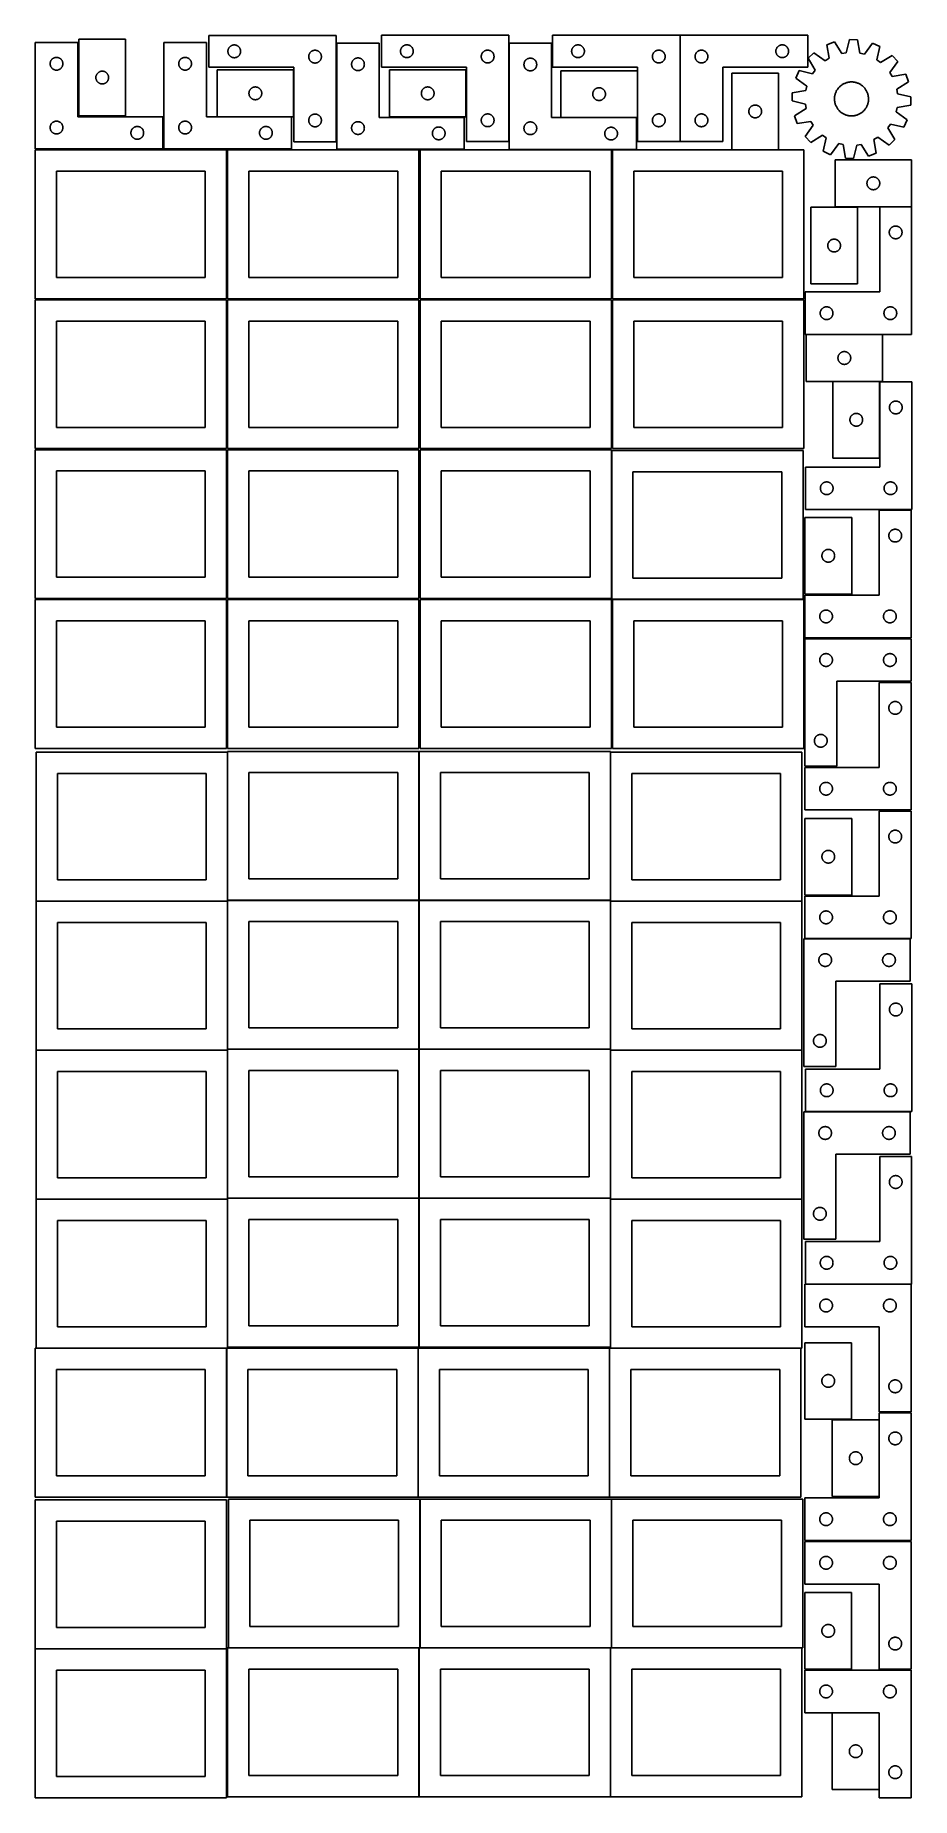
# Model space of a CAD drawing. Header units: millimetres. Extents: x 7 to 1243, y 7 to 2493.
import ezdxf

# ---------------------------------------------------------------- set-up
doc = ezdxf.new("R2010")
doc.units = ezdxf.units.MM
doc.layers.add('COMMON', color=5, linetype='CONTINUOUS', true_color=0x0000ff)
doc.layers.add('CUT', color=7, linetype='CONTINUOUS', true_color=0x000000)

msp = doc.modelspace()

# ---------------------------------------------------------------- linework, layer by layer
at = {"layer": 'COMMON'}
for p, q in [((277.941928, 1481.683867), (277.941928, 1273.004801)), ((548.141929, 1483.004801), (548.141929, 1273.004801)), ((818.34193, 1481.683867), (818.34193, 1273.004801)), ((7.841928, 1271.583866), (277.841928, 1271.583866)), ((277.941928, 1271.483866), (277.941928, 1062.8048)), ((278.041929, 1272.9048), (548.041929, 1272.9048)), ((548.141929, 1272.8048), (548.141929, 1062.8048)), ((548.24193, 1272.9048), (818.24193, 1272.9048)), ((818.34193, 1271.483866), (818.34193, 1062.8048)), ((818.441931, 1271.583866), (1088.441931, 1271.583866)), ((7.841928, 1061.383865), (277.841928, 1061.383865)), ((277.941928, 1061.283865), (277.941928, 852.604799)), ((278.041929, 1062.704799), (548.041929, 1062.704799)), ((548.141929, 1062.604799), (548.141929, 852.604799)), ((548.24193, 1062.704799), (818.24193, 1062.704799)), ((818.34193, 1061.283865), (818.34193, 852.604799)), ((818.441931, 1061.383865), (1088.441931, 1061.383865)), ((7.841928, 851.183864), (277.841928, 851.183864)), ((277.941928, 851.083864), (277.941928, 642.404798)), ((278.041929, 852.504798), (548.041929, 852.504798)), ((548.141929, 852.404798), (548.141929, 642.404798)), ((548.24193, 852.504798), (818.24193, 852.504798)), ((818.34193, 851.083864), (818.34193, 642.404798)), ((818.441931, 851.183864), (1088.441931, 851.183864)), ((276.520933, 640.983864), (7.841928, 640.983864)), ((276.620933, 640.883863), (276.620933, 430.883863)), ((546.820935, 430.883863), (546.820935, 640.883863)), ((817.020935, 640.883863), (817.020935, 430.883863)), ((818.441931, 640.983863), (1087.120936, 640.983863)), ((549.462863, 428.041933), (549.462863, 218.041933)), ((819.662864, 428.041933), (819.662864, 218.041933)), ((6.520933, 216.620967), (276.520933, 216.620967)), ((279.362863, 217.941932), (548.041929, 217.941932)), ((548.141929, 217.841932), (548.141929, 7.841932)), ((549.562864, 217.941932), (818.24193, 217.941932)), ((818.34193, 217.841932), (818.34193, 7.841932)), ((819.762865, 217.941932), (1088.441931, 217.941932))]:
    msp.add_line(p, q, dxfattribs=at)
at = {"layer": 'CUT'}
for p, q in [((68.051445, 2487.7818), (68.051445, 2379.7818)), ((134.051445, 2487.7818), (68.051445, 2487.7818)), ((134.051445, 2379.7818), (134.051445, 2487.7818)), ((431.401117, 2493.294501), (251.401117, 2493.294501)), ((251.401117, 2493.294501), (251.401117, 2448.294501)), ((431.401117, 2343.294501), (431.401117, 2493.294501)), ((674.968134, 2493.471258), (494.968134, 2493.471258)), ((494.968134, 2493.471258), (494.968134, 2448.471258)), ((674.968134, 2343.471258), (674.968134, 2493.471258)), ((916.496943, 2493.430975), (736.496943, 2493.430975)), ((736.496943, 2493.430975), (736.496943, 2448.430975)), ((916.496943, 2343.430975), (916.496943, 2493.430975)), ((916.724819, 2493.444399), (1096.724819, 2493.444399)), ((916.724819, 2343.444399), (916.724819, 2493.444399)), ((1096.724819, 2493.444399), (1096.724819, 2448.444399)), ((1155.600751, 2487.548028), (1151.099003, 2468.701896)), ((1167.130083, 2487.148066), (1155.600751, 2487.548028)), ((1170.315005, 2468.035277), (1167.130083, 2487.148066)), ((66.520933, 2483.251528), (6.520933, 2483.251528)), ((6.520933, 2483.251528), (6.520933, 2333.251528)), ((34.76512, 2462.078596), (35.346197, 2462.174532)), ((35.346197, 2462.174532), (35.932304, 2462.232259)), ((35.932304, 2462.232259), (36.520933, 2462.251528)), ((36.520933, 2462.251528), (37.109561, 2462.232259)), ((37.109561, 2462.232259), (37.695668, 2462.174532)), ((37.695668, 2462.174532), (38.276745, 2462.078596)), ((66.520933, 2378.251528), (66.520933, 2483.251528)), ((248.041929, 2483.251528), (188.041929, 2483.251528)), ((188.041929, 2483.251528), (188.041929, 2333.251528)), ((216.286116, 2462.078596), (216.867193, 2462.174532)), ((216.867193, 2462.174532), (217.4533, 2462.232259)), ((217.4533, 2462.232259), (218.041929, 2462.251528)), ((218.041929, 2462.251528), (218.630557, 2462.232259)), ((218.630557, 2462.232259), (219.216664, 2462.174532)), ((219.216664, 2462.174532), (219.797742, 2462.078596)), ((248.041929, 2378.251528), (248.041929, 2483.251528)), ((278.401117, 2470.794501), (278.420387, 2471.383129)), ((278.420387, 2470.205872), (278.401117, 2470.794501)), ((278.420387, 2471.383129), (278.478114, 2471.969236)), ((278.478114, 2469.619765), (278.420387, 2470.205872)), ((278.478114, 2471.969236), (278.57405, 2472.550313)), ((278.57405, 2469.038688), (278.478114, 2469.619765)), ((278.57405, 2472.550313), (278.707785, 2473.123872)), ((278.707785, 2468.465129), (278.57405, 2469.038688)), ((278.707785, 2473.123872), (278.878746, 2473.687456)), ((278.878746, 2467.901545), (278.707785, 2468.465129)), ((278.878746, 2473.687456), (279.086202, 2474.238651)), ((279.086202, 2467.35035), (278.878746, 2467.901545)), ((279.086202, 2474.238651), (279.329263, 2474.775099)), ((279.329263, 2466.813902), (279.086202, 2467.35035)), ((279.329263, 2474.775099), (279.606889, 2475.294501)), ((279.606889, 2466.294501), (279.329263, 2466.813902)), ((279.606889, 2475.294501), (279.917891, 2475.794633)), ((279.917891, 2465.794368), (279.606889, 2466.294501)), ((279.917891, 2475.794633), (280.260937, 2476.273353)), ((280.260937, 2465.315648), (279.917891, 2465.794368)), ((280.260937, 2476.273353), (280.634559, 2476.728613)), ((280.634559, 2464.860388), (280.260937, 2465.315648)), ((280.634559, 2476.728613), (281.037156, 2477.158462)), ((281.037156, 2464.43054), (280.634559, 2464.860388)), ((281.037156, 2477.158462), (281.467005, 2477.561059)), ((281.467005, 2464.027942), (281.037156, 2464.43054)), ((281.467005, 2477.561059), (281.922265, 2477.934681)), ((281.922265, 2463.654321), (281.467005, 2464.027942)), ((281.922265, 2477.934681), (282.400985, 2478.277727)), ((282.400985, 2463.311274), (281.922265, 2463.654321)), ((282.400985, 2478.277727), (282.901117, 2478.588729)), ((282.901117, 2463.000272), (282.400985, 2463.311274)), ((282.901117, 2478.588729), (283.420519, 2478.866355)), ((283.420519, 2462.722646), (282.901117, 2463.000272)), ((283.420519, 2478.866355), (283.956967, 2479.109416)), ((283.956967, 2462.479585), (283.420519, 2462.722646)), ((283.956967, 2479.109416), (284.508162, 2479.316872)), ((284.508162, 2462.272129), (283.956967, 2462.479585)), ((284.508162, 2479.316872), (285.071746, 2479.487833)), ((285.071746, 2462.101168), (284.508162, 2462.272129)), ((285.071746, 2479.487833), (285.645305, 2479.621568)), ((285.645305, 2461.967433), (285.071746, 2462.101168)), ((285.645305, 2479.621568), (286.226382, 2479.717504)), ((286.226382, 2479.717504), (286.812489, 2479.775231)), ((286.812489, 2479.775231), (287.401117, 2479.794501)), ((287.401117, 2479.794501), (287.989746, 2479.775231)), ((287.989746, 2479.775231), (288.575853, 2479.717504)), ((288.575853, 2479.717504), (289.15693, 2479.621568)), ((289.15693, 2479.621568), (289.730489, 2479.487833)), ((289.730489, 2462.101168), (289.15693, 2461.967433)), ((289.730489, 2479.487833), (290.294073, 2479.316872)), ((290.294073, 2462.272129), (289.730489, 2462.101168)), ((290.294073, 2479.316872), (290.845268, 2479.109416)), ((290.845268, 2462.479585), (290.294073, 2462.272129)), ((290.845268, 2479.109416), (291.381716, 2478.866355)), ((291.381716, 2462.722646), (290.845268, 2462.479585)), ((291.381716, 2478.866355), (291.901117, 2478.588729)), ((291.901117, 2463.000272), (291.381716, 2462.722646)), ((291.901117, 2478.588729), (292.40125, 2478.277727)), ((292.40125, 2463.311274), (291.901117, 2463.000272)), ((292.40125, 2478.277727), (292.87997, 2477.934681)), ((292.87997, 2463.654321), (292.40125, 2463.311274)), ((292.87997, 2477.934681), (293.33523, 2477.561059)), ((293.33523, 2464.027942), (292.87997, 2463.654321)), ((293.33523, 2477.561059), (293.765078, 2477.158462)), ((293.765078, 2464.43054), (293.33523, 2464.027942)), ((293.765078, 2477.158462), (294.167676, 2476.728613)), ((294.167676, 2464.860388), (293.765078, 2464.43054)), ((294.167676, 2476.728613), (294.541298, 2476.273353)), ((294.541298, 2465.315648), (294.167676, 2464.860388)), ((294.541298, 2476.273353), (294.884344, 2475.794633)), ((294.884344, 2465.794368), (294.541298, 2465.315648)), ((294.884344, 2475.794633), (295.195346, 2475.294501)), ((295.195346, 2466.294501), (294.884344, 2465.794368)), ((295.195346, 2475.294501), (295.472972, 2474.775099)), ((295.472972, 2466.813902), (295.195346, 2466.294501)), ((295.472972, 2474.775099), (295.716033, 2474.238651)), ((295.716033, 2467.35035), (295.472972, 2466.813902)), ((295.716033, 2474.238651), (295.923489, 2473.687456)), ((295.923489, 2467.901545), (295.716033, 2467.35035)), ((295.923489, 2473.687456), (296.09445, 2473.123872)), ((296.09445, 2468.465129), (295.923489, 2467.901545)), ((296.09445, 2473.123872), (296.228185, 2472.550313)), ((296.228185, 2469.038688), (296.09445, 2468.465129)), ((296.228185, 2472.550313), (296.324121, 2471.969236)), ((296.324121, 2469.619765), (296.228185, 2469.038688)), ((296.324121, 2471.969236), (296.381848, 2471.383129)), ((296.381848, 2470.205872), (296.324121, 2469.619765)), ((296.381848, 2471.383129), (296.401117, 2470.794501)), ((296.401117, 2470.794501), (296.381848, 2470.205872)), ((392.401117, 2463.294501), (392.420387, 2463.883129)), ((392.420387, 2462.705872), (392.401117, 2463.294501)), ((392.420387, 2463.883129), (392.478114, 2464.469236)), ((392.478114, 2462.119765), (392.420387, 2462.705872)), ((392.478114, 2464.469236), (392.57405, 2465.050313)), ((392.57405, 2461.538688), (392.478114, 2462.119765)), ((392.57405, 2465.050313), (392.707785, 2465.623872)), ((392.707785, 2465.623872), (392.878746, 2466.187456)), ((392.878746, 2466.187456), (393.086202, 2466.738651)), ((393.086202, 2466.738651), (393.329263, 2467.275099)), ((393.329263, 2467.275099), (393.606889, 2467.794501)), ((393.606889, 2467.794501), (393.917891, 2468.294633)), ((393.917891, 2468.294633), (394.260937, 2468.773353)), ((394.260937, 2468.773353), (394.634559, 2469.228613)), ((394.634559, 2469.228613), (395.037156, 2469.658462)), ((395.037156, 2469.658462), (395.467005, 2470.061059)), ((395.467005, 2470.061059), (395.922265, 2470.434681)), ((395.922265, 2470.434681), (396.400985, 2470.777727)), ((396.400985, 2470.777727), (396.901117, 2471.088729)), ((396.901117, 2471.088729), (397.420519, 2471.366355)), ((397.420519, 2471.366355), (397.956967, 2471.609416)), ((397.956967, 2471.609416), (398.508162, 2471.816872)), ((398.508162, 2471.816872), (399.071746, 2471.987833)), ((399.071746, 2471.987833), (399.645305, 2472.121568)), ((399.645305, 2472.121568), (400.226382, 2472.217504)), ((400.226382, 2472.217504), (400.812489, 2472.275231)), ((400.812489, 2472.275231), (401.401117, 2472.294501)), ((401.401117, 2472.294501), (401.989746, 2472.275231)), ((401.989746, 2472.275231), (402.575853, 2472.217504)), ((402.575853, 2472.217504), (403.15693, 2472.121568)), ((403.15693, 2472.121568), (403.730489, 2471.987833)), ((403.730489, 2471.987833), (404.294073, 2471.816872)), ((404.294073, 2471.816872), (404.845268, 2471.609416)), ((404.845268, 2471.609416), (405.381716, 2471.366355)), ((405.381716, 2471.366355), (405.901117, 2471.088729)), ((405.901117, 2471.088729), (406.40125, 2470.777727)), ((406.40125, 2470.777727), (406.87997, 2470.434681)), ((406.87997, 2470.434681), (407.33523, 2470.061059)), ((407.33523, 2470.061059), (407.765078, 2469.658462)), ((407.765078, 2469.658462), (408.167676, 2469.228613)), ((408.167676, 2469.228613), (408.541298, 2468.773353)), ((408.541298, 2468.773353), (408.884344, 2468.294633)), ((408.884344, 2468.294633), (409.195346, 2467.794501)), ((409.195346, 2467.794501), (409.472972, 2467.275099)), ((409.472972, 2467.275099), (409.716033, 2466.738651)), ((409.716033, 2466.738651), (409.923489, 2466.187456)), ((409.923489, 2466.187456), (410.09445, 2465.623872)), ((410.09445, 2465.623872), (410.228185, 2465.050313)), ((410.228185, 2465.050313), (410.324121, 2464.469236)), ((410.324121, 2462.119765), (410.228185, 2461.538688)), ((410.324121, 2464.469236), (410.381848, 2463.883129)), ((410.381848, 2462.705872), (410.324121, 2462.119765)), ((410.381848, 2463.883129), (410.401117, 2463.294501)), ((410.401117, 2463.294501), (410.381848, 2462.705872)), ((491.957639, 2482.526187), (431.957639, 2482.526187)), ((431.957639, 2482.526187), (431.957639, 2332.526187)), ((491.957639, 2377.526187), (491.957639, 2482.526187)), ((521.968134, 2470.971258), (521.987404, 2471.559887)), ((521.987404, 2470.38263), (521.968134, 2470.971258)), ((521.987404, 2471.559887), (522.04513, 2472.145994)), ((522.04513, 2469.796523), (521.987404, 2470.38263)), ((522.04513, 2472.145994), (522.141067, 2472.727071)), ((522.141067, 2469.215446), (522.04513, 2469.796523)), ((522.141067, 2472.727071), (522.274802, 2473.30063)), ((522.274802, 2468.641887), (522.141067, 2469.215446)), ((522.274802, 2473.30063), (522.445763, 2473.864214)), ((522.445763, 2468.078303), (522.274802, 2468.641887)), ((522.445763, 2473.864214), (522.653218, 2474.415409)), ((522.653218, 2467.527108), (522.445763, 2468.078303)), ((522.653218, 2474.415409), (522.896279, 2474.951857)), ((522.896279, 2466.99066), (522.653218, 2467.527108)), ((522.896279, 2474.951857), (523.173905, 2475.471258)), ((523.173905, 2466.471258), (522.896279, 2466.99066)), ((523.173905, 2475.471258), (523.484908, 2475.971391)), ((523.484908, 2465.971126), (523.173905, 2466.471258)), ((523.484908, 2475.971391), (523.827954, 2476.450111)), ((523.827954, 2465.492406), (523.484908, 2465.971126)), ((523.827954, 2476.450111), (524.201576, 2476.905371)), ((524.201576, 2465.037146), (523.827954, 2465.492406)), ((524.201576, 2476.905371), (524.604173, 2477.335219)), ((524.604173, 2464.607297), (524.201576, 2465.037146)), ((524.604173, 2477.335219), (525.034022, 2477.737817)), ((525.034022, 2464.2047), (524.604173, 2464.607297)), ((525.034022, 2477.737817), (525.489281, 2478.111438)), ((525.489281, 2463.831078), (525.034022, 2464.2047)), ((525.489281, 2478.111438), (525.968002, 2478.454485)), ((525.968002, 2463.488032), (525.489281, 2463.831078)), ((525.968002, 2478.454485), (526.468134, 2478.765487)), ((526.468134, 2463.17703), (525.968002, 2463.488032)), ((526.468134, 2478.765487), (526.987536, 2479.043113)), ((526.987536, 2462.899404), (526.468134, 2463.17703)), ((526.987536, 2479.043113), (527.523983, 2479.286174)), ((527.523983, 2462.656343), (526.987536, 2462.899404)), ((527.523983, 2479.286174), (528.075179, 2479.49363)), ((528.075179, 2462.448887), (527.523983, 2462.656343)), ((528.075179, 2479.49363), (528.638763, 2479.664591)), ((528.638763, 2462.277926), (528.075179, 2462.448887)), ((528.638763, 2479.664591), (529.212321, 2479.798326)), ((529.212321, 2462.144191), (528.638763, 2462.277926)), ((529.212321, 2479.798326), (529.793398, 2479.894262)), ((529.793398, 2462.048255), (529.212321, 2462.144191)), ((529.793398, 2479.894262), (530.379506, 2479.951989)), ((530.379506, 2479.951989), (530.968134, 2479.971258)), ((530.968134, 2479.971258), (531.556762, 2479.951989)), ((531.556762, 2479.951989), (532.14287, 2479.894262)), ((532.14287, 2479.894262), (532.723947, 2479.798326)), ((532.723947, 2462.144191), (532.14287, 2462.048255)), ((532.723947, 2479.798326), (533.297505, 2479.664591)), ((533.297505, 2462.277926), (532.723947, 2462.144191)), ((533.297505, 2479.664591), (533.861089, 2479.49363)), ((533.861089, 2462.448887), (533.297505, 2462.277926)), ((533.861089, 2479.49363), (534.412285, 2479.286174)), ((534.412285, 2462.656343), (533.861089, 2462.448887)), ((534.412285, 2479.286174), (534.948732, 2479.043113)), ((534.948732, 2462.899404), (534.412285, 2462.656343)), ((534.948732, 2479.043113), (535.468134, 2478.765487)), ((535.468134, 2463.17703), (534.948732, 2462.899404)), ((535.468134, 2478.765487), (535.968266, 2478.454485)), ((535.968266, 2463.488032), (535.468134, 2463.17703)), ((535.968266, 2478.454485), (536.446987, 2478.111438)), ((536.446987, 2463.831078), (535.968266, 2463.488032)), ((536.446987, 2478.111438), (536.902246, 2477.737817)), ((536.902246, 2464.2047), (536.446987, 2463.831078)), ((536.902246, 2477.737817), (537.332095, 2477.335219)), ((537.332095, 2464.607297), (536.902246, 2464.2047)), ((537.332095, 2477.335219), (537.734692, 2476.905371)), ((537.734692, 2465.037146), (537.332095, 2464.607297)), ((537.734692, 2476.905371), (538.108314, 2476.450111)), ((538.108314, 2465.492406), (537.734692, 2465.037146)), ((538.108314, 2476.450111), (538.451361, 2475.971391)), ((538.451361, 2465.971126), (538.108314, 2465.492406)), ((538.451361, 2475.971391), (538.762363, 2475.471258)), ((538.762363, 2466.471258), (538.451361, 2465.971126)), ((538.762363, 2475.471258), (539.039989, 2474.951857)), ((539.039989, 2466.99066), (538.762363, 2466.471258)), ((539.039989, 2474.951857), (539.28305, 2474.415409)), ((539.28305, 2467.527108), (539.039989, 2466.99066)), ((539.28305, 2474.415409), (539.490505, 2473.864214)), ((539.490505, 2468.078303), (539.28305, 2467.527108)), ((539.490505, 2473.864214), (539.661466, 2473.30063)), ((539.661466, 2468.641887), (539.490505, 2468.078303)), ((539.661466, 2473.30063), (539.795202, 2472.727071)), ((539.795202, 2469.215446), (539.661466, 2468.641887)), ((539.795202, 2472.727071), (539.891138, 2472.145994)), ((539.891138, 2469.796523), (539.795202, 2469.215446)), ((539.891138, 2472.145994), (539.948864, 2471.559887)), ((539.948864, 2470.38263), (539.891138, 2469.796523)), ((539.948864, 2471.559887), (539.968134, 2470.971258)), ((539.968134, 2470.971258), (539.948864, 2470.38263)), ((635.968134, 2463.471258), (635.987404, 2464.059887)), ((635.987404, 2462.88263), (635.968134, 2463.471258)), ((635.987404, 2464.059887), (636.04513, 2464.645994)), ((636.04513, 2462.296523), (635.987404, 2462.88263)), ((636.04513, 2464.645994), (636.141067, 2465.227071)), ((636.141067, 2461.715446), (636.04513, 2462.296523)), ((636.141067, 2465.227071), (636.274802, 2465.80063)), ((636.274802, 2465.80063), (636.445763, 2466.364214)), ((636.445763, 2466.364214), (636.653218, 2466.915409)), ((636.653218, 2466.915409), (636.896279, 2467.451857)), ((636.896279, 2467.451857), (637.173905, 2467.971258)), ((637.173905, 2467.971258), (637.484908, 2468.471391)), ((637.484908, 2468.471391), (637.827954, 2468.950111)), ((637.827954, 2468.950111), (638.201576, 2469.405371)), ((638.201576, 2469.405371), (638.604173, 2469.835219)), ((638.604173, 2469.835219), (639.034022, 2470.237817)), ((639.034022, 2470.237817), (639.489281, 2470.611438)), ((639.489281, 2470.611438), (639.968002, 2470.954485)), ((639.968002, 2470.954485), (640.468134, 2471.265487)), ((640.468134, 2471.265487), (640.987536, 2471.543113)), ((640.987536, 2471.543113), (641.523983, 2471.786174)), ((641.523983, 2471.786174), (642.075179, 2471.99363)), ((642.075179, 2471.99363), (642.638763, 2472.164591)), ((642.638763, 2472.164591), (643.212321, 2472.298326)), ((643.212321, 2472.298326), (643.793398, 2472.394262)), ((643.793398, 2472.394262), (644.379506, 2472.451989)), ((644.379506, 2472.451989), (644.968134, 2472.471258)), ((644.968134, 2472.471258), (645.556762, 2472.451989)), ((645.556762, 2472.451989), (646.14287, 2472.394262)), ((646.14287, 2472.394262), (646.723947, 2472.298326)), ((646.723947, 2472.298326), (647.297505, 2472.164591)), ((647.297505, 2472.164591), (647.861089, 2471.99363)), ((647.861089, 2471.99363), (648.412285, 2471.786174)), ((648.412285, 2471.786174), (648.948732, 2471.543113)), ((648.948732, 2471.543113), (649.468134, 2471.265487)), ((649.468134, 2471.265487), (649.968266, 2470.954485)), ((649.968266, 2470.954485), (650.446987, 2470.611438)), ((650.446987, 2470.611438), (650.902246, 2470.237817)), ((650.902246, 2470.237817), (651.332095, 2469.835219)), ((651.332095, 2469.835219), (651.734692, 2469.405371)), ((651.734692, 2469.405371), (652.108314, 2468.950111)), ((652.108314, 2468.950111), (652.451361, 2468.471391)), ((652.451361, 2468.471391), (652.762363, 2467.971258)), ((652.762363, 2467.971258), (653.039989, 2467.451857)), ((653.039989, 2467.451857), (653.28305, 2466.915409)), ((653.28305, 2466.915409), (653.490505, 2466.364214)), ((653.490505, 2466.364214), (653.661466, 2465.80063)), ((653.661466, 2465.80063), (653.795202, 2465.227071)), ((653.795202, 2465.227071), (653.891138, 2464.645994)), ((653.891138, 2462.296523), (653.795202, 2461.715446)), ((653.891138, 2464.645994), (653.948864, 2464.059887)), ((653.948864, 2462.88263), (653.891138, 2462.296523)), ((653.948864, 2464.059887), (653.968134, 2463.471258)), ((653.968134, 2463.471258), (653.948864, 2462.88263)), ((735.214231, 2482.193667), (675.214231, 2482.193667)), ((675.214231, 2482.193667), (675.214231, 2332.193667)), ((735.214231, 2377.193667), (735.214231, 2482.193667)), ((763.496943, 2470.930975), (763.516212, 2471.519603)), ((763.516212, 2470.342347), (763.496943, 2470.930975)), ((763.516212, 2471.519603), (763.573939, 2472.105711)), ((763.573939, 2469.756239), (763.516212, 2470.342347)), ((763.573939, 2472.105711), (763.669875, 2472.686788)), ((763.669875, 2469.175162), (763.573939, 2469.756239)), ((763.669875, 2472.686788), (763.80361, 2473.260347)), ((763.80361, 2468.601604), (763.669875, 2469.175162)), ((763.80361, 2473.260347), (763.974571, 2473.82393)), ((763.974571, 2468.03802), (763.80361, 2468.601604)), ((763.974571, 2473.82393), (764.182027, 2474.375126)), ((764.182027, 2467.486824), (763.974571, 2468.03802)), ((764.182027, 2474.375126), (764.425088, 2474.911573)), ((764.425088, 2466.950377), (764.182027, 2467.486824)), ((764.425088, 2474.911573), (764.702714, 2475.430975)), ((764.702714, 2466.430975), (764.425088, 2466.950377)), ((764.702714, 2475.430975), (765.013716, 2475.931107)), ((765.013716, 2465.930843), (764.702714, 2466.430975)), ((765.013716, 2475.931107), (765.356763, 2476.409828)), ((765.356763, 2465.452122), (765.013716, 2465.930843)), ((765.356763, 2476.409828), (765.730384, 2476.865088)), ((765.730384, 2464.996863), (765.356763, 2465.452122)), ((765.730384, 2476.865088), (766.132982, 2477.294936)), ((766.132982, 2464.567014), (765.730384, 2464.996863)), ((766.132982, 2477.294936), (766.56283, 2477.697533)), ((766.56283, 2464.164417), (766.132982, 2464.567014)), ((766.56283, 2477.697533), (767.01809, 2478.071155)), ((767.01809, 2463.790795), (766.56283, 2464.164417)), ((767.01809, 2478.071155), (767.496811, 2478.414202)), ((767.496811, 2463.447749), (767.01809, 2463.790795)), ((767.496811, 2478.414202), (767.996943, 2478.725204)), ((767.996943, 2463.136747), (767.496811, 2463.447749)), ((767.996943, 2478.725204), (768.516344, 2479.00283)), ((768.516344, 2462.859121), (767.996943, 2463.136747)), ((768.516344, 2479.00283), (769.052792, 2479.245891)), ((769.052792, 2462.616059), (768.516344, 2462.859121)), ((769.052792, 2479.245891), (769.603987, 2479.453346)), ((769.603987, 2462.408604), (769.052792, 2462.616059)), ((769.603987, 2479.453346), (770.167571, 2479.624308)), ((770.167571, 2462.237643), (769.603987, 2462.408604)), ((770.167571, 2479.624308), (770.74113, 2479.758043)), ((770.74113, 2462.103908), (770.167571, 2462.237643)), ((770.74113, 2479.758043), (771.322207, 2479.853979)), ((771.322207, 2462.007971), (770.74113, 2462.103908)), ((771.322207, 2479.853979), (771.908314, 2479.911706)), ((771.908314, 2479.911706), (772.496943, 2479.930975)), ((772.496943, 2479.930975), (773.085571, 2479.911706)), ((773.085571, 2479.911706), (773.671678, 2479.853979)), ((773.671678, 2479.853979), (774.252756, 2479.758043)), ((774.252756, 2462.103908), (773.671678, 2462.007971)), ((774.252756, 2479.758043), (774.826314, 2479.624308)), ((774.826314, 2462.237643), (774.252756, 2462.103908)), ((774.826314, 2479.624308), (775.389898, 2479.453346)), ((775.389898, 2462.408604), (774.826314, 2462.237643)), ((775.389898, 2479.453346), (775.941094, 2479.245891)), ((775.941094, 2462.616059), (775.389898, 2462.408604)), ((775.941094, 2479.245891), (776.477541, 2479.00283)), ((776.477541, 2462.859121), (775.941094, 2462.616059)), ((776.477541, 2479.00283), (776.996943, 2478.725204)), ((776.996943, 2463.136747), (776.477541, 2462.859121)), ((776.996943, 2478.725204), (777.497075, 2478.414202)), ((777.497075, 2463.447749), (776.996943, 2463.136747)), ((777.497075, 2478.414202), (777.975796, 2478.071155)), ((777.975796, 2463.790795), (777.497075, 2463.447749)), ((777.975796, 2478.071155), (778.431055, 2477.697533)), ((778.431055, 2464.164417), (777.975796, 2463.790795)), ((778.431055, 2477.697533), (778.860904, 2477.294936)), ((778.860904, 2464.567014), (778.431055, 2464.164417)), ((778.860904, 2477.294936), (779.263501, 2476.865088)), ((779.263501, 2464.996863), (778.860904, 2464.567014)), ((779.263501, 2476.865088), (779.637123, 2476.409828)), ((779.637123, 2465.452122), (779.263501, 2464.996863)), ((779.637123, 2476.409828), (779.980169, 2475.931107)), ((779.980169, 2465.930843), (779.637123, 2465.452122)), ((779.980169, 2475.931107), (780.291171, 2475.430975)), ((780.291171, 2466.430975), (779.980169, 2465.930843)), ((780.291171, 2475.430975), (780.568797, 2474.911573)), ((780.568797, 2466.950377), (780.291171, 2466.430975)), ((780.568797, 2474.911573), (780.811858, 2474.375126)), ((780.811858, 2467.486824), (780.568797, 2466.950377)), ((780.811858, 2474.375126), (781.019314, 2473.82393)), ((781.019314, 2468.03802), (780.811858, 2467.486824)), ((781.019314, 2473.82393), (781.190275, 2473.260347)), ((781.190275, 2468.601604), (781.019314, 2468.03802)), ((781.190275, 2473.260347), (781.32401, 2472.686788)), ((781.32401, 2469.175162), (781.190275, 2468.601604)), ((781.32401, 2472.686788), (781.419946, 2472.105711)), ((781.419946, 2469.756239), (781.32401, 2469.175162)), ((781.419946, 2472.105711), (781.477673, 2471.519603)), ((781.477673, 2470.342347), (781.419946, 2469.756239)), ((781.477673, 2471.519603), (781.496943, 2470.930975)), ((781.496943, 2470.930975), (781.477673, 2470.342347)), ((877.496943, 2463.430975), (877.516212, 2464.019603)), ((877.516212, 2462.842347), (877.496943, 2463.430975)), ((877.516212, 2464.019603), (877.573939, 2464.605711)), ((877.573939, 2462.256239), (877.516212, 2462.842347)), ((877.573939, 2464.605711), (877.669875, 2465.186788)), ((877.669875, 2461.675162), (877.573939, 2462.256239)), ((877.669875, 2465.186788), (877.80361, 2465.760347)), ((877.80361, 2465.760347), (877.974571, 2466.32393)), ((877.974571, 2466.32393), (878.182027, 2466.875126)), ((878.182027, 2466.875126), (878.425088, 2467.411573)), ((878.425088, 2467.411573), (878.702714, 2467.930975)), ((878.702714, 2467.930975), (879.013716, 2468.431107)), ((879.013716, 2468.431107), (879.356763, 2468.909828)), ((879.356763, 2468.909828), (879.730384, 2469.365088)), ((879.730384, 2469.365088), (880.132982, 2469.794936)), ((880.132982, 2469.794936), (880.56283, 2470.197533)), ((880.56283, 2470.197533), (881.01809, 2470.571155)), ((881.01809, 2470.571155), (881.496811, 2470.914202)), ((881.496811, 2470.914202), (881.996943, 2471.225204)), ((881.996943, 2471.225204), (882.516344, 2471.50283)), ((882.516344, 2471.50283), (883.052792, 2471.745891)), ((883.052792, 2471.745891), (883.603987, 2471.953346)), ((883.603987, 2471.953346), (884.167571, 2472.124308)), ((884.167571, 2472.124308), (884.74113, 2472.258043)), ((884.74113, 2472.258043), (885.322207, 2472.353979)), ((885.322207, 2472.353979), (885.908314, 2472.411706)), ((885.908314, 2472.411706), (886.496943, 2472.430975)), ((886.496943, 2472.430975), (887.085571, 2472.411706)), ((887.085571, 2472.411706), (887.671678, 2472.353979)), ((887.671678, 2472.353979), (888.252756, 2472.258043)), ((888.252756, 2472.258043), (888.826314, 2472.124308)), ((888.826314, 2472.124308), (889.389898, 2471.953346)), ((889.389898, 2471.953346), (889.941094, 2471.745891)), ((889.941094, 2471.745891), (890.477541, 2471.50283)), ((890.477541, 2471.50283), (890.996943, 2471.225204)), ((890.996943, 2471.225204), (891.497075, 2470.914202)), ((891.497075, 2470.914202), (891.975796, 2470.571155)), ((891.975796, 2470.571155), (892.431055, 2470.197533)), ((892.431055, 2470.197533), (892.860904, 2469.794936)), ((892.860904, 2469.794936), (893.263501, 2469.365088)), ((893.263501, 2469.365088), (893.637123, 2468.909828)), ((893.637123, 2468.909828), (893.980169, 2468.431107)), ((893.980169, 2468.431107), (894.291171, 2467.930975)), ((894.291171, 2467.930975), (894.568797, 2467.411573)), ((894.568797, 2467.411573), (894.811858, 2466.875126)), ((894.811858, 2466.875126), (895.019314, 2466.32393)), ((895.019314, 2466.32393), (895.190275, 2465.760347)), ((895.190275, 2465.760347), (895.32401, 2465.186788)), ((895.32401, 2465.186788), (895.419946, 2464.605711)), ((895.419946, 2462.256239), (895.32401, 2461.675162)), ((895.419946, 2464.605711), (895.477673, 2464.019603)), ((895.477673, 2462.842347), (895.419946, 2462.256239)), ((895.477673, 2464.019603), (895.496943, 2463.430975)), ((895.496943, 2463.430975), (895.477673, 2462.842347)), ((937.744089, 2464.033028), (937.724819, 2463.444399)), ((937.724819, 2463.444399), (937.744089, 2462.855771)), ((937.801815, 2464.619135), (937.744089, 2464.033028)), ((937.744089, 2462.855771), (937.801815, 2462.269664)), ((937.897752, 2465.200212), (937.801815, 2464.619135)), ((937.801815, 2462.269664), (937.897752, 2461.688586)), ((938.031487, 2465.773771), (937.897752, 2465.200212)), ((938.202448, 2466.337355), (938.031487, 2465.773771)), ((938.409903, 2466.88855), (938.202448, 2466.337355)), ((938.652964, 2467.424998), (938.409903, 2466.88855)), ((938.930591, 2467.944399), (938.652964, 2467.424998)), ((939.241593, 2468.444531), (938.930591, 2467.944399)), ((939.584639, 2468.923252), (939.241593, 2468.444531)), ((939.958261, 2469.378512), (939.584639, 2468.923252)), ((940.360858, 2469.80836), (939.958261, 2469.378512)), ((940.790707, 2470.210958), (940.360858, 2469.80836)), ((941.245966, 2470.584579), (940.790707, 2470.210958)), ((941.724687, 2470.927626), (941.245966, 2470.584579)), ((942.224819, 2471.238628), (941.724687, 2470.927626)), ((942.744221, 2471.516254), (942.224819, 2471.238628)), ((943.280668, 2471.759315), (942.744221, 2471.516254)), ((943.831864, 2471.966771), (943.280668, 2471.759315)), ((944.395448, 2472.137732), (943.831864, 2471.966771)), ((944.969006, 2472.271467), (944.395448, 2472.137732)), ((945.550083, 2472.367403), (944.969006, 2472.271467)), ((946.136191, 2472.42513), (945.550083, 2472.367403)), ((946.724819, 2472.444399), (946.136191, 2472.42513)), ((947.313447, 2472.42513), (946.724819, 2472.444399)), ((947.899555, 2472.367403), (947.313447, 2472.42513)), ((948.480632, 2472.271467), (947.899555, 2472.367403)), ((949.054191, 2472.137732), (948.480632, 2472.271467)), ((949.617774, 2471.966771), (949.054191, 2472.137732)), ((950.16897, 2471.759315), (949.617774, 2471.966771)), ((950.705417, 2471.516254), (950.16897, 2471.759315)), ((951.224819, 2471.238628), (950.705417, 2471.516254)), ((951.724951, 2470.927626), (951.224819, 2471.238628)), ((952.203672, 2470.584579), (951.724951, 2470.927626)), ((952.658931, 2470.210958), (952.203672, 2470.584579)), ((953.08878, 2469.80836), (952.658931, 2470.210958)), ((953.491377, 2469.378512), (953.08878, 2469.80836)), ((953.864999, 2468.923252), (953.491377, 2469.378512)), ((954.208046, 2468.444531), (953.864999, 2468.923252)), ((954.519048, 2467.944399), (954.208046, 2468.444531)), ((954.796674, 2467.424998), (954.519048, 2467.944399)), ((955.039735, 2466.88855), (954.796674, 2467.424998)), ((955.24719, 2466.337355), (955.039735, 2466.88855)), ((955.418152, 2465.773771), (955.24719, 2466.337355)), ((955.551887, 2465.200212), (955.418152, 2465.773771)), ((955.647823, 2464.619135), (955.551887, 2465.200212)), ((955.551887, 2461.688586), (955.647823, 2462.269664)), ((955.705549, 2464.033028), (955.647823, 2464.619135)), ((955.647823, 2462.269664), (955.705549, 2462.855771)), ((955.724819, 2463.444399), (955.705549, 2464.033028)), ((955.705549, 2462.855771), (955.724819, 2463.444399)), ((1051.744089, 2471.533028), (1051.724819, 2470.944399)), ((1051.724819, 2470.944399), (1051.744089, 2470.355771)), ((1051.801815, 2472.119135), (1051.744089, 2471.533028)), ((1051.744089, 2470.355771), (1051.801815, 2469.769664)), ((1051.897752, 2472.700212), (1051.801815, 2472.119135)), ((1051.801815, 2469.769664), (1051.897752, 2469.188586)), ((1052.031487, 2473.273771), (1051.897752, 2472.700212)), ((1051.897752, 2469.188586), (1052.031487, 2468.615028)), ((1052.202448, 2473.837355), (1052.031487, 2473.273771)), ((1052.031487, 2468.615028), (1052.202448, 2468.051444)), ((1052.409903, 2474.38855), (1052.202448, 2473.837355)), ((1052.202448, 2468.051444), (1052.409903, 2467.500249)), ((1052.652964, 2474.924998), (1052.409903, 2474.38855)), ((1052.409903, 2467.500249), (1052.652964, 2466.963801)), ((1052.930591, 2475.444399), (1052.652964, 2474.924998)), ((1052.652964, 2466.963801), (1052.930591, 2466.444399)), ((1053.241593, 2475.944531), (1052.930591, 2475.444399)), ((1052.930591, 2466.444399), (1053.241593, 2465.944267)), ((1053.584639, 2476.423252), (1053.241593, 2475.944531)), ((1053.241593, 2465.944267), (1053.584639, 2465.465547)), ((1053.958261, 2476.878512), (1053.584639, 2476.423252)), ((1053.584639, 2465.465547), (1053.958261, 2465.010287)), ((1054.360858, 2477.30836), (1053.958261, 2476.878512)), ((1053.958261, 2465.010287), (1054.360858, 2464.580438)), ((1054.790707, 2477.710958), (1054.360858, 2477.30836)), ((1054.360858, 2464.580438), (1054.790707, 2464.177841)), ((1055.245966, 2478.084579), (1054.790707, 2477.710958)), ((1054.790707, 2464.177841), (1055.245966, 2463.804219)), ((1055.724687, 2478.427626), (1055.245966, 2478.084579)), ((1055.245966, 2463.804219), (1055.724687, 2463.461173)), ((1056.224819, 2478.738628), (1055.724687, 2478.427626)), ((1055.724687, 2463.461173), (1056.224819, 2463.150171)), ((1056.744221, 2479.016254), (1056.224819, 2478.738628)), ((1056.224819, 2463.150171), (1056.744221, 2462.872545)), ((1057.280668, 2479.259315), (1056.744221, 2479.016254)), ((1056.744221, 2462.872545), (1057.280668, 2462.629484)), ((1057.831864, 2479.466771), (1057.280668, 2479.259315)), ((1057.280668, 2462.629484), (1057.831864, 2462.422028)), ((1058.395448, 2479.637732), (1057.831864, 2479.466771)), ((1057.831864, 2462.422028), (1058.395448, 2462.251067)), ((1058.969006, 2479.771467), (1058.395448, 2479.637732)), ((1058.395448, 2462.251067), (1058.969006, 2462.117332)), ((1059.550083, 2479.867403), (1058.969006, 2479.771467)), ((1058.969006, 2462.117332), (1059.550083, 2462.021396)), ((1060.136191, 2479.92513), (1059.550083, 2479.867403)), ((1060.724819, 2479.944399), (1060.136191, 2479.92513)), ((1061.313447, 2479.92513), (1060.724819, 2479.944399)), ((1061.899555, 2479.867403), (1061.313447, 2479.92513)), ((1062.480632, 2479.771467), (1061.899555, 2479.867403)), ((1061.899555, 2462.021396), (1062.480632, 2462.117332)), ((1063.054191, 2479.637732), (1062.480632, 2479.771467)), ((1062.480632, 2462.117332), (1063.054191, 2462.251067)), ((1063.617774, 2479.466771), (1063.054191, 2479.637732)), ((1063.054191, 2462.251067), (1063.617774, 2462.422028)), ((1064.16897, 2479.259315), (1063.617774, 2479.466771)), ((1063.617774, 2462.422028), (1064.16897, 2462.629484)), ((1064.705417, 2479.016254), (1064.16897, 2479.259315)), ((1064.16897, 2462.629484), (1064.705417, 2462.872545)), ((1065.224819, 2478.738628), (1064.705417, 2479.016254)), ((1064.705417, 2462.872545), (1065.224819, 2463.150171)), ((1065.724951, 2478.427626), (1065.224819, 2478.738628)), ((1065.224819, 2463.150171), (1065.724951, 2463.461173)), ((1066.203672, 2478.084579), (1065.724951, 2478.427626)), ((1065.724951, 2463.461173), (1066.203672, 2463.804219)), ((1066.658931, 2477.710958), (1066.203672, 2478.084579)), ((1066.203672, 2463.804219), (1066.658931, 2464.177841)), ((1067.08878, 2477.30836), (1066.658931, 2477.710958)), ((1066.658931, 2464.177841), (1067.08878, 2464.580438)), ((1067.491377, 2476.878512), (1067.08878, 2477.30836)), ((1067.08878, 2464.580438), (1067.491377, 2465.010287)), ((1067.864999, 2476.423252), (1067.491377, 2476.878512)), ((1067.491377, 2465.010287), (1067.864999, 2465.465547)), ((1068.208046, 2475.944531), (1067.864999, 2476.423252)), ((1067.864999, 2465.465547), (1068.208046, 2465.944267)), ((1068.519048, 2475.444399), (1068.208046, 2475.944531)), ((1068.208046, 2465.944267), (1068.519048, 2466.444399)), ((1068.796674, 2474.924998), (1068.519048, 2475.444399)), ((1068.519048, 2466.444399), (1068.796674, 2466.963801)), ((1069.039735, 2474.38855), (1068.796674, 2474.924998)), ((1068.796674, 2466.963801), (1069.039735, 2467.500249)), ((1069.24719, 2473.837355), (1069.039735, 2474.38855)), ((1069.039735, 2467.500249), (1069.24719, 2468.051444)), ((1069.418152, 2473.273771), (1069.24719, 2473.837355)), ((1069.24719, 2468.051444), (1069.418152, 2468.615028)), ((1069.551887, 2472.700212), (1069.418152, 2473.273771)), ((1069.418152, 2468.615028), (1069.551887, 2469.188586)), ((1069.647823, 2472.119135), (1069.551887, 2472.700212)), ((1069.551887, 2469.188586), (1069.647823, 2469.769664)), ((1069.705549, 2471.533028), (1069.647823, 2472.119135)), ((1069.647823, 2469.769664), (1069.705549, 2470.355771)), ((1069.724819, 2470.944399), (1069.705549, 2471.533028)), ((1069.705549, 2470.355771), (1069.724819, 2470.944399)), ((1105.510945, 2468.807104), (1097.07566, 2460.937451)), ((1121.277807, 2457.544401), (1105.510945, 2468.807104)), ((1134.496392, 2484.105989), (1123.691619, 2480.063422)), ((1123.691619, 2480.063422), (1126.744649, 2460.929122)), ((1144.753024, 2467.666892), (1134.496392, 2484.105989)), ((1151.099003, 2468.701896), (1144.753024, 2467.666892)), ((1176.574005, 2466.562995), (1170.315005, 2468.035277)), ((1187.94518, 2482.251806), (1176.574005, 2466.562995)), ((1198.443835, 2477.470205), (1187.94518, 2482.251806)), ((1194.072172, 2458.593474), (1198.443835, 2477.470205)), ((1215.80076, 2464.981058), (1199.291315, 2454.838048)), ((1223.670412, 2456.545774), (1215.80076, 2464.981058)), ((27.520933, 2453.251528), (27.540202, 2453.840156)), ((27.540202, 2452.6629), (27.520933, 2453.251528)), ((27.540202, 2453.840156), (27.597929, 2454.426264)), ((27.597929, 2452.076793), (27.540202, 2452.6629)), ((27.597929, 2454.426264), (27.693865, 2455.007341)), ((27.693865, 2451.495715), (27.597929, 2452.076793)), ((27.693865, 2455.007341), (27.8276, 2455.5809)), ((27.8276, 2450.922157), (27.693865, 2451.495715)), ((27.8276, 2455.5809), (27.998561, 2456.144483)), ((27.998561, 2450.358573), (27.8276, 2450.922157)), ((27.998561, 2456.144483), (28.206017, 2456.695679)), ((28.206017, 2449.807377), (27.998561, 2450.358573)), ((28.206017, 2456.695679), (28.449078, 2457.232127)), ((28.449078, 2449.27093), (28.206017, 2449.807377)), ((28.449078, 2457.232127), (28.726704, 2457.751528)), ((28.726704, 2448.751528), (28.449078, 2449.27093)), ((28.726704, 2457.751528), (29.037706, 2458.25166)), ((29.037706, 2448.251396), (28.726704, 2448.751528)), ((29.037706, 2458.25166), (29.380752, 2458.730381)), ((29.380752, 2447.772675), (29.037706, 2448.251396)), ((29.380752, 2458.730381), (29.754374, 2459.185641)), ((29.754374, 2447.317416), (29.380752, 2447.772675)), ((29.754374, 2459.185641), (30.156972, 2459.615489)), ((30.156972, 2446.887567), (29.754374, 2447.317416)), ((30.156972, 2459.615489), (30.58682, 2460.018087)), ((30.58682, 2446.48497), (30.156972, 2446.887567)), ((30.58682, 2460.018087), (31.04208, 2460.391708)), ((31.04208, 2446.111348), (30.58682, 2446.48497)), ((31.04208, 2460.391708), (31.5208, 2460.734755)), ((31.5208, 2445.768302), (31.04208, 2446.111348)), ((31.5208, 2460.734755), (32.020933, 2461.045757)), ((32.020933, 2445.4573), (31.5208, 2445.768302)), ((32.020933, 2461.045757), (32.540334, 2461.323383)), ((32.540334, 2445.179674), (32.020933, 2445.4573)), ((32.540334, 2461.323383), (33.076782, 2461.566444)), ((33.076782, 2444.936613), (32.540334, 2445.179674)), ((33.076782, 2461.566444), (33.627977, 2461.773899)), ((33.627977, 2444.729157), (33.076782, 2444.936613)), ((33.627977, 2461.773899), (34.191561, 2461.944861)), ((34.191561, 2444.558196), (33.627977, 2444.729157)), ((34.191561, 2461.944861), (34.76512, 2462.078596)), ((34.76512, 2444.424461), (34.191561, 2444.558196)), ((35.346197, 2444.328525), (34.76512, 2444.424461)), ((35.932304, 2444.270798), (35.346197, 2444.328525)), ((36.520933, 2444.251528), (35.932304, 2444.270798)), ((37.109561, 2444.270798), (36.520933, 2444.251528)), ((37.695668, 2444.328525), (37.109561, 2444.270798)), ((38.276745, 2444.424461), (37.695668, 2444.328525)), ((38.276745, 2462.078596), (38.850304, 2461.944861)), ((38.850304, 2444.558196), (38.276745, 2444.424461)), ((38.850304, 2461.944861), (39.413888, 2461.773899)), ((39.413888, 2444.729157), (38.850304, 2444.558196)), ((39.413888, 2461.773899), (39.965083, 2461.566444)), ((39.965083, 2444.936613), (39.413888, 2444.729157)), ((39.965083, 2461.566444), (40.501531, 2461.323383)), ((40.501531, 2445.179674), (39.965083, 2444.936613)), ((40.501531, 2461.323383), (41.020933, 2461.045757)), ((41.020933, 2445.4573), (40.501531, 2445.179674)), ((41.020933, 2461.045757), (41.521065, 2460.734755)), ((41.521065, 2445.768302), (41.020933, 2445.4573)), ((41.521065, 2460.734755), (41.999785, 2460.391708)), ((41.999785, 2446.111348), (41.521065, 2445.768302)), ((41.999785, 2460.391708), (42.455045, 2460.018087)), ((42.455045, 2446.48497), (41.999785, 2446.111348)), ((42.455045, 2460.018087), (42.884894, 2459.615489)), ((42.884894, 2446.887567), (42.455045, 2446.48497)), ((42.884894, 2459.615489), (43.287491, 2459.185641)), ((43.287491, 2447.317416), (42.884894, 2446.887567)), ((43.287491, 2459.185641), (43.661113, 2458.730381)), ((43.661113, 2447.772675), (43.287491, 2447.317416)), ((43.661113, 2458.730381), (44.004159, 2458.25166)), ((44.004159, 2448.251396), (43.661113, 2447.772675)), ((44.004159, 2458.25166), (44.315161, 2457.751528)), ((44.315161, 2448.751528), (44.004159, 2448.251396)), ((44.315161, 2457.751528), (44.592787, 2457.232127)), ((44.592787, 2449.27093), (44.315161, 2448.751528)), ((44.592787, 2457.232127), (44.835848, 2456.695679)), ((44.835848, 2449.807377), (44.592787, 2449.27093)), ((44.835848, 2456.695679), (45.043304, 2456.144483)), ((45.043304, 2450.358573), (44.835848, 2449.807377)), ((45.043304, 2456.144483), (45.214265, 2455.5809)), ((45.214265, 2450.922157), (45.043304, 2450.358573)), ((45.214265, 2455.5809), (45.348, 2455.007341)), ((45.348, 2451.495715), (45.214265, 2450.922157)), ((45.348, 2455.007341), (45.443936, 2454.426264)), ((45.443936, 2452.076793), (45.348, 2451.495715)), ((45.443936, 2454.426264), (45.501663, 2453.840156)), ((45.501663, 2452.6629), (45.443936, 2452.076793)), ((45.501663, 2453.840156), (45.520933, 2453.251528)), ((45.520933, 2453.251528), (45.501663, 2452.6629)), ((92.529074, 2436.674755), (92.736529, 2437.225951)), ((92.736529, 2437.225951), (92.97959, 2437.762398)), ((92.97959, 2437.762398), (93.257216, 2438.2818)), ((93.257216, 2438.2818), (93.568218, 2438.781932)), ((93.568218, 2438.781932), (93.911265, 2439.260652)), ((93.911265, 2439.260652), (94.284886, 2439.715912)), ((94.284886, 2439.715912), (94.687484, 2440.145761)), ((94.687484, 2440.145761), (95.117332, 2440.548358)), ((95.117332, 2440.548358), (95.572592, 2440.92198)), ((95.572592, 2440.92198), (96.051313, 2441.265026)), ((96.051313, 2441.265026), (96.551445, 2441.576028)), ((96.551445, 2441.576028), (97.070847, 2441.853654)), ((97.070847, 2441.853654), (97.607294, 2442.096715)), ((97.607294, 2442.096715), (98.15849, 2442.304171)), ((98.15849, 2442.304171), (98.722073, 2442.475132)), ((98.722073, 2442.475132), (99.295632, 2442.608867)), ((99.295632, 2442.608867), (99.876709, 2442.704803)), ((99.876709, 2442.704803), (100.462817, 2442.76253)), ((100.462817, 2442.76253), (101.051445, 2442.7818)), ((101.051445, 2442.7818), (101.640073, 2442.76253)), ((101.640073, 2442.76253), (102.22618, 2442.704803)), ((102.22618, 2442.704803), (102.807258, 2442.608867)), ((102.807258, 2442.608867), (103.380816, 2442.475132)), ((103.380816, 2442.475132), (103.9444, 2442.304171)), ((103.9444, 2442.304171), (104.495596, 2442.096715)), ((104.495596, 2442.096715), (105.032043, 2441.853654)), ((105.032043, 2441.853654), (105.551445, 2441.576028)), ((105.551445, 2441.576028), (106.051577, 2441.265026)), ((106.051577, 2441.265026), (106.530298, 2440.92198)), ((106.530298, 2440.92198), (106.985557, 2440.548358)), ((106.985557, 2440.548358), (107.415406, 2440.145761)), ((107.415406, 2440.145761), (107.818003, 2439.715912)), ((107.818003, 2439.715912), (108.191625, 2439.260652)), ((108.191625, 2439.260652), (108.534671, 2438.781932)), ((108.534671, 2438.781932), (108.845673, 2438.2818)), ((108.845673, 2438.2818), (109.123299, 2437.762398)), ((109.123299, 2437.762398), (109.366361, 2437.225951)), ((109.366361, 2437.225951), (109.573816, 2436.674755)), ((209.041929, 2453.251528), (209.061198, 2453.840156)), ((209.061198, 2452.6629), (209.041929, 2453.251528)), ((209.061198, 2453.840156), (209.118925, 2454.426264)), ((209.118925, 2452.076793), (209.061198, 2452.6629)), ((209.118925, 2454.426264), (209.214861, 2455.007341)), ((209.214861, 2451.495715), (209.118925, 2452.076793)), ((209.214861, 2455.007341), (209.348596, 2455.5809)), ((209.348596, 2450.922157), (209.214861, 2451.495715)), ((209.348596, 2455.5809), (209.519557, 2456.144483)), ((209.519557, 2450.358573), (209.348596, 2450.922157)), ((209.519557, 2456.144483), (209.727013, 2456.695679)), ((209.727013, 2449.807377), (209.519557, 2450.358573)), ((209.727013, 2456.695679), (209.970074, 2457.232127)), ((209.970074, 2449.27093), (209.727013, 2449.807377)), ((209.970074, 2457.232127), (210.2477, 2457.751528)), ((210.2477, 2448.751528), (209.970074, 2449.27093)), ((210.2477, 2457.751528), (210.558702, 2458.25166)), ((210.558702, 2448.251396), (210.2477, 2448.751528)), ((210.558702, 2458.25166), (210.901749, 2458.730381)), ((210.901749, 2447.772675), (210.558702, 2448.251396)), ((210.901749, 2458.730381), (211.27537, 2459.185641)), ((211.27537, 2447.317416), (210.901749, 2447.772675)), ((211.27537, 2459.185641), (211.677968, 2459.615489)), ((211.677968, 2446.887567), (211.27537, 2447.317416)), ((211.677968, 2459.615489), (212.107816, 2460.018087)), ((212.107816, 2446.48497), (211.677968, 2446.887567)), ((212.107816, 2460.018087), (212.563076, 2460.391708)), ((212.563076, 2446.111348), (212.107816, 2446.48497)), ((212.563076, 2460.391708), (213.041797, 2460.734755)), ((213.041797, 2445.768302), (212.563076, 2446.111348)), ((213.041797, 2460.734755), (213.541929, 2461.045757)), ((213.541929, 2445.4573), (213.041797, 2445.768302)), ((213.541929, 2461.045757), (214.06133, 2461.323383)), ((214.06133, 2445.179674), (213.541929, 2445.4573)), ((214.06133, 2461.323383), (214.597778, 2461.566444)), ((214.597778, 2444.936613), (214.06133, 2445.179674)), ((214.597778, 2461.566444), (215.148973, 2461.773899)), ((215.148973, 2444.729157), (214.597778, 2444.936613)), ((215.148973, 2461.773899), (215.712557, 2461.944861)), ((215.712557, 2444.558196), (215.148973, 2444.729157)), ((215.712557, 2461.944861), (216.286116, 2462.078596)), ((216.286116, 2444.424461), (215.712557, 2444.558196)), ((216.867193, 2444.328525), (216.286116, 2444.424461)), ((217.4533, 2444.270798), (216.867193, 2444.328525)), ((218.041929, 2444.251528), (217.4533, 2444.270798)), ((218.630557, 2444.270798), (218.041929, 2444.251528)), ((219.216664, 2444.328525), (218.630557, 2444.270798)), ((219.797742, 2444.424461), (219.216664, 2444.328525)), ((219.797742, 2462.078596), (220.3713, 2461.944861)), ((220.3713, 2444.558196), (219.797742, 2444.424461)), ((220.3713, 2461.944861), (220.934884, 2461.773899)), ((220.934884, 2444.729157), (220.3713, 2444.558196)), ((220.934884, 2461.773899), (221.48608, 2461.566444)), ((221.48608, 2444.936613), (220.934884, 2444.729157)), ((221.48608, 2461.566444), (222.022527, 2461.323383)), ((222.022527, 2445.179674), (221.48608, 2444.936613)), ((222.022527, 2461.323383), (222.541929, 2461.045757)), ((222.541929, 2445.4573), (222.022527, 2445.179674)), ((222.541929, 2461.045757), (223.042061, 2460.734755)), ((223.042061, 2445.768302), (222.541929, 2445.4573)), ((223.042061, 2460.734755), (223.520781, 2460.391708)), ((223.520781, 2446.111348), (223.042061, 2445.768302)), ((223.520781, 2460.391708), (223.976041, 2460.018087)), ((223.976041, 2446.48497), (223.520781, 2446.111348)), ((223.976041, 2460.018087), (224.40589, 2459.615489)), ((224.40589, 2446.887567), (223.976041, 2446.48497)), ((224.40589, 2459.615489), (224.808487, 2459.185641)), ((224.808487, 2447.317416), (224.40589, 2446.887567)), ((224.808487, 2459.185641), (225.182109, 2458.730381)), ((225.182109, 2447.772675), (224.808487, 2447.317416)), ((225.182109, 2458.730381), (225.525155, 2458.25166)), ((225.525155, 2448.251396), (225.182109, 2447.772675)), ((225.525155, 2458.25166), (225.836157, 2457.751528)), ((225.836157, 2448.751528), (225.525155, 2448.251396)), ((225.836157, 2457.751528), (226.113783, 2457.232127)), ((226.113783, 2449.27093), (225.836157, 2448.751528)), ((226.113783, 2457.232127), (226.356844, 2456.695679)), ((226.356844, 2449.807377), (226.113783, 2449.27093)), ((226.356844, 2456.695679), (226.5643, 2456.144483)), ((226.5643, 2450.358573), (226.356844, 2449.807377)), ((226.5643, 2456.144483), (226.735261, 2455.5809)), ((226.735261, 2450.922157), (226.5643, 2450.358573)), ((226.735261, 2455.5809), (226.868996, 2455.007341)), ((226.868996, 2451.495715), (226.735261, 2450.922157)), ((226.868996, 2455.007341), (226.964932, 2454.426264)), ((226.964932, 2452.076793), (226.868996, 2451.495715)), ((226.964932, 2454.426264), (227.022659, 2453.840156)), ((227.022659, 2452.6629), (226.964932, 2452.076793)), ((227.022659, 2453.840156), (227.041929, 2453.251528)), ((227.041929, 2453.251528), (227.022659, 2452.6629)), ((251.401117, 2448.294501), (371.401117, 2448.294501)), ((371.158933, 2444.501284), (263.158933, 2444.501284)), ((263.158933, 2444.501284), (263.158933, 2378.501284)), ((286.226382, 2461.871497), (285.645305, 2461.967433)), ((286.812489, 2461.81377), (286.226382, 2461.871497)), ((287.401117, 2461.794501), (286.812489, 2461.81377)), ((287.989746, 2461.81377), (287.401117, 2461.794501)), ((288.575853, 2461.871497), (287.989746, 2461.81377)), ((289.15693, 2461.967433), (288.575853, 2461.871497)), ((371.158933, 2378.501284), (371.158933, 2444.501284)), ((371.401117, 2448.294501), (371.401117, 2343.294501)), ((392.707785, 2460.965129), (392.57405, 2461.538688)), ((392.878746, 2460.401545), (392.707785, 2460.965129)), ((393.086202, 2459.85035), (392.878746, 2460.401545)), ((393.329263, 2459.313902), (393.086202, 2459.85035)), ((393.606889, 2458.794501), (393.329263, 2459.313902)), ((393.917891, 2458.294368), (393.606889, 2458.794501)), ((394.260937, 2457.815648), (393.917891, 2458.294368)), ((394.634559, 2457.360388), (394.260937, 2457.815648)), ((395.037156, 2456.93054), (394.634559, 2457.360388)), ((395.467005, 2456.527942), (395.037156, 2456.93054)), ((395.922265, 2456.154321), (395.467005, 2456.527942)), ((396.400985, 2455.811274), (395.922265, 2456.154321)), ((396.901117, 2455.500272), (396.400985, 2455.811274)), ((397.420519, 2455.222646), (396.901117, 2455.500272)), ((397.956967, 2454.979585), (397.420519, 2455.222646)), ((398.508162, 2454.772129), (397.956967, 2454.979585)), ((399.071746, 2454.601168), (398.508162, 2454.772129)), ((399.645305, 2454.467433), (399.071746, 2454.601168)), ((400.226382, 2454.371497), (399.645305, 2454.467433)), ((400.812489, 2454.31377), (400.226382, 2454.371497)), ((401.401117, 2454.294501), (400.812489, 2454.31377)), ((401.989746, 2454.31377), (401.401117, 2454.294501)), ((402.575853, 2454.371497), (401.989746, 2454.31377)), ((403.15693, 2454.467433), (402.575853, 2454.371497)), ((403.730489, 2454.601168), (403.15693, 2454.467433)), ((404.294073, 2454.772129), (403.730489, 2454.601168)), ((404.845268, 2454.979585), (404.294073, 2454.772129)), ((405.381716, 2455.222646), (404.845268, 2454.979585)), ((405.901117, 2455.500272), (405.381716, 2455.222646)), ((406.40125, 2455.811274), (405.901117, 2455.500272)), ((406.87997, 2456.154321), (406.40125, 2455.811274)), ((407.33523, 2456.527942), (406.87997, 2456.154321)), ((407.765078, 2456.93054), (407.33523, 2456.527942)), ((408.167676, 2457.360388), (407.765078, 2456.93054)), ((408.541298, 2457.815648), (408.167676, 2457.360388)), ((408.884344, 2458.294368), (408.541298, 2457.815648)), ((409.195346, 2458.794501), (408.884344, 2458.294368)), ((409.472972, 2459.313902), (409.195346, 2458.794501)), ((409.716033, 2459.85035), (409.472972, 2459.313902)), ((409.923489, 2460.401545), (409.716033, 2459.85035)), ((410.09445, 2460.965129), (409.923489, 2460.401545)), ((410.228185, 2461.538688), (410.09445, 2460.965129)), ((452.957639, 2452.526187), (452.976909, 2453.114815)), ((452.976909, 2451.937558), (452.957639, 2452.526187)), ((452.976909, 2453.114815), (453.034635, 2453.700922)), ((453.034635, 2451.351451), (452.976909, 2451.937558)), ((453.034635, 2453.700922), (453.130572, 2454.281999)), ((453.130572, 2450.770374), (453.034635, 2451.351451)), ((453.130572, 2454.281999), (453.264307, 2454.855558)), ((453.264307, 2450.196815), (453.130572, 2450.770374)), ((453.264307, 2454.855558), (453.435268, 2455.419142)), ((453.435268, 2449.633231), (453.264307, 2450.196815)), ((453.435268, 2455.419142), (453.642723, 2455.970337)), ((453.642723, 2449.082036), (453.435268, 2449.633231)), ((453.642723, 2455.970337), (453.885784, 2456.506785)), ((453.885784, 2448.545588), (453.642723, 2449.082036)), ((453.885784, 2456.506785), (454.16341, 2457.026187)), ((454.16341, 2448.026187), (453.885784, 2448.545588)), ((454.16341, 2457.026187), (454.474413, 2457.526319)), ((454.474413, 2447.526054), (454.16341, 2448.026187)), ((454.474413, 2457.526319), (454.817459, 2458.005039)), ((454.817459, 2447.047334), (454.474413, 2447.526054)), ((454.817459, 2458.005039), (455.191081, 2458.460299)), ((455.191081, 2446.592074), (454.817459, 2447.047334)), ((455.191081, 2458.460299), (455.593678, 2458.890148)), ((455.593678, 2446.162225), (455.191081, 2446.592074)), ((455.593678, 2458.890148), (456.023527, 2459.292745)), ((456.023527, 2445.759628), (455.593678, 2446.162225)), ((456.023527, 2459.292745), (456.478786, 2459.666367)), ((456.478786, 2445.386006), (456.023527, 2445.759628)), ((456.478786, 2459.666367), (456.957507, 2460.009413)), ((456.957507, 2445.04296), (456.478786, 2445.386006)), ((456.957507, 2460.009413), (457.457639, 2460.320415)), ((457.457639, 2444.731958), (456.957507, 2445.04296)), ((457.457639, 2460.320415), (457.977041, 2460.598041)), ((457.977041, 2444.454332), (457.457639, 2444.731958)), ((457.977041, 2460.598041), (458.513488, 2460.841102)), ((458.513488, 2444.211271), (457.977041, 2444.454332)), ((458.513488, 2460.841102), (459.064684, 2461.048558)), ((459.064684, 2444.003815), (458.513488, 2444.211271)), ((459.064684, 2461.048558), (459.628268, 2461.219519)), ((459.628268, 2443.832854), (459.064684, 2444.003815)), ((459.628268, 2461.219519), (460.201826, 2461.353254)), ((460.201826, 2443.699119), (459.628268, 2443.832854)), ((460.201826, 2461.353254), (460.782903, 2461.44919)), ((460.782903, 2443.603183), (460.201826, 2443.699119)), ((460.782903, 2461.44919), (461.369011, 2461.506917)), ((461.369011, 2443.545456), (460.782903, 2443.603183)), ((461.369011, 2461.506917), (461.957639, 2461.526187)), ((461.957639, 2443.526187), (461.369011, 2443.545456)), ((461.957639, 2461.526187), (462.546267, 2461.506917)), ((462.546267, 2443.545456), (461.957639, 2443.526187)), ((462.546267, 2461.506917), (463.132375, 2461.44919)), ((463.132375, 2443.603183), (462.546267, 2443.545456)), ((463.132375, 2461.44919), (463.713452, 2461.353254)), ((463.713452, 2443.699119), (463.132375, 2443.603183)), ((463.713452, 2461.353254), (464.28701, 2461.219519)), ((464.28701, 2443.832854), (463.713452, 2443.699119)), ((464.28701, 2461.219519), (464.850594, 2461.048558)), ((464.850594, 2444.003815), (464.28701, 2443.832854)), ((464.850594, 2461.048558), (465.40179, 2460.841102)), ((465.40179, 2444.211271), (464.850594, 2444.003815)), ((465.40179, 2460.841102), (465.938237, 2460.598041)), ((465.938237, 2444.454332), (465.40179, 2444.211271)), ((465.938237, 2460.598041), (466.457639, 2460.320415)), ((466.457639, 2444.731958), (465.938237, 2444.454332)), ((466.457639, 2460.320415), (466.957771, 2460.009413)), ((466.957771, 2445.04296), (466.457639, 2444.731958)), ((466.957771, 2460.009413), (467.436492, 2459.666367)), ((467.436492, 2445.386006), (466.957771, 2445.04296)), ((467.436492, 2459.666367), (467.891751, 2459.292745)), ((467.891751, 2445.759628), (467.436492, 2445.386006)), ((467.891751, 2459.292745), (468.3216, 2458.890148)), ((468.3216, 2446.162225), (467.891751, 2445.759628)), ((468.3216, 2458.890148), (468.724197, 2458.460299)), ((468.724197, 2446.592074), (468.3216, 2446.162225)), ((468.724197, 2458.460299), (469.097819, 2458.005039)), ((469.097819, 2447.047334), (468.724197, 2446.592074)), ((469.097819, 2458.005039), (469.440866, 2457.526319)), ((469.440866, 2447.526054), (469.097819, 2447.047334)), ((469.440866, 2457.526319), (469.751868, 2457.026187)), ((469.751868, 2448.026187), (469.440866, 2447.526054)), ((469.751868, 2457.026187), (470.029494, 2456.506785)), ((470.029494, 2448.545588), (469.751868, 2448.026187)), ((470.029494, 2456.506785), (470.272555, 2455.970337)), ((470.272555, 2449.082036), (470.029494, 2448.545588)), ((470.272555, 2455.970337), (470.48001, 2455.419142)), ((470.48001, 2449.633231), (470.272555, 2449.082036)), ((470.48001, 2455.419142), (470.650972, 2454.855558)), ((470.650972, 2450.196815), (470.48001, 2449.633231)), ((470.650972, 2454.855558), (470.784707, 2454.281999)), ((470.784707, 2450.770374), (470.650972, 2450.196815)), ((470.784707, 2454.281999), (470.880643, 2453.700922)), ((470.880643, 2451.351451), (470.784707, 2450.770374)), ((470.880643, 2453.700922), (470.938369, 2453.114815)), ((470.938369, 2451.937558), (470.880643, 2451.351451)), ((470.938369, 2453.114815), (470.957639, 2452.526187)), ((470.957639, 2452.526187), (470.938369, 2451.937558)), ((494.968134, 2448.471258), (614.968134, 2448.471258)), ((614.384885, 2444.480044), (506.384885, 2444.480044)), ((506.384885, 2444.480044), (506.384885, 2378.480044)), ((530.379506, 2461.990528), (529.793398, 2462.048255)), ((530.968134, 2461.971258), (530.379506, 2461.990528)), ((531.556762, 2461.990528), (530.968134, 2461.971258)), ((532.14287, 2462.048255), (531.556762, 2461.990528)), ((614.384885, 2378.480044), (614.384885, 2444.480044)), ((614.968134, 2448.471258), (614.968134, 2343.471258)), ((636.274802, 2461.141887), (636.141067, 2461.715446)), ((636.445763, 2460.578303), (636.274802, 2461.141887)), ((636.653218, 2460.027108), (636.445763, 2460.578303)), ((636.896279, 2459.49066), (636.653218, 2460.027108)), ((637.173905, 2458.971258), (636.896279, 2459.49066)), ((637.484908, 2458.471126), (637.173905, 2458.971258)), ((637.827954, 2457.992406), (637.484908, 2458.471126)), ((638.201576, 2457.537146), (637.827954, 2457.992406)), ((638.604173, 2457.107297), (638.201576, 2457.537146)), ((639.034022, 2456.7047), (638.604173, 2457.107297)), ((639.489281, 2456.331078), (639.034022, 2456.7047)), ((639.968002, 2455.988032), (639.489281, 2456.331078)), ((640.468134, 2455.67703), (639.968002, 2455.988032)), ((640.987536, 2455.399404), (640.468134, 2455.67703)), ((641.523983, 2455.156343), (640.987536, 2455.399404)), ((642.075179, 2454.948887), (641.523983, 2455.156343)), ((642.638763, 2454.777926), (642.075179, 2454.948887)), ((643.212321, 2454.644191), (642.638763, 2454.777926)), ((643.793398, 2454.548255), (643.212321, 2454.644191)), ((644.379506, 2454.490528), (643.793398, 2454.548255)), ((644.968134, 2454.471258), (644.379506, 2454.490528)), ((645.556762, 2454.490528), (644.968134, 2454.471258)), ((646.14287, 2454.548255), (645.556762, 2454.490528)), ((646.723947, 2454.644191), (646.14287, 2454.548255)), ((647.297505, 2454.777926), (646.723947, 2454.644191)), ((647.861089, 2454.948887), (647.297505, 2454.777926)), ((648.412285, 2455.156343), (647.861089, 2454.948887)), ((648.948732, 2455.399404), (648.412285, 2455.156343)), ((649.468134, 2455.67703), (648.948732, 2455.399404)), ((649.968266, 2455.988032), (649.468134, 2455.67703)), ((650.446987, 2456.331078), (649.968266, 2455.988032)), ((650.902246, 2456.7047), (650.446987, 2456.331078)), ((651.332095, 2457.107297), (650.902246, 2456.7047)), ((651.734692, 2457.537146), (651.332095, 2457.107297)), ((652.108314, 2457.992406), (651.734692, 2457.537146)), ((652.451361, 2458.471126), (652.108314, 2457.992406)), ((652.762363, 2458.971258), (652.451361, 2458.471126)), ((653.039989, 2459.49066), (652.762363, 2458.971258)), ((653.28305, 2460.027108), (653.039989, 2459.49066)), ((653.490505, 2460.578303), (653.28305, 2460.027108)), ((653.661466, 2461.141887), (653.490505, 2460.578303)), ((653.795202, 2461.715446), (653.661466, 2461.141887)), ((696.214231, 2452.193667), (696.233501, 2452.782295)), ((696.233501, 2451.605039), (696.214231, 2452.193667)), ((696.233501, 2452.782295), (696.291227, 2453.368403)), ((696.291227, 2451.018931), (696.233501, 2451.605039)), ((696.291227, 2453.368403), (696.387163, 2453.94948)), ((696.387163, 2450.437854), (696.291227, 2451.018931)), ((696.387163, 2453.94948), (696.520898, 2454.523038)), ((696.520898, 2449.864296), (696.387163, 2450.437854)), ((696.520898, 2454.523038), (696.69186, 2455.086622)), ((696.69186, 2449.300712), (696.520898, 2449.864296)), ((696.69186, 2455.086622), (696.899315, 2455.637818)), ((696.899315, 2448.749516), (696.69186, 2449.300712)), ((696.899315, 2455.637818), (697.142376, 2456.174265)), ((697.142376, 2448.213069), (696.899315, 2448.749516)), ((697.142376, 2456.174265), (697.420002, 2456.693667)), ((697.420002, 2447.693667), (697.142376, 2448.213069)), ((697.420002, 2456.693667), (697.731004, 2457.193799)), ((697.731004, 2447.193535), (697.420002, 2447.693667)), ((697.731004, 2457.193799), (698.074051, 2457.67252)), ((698.074051, 2446.714814), (697.731004, 2447.193535)), ((698.074051, 2457.67252), (698.447673, 2458.127779)), ((698.447673, 2446.259555), (698.074051, 2446.714814)), ((698.447673, 2458.127779), (698.85027, 2458.557628)), ((698.85027, 2445.829706), (698.447673, 2446.259555)), ((698.85027, 2458.557628), (699.280119, 2458.960225)), ((699.280119, 2445.427109), (698.85027, 2445.829706)), ((699.280119, 2458.960225), (699.735378, 2459.333847)), ((699.735378, 2445.053487), (699.280119, 2445.427109)), ((699.735378, 2459.333847), (700.214099, 2459.676893)), ((700.214099, 2444.71044), (699.735378, 2445.053487)), ((700.214099, 2459.676893), (700.714231, 2459.987896)), ((700.714231, 2444.399438), (700.214099, 2444.71044)), ((700.714231, 2459.987896), (701.233633, 2460.265522)), ((701.233633, 2444.121812), (700.714231, 2444.399438)), ((701.233633, 2460.265522), (701.77008, 2460.508583)), ((701.77008, 2443.878751), (701.233633, 2444.121812)), ((701.77008, 2460.508583), (702.321276, 2460.716038)), ((702.321276, 2443.671296), (701.77008, 2443.878751)), ((702.321276, 2460.716038), (702.884859, 2460.886999)), ((702.884859, 2443.500335), (702.321276, 2443.671296)), ((702.884859, 2460.886999), (703.458418, 2461.020734)), ((703.458418, 2443.366599), (702.884859, 2443.500335)), ((703.458418, 2461.020734), (704.039495, 2461.116671)), ((704.039495, 2443.270663), (703.458418, 2443.366599)), ((704.039495, 2461.116671), (704.625603, 2461.174397)), ((704.625603, 2443.212937), (704.039495, 2443.270663)), ((704.625603, 2461.174397), (705.214231, 2461.193667)), ((705.214231, 2443.193667), (704.625603, 2443.212937)), ((705.214231, 2461.193667), (705.802859, 2461.174397)), ((705.802859, 2443.212937), (705.214231, 2443.193667)), ((705.802859, 2461.174397), (706.388967, 2461.116671)), ((706.388967, 2443.270663), (705.802859, 2443.212937)), ((706.388967, 2461.116671), (706.970044, 2461.020734)), ((706.970044, 2443.366599), (706.388967, 2443.270663)), ((706.970044, 2461.020734), (707.543602, 2460.886999)), ((707.543602, 2443.500335), (706.970044, 2443.366599)), ((707.543602, 2460.886999), (708.107186, 2460.716038)), ((708.107186, 2443.671296), (707.543602, 2443.500335)), ((708.107186, 2460.716038), (708.658382, 2460.508583)), ((708.658382, 2443.878751), (708.107186, 2443.671296)), ((708.658382, 2460.508583), (709.194829, 2460.265522)), ((709.194829, 2444.121812), (708.658382, 2443.878751)), ((709.194829, 2460.265522), (709.714231, 2459.987896)), ((709.714231, 2444.399438), (709.194829, 2444.121812)), ((709.714231, 2459.987896), (710.214363, 2459.676893)), ((710.214363, 2444.71044), (709.714231, 2444.399438)), ((710.214363, 2459.676893), (710.693084, 2459.333847)), ((710.693084, 2445.053487), (710.214363, 2444.71044)), ((710.693084, 2459.333847), (711.148343, 2458.960225)), ((711.148343, 2445.427109), (710.693084, 2445.053487)), ((711.148343, 2458.960225), (711.578192, 2458.557628)), ((711.578192, 2445.829706), (711.148343, 2445.427109)), ((711.578192, 2458.557628), (711.980789, 2458.127779)), ((711.980789, 2446.259555), (711.578192, 2445.829706)), ((711.980789, 2458.127779), (712.354411, 2457.67252)), ((712.354411, 2446.714814), (711.980789, 2446.259555)), ((712.354411, 2457.67252), (712.697457, 2457.193799)), ((712.697457, 2447.193535), (712.354411, 2446.714814)), ((712.697457, 2457.193799), (713.00846, 2456.693667)), ((713.00846, 2447.693667), (712.697457, 2447.193535)), ((713.00846, 2456.693667), (713.286086, 2456.174265)), ((713.286086, 2448.213069), (713.00846, 2447.693667)), ((713.286086, 2456.174265), (713.529147, 2455.637818)), ((713.529147, 2448.749516), (713.286086, 2448.213069)), ((713.529147, 2455.637818), (713.736602, 2455.086622)), ((713.736602, 2449.300712), (713.529147, 2448.749516)), ((713.736602, 2455.086622), (713.907563, 2454.523038)), ((713.907563, 2449.864296), (713.736602, 2449.300712)), ((713.907563, 2454.523038), (714.041298, 2453.94948)), ((714.041298, 2450.437854), (713.907563, 2449.864296)), ((714.041298, 2453.94948), (714.137235, 2453.368403)), ((714.137235, 2451.018931), (714.041298, 2450.437854)), ((714.137235, 2453.368403), (714.194961, 2452.782295)), ((714.194961, 2451.605039), (714.137235, 2451.018931)), ((714.194961, 2452.782295), (714.214231, 2452.193667)), ((714.214231, 2452.193667), (714.194961, 2451.605039)), ((736.496943, 2448.430975), (856.496943, 2448.430975)), ((856.242122, 2443.406072), (748.242122, 2443.406072)), ((748.242122, 2443.406072), (748.242122, 2377.406072)), ((771.908314, 2461.950245), (771.322207, 2462.007971)), ((772.496943, 2461.930975), (771.908314, 2461.950245)), ((773.085571, 2461.950245), (772.496943, 2461.930975)), ((773.671678, 2462.007971), (773.085571, 2461.950245)), ((856.242122, 2377.406072), (856.242122, 2443.406072)), ((856.496943, 2448.430975), (856.496943, 2343.430975)), ((877.80361, 2461.101604), (877.669875, 2461.675162)), ((877.974571, 2460.53802), (877.80361, 2461.101604)), ((878.182027, 2459.986824), (877.974571, 2460.53802)), ((878.425088, 2459.450377), (878.182027, 2459.986824)), ((878.702714, 2458.930975), (878.425088, 2459.450377)), ((879.013716, 2458.430843), (878.702714, 2458.930975)), ((879.356763, 2457.952122), (879.013716, 2458.430843)), ((879.730384, 2457.496863), (879.356763, 2457.952122)), ((880.132982, 2457.067014), (879.730384, 2457.496863)), ((880.56283, 2456.664417), (880.132982, 2457.067014)), ((881.01809, 2456.290795), (880.56283, 2456.664417)), ((881.496811, 2455.947749), (881.01809, 2456.290795)), ((881.996943, 2455.636747), (881.496811, 2455.947749)), ((882.516344, 2455.359121), (881.996943, 2455.636747)), ((883.052792, 2455.116059), (882.516344, 2455.359121)), ((883.603987, 2454.908604), (883.052792, 2455.116059)), ((884.167571, 2454.737643), (883.603987, 2454.908604)), ((884.74113, 2454.603908), (884.167571, 2454.737643)), ((885.322207, 2454.507971), (884.74113, 2454.603908)), ((885.908314, 2454.450245), (885.322207, 2454.507971)), ((886.496943, 2454.430975), (885.908314, 2454.450245)), ((887.085571, 2454.450245), (886.496943, 2454.430975)), ((887.671678, 2454.507971), (887.085571, 2454.450245)), ((888.252756, 2454.603908), (887.671678, 2454.507971)), ((888.826314, 2454.737643), (888.252756, 2454.603908)), ((889.389898, 2454.908604), (888.826314, 2454.737643)), ((889.941094, 2455.116059), (889.389898, 2454.908604)), ((890.477541, 2455.359121), (889.941094, 2455.116059)), ((890.996943, 2455.636747), (890.477541, 2455.359121)), ((891.497075, 2455.947749), (890.996943, 2455.636747)), ((891.975796, 2456.290795), (891.497075, 2455.947749)), ((892.431055, 2456.664417), (891.975796, 2456.290795)), ((892.860904, 2457.067014), (892.431055, 2456.664417)), ((893.263501, 2457.496863), (892.860904, 2457.067014)), ((893.637123, 2457.952122), (893.263501, 2457.496863)), ((893.980169, 2458.430843), (893.637123, 2457.952122)), ((894.291171, 2458.930975), (893.980169, 2458.430843)), ((894.568797, 2459.450377), (894.291171, 2458.930975)), ((894.811858, 2459.986824), (894.568797, 2459.450377)), ((895.019314, 2460.53802), (894.811858, 2459.986824)), ((895.190275, 2461.101604), (895.019314, 2460.53802)), ((895.32401, 2461.675162), (895.190275, 2461.101604)), ((937.897752, 2461.688586), (938.031487, 2461.115028)), ((938.031487, 2461.115028), (938.202448, 2460.551444)), ((938.202448, 2460.551444), (938.409903, 2460.000249)), ((938.409903, 2460.000249), (938.652964, 2459.463801)), ((938.652964, 2459.463801), (938.930591, 2458.944399)), ((938.930591, 2458.944399), (939.241593, 2458.444267)), ((939.241593, 2458.444267), (939.584639, 2457.965547)), ((939.584639, 2457.965547), (939.958261, 2457.510287)), ((939.958261, 2457.510287), (940.360858, 2457.080438)), ((940.360858, 2457.080438), (940.790707, 2456.677841)), ((940.790707, 2456.677841), (941.245966, 2456.304219)), ((941.245966, 2456.304219), (941.724687, 2455.961173)), ((941.724687, 2455.961173), (942.224819, 2455.650171)), ((942.224819, 2455.650171), (942.744221, 2455.372545)), ((942.744221, 2455.372545), (943.280668, 2455.129484)), ((943.280668, 2455.129484), (943.831864, 2454.922028)), ((943.831864, 2454.922028), (944.395448, 2454.751067)), ((944.395448, 2454.751067), (944.969006, 2454.617332)), ((944.969006, 2454.617332), (945.550083, 2454.521396)), ((945.550083, 2454.521396), (946.136191, 2454.463669)), ((946.136191, 2454.463669), (946.724819, 2454.444399)), ((946.724819, 2454.444399), (947.313447, 2454.463669)), ((947.313447, 2454.463669), (947.899555, 2454.521396)), ((947.899555, 2454.521396), (948.480632, 2454.617332)), ((948.480632, 2454.617332), (949.054191, 2454.751067)), ((949.054191, 2454.751067), (949.617774, 2454.922028)), ((949.617774, 2454.922028), (950.16897, 2455.129484)), ((950.16897, 2455.129484), (950.705417, 2455.372545)), ((950.705417, 2455.372545), (951.224819, 2455.650171)), ((951.224819, 2455.650171), (951.724951, 2455.961173)), ((951.724951, 2455.961173), (952.203672, 2456.304219)), ((952.203672, 2456.304219), (952.658931, 2456.677841)), ((952.658931, 2456.677841), (953.08878, 2457.080438)), ((953.08878, 2457.080438), (953.491377, 2457.510287)), ((953.491377, 2457.510287), (953.864999, 2457.965547)), ((953.864999, 2457.965547), (954.208046, 2458.444267)), ((954.208046, 2458.444267), (954.519048, 2458.944399)), ((954.519048, 2458.944399), (954.796674, 2459.463801)), ((954.796674, 2459.463801), (955.039735, 2460.000249)), ((955.039735, 2460.000249), (955.24719, 2460.551444)), ((955.24719, 2460.551444), (955.418152, 2461.115028)), ((955.418152, 2461.115028), (955.551887, 2461.688586)), ((1096.724819, 2448.444399), (976.724819, 2448.444399)), ((976.724819, 2448.444399), (976.724819, 2343.444399)), ((1055.531369, 2439.996646), (989.531369, 2439.996646)), ((989.531369, 2439.996646), (989.531369, 2331.996646)), ((1055.531369, 2331.996646), (1055.531369, 2439.996646)), ((1059.550083, 2462.021396), (1060.136191, 2461.963669)), ((1060.136191, 2461.963669), (1060.724819, 2461.944399)), ((1060.724819, 2461.944399), (1061.313447, 2461.963669)), ((1061.313447, 2461.963669), (1061.899555, 2462.021396)), ((1084.586513, 2443.580526), (1079.804912, 2433.081871)), ((1103.463245, 2439.208863), (1084.586513, 2443.580526)), ((1097.07566, 2460.937451), (1107.218671, 2444.428007)), ((1107.218671, 2444.428007), (1103.463245, 2439.208863)), ((1126.744649, 2460.929122), (1121.277807, 2457.544401)), ((1199.291315, 2454.838048), (1194.072172, 2458.593474)), ((1212.40771, 2440.778911), (1223.670412, 2456.545774)), ((1215.79243, 2435.31207), (1212.40771, 2440.778911)), ((1234.92673, 2438.365099), (1215.79243, 2435.31207)), ((1238.969298, 2427.560326), (1234.92673, 2438.365099)), ((92.051445, 2433.7818), (92.070714, 2434.370428)), ((92.070714, 2433.193171), (92.051445, 2433.7818)), ((92.070714, 2434.370428), (92.128441, 2434.956535)), ((92.128441, 2432.607064), (92.070714, 2433.193171)), ((92.128441, 2434.956535), (92.224377, 2435.537613)), ((92.224377, 2432.025987), (92.128441, 2432.607064)), ((92.224377, 2435.537613), (92.358112, 2436.111171)), ((92.358112, 2431.452428), (92.224377, 2432.025987)), ((92.358112, 2436.111171), (92.529074, 2436.674755)), ((92.529074, 2430.888844), (92.358112, 2431.452428)), ((92.736529, 2430.337649), (92.529074, 2430.888844)), ((92.97959, 2429.801201), (92.736529, 2430.337649)), ((93.257216, 2429.2818), (92.97959, 2429.801201)), ((93.568218, 2428.781668), (93.257216, 2429.2818)), ((93.911265, 2428.302947), (93.568218, 2428.781668)), ((94.284886, 2427.847687), (93.911265, 2428.302947)), ((94.687484, 2427.417839), (94.284886, 2427.847687)), ((95.117332, 2427.015241), (94.687484, 2427.417839)), ((95.572592, 2426.64162), (95.117332, 2427.015241)), ((96.051313, 2426.298573), (95.572592, 2426.64162)), ((96.551445, 2425.987571), (96.051313, 2426.298573)), ((97.070847, 2425.709945), (96.551445, 2425.987571)), ((97.607294, 2425.466884), (97.070847, 2425.709945)), ((98.15849, 2425.259428), (97.607294, 2425.466884)), ((98.722073, 2425.088467), (98.15849, 2425.259428)), ((99.295632, 2424.954732), (98.722073, 2425.088467)), ((99.876709, 2424.858796), (99.295632, 2424.954732)), ((100.462817, 2424.801069), (99.876709, 2424.858796)), ((101.051445, 2424.7818), (100.462817, 2424.801069)), ((101.640073, 2424.801069), (101.051445, 2424.7818)), ((102.22618, 2424.858796), (101.640073, 2424.801069)), ((102.807258, 2424.954732), (102.22618, 2424.858796)), ((103.380816, 2425.088467), (102.807258, 2424.954732)), ((103.9444, 2425.259428), (103.380816, 2425.088467)), ((104.495596, 2425.466884), (103.9444, 2425.259428)), ((105.032043, 2425.709945), (104.495596, 2425.466884)), ((105.551445, 2425.987571), (105.032043, 2425.709945)), ((106.051577, 2426.298573), (105.551445, 2425.987571)), ((106.530298, 2426.64162), (106.051577, 2426.298573)), ((106.985557, 2427.015241), (106.530298, 2426.64162)), ((107.415406, 2427.417839), (106.985557, 2427.015241)), ((107.818003, 2427.847687), (107.415406, 2427.417839)), ((108.191625, 2428.302947), (107.818003, 2427.847687)), ((108.534671, 2428.781668), (108.191625, 2428.302947)), ((108.845673, 2429.2818), (108.534671, 2428.781668)), ((109.123299, 2429.801201), (108.845673, 2429.2818)), ((109.366361, 2430.337649), (109.123299, 2429.801201)), ((109.573816, 2430.888844), (109.366361, 2430.337649)), ((109.573816, 2436.674755), (109.744777, 2436.111171)), ((109.744777, 2431.452428), (109.573816, 2430.888844)), ((109.744777, 2436.111171), (109.878512, 2435.537613)), ((109.878512, 2432.025987), (109.744777, 2431.452428)), ((109.878512, 2435.537613), (109.974448, 2434.956535)), ((109.974448, 2432.607064), (109.878512, 2432.025987)), ((109.974448, 2434.956535), (110.032175, 2434.370428)), ((110.032175, 2433.193171), (109.974448, 2432.607064)), ((110.032175, 2434.370428), (110.051445, 2433.7818)), ((110.051445, 2433.7818), (110.032175, 2433.193171)), ((308.178202, 2412.089912), (308.235929, 2412.67602)), ((308.235929, 2412.67602), (308.331865, 2413.257097)), ((308.331865, 2413.257097), (308.4656, 2413.830656)), ((308.4656, 2413.830656), (308.636562, 2414.394239)), ((308.636562, 2414.394239), (308.844017, 2414.945435)), ((308.844017, 2414.945435), (309.087078, 2415.481882)), ((309.087078, 2415.481882), (309.364704, 2416.001284)), ((309.364704, 2416.001284), (309.675706, 2416.501416)), ((309.675706, 2416.501416), (310.018753, 2416.980137)), ((310.018753, 2416.980137), (310.392374, 2417.435397)), ((310.392374, 2417.435397), (310.794972, 2417.865245)), ((310.794972, 2417.865245), (311.22482, 2418.267843)), ((311.22482, 2418.267843), (311.68008, 2418.641464)), ((311.68008, 2418.641464), (312.158801, 2418.984511)), ((312.158801, 2418.984511), (312.658933, 2419.295513)), ((312.658933, 2419.295513), (313.178335, 2419.573139)), ((313.178335, 2419.573139), (313.714782, 2419.8162)), ((313.714782, 2419.8162), (314.265978, 2420.023655)), ((314.265978, 2420.023655), (314.829561, 2420.194617)), ((314.829561, 2420.194617), (315.40312, 2420.328352)), ((315.40312, 2420.328352), (315.984197, 2420.424288)), ((315.984197, 2420.424288), (316.570305, 2420.482015)), ((316.570305, 2420.482015), (317.158933, 2420.501284)), ((317.158933, 2420.501284), (317.747561, 2420.482015)), ((317.747561, 2420.482015), (318.333668, 2420.424288)), ((318.333668, 2420.424288), (318.914746, 2420.328352)), ((318.914746, 2420.328352), (319.488304, 2420.194617)), ((319.488304, 2420.194617), (320.051888, 2420.023655)), ((320.051888, 2420.023655), (320.603084, 2419.8162)), ((320.603084, 2419.8162), (321.139531, 2419.573139)), ((321.139531, 2419.573139), (321.658933, 2419.295513)), ((321.658933, 2419.295513), (322.159065, 2418.984511)), ((322.159065, 2418.984511), (322.637786, 2418.641464)), ((322.637786, 2418.641464), (323.093045, 2418.267843)), ((323.093045, 2418.267843), (323.522894, 2417.865245)), ((323.522894, 2417.865245), (323.925491, 2417.435397)), ((323.925491, 2417.435397), (324.299113, 2416.980137)), ((324.299113, 2416.980137), (324.642159, 2416.501416)), ((324.642159, 2416.501416), (324.953161, 2416.001284)), ((324.953161, 2416.001284), (325.230787, 2415.481882)), ((325.230787, 2415.481882), (325.473849, 2414.945435)), ((325.473849, 2414.945435), (325.681304, 2414.394239)), ((325.681304, 2414.394239), (325.852265, 2413.830656)), ((325.852265, 2413.830656), (325.986, 2413.257097)), ((325.986, 2413.257097), (326.081937, 2412.67602)), ((326.081937, 2412.67602), (326.139663, 2412.089912)), ((551.404155, 2412.068672), (551.461881, 2412.65478)), ((551.461881, 2412.65478), (551.557817, 2413.235857)), ((551.557817, 2413.235857), (551.691552, 2413.809415)), ((551.691552, 2413.809415), (551.862514, 2414.372999)), ((551.862514, 2414.372999), (552.069969, 2414.924195)), ((552.069969, 2414.924195), (552.31303, 2415.460642)), ((552.31303, 2415.460642), (552.590656, 2415.980044)), ((552.590656, 2415.980044), (552.901658, 2416.480176)), ((552.901658, 2416.480176), (553.244705, 2416.958897)), ((553.244705, 2416.958897), (553.618327, 2417.414156)), ((553.618327, 2417.414156), (554.020924, 2417.844005)), ((554.020924, 2417.844005), (554.450773, 2418.246602)), ((554.450773, 2418.246602), (554.906032, 2418.620224)), ((554.906032, 2418.620224), (555.384753, 2418.963271)), ((555.384753, 2418.963271), (555.884885, 2419.274273)), ((555.884885, 2419.274273), (556.404287, 2419.551899)), ((556.404287, 2419.551899), (556.940734, 2419.79496)), ((556.940734, 2419.79496), (557.49193, 2420.002415)), ((557.49193, 2420.002415), (558.055514, 2420.173376)), ((558.055514, 2420.173376), (558.629072, 2420.307112)), ((558.629072, 2420.307112), (559.210149, 2420.403048)), ((559.210149, 2420.403048), (559.796257, 2420.460774)), ((559.796257, 2420.460774), (560.384885, 2420.480044)), ((560.384885, 2420.480044), (560.973513, 2420.460774)), ((560.973513, 2420.460774), (561.559621, 2420.403048)), ((561.559621, 2420.403048), (562.140698, 2420.307112)), ((562.140698, 2420.307112), (562.714256, 2420.173376)), ((562.714256, 2420.173376), (563.27784, 2420.002415)), ((563.27784, 2420.002415), (563.829036, 2419.79496)), ((563.829036, 2419.79496), (564.365483, 2419.551899)), ((564.365483, 2419.551899), (564.884885, 2419.274273)), ((564.884885, 2419.274273), (565.385017, 2418.963271)), ((565.385017, 2418.963271), (565.863738, 2418.620224)), ((565.863738, 2418.620224), (566.318997, 2418.246602)), ((566.318997, 2418.246602), (566.748846, 2417.844005)), ((566.748846, 2417.844005), (567.151443, 2417.414156)), ((567.151443, 2417.414156), (567.525065, 2416.958897)), ((567.525065, 2416.958897), (567.868111, 2416.480176)), ((567.868111, 2416.480176), (568.179114, 2415.980044)), ((568.179114, 2415.980044), (568.45674, 2415.460642)), ((568.45674, 2415.460642), (568.699801, 2414.924195)), ((568.699801, 2414.924195), (568.907256, 2414.372999)), ((568.907256, 2414.372999), (569.078217, 2413.809415)), ((569.078217, 2413.809415), (569.211952, 2413.235857)), ((569.211952, 2413.235857), (569.307889, 2412.65478)), ((569.307889, 2412.65478), (569.365615, 2412.068672)), ((793.415054, 2412.161885), (793.548789, 2412.735444)), ((793.548789, 2412.735444), (793.719751, 2413.299028)), ((793.719751, 2413.299028), (793.927206, 2413.850223)), ((793.927206, 2413.850223), (794.170267, 2414.386671)), ((794.170267, 2414.386671), (794.447893, 2414.906072)), ((794.447893, 2414.906072), (794.758895, 2415.406205)), ((794.758895, 2415.406205), (795.101942, 2415.884925)), ((795.101942, 2415.884925), (795.475564, 2416.340185)), ((795.475564, 2416.340185), (795.878161, 2416.770033)), ((795.878161, 2416.770033), (796.30801, 2417.172631)), ((796.30801, 2417.172631), (796.763269, 2417.546252)), ((796.763269, 2417.546252), (797.24199, 2417.889299)), ((797.24199, 2417.889299), (797.742122, 2418.200301)), ((797.742122, 2418.200301), (798.261524, 2418.477927)), ((798.261524, 2418.477927), (798.797971, 2418.720988)), ((798.797971, 2418.720988), (799.349167, 2418.928444)), ((799.349167, 2418.928444), (799.91275, 2419.099405)), ((799.91275, 2419.099405), (800.486309, 2419.23314)), ((800.486309, 2419.23314), (801.067386, 2419.329076)), ((801.067386, 2419.329076), (801.653494, 2419.386803)), ((801.653494, 2419.386803), (802.242122, 2419.406072)), ((802.242122, 2419.406072), (802.83075, 2419.386803)), ((802.83075, 2419.386803), (803.416858, 2419.329076)), ((803.416858, 2419.329076), (803.997935, 2419.23314)), ((803.997935, 2419.23314), (804.571493, 2419.099405)), ((804.571493, 2419.099405), (805.135077, 2418.928444)), ((805.135077, 2418.928444), (805.686273, 2418.720988)), ((805.686273, 2418.720988), (806.22272, 2418.477927)), ((806.22272, 2418.477927), (806.742122, 2418.200301)), ((806.742122, 2418.200301), (807.242254, 2417.889299)), ((807.242254, 2417.889299), (807.720975, 2417.546252)), ((807.720975, 2417.546252), (808.176234, 2417.172631)), ((808.176234, 2417.172631), (808.606083, 2416.770033)), ((808.606083, 2416.770033), (809.00868, 2416.340185)), ((809.00868, 2416.340185), (809.382302, 2415.884925)), ((809.382302, 2415.884925), (809.725348, 2415.406205)), ((809.725348, 2415.406205), (810.03635, 2414.906072)), ((810.03635, 2414.906072), (810.313977, 2414.386671)), ((810.313977, 2414.386671), (810.557038, 2413.850223)), ((810.557038, 2413.850223), (810.764493, 2413.299028)), ((810.764493, 2413.299028), (810.935454, 2412.735444)), ((810.935454, 2412.735444), (811.069189, 2412.161885)), ((1094.021441, 2415.451696), (1074.908653, 2412.266775)), ((1079.804912, 2433.081871), (1095.493723, 2421.710696)), ((1095.493723, 2421.710696), (1094.021441, 2415.451696)), ((1135.875329, 2411.716558), (1136.225321, 2412.630998)), ((1136.225321, 2412.630998), (1136.612321, 2413.530401)), ((1136.612321, 2413.530401), (1137.035684, 2414.413271)), ((1137.035684, 2414.413271), (1137.494706, 2415.278137)), ((1137.494706, 2415.278137), (1137.988622, 2416.123561)), ((1137.988622, 2416.123561), (1138.516611, 2416.948136)), ((1138.516611, 2416.948136), (1139.077794, 2417.750488)), ((1139.077794, 2417.750488), (1139.671237, 2418.529282)), ((1139.671237, 2418.529282), (1140.295951, 2419.283223)), ((1140.295951, 2419.283223), (1140.950899, 2420.011055)), ((1140.950899, 2420.011055), (1141.634988, 2420.711567)), ((1141.634988, 2420.711567), (1142.347081, 2421.383593)), ((1142.347081, 2421.383593), (1143.085992, 2422.026015)), ((1143.085992, 2422.026015), (1143.850492, 2422.637762)), ((1143.850492, 2422.637762), (1144.639307, 2423.217818)), ((1144.639307, 2423.217818), (1145.451126, 2423.765216)), ((1145.451126, 2423.765216), (1146.284598, 2424.279046)), ((1146.284598, 2424.279046), (1147.138333, 2424.758452)), ((1147.138333, 2424.758452), (1148.010913, 2425.202637)), ((1148.010913, 2425.202637), (1148.900884, 2425.61086)), ((1148.900884, 2425.61086), (1149.806766, 2425.982444)), ((1149.806766, 2425.982444), (1150.727049, 2426.316768)), ((1150.727049, 2426.316768), (1151.660204, 2426.613277)), ((1151.660204, 2426.613277), (1152.604676, 2426.871477)), ((1152.604676, 2426.871477), (1153.558894, 2427.090939)), ((1153.558894, 2427.090939), (1154.521269, 2427.271297)), ((1154.521269, 2427.271297), (1155.4902, 2427.41225)), ((1155.4902, 2427.41225), (1156.464074, 2427.513566)), ((1156.464074, 2427.513566), (1157.44127, 2427.575074)), ((1157.44127, 2427.575074), (1158.420162, 2427.596672)), ((1158.420162, 2427.596672), (1159.39912, 2427.578325)), ((1159.39912, 2427.578325), (1160.376515, 2427.520062)), ((1160.376515, 2427.520062), (1161.35072, 2427.421982)), ((1161.35072, 2427.421982), (1162.320113, 2427.284247)), ((1162.320113, 2427.284247), (1163.283082, 2427.107086)), ((1163.283082, 2427.107086), (1164.238024, 2426.890794)), ((1164.238024, 2426.890794), (1165.183348, 2426.635732)), ((1165.183348, 2426.635732), (1166.117482, 2426.342324)), ((1166.117482, 2426.342324), (1167.038871, 2426.011057)), ((1167.038871, 2426.011057), (1167.945982, 2425.642485)), ((1167.945982, 2425.642485), (1168.837304, 2425.237219)), ((1168.837304, 2425.237219), (1169.711354, 2424.795935)), ((1169.711354, 2424.795935), (1170.566677, 2424.319366)), ((1170.566677, 2424.319366), (1171.40185, 2423.808307)), ((1171.40185, 2423.808307), (1172.215482, 2423.263608)), ((1172.215482, 2423.263608), (1173.00622, 2422.686175)), ((1173.00622, 2422.686175), (1173.772747, 2422.07697)), ((1173.772747, 2422.07697), (1174.513788, 2421.437006)), ((1174.513788, 2421.437006), (1175.228109, 2420.767348)), ((1175.228109, 2420.767348), (1175.91452, 2420.069112)), ((1175.91452, 2420.069112), (1176.571881, 2419.343459)), ((1176.571881, 2419.343459), (1177.199096, 2418.591597)), ((1177.199096, 2418.591597), (1177.795122, 2417.814777)), ((1177.795122, 2417.814777), (1178.358966, 2417.014293)), ((1178.358966, 2417.014293), (1178.889691, 2416.191477)), ((1178.889691, 2416.191477), (1179.386412, 2415.347698)), ((1179.386412, 2415.347698), (1179.848304, 2414.484361)), ((1179.848304, 2414.484361), (1180.274596, 2413.602902)), ((1180.274596, 2413.602902), (1180.664581, 2412.704789)), ((1180.664581, 2412.704789), (1181.017608, 2411.791516)), ((1222.5302, 2417.303695), (1238.969298, 2427.560326)), ((1223.565205, 2410.957715), (1222.5302, 2417.303695)), ((308.158933, 2411.501284), (308.178202, 2412.089912)), ((308.178202, 2410.912656), (308.158933, 2411.501284)), ((308.235929, 2410.326549), (308.178202, 2410.912656)), ((308.331865, 2409.745471), (308.235929, 2410.326549)), ((308.4656, 2409.171913), (308.331865, 2409.745471)), ((308.636562, 2408.608329), (308.4656, 2409.171913)), ((308.844017, 2408.057133), (308.636562, 2408.608329)), ((309.087078, 2407.520686), (308.844017, 2408.057133)), ((309.364704, 2407.001284), (309.087078, 2407.520686)), ((309.675706, 2406.501152), (309.364704, 2407.001284)), ((310.018753, 2406.022431), (309.675706, 2406.501152)), ((310.392374, 2405.567172), (310.018753, 2406.022431)), ((310.794972, 2405.137323), (310.392374, 2405.567172)), ((311.22482, 2404.734726), (310.794972, 2405.137323)), ((311.68008, 2404.361104), (311.22482, 2404.734726)), ((312.158801, 2404.018058), (311.68008, 2404.361104)), ((312.658933, 2403.707056), (312.158801, 2404.018058)), ((313.178335, 2403.42943), (312.658933, 2403.707056)), ((313.714782, 2403.186368), (313.178335, 2403.42943)), ((314.265978, 2402.978913), (313.714782, 2403.186368)), ((314.829561, 2402.807952), (314.265978, 2402.978913)), ((315.40312, 2402.674217), (314.829561, 2402.807952)), ((315.984197, 2402.578281), (315.40312, 2402.674217)), ((316.570305, 2402.520554), (315.984197, 2402.578281)), ((317.158933, 2402.501284), (316.570305, 2402.520554)), ((317.747561, 2402.520554), (317.158933, 2402.501284)), ((318.333668, 2402.578281), (317.747561, 2402.520554)), ((318.914746, 2402.674217), (318.333668, 2402.578281)), ((319.488304, 2402.807952), (318.914746, 2402.674217)), ((320.051888, 2402.978913), (319.488304, 2402.807952)), ((320.603084, 2403.186368), (320.051888, 2402.978913)), ((321.139531, 2403.42943), (320.603084, 2403.186368)), ((321.658933, 2403.707056), (321.139531, 2403.42943)), ((322.159065, 2404.018058), (321.658933, 2403.707056)), ((322.637786, 2404.361104), (322.159065, 2404.018058)), ((323.093045, 2404.734726), (322.637786, 2404.361104)), ((323.522894, 2405.137323), (323.093045, 2404.734726)), ((323.925491, 2405.567172), (323.522894, 2405.137323)), ((324.299113, 2406.022431), (323.925491, 2405.567172)), ((324.642159, 2406.501152), (324.299113, 2406.022431)), ((324.953161, 2407.001284), (324.642159, 2406.501152)), ((325.230787, 2407.520686), (324.953161, 2407.001284)), ((325.473849, 2408.057133), (325.230787, 2407.520686)), ((325.681304, 2408.608329), (325.473849, 2408.057133)), ((325.852265, 2409.171913), (325.681304, 2408.608329)), ((325.986, 2409.745471), (325.852265, 2409.171913)), ((326.081937, 2410.326549), (325.986, 2409.745471)), ((326.139663, 2410.912656), (326.081937, 2410.326549)), ((326.139663, 2412.089912), (326.158933, 2411.501284)), ((326.158933, 2411.501284), (326.139663, 2410.912656)), ((551.384885, 2411.480044), (551.404155, 2412.068672)), ((551.404155, 2410.891416), (551.384885, 2411.480044)), ((551.461881, 2410.305308), (551.404155, 2410.891416)), ((551.557817, 2409.724231), (551.461881, 2410.305308)), ((551.691552, 2409.150673), (551.557817, 2409.724231)), ((551.862514, 2408.587089), (551.691552, 2409.150673)), ((552.069969, 2408.035893), (551.862514, 2408.587089)), ((552.31303, 2407.499446), (552.069969, 2408.035893)), ((552.590656, 2406.980044), (552.31303, 2407.499446)), ((552.901658, 2406.479912), (552.590656, 2406.980044)), ((553.244705, 2406.001191), (552.901658, 2406.479912)), ((553.618327, 2405.545932), (553.244705, 2406.001191)), ((554.020924, 2405.116083), (553.618327, 2405.545932)), ((554.450773, 2404.713486), (554.020924, 2405.116083)), ((554.906032, 2404.339864), (554.450773, 2404.713486)), ((555.384753, 2403.996818), (554.906032, 2404.339864)), ((555.884885, 2403.685815), (555.384753, 2403.996818)), ((556.404287, 2403.408189), (555.884885, 2403.685815)), ((556.940734, 2403.165128), (556.404287, 2403.408189)), ((557.49193, 2402.957673), (556.940734, 2403.165128)), ((558.055514, 2402.786712), (557.49193, 2402.957673)), ((558.629072, 2402.652977), (558.055514, 2402.786712)), ((559.210149, 2402.55704), (558.629072, 2402.652977)), ((559.796257, 2402.499314), (559.210149, 2402.55704)), ((560.384885, 2402.480044), (559.796257, 2402.499314)), ((560.973513, 2402.499314), (560.384885, 2402.480044)), ((561.559621, 2402.55704), (560.973513, 2402.499314)), ((562.140698, 2402.652977), (561.559621, 2402.55704)), ((562.714256, 2402.786712), (562.140698, 2402.652977)), ((563.27784, 2402.957673), (562.714256, 2402.786712)), ((563.829036, 2403.165128), (563.27784, 2402.957673)), ((564.365483, 2403.408189), (563.829036, 2403.165128)), ((564.884885, 2403.685815), (564.365483, 2403.408189)), ((565.385017, 2403.996818), (564.884885, 2403.685815)), ((565.863738, 2404.339864), (565.385017, 2403.996818)), ((566.318997, 2404.713486), (565.863738, 2404.339864)), ((566.748846, 2405.116083), (566.318997, 2404.713486)), ((567.151443, 2405.545932), (566.748846, 2405.116083)), ((567.525065, 2406.001191), (567.151443, 2405.545932)), ((567.868111, 2406.479912), (567.525065, 2406.001191)), ((568.179114, 2406.980044), (567.868111, 2406.479912)), ((568.45674, 2407.499446), (568.179114, 2406.980044)), ((568.699801, 2408.035893), (568.45674, 2407.499446)), ((568.907256, 2408.587089), (568.699801, 2408.035893)), ((569.078217, 2409.150673), (568.907256, 2408.587089)), ((569.211952, 2409.724231), (569.078217, 2409.150673)), ((569.307889, 2410.305308), (569.211952, 2409.724231)), ((569.365615, 2410.891416), (569.307889, 2410.305308)), ((569.365615, 2412.068672), (569.384885, 2411.480044)), ((569.384885, 2411.480044), (569.365615, 2410.891416)), ((793.242122, 2410.406072), (793.261392, 2410.994701)), ((793.261392, 2409.817444), (793.242122, 2410.406072)), ((793.261392, 2410.994701), (793.319118, 2411.580808)), ((793.319118, 2409.231337), (793.261392, 2409.817444)), ((793.319118, 2411.580808), (793.415054, 2412.161885)), ((793.415054, 2408.65026), (793.319118, 2409.231337)), ((793.548789, 2408.076701), (793.415054, 2408.65026)), ((793.719751, 2407.513117), (793.548789, 2408.076701)), ((793.927206, 2406.961922), (793.719751, 2407.513117)), ((794.170267, 2406.425474), (793.927206, 2406.961922)), ((794.447893, 2405.906072), (794.170267, 2406.425474)), ((794.758895, 2405.40594), (794.447893, 2405.906072)), ((795.101942, 2404.92722), (794.758895, 2405.40594)), ((795.475564, 2404.47196), (795.101942, 2404.92722)), ((795.878161, 2404.042111), (795.475564, 2404.47196)), ((796.30801, 2403.639514), (795.878161, 2404.042111)), ((796.763269, 2403.265892), (796.30801, 2403.639514)), ((797.24199, 2402.922846), (796.763269, 2403.265892)), ((797.742122, 2402.611844), (797.24199, 2402.922846)), ((798.261524, 2402.334218), (797.742122, 2402.611844)), ((798.797971, 2402.091157), (798.261524, 2402.334218)), ((799.349167, 2401.883701), (798.797971, 2402.091157)), ((799.91275, 2401.71274), (799.349167, 2401.883701)), ((800.486309, 2401.579005), (799.91275, 2401.71274)), ((801.067386, 2401.483069), (800.486309, 2401.579005)), ((801.653494, 2401.425342), (801.067386, 2401.483069)), ((802.242122, 2401.406072), (801.653494, 2401.425342)), ((802.83075, 2401.425342), (802.242122, 2401.406072)), ((803.416858, 2401.483069), (802.83075, 2401.425342)), ((803.997935, 2401.579005), (803.416858, 2401.483069)), ((804.571493, 2401.71274), (803.997935, 2401.579005)), ((805.135077, 2401.883701), (804.571493, 2401.71274)), ((805.686273, 2402.091157), (805.135077, 2401.883701)), ((806.22272, 2402.334218), (805.686273, 2402.091157)), ((806.742122, 2402.611844), (806.22272, 2402.334218)), ((807.242254, 2402.922846), (806.742122, 2402.611844)), ((807.720975, 2403.265892), (807.242254, 2402.922846)), ((808.176234, 2403.639514), (807.720975, 2403.265892)), ((808.606083, 2404.042111), (808.176234, 2403.639514)), ((809.00868, 2404.47196), (808.606083, 2404.042111)), ((809.382302, 2404.92722), (809.00868, 2404.47196)), ((809.725348, 2405.40594), (809.382302, 2404.92722)), ((810.03635, 2405.906072), (809.725348, 2405.40594)), ((810.313977, 2406.425474), (810.03635, 2405.906072)), ((810.557038, 2406.961922), (810.313977, 2406.425474)), ((810.764493, 2407.513117), (810.557038, 2406.961922)), ((810.935454, 2408.076701), (810.764493, 2407.513117)), ((811.069189, 2408.65026), (810.935454, 2408.076701)), ((811.069189, 2412.161885), (811.165126, 2411.580808)), ((811.165126, 2409.231337), (811.069189, 2408.65026)), ((811.165126, 2411.580808), (811.222852, 2410.994701)), ((811.222852, 2409.817444), (811.165126, 2409.231337)), ((811.222852, 2410.994701), (811.242122, 2410.406072)), ((811.242122, 2410.406072), (811.222852, 2409.817444)), ((1013.608365, 2387.171382), (1013.704301, 2387.752459)), ((1013.704301, 2387.752459), (1013.838036, 2388.326018)), ((1013.838036, 2388.326018), (1014.008998, 2388.889601)), ((1014.008998, 2388.889601), (1014.216453, 2389.440797)), ((1014.216453, 2389.440797), (1014.459514, 2389.977244)), ((1014.459514, 2389.977244), (1014.73714, 2390.496646)), ((1014.73714, 2390.496646), (1015.048142, 2390.996778)), ((1015.048142, 2390.996778), (1015.391189, 2391.475499)), ((1015.391189, 2391.475499), (1015.764811, 2391.930759)), ((1015.764811, 2391.930759), (1016.167408, 2392.360607)), ((1016.167408, 2392.360607), (1016.597257, 2392.763205)), ((1016.597257, 2392.763205), (1017.052516, 2393.136826)), ((1017.052516, 2393.136826), (1017.531237, 2393.479873)), ((1017.531237, 2393.479873), (1018.031369, 2393.790875)), ((1018.031369, 2393.790875), (1018.550771, 2394.068501)), ((1018.550771, 2394.068501), (1019.087218, 2394.311562)), ((1019.087218, 2394.311562), (1019.638414, 2394.519017)), ((1019.638414, 2394.519017), (1020.201997, 2394.689979)), ((1020.201997, 2394.689979), (1020.775556, 2394.823714)), ((1020.775556, 2394.823714), (1021.356633, 2394.91965)), ((1021.356633, 2394.91965), (1021.942741, 2394.977377)), ((1021.942741, 2394.977377), (1022.531369, 2394.996646)), ((1022.531369, 2394.996646), (1023.119997, 2394.977377)), ((1023.119997, 2394.977377), (1023.706105, 2394.91965)), ((1023.706105, 2394.91965), (1024.287182, 2394.823714)), ((1024.287182, 2394.823714), (1024.86074, 2394.689979)), ((1024.86074, 2394.689979), (1025.424324, 2394.519017)), ((1025.424324, 2394.519017), (1025.97552, 2394.311562)), ((1025.97552, 2394.311562), (1026.511967, 2394.068501)), ((1026.511967, 2394.068501), (1027.031369, 2393.790875)), ((1027.031369, 2393.790875), (1027.531501, 2393.479873)), ((1027.531501, 2393.479873), (1028.010222, 2393.136826)), ((1028.010222, 2393.136826), (1028.465481, 2392.763205)), ((1028.465481, 2392.763205), (1028.89533, 2392.360607)), ((1028.89533, 2392.360607), (1029.297927, 2391.930759)), ((1029.297927, 2391.930759), (1029.671549, 2391.475499)), ((1029.671549, 2391.475499), (1030.014595, 2390.996778)), ((1030.014595, 2390.996778), (1030.325598, 2390.496646)), ((1030.325598, 2390.496646), (1030.603224, 2389.977244)), ((1030.603224, 2389.977244), (1030.846285, 2389.440797)), ((1030.846285, 2389.440797), (1031.05374, 2388.889601)), ((1031.05374, 2388.889601), (1031.224701, 2388.326018)), ((1031.224701, 2388.326018), (1031.358436, 2387.752459)), ((1031.358436, 2387.752459), (1031.454373, 2387.171382)), ((1074.908653, 2412.266775), (1074.508691, 2400.737443)), ((1074.508691, 2400.737443), (1093.354822, 2396.235694)), ((1094.389827, 2389.889715), (1077.950729, 2379.633083)), ((1093.354822, 2396.235694), (1094.389827, 2389.889715)), ((1134.464227, 2404.046426), (1134.50254, 2405.024806)), ((1134.465853, 2403.067297), (1134.464227, 2404.046426)), ((1134.507415, 2402.08905), (1134.465853, 2403.067297)), ((1134.50254, 2405.024806), (1134.580728, 2406.000809)), ((1134.588844, 2401.113312), (1134.507415, 2402.08905)), ((1134.580728, 2406.000809), (1134.69866, 2406.97281)), ((1134.710003, 2400.141707), (1134.588844, 2401.113312)), ((1134.69866, 2406.97281), (1134.856141, 2407.939193)), ((1134.870692, 2399.175853), (1134.710003, 2400.141707)), ((1134.856141, 2407.939193), (1135.052908, 2408.898347)), ((1135.070644, 2398.217357), (1134.870692, 2399.175853)), ((1135.052908, 2408.898347), (1135.288634, 2409.848678)), ((1135.309524, 2397.267815), (1135.070644, 2398.217357)), ((1135.288634, 2409.848678), (1135.562926, 2410.788603)), ((1135.586937, 2396.328806), (1135.309524, 2397.267815)), ((1135.562926, 2410.788603), (1135.875329, 2411.716558)), ((1135.902419, 2395.401894), (1135.586937, 2396.328806)), ((1136.255446, 2394.488621), (1135.902419, 2395.401894)), ((1136.645431, 2393.590508), (1136.255446, 2394.488621)), ((1137.071724, 2392.709049), (1136.645431, 2393.590508)), ((1137.533615, 2391.845712), (1137.071724, 2392.709049)), ((1138.030336, 2391.001933), (1137.533615, 2391.845712)), ((1138.561061, 2390.179116), (1138.030336, 2391.001933)), ((1139.124905, 2389.378632), (1138.561061, 2390.179116)), ((1139.720931, 2388.601813), (1139.124905, 2389.378632)), ((1140.348146, 2387.849951), (1139.720931, 2388.601813)), ((1141.005507, 2387.124298), (1140.348146, 2387.849951)), ((1176.624076, 2387.910187), (1175.969129, 2387.182355)), ((1177.24879, 2388.664128), (1176.624076, 2387.910187)), ((1177.842233, 2389.442922), (1177.24879, 2388.664128)), ((1178.403416, 2390.245274), (1177.842233, 2389.442922)), ((1178.931405, 2391.069849), (1178.403416, 2390.245274)), ((1179.425322, 2391.915272), (1178.931405, 2391.069849)), ((1179.884343, 2392.780139), (1179.425322, 2391.915272)), ((1180.307706, 2393.663009), (1179.884343, 2392.780139)), ((1180.694706, 2394.562412), (1180.307706, 2393.663009)), ((1181.044698, 2395.476852), (1180.694706, 2394.562412)), ((1181.017608, 2411.791516), (1181.33309, 2410.864604)), ((1181.357101, 2396.404807), (1181.044698, 2395.476852)), ((1181.33309, 2410.864604), (1181.610503, 2409.925595)), ((1181.631393, 2397.344732), (1181.357101, 2396.404807)), ((1181.610503, 2409.925595), (1181.849383, 2408.976052)), ((1181.867119, 2398.295062), (1181.631393, 2397.344732)), ((1181.849383, 2408.976052), (1182.049335, 2408.017556)), ((1182.063886, 2399.254217), (1181.867119, 2398.295062)), ((1182.049335, 2408.017556), (1182.210024, 2407.051702)), ((1182.221367, 2400.2206), (1182.063886, 2399.254217)), ((1182.210024, 2407.051702), (1182.331184, 2406.080098)), ((1182.339299, 2401.192601), (1182.221367, 2400.2206)), ((1182.331184, 2406.080098), (1182.412612, 2405.10436)), ((1182.417487, 2402.168604), (1182.339299, 2401.192601)), ((1182.412612, 2405.10436), (1182.454174, 2404.126113)), ((1182.4558, 2403.146984), (1182.417487, 2402.168604)), ((1182.454174, 2404.126113), (1182.4558, 2403.146984)), ((1221.426304, 2385.482714), (1222.898586, 2391.741713)), ((1222.898586, 2391.741713), (1242.011374, 2394.926635)), ((1242.411336, 2406.455967), (1223.565205, 2410.957715)), ((1242.011374, 2394.926635), (1242.411336, 2406.455967)), ((27.520933, 2363.251528), (27.540202, 2363.840156)), ((27.540202, 2362.6629), (27.520933, 2363.251528)), ((27.540202, 2363.840156), (27.597929, 2364.426264)), ((27.597929, 2362.076793), (27.540202, 2362.6629)), ((27.597929, 2364.426264), (27.693865, 2365.007341)), ((27.693865, 2365.007341), (27.8276, 2365.5809)), ((27.8276, 2365.5809), (27.998561, 2366.144483)), ((27.998561, 2366.144483), (28.206017, 2366.695679)), ((28.206017, 2366.695679), (28.449078, 2367.232127)), ((28.449078, 2367.232127), (28.726704, 2367.751528)), ((28.726704, 2367.751528), (29.037706, 2368.25166)), ((29.037706, 2368.25166), (29.380752, 2368.730381)), ((29.380752, 2368.730381), (29.754374, 2369.185641)), ((29.754374, 2369.185641), (30.156972, 2369.615489)), ((30.156972, 2369.615489), (30.58682, 2370.018087)), ((30.58682, 2370.018087), (31.04208, 2370.391708)), ((31.04208, 2370.391708), (31.5208, 2370.734755)), ((31.5208, 2370.734755), (32.020933, 2371.045757)), ((32.020933, 2371.045757), (32.540334, 2371.323383)), ((32.540334, 2371.323383), (33.076782, 2371.566444)), ((33.076782, 2371.566444), (33.627977, 2371.773899)), ((33.627977, 2371.773899), (34.191561, 2371.944861)), ((34.191561, 2371.944861), (34.76512, 2372.078596)), ((34.76512, 2372.078596), (35.346197, 2372.174532)), ((35.346197, 2372.174532), (35.932304, 2372.232259)), ((35.932304, 2372.232259), (36.520933, 2372.251528)), ((36.520933, 2372.251528), (37.109561, 2372.232259)), ((37.109561, 2372.232259), (37.695668, 2372.174532)), ((37.695668, 2372.174532), (38.276745, 2372.078596)), ((38.276745, 2372.078596), (38.850304, 2371.944861)), ((38.850304, 2371.944861), (39.413888, 2371.773899)), ((39.413888, 2371.773899), (39.965083, 2371.566444)), ((39.965083, 2371.566444), (40.501531, 2371.323383)), ((40.501531, 2371.323383), (41.020933, 2371.045757)), ((41.020933, 2371.045757), (41.521065, 2370.734755)), ((41.521065, 2370.734755), (41.999785, 2370.391708)), ((41.999785, 2370.391708), (42.455045, 2370.018087)), ((42.455045, 2370.018087), (42.884894, 2369.615489)), ((42.884894, 2369.615489), (43.287491, 2369.185641)), ((43.287491, 2369.185641), (43.661113, 2368.730381)), ((43.661113, 2368.730381), (44.004159, 2368.25166)), ((44.004159, 2368.25166), (44.315161, 2367.751528)), ((44.315161, 2367.751528), (44.592787, 2367.232127)), ((44.592787, 2367.232127), (44.835848, 2366.695679)), ((44.835848, 2366.695679), (45.043304, 2366.144483)), ((45.043304, 2366.144483), (45.214265, 2365.5809)), ((45.214265, 2365.5809), (45.348, 2365.007341)), ((45.348, 2365.007341), (45.443936, 2364.426264)), ((45.443936, 2364.426264), (45.501663, 2363.840156)), ((45.501663, 2362.6629), (45.443936, 2362.076793)), ((45.501663, 2363.840156), (45.520933, 2363.251528)), ((45.520933, 2363.251528), (45.501663, 2362.6629)), ((186.520933, 2378.251528), (66.520933, 2378.251528)), ((68.051445, 2379.7818), (134.051445, 2379.7818)), ((144.58682, 2362.518087), (145.04208, 2362.891708)), ((145.04208, 2362.891708), (145.5208, 2363.234755)), ((145.5208, 2363.234755), (146.020933, 2363.545757)), ((146.020933, 2363.545757), (146.540334, 2363.823383)), ((146.540334, 2363.823383), (147.076782, 2364.066444)), ((147.076782, 2364.066444), (147.627977, 2364.273899)), ((147.627977, 2364.273899), (148.191561, 2364.444861)), ((148.191561, 2364.444861), (148.76512, 2364.578596)), ((148.76512, 2364.578596), (149.346197, 2364.674532)), ((149.346197, 2364.674532), (149.932304, 2364.732259)), ((149.932304, 2364.732259), (150.520933, 2364.751528)), ((150.520933, 2364.751528), (151.109561, 2364.732259)), ((151.109561, 2364.732259), (151.695668, 2364.674532)), ((151.695668, 2364.674532), (152.276745, 2364.578596)), ((152.276745, 2364.578596), (152.850304, 2364.444861)), ((152.850304, 2364.444861), (153.413888, 2364.273899)), ((153.413888, 2364.273899), (153.965083, 2364.066444)), ((153.965083, 2364.066444), (154.501531, 2363.823383)), ((154.501531, 2363.823383), (155.020933, 2363.545757)), ((155.020933, 2363.545757), (155.521065, 2363.234755)), ((155.521065, 2363.234755), (155.999785, 2362.891708)), ((155.999785, 2362.891708), (156.455045, 2362.518087)), ((186.520933, 2333.251528), (186.520933, 2378.251528)), ((209.041929, 2363.251528), (209.061198, 2363.840156)), ((209.061198, 2362.6629), (209.041929, 2363.251528)), ((209.061198, 2363.840156), (209.118925, 2364.426264)), ((209.118925, 2362.076793), (209.061198, 2362.6629)), ((209.118925, 2364.426264), (209.214861, 2365.007341)), ((209.214861, 2365.007341), (209.348596, 2365.5809)), ((209.348596, 2365.5809), (209.519557, 2366.144483)), ((209.519557, 2366.144483), (209.727013, 2366.695679)), ((209.727013, 2366.695679), (209.970074, 2367.232127)), ((209.970074, 2367.232127), (210.2477, 2367.751528)), ((210.2477, 2367.751528), (210.558702, 2368.25166)), ((210.558702, 2368.25166), (210.901749, 2368.730381)), ((210.901749, 2368.730381), (211.27537, 2369.185641)), ((211.27537, 2369.185641), (211.677968, 2369.615489)), ((211.677968, 2369.615489), (212.107816, 2370.018087)), ((212.107816, 2370.018087), (212.563076, 2370.391708)), ((212.563076, 2370.391708), (213.041797, 2370.734755)), ((213.041797, 2370.734755), (213.541929, 2371.045757)), ((213.541929, 2371.045757), (214.06133, 2371.323383)), ((214.06133, 2371.323383), (214.597778, 2371.566444)), ((214.597778, 2371.566444), (215.148973, 2371.773899)), ((215.148973, 2371.773899), (215.712557, 2371.944861)), ((215.712557, 2371.944861), (216.286116, 2372.078596)), ((216.286116, 2372.078596), (216.867193, 2372.174532)), ((216.867193, 2372.174532), (217.4533, 2372.232259)), ((217.4533, 2372.232259), (218.041929, 2372.251528)), ((218.041929, 2372.251528), (218.630557, 2372.232259)), ((218.630557, 2372.232259), (219.216664, 2372.174532)), ((219.216664, 2372.174532), (219.797742, 2372.078596)), ((219.797742, 2372.078596), (220.3713, 2371.944861)), ((220.3713, 2371.944861), (220.934884, 2371.773899)), ((220.934884, 2371.773899), (221.48608, 2371.566444)), ((221.48608, 2371.566444), (222.022527, 2371.323383)), ((222.022527, 2371.323383), (222.541929, 2371.045757)), ((222.541929, 2371.045757), (223.042061, 2370.734755)), ((223.042061, 2370.734755), (223.520781, 2370.391708)), ((223.520781, 2370.391708), (223.976041, 2370.018087)), ((223.976041, 2370.018087), (224.40589, 2369.615489)), ((224.40589, 2369.615489), (224.808487, 2369.185641)), ((224.808487, 2369.185641), (225.182109, 2368.730381)), ((225.182109, 2368.730381), (225.525155, 2368.25166)), ((225.525155, 2368.25166), (225.836157, 2367.751528)), ((225.836157, 2367.751528), (226.113783, 2367.232127)), ((226.113783, 2367.232127), (226.356844, 2366.695679)), ((226.356844, 2366.695679), (226.5643, 2366.144483)), ((226.5643, 2366.144483), (226.735261, 2365.5809)), ((226.735261, 2365.5809), (226.868996, 2365.007341)), ((226.868996, 2365.007341), (226.964932, 2364.426264)), ((226.964932, 2364.426264), (227.022659, 2363.840156)), ((227.022659, 2362.6629), (226.964932, 2362.076793)), ((227.022659, 2363.840156), (227.041929, 2363.251528)), ((227.041929, 2363.251528), (227.022659, 2362.6629)), ((368.041929, 2378.251528), (248.041929, 2378.251528)), ((263.158933, 2378.501284), (371.158933, 2378.501284)), ((326.107816, 2362.518087), (326.563076, 2362.891708)), ((326.563076, 2362.891708), (327.041797, 2363.234755)), ((327.041797, 2363.234755), (327.541929, 2363.545757)), ((327.541929, 2363.545757), (328.06133, 2363.823383)), ((328.06133, 2363.823383), (328.597778, 2364.066444)), ((328.597778, 2364.066444), (329.148973, 2364.273899)), ((329.148973, 2364.273899), (329.712557, 2364.444861)), ((329.712557, 2364.444861), (330.286116, 2364.578596)), ((330.286116, 2364.578596), (330.867193, 2364.674532)), ((330.867193, 2364.674532), (331.4533, 2364.732259)), ((331.4533, 2364.732259), (332.041929, 2364.751528)), ((332.041929, 2364.751528), (332.630557, 2364.732259)), ((332.630557, 2364.732259), (333.216664, 2364.674532)), ((333.216664, 2364.674532), (333.797742, 2364.578596)), ((333.797742, 2364.578596), (334.3713, 2364.444861)), ((334.3713, 2364.444861), (334.934884, 2364.273899)), ((334.934884, 2364.273899), (335.48608, 2364.066444)), ((335.48608, 2364.066444), (336.022527, 2363.823383)), ((336.022527, 2363.823383), (336.541929, 2363.545757)), ((336.541929, 2363.545757), (337.042061, 2363.234755)), ((337.042061, 2363.234755), (337.520781, 2362.891708)), ((337.520781, 2362.891708), (337.976041, 2362.518087)), ((368.041929, 2333.251528), (368.041929, 2378.251528)), ((392.401117, 2373.294501), (392.420387, 2373.883129)), ((392.420387, 2372.705872), (392.401117, 2373.294501)), ((392.420387, 2373.883129), (392.478114, 2374.469236)), ((392.478114, 2372.119765), (392.420387, 2372.705872)), ((392.478114, 2374.469236), (392.57405, 2375.050313)), ((392.57405, 2371.538688), (392.478114, 2372.119765)), ((392.57405, 2375.050313), (392.707785, 2375.623872)), ((392.707785, 2370.965129), (392.57405, 2371.538688)), ((392.707785, 2375.623872), (392.878746, 2376.187456)), ((392.878746, 2370.401545), (392.707785, 2370.965129)), ((392.878746, 2376.187456), (393.086202, 2376.738651)), ((393.086202, 2369.85035), (392.878746, 2370.401545)), ((393.086202, 2376.738651), (393.329263, 2377.275099)), ((393.329263, 2369.313902), (393.086202, 2369.85035)), ((393.329263, 2377.275099), (393.606889, 2377.794501)), ((393.606889, 2368.794501), (393.329263, 2369.313902)), ((393.606889, 2377.794501), (393.917891, 2378.294633)), ((393.917891, 2368.294368), (393.606889, 2368.794501)), ((393.917891, 2378.294633), (394.260937, 2378.773353)), ((394.260937, 2367.815648), (393.917891, 2368.294368)), ((394.260937, 2378.773353), (394.634559, 2379.228613)), ((394.634559, 2367.360388), (394.260937, 2367.815648)), ((394.634559, 2379.228613), (395.037156, 2379.658462)), ((395.037156, 2366.93054), (394.634559, 2367.360388)), ((395.037156, 2379.658462), (395.467005, 2380.061059)), ((395.467005, 2366.527942), (395.037156, 2366.93054)), ((395.467005, 2380.061059), (395.922265, 2380.434681)), ((395.922265, 2366.154321), (395.467005, 2366.527942)), ((395.922265, 2380.434681), (396.400985, 2380.777727)), ((396.400985, 2365.811274), (395.922265, 2366.154321)), ((396.400985, 2380.777727), (396.901117, 2381.088729)), ((396.901117, 2365.500272), (396.400985, 2365.811274)), ((396.901117, 2381.088729), (397.420519, 2381.366355)), ((397.420519, 2365.222646), (396.901117, 2365.500272)), ((397.420519, 2381.366355), (397.956967, 2381.609416)), ((397.956967, 2364.979585), (397.420519, 2365.222646)), ((397.956967, 2381.609416), (398.508162, 2381.816872)), ((398.508162, 2364.772129), (397.956967, 2364.979585)), ((398.508162, 2381.816872), (399.071746, 2381.987833)), ((399.071746, 2364.601168), (398.508162, 2364.772129)), ((399.071746, 2381.987833), (399.645305, 2382.121568)), ((399.645305, 2364.467433), (399.071746, 2364.601168)), ((399.645305, 2382.121568), (400.226382, 2382.217504)), ((400.226382, 2364.371497), (399.645305, 2364.467433)), ((400.226382, 2382.217504), (400.812489, 2382.275231)), ((400.812489, 2364.31377), (400.226382, 2364.371497)), ((400.812489, 2382.275231), (401.401117, 2382.294501)), ((401.401117, 2364.294501), (400.812489, 2364.31377)), ((401.401117, 2382.294501), (401.989746, 2382.275231)), ((401.989746, 2364.31377), (401.401117, 2364.294501)), ((401.989746, 2382.275231), (402.575853, 2382.217504)), ((402.575853, 2364.371497), (401.989746, 2364.31377)), ((402.575853, 2382.217504), (403.15693, 2382.121568)), ((403.15693, 2364.467433), (402.575853, 2364.371497)), ((403.15693, 2382.121568), (403.730489, 2381.987833)), ((403.730489, 2364.601168), (403.15693, 2364.467433)), ((403.730489, 2381.987833), (404.294073, 2381.816872)), ((404.294073, 2364.772129), (403.730489, 2364.601168)), ((404.294073, 2381.816872), (404.845268, 2381.609416)), ((404.845268, 2364.979585), (404.294073, 2364.772129)), ((404.845268, 2381.609416), (405.381716, 2381.366355)), ((405.381716, 2365.222646), (404.845268, 2364.979585)), ((405.381716, 2381.366355), (405.901117, 2381.088729)), ((405.901117, 2365.500272), (405.381716, 2365.222646)), ((405.901117, 2381.088729), (406.40125, 2380.777727)), ((406.40125, 2365.811274), (405.901117, 2365.500272)), ((406.40125, 2380.777727), (406.87997, 2380.434681)), ((406.87997, 2366.154321), (406.40125, 2365.811274)), ((406.87997, 2380.434681), (407.33523, 2380.061059)), ((407.33523, 2366.527942), (406.87997, 2366.154321)), ((407.33523, 2380.061059), (407.765078, 2379.658462)), ((407.765078, 2366.93054), (407.33523, 2366.527942)), ((407.765078, 2379.658462), (408.167676, 2379.228613)), ((408.167676, 2367.360388), (407.765078, 2366.93054)), ((408.167676, 2379.228613), (408.541298, 2378.773353)), ((408.541298, 2367.815648), (408.167676, 2367.360388)), ((408.541298, 2378.773353), (408.884344, 2378.294633)), ((408.884344, 2368.294368), (408.541298, 2367.815648)), ((408.884344, 2378.294633), (409.195346, 2377.794501)), ((409.195346, 2368.794501), (408.884344, 2368.294368)), ((409.195346, 2377.794501), (409.472972, 2377.275099)), ((409.472972, 2369.313902), (409.195346, 2368.794501)), ((409.472972, 2377.275099), (409.716033, 2376.738651)), ((409.716033, 2369.85035), (409.472972, 2369.313902)), ((409.716033, 2376.738651), (409.923489, 2376.187456)), ((409.923489, 2370.401545), (409.716033, 2369.85035)), ((409.923489, 2376.187456), (410.09445, 2375.623872)), ((410.09445, 2370.965129), (409.923489, 2370.401545)), ((410.09445, 2375.623872), (410.228185, 2375.050313)), ((410.228185, 2371.538688), (410.09445, 2370.965129)), ((410.228185, 2375.050313), (410.324121, 2374.469236)), ((410.324121, 2372.119765), (410.228185, 2371.538688)), ((410.324121, 2374.469236), (410.381848, 2373.883129)), ((410.381848, 2372.705872), (410.324121, 2372.119765)), ((410.381848, 2373.883129), (410.401117, 2373.294501)), ((410.401117, 2373.294501), (410.381848, 2372.705872)), ((452.957639, 2362.526187), (452.976909, 2363.114815)), ((452.976909, 2363.114815), (453.034635, 2363.700922)), ((453.034635, 2363.700922), (453.130572, 2364.281999)), ((453.130572, 2364.281999), (453.264307, 2364.855558)), ((453.264307, 2364.855558), (453.435268, 2365.419142)), ((453.435268, 2365.419142), (453.642723, 2365.970337)), ((453.642723, 2365.970337), (453.885784, 2366.506785)), ((453.885784, 2366.506785), (454.16341, 2367.026187)), ((454.16341, 2367.026187), (454.474413, 2367.526319)), ((454.474413, 2367.526319), (454.817459, 2368.005039)), ((454.817459, 2368.005039), (455.191081, 2368.460299)), ((455.191081, 2368.460299), (455.593678, 2368.890148)), ((455.593678, 2368.890148), (456.023527, 2369.292745)), ((456.023527, 2369.292745), (456.478786, 2369.666367)), ((456.478786, 2369.666367), (456.957507, 2370.009413)), ((456.957507, 2370.009413), (457.457639, 2370.320415)), ((457.457639, 2370.320415), (457.977041, 2370.598041)), ((457.977041, 2370.598041), (458.513488, 2370.841102)), ((458.513488, 2370.841102), (459.064684, 2371.048558)), ((459.064684, 2371.048558), (459.628268, 2371.219519)), ((459.628268, 2371.219519), (460.201826, 2371.353254)), ((460.201826, 2371.353254), (460.782903, 2371.44919)), ((460.782903, 2371.44919), (461.369011, 2371.506917)), ((461.369011, 2371.506917), (461.957639, 2371.526187)), ((461.957639, 2371.526187), (462.546267, 2371.506917)), ((462.546267, 2371.506917), (463.132375, 2371.44919)), ((463.132375, 2371.44919), (463.713452, 2371.353254)), ((463.713452, 2371.353254), (464.28701, 2371.219519)), ((464.28701, 2371.219519), (464.850594, 2371.048558)), ((464.850594, 2371.048558), (465.40179, 2370.841102)), ((465.40179, 2370.841102), (465.938237, 2370.598041)), ((465.938237, 2370.598041), (466.457639, 2370.320415)), ((466.457639, 2370.320415), (466.957771, 2370.009413)), ((466.957771, 2370.009413), (467.436492, 2369.666367)), ((467.436492, 2369.666367), (467.891751, 2369.292745)), ((467.891751, 2369.292745), (468.3216, 2368.890148)), ((468.3216, 2368.890148), (468.724197, 2368.460299)), ((468.724197, 2368.460299), (469.097819, 2368.005039)), ((469.097819, 2368.005039), (469.440866, 2367.526319)), ((469.440866, 2367.526319), (469.751868, 2367.026187)), ((469.751868, 2367.026187), (470.029494, 2366.506785)), ((470.029494, 2366.506785), (470.272555, 2365.970337)), ((470.272555, 2365.970337), (470.48001, 2365.419142)), ((470.48001, 2365.419142), (470.650972, 2364.855558)), ((470.650972, 2364.855558), (470.784707, 2364.281999)), ((470.784707, 2364.281999), (470.880643, 2363.700922)), ((470.880643, 2363.700922), (470.938369, 2363.114815)), ((470.938369, 2363.114815), (470.957639, 2362.526187)), ((611.957639, 2377.526187), (491.957639, 2377.526187)), ((506.384885, 2378.480044), (614.384885, 2378.480044)), ((570.957507, 2362.509413), (571.457639, 2362.820415)), ((571.457639, 2362.820415), (571.977041, 2363.098041)), ((571.977041, 2363.098041), (572.513488, 2363.341102)), ((572.513488, 2363.341102), (573.064684, 2363.548558)), ((573.064684, 2363.548558), (573.628268, 2363.719519)), ((573.628268, 2363.719519), (574.201826, 2363.853254)), ((574.201826, 2363.853254), (574.782903, 2363.94919)), ((574.782903, 2363.94919), (575.369011, 2364.006917)), ((575.369011, 2364.006917), (575.957639, 2364.026187)), ((575.957639, 2364.026187), (576.546267, 2364.006917)), ((576.546267, 2364.006917), (577.132375, 2363.94919)), ((577.132375, 2363.94919), (577.713452, 2363.853254)), ((577.713452, 2363.853254), (578.28701, 2363.719519)), ((578.28701, 2363.719519), (578.850594, 2363.548558)), ((578.850594, 2363.548558), (579.40179, 2363.341102)), ((579.40179, 2363.341102), (579.938237, 2363.098041)), ((579.938237, 2363.098041), (580.457639, 2362.820415)), ((580.457639, 2362.820415), (580.957771, 2362.509413)), ((611.957639, 2332.526187), (611.957639, 2377.526187)), ((635.968134, 2373.471258), (635.987404, 2374.059887)), ((635.987404, 2372.88263), (635.968134, 2373.471258)), ((635.987404, 2374.059887), (636.04513, 2374.645994)), ((636.04513, 2372.296523), (635.987404, 2372.88263)), ((636.04513, 2374.645994), (636.141067, 2375.227071)), ((636.141067, 2371.715446), (636.04513, 2372.296523)), ((636.141067, 2375.227071), (636.274802, 2375.80063)), ((636.274802, 2371.141887), (636.141067, 2371.715446)), ((636.274802, 2375.80063), (636.445763, 2376.364214)), ((636.445763, 2370.578303), (636.274802, 2371.141887)), ((636.445763, 2376.364214), (636.653218, 2376.915409)), ((636.653218, 2370.027108), (636.445763, 2370.578303)), ((636.653218, 2376.915409), (636.896279, 2377.451857)), ((636.896279, 2369.49066), (636.653218, 2370.027108)), ((636.896279, 2377.451857), (637.173905, 2377.971258)), ((637.173905, 2368.971258), (636.896279, 2369.49066)), ((637.173905, 2377.971258), (637.484908, 2378.471391)), ((637.484908, 2368.471126), (637.173905, 2368.971258)), ((637.484908, 2378.471391), (637.827954, 2378.950111)), ((637.827954, 2367.992406), (637.484908, 2368.471126)), ((637.827954, 2378.950111), (638.201576, 2379.405371)), ((638.201576, 2367.537146), (637.827954, 2367.992406)), ((638.201576, 2379.405371), (638.604173, 2379.835219)), ((638.604173, 2367.107297), (638.201576, 2367.537146)), ((638.604173, 2379.835219), (639.034022, 2380.237817)), ((639.034022, 2366.7047), (638.604173, 2367.107297)), ((639.034022, 2380.237817), (639.489281, 2380.611438)), ((639.489281, 2366.331078), (639.034022, 2366.7047)), ((639.489281, 2380.611438), (639.968002, 2380.954485)), ((639.968002, 2365.988032), (639.489281, 2366.331078)), ((639.968002, 2380.954485), (640.468134, 2381.265487)), ((640.468134, 2365.67703), (639.968002, 2365.988032)), ((640.468134, 2381.265487), (640.987536, 2381.543113)), ((640.987536, 2365.399404), (640.468134, 2365.67703)), ((640.987536, 2381.543113), (641.523983, 2381.786174)), ((641.523983, 2365.156343), (640.987536, 2365.399404)), ((641.523983, 2381.786174), (642.075179, 2381.99363)), ((642.075179, 2364.948887), (641.523983, 2365.156343)), ((642.075179, 2381.99363), (642.638763, 2382.164591)), ((642.638763, 2364.777926), (642.075179, 2364.948887)), ((642.638763, 2382.164591), (643.212321, 2382.298326)), ((643.212321, 2364.644191), (642.638763, 2364.777926)), ((643.212321, 2382.298326), (643.793398, 2382.394262)), ((643.793398, 2364.548255), (643.212321, 2364.644191)), ((643.793398, 2382.394262), (644.379506, 2382.451989)), ((644.379506, 2364.490528), (643.793398, 2364.548255)), ((644.379506, 2382.451989), (644.968134, 2382.471258)), ((644.968134, 2364.471258), (644.379506, 2364.490528)), ((644.968134, 2382.471258), (645.556762, 2382.451989)), ((645.556762, 2364.490528), (644.968134, 2364.471258)), ((645.556762, 2382.451989), (646.14287, 2382.394262)), ((646.14287, 2364.548255), (645.556762, 2364.490528)), ((646.14287, 2382.394262), (646.723947, 2382.298326)), ((646.723947, 2364.644191), (646.14287, 2364.548255)), ((646.723947, 2382.298326), (647.297505, 2382.164591)), ((647.297505, 2364.777926), (646.723947, 2364.644191)), ((647.297505, 2382.164591), (647.861089, 2381.99363)), ((647.861089, 2364.948887), (647.297505, 2364.777926)), ((647.861089, 2381.99363), (648.412285, 2381.786174)), ((648.412285, 2365.156343), (647.861089, 2364.948887)), ((648.412285, 2381.786174), (648.948732, 2381.543113)), ((648.948732, 2365.399404), (648.412285, 2365.156343)), ((648.948732, 2381.543113), (649.468134, 2381.265487)), ((649.468134, 2365.67703), (648.948732, 2365.399404)), ((649.468134, 2381.265487), (649.968266, 2380.954485)), ((649.968266, 2365.988032), (649.468134, 2365.67703)), ((649.968266, 2380.954485), (650.446987, 2380.611438)), ((650.446987, 2366.331078), (649.968266, 2365.988032)), ((650.446987, 2380.611438), (650.902246, 2380.237817)), ((650.902246, 2366.7047), (650.446987, 2366.331078)), ((650.902246, 2380.237817), (651.332095, 2379.835219)), ((651.332095, 2367.107297), (650.902246, 2366.7047)), ((651.332095, 2379.835219), (651.734692, 2379.405371)), ((651.734692, 2367.537146), (651.332095, 2367.107297)), ((651.734692, 2379.405371), (652.108314, 2378.950111)), ((652.108314, 2367.992406), (651.734692, 2367.537146)), ((652.108314, 2378.950111), (652.451361, 2378.471391)), ((652.451361, 2368.471126), (652.108314, 2367.992406)), ((652.451361, 2378.471391), (652.762363, 2377.971258)), ((652.762363, 2368.971258), (652.451361, 2368.471126)), ((652.762363, 2377.971258), (653.039989, 2377.451857)), ((653.039989, 2369.49066), (652.762363, 2368.971258)), ((653.039989, 2377.451857), (653.28305, 2376.915409)), ((653.28305, 2370.027108), (653.039989, 2369.49066)), ((653.28305, 2376.915409), (653.490505, 2376.364214)), ((653.490505, 2370.578303), (653.28305, 2370.027108)), ((653.490505, 2376.364214), (653.661466, 2375.80063)), ((653.661466, 2371.141887), (653.490505, 2370.578303)), ((653.661466, 2375.80063), (653.795202, 2375.227071)), ((653.795202, 2371.715446), (653.661466, 2371.141887)), ((653.795202, 2375.227071), (653.891138, 2374.645994)), ((653.891138, 2372.296523), (653.795202, 2371.715446)), ((653.891138, 2374.645994), (653.948864, 2374.059887)), ((653.948864, 2372.88263), (653.891138, 2372.296523)), ((653.948864, 2374.059887), (653.968134, 2373.471258)), ((653.968134, 2373.471258), (653.948864, 2372.88263)), ((696.214231, 2362.193667), (696.233501, 2362.782295)), ((696.233501, 2362.782295), (696.291227, 2363.368403)), ((696.291227, 2363.368403), (696.387163, 2363.94948)), ((696.387163, 2363.94948), (696.520898, 2364.523038)), ((696.520898, 2364.523038), (696.69186, 2365.086622)), ((696.69186, 2365.086622), (696.899315, 2365.637818)), ((696.899315, 2365.637818), (697.142376, 2366.174265)), ((697.142376, 2366.174265), (697.420002, 2366.693667)), ((697.420002, 2366.693667), (697.731004, 2367.193799)), ((697.731004, 2367.193799), (698.074051, 2367.67252)), ((698.074051, 2367.67252), (698.447673, 2368.127779)), ((698.447673, 2368.127779), (698.85027, 2368.557628)), ((698.85027, 2368.557628), (699.280119, 2368.960225)), ((699.280119, 2368.960225), (699.735378, 2369.333847)), ((699.735378, 2369.333847), (700.214099, 2369.676893)), ((700.214099, 2369.676893), (700.714231, 2369.987896)), ((700.714231, 2369.987896), (701.233633, 2370.265522)), ((701.233633, 2370.265522), (701.77008, 2370.508583)), ((701.77008, 2370.508583), (702.321276, 2370.716038)), ((702.321276, 2370.716038), (702.884859, 2370.886999)), ((702.884859, 2370.886999), (703.458418, 2371.020734)), ((703.458418, 2371.020734), (704.039495, 2371.116671)), ((704.039495, 2371.116671), (704.625603, 2371.174397)), ((704.625603, 2371.174397), (705.214231, 2371.193667)), ((705.214231, 2371.193667), (705.802859, 2371.174397)), ((705.802859, 2371.174397), (706.388967, 2371.116671)), ((706.388967, 2371.116671), (706.970044, 2371.020734)), ((706.970044, 2371.020734), (707.543602, 2370.886999)), ((707.543602, 2370.886999), (708.107186, 2370.716038)), ((708.107186, 2370.716038), (708.658382, 2370.508583)), ((708.658382, 2370.508583), (709.194829, 2370.265522)), ((709.194829, 2370.265522), (709.714231, 2369.987896)), ((709.714231, 2369.987896), (710.214363, 2369.676893)), ((710.214363, 2369.676893), (710.693084, 2369.333847)), ((710.693084, 2369.333847), (711.148343, 2368.960225)), ((711.148343, 2368.960225), (711.578192, 2368.557628)), ((711.578192, 2368.557628), (711.980789, 2368.127779)), ((711.980789, 2368.127779), (712.354411, 2367.67252)), ((712.354411, 2367.67252), (712.697457, 2367.193799)), ((712.697457, 2367.193799), (713.00846, 2366.693667)), ((713.00846, 2366.693667), (713.286086, 2366.174265)), ((713.286086, 2366.174265), (713.529147, 2365.637818)), ((713.529147, 2365.637818), (713.736602, 2365.086622)), ((713.736602, 2365.086622), (713.907563, 2364.523038)), ((713.907563, 2364.523038), (714.041298, 2363.94948)), ((714.041298, 2363.94948), (714.137235, 2363.368403)), ((714.137235, 2363.368403), (714.194961, 2362.782295)), ((714.194961, 2362.782295), (714.214231, 2362.193667)), ((855.214231, 2377.193667), (735.214231, 2377.193667)), ((748.242122, 2377.406072), (856.242122, 2377.406072)), ((814.714231, 2362.487896), (815.233633, 2362.765522)), ((815.233633, 2362.765522), (815.77008, 2363.008583)), ((815.77008, 2363.008583), (816.321276, 2363.216038)), ((816.321276, 2363.216038), (816.884859, 2363.386999)), ((816.884859, 2363.386999), (817.458418, 2363.520734)), ((817.458418, 2363.520734), (818.039495, 2363.616671)), ((818.039495, 2363.616671), (818.625603, 2363.674397)), ((818.625603, 2363.674397), (819.214231, 2363.693667)), ((819.214231, 2363.693667), (819.802859, 2363.674397)), ((819.802859, 2363.674397), (820.388967, 2363.616671)), ((820.388967, 2363.616671), (820.970044, 2363.520734)), ((820.970044, 2363.520734), (821.543602, 2363.386999)), ((821.543602, 2363.386999), (822.107186, 2363.216038)), ((822.107186, 2363.216038), (822.658382, 2363.008583)), ((822.658382, 2363.008583), (823.194829, 2362.765522)), ((823.194829, 2362.765522), (823.714231, 2362.487896)), ((855.214231, 2332.193667), (855.214231, 2377.193667)), ((877.496943, 2373.430975), (877.516212, 2374.019603)), ((877.516212, 2372.842347), (877.496943, 2373.430975)), ((877.516212, 2374.019603), (877.573939, 2374.605711)), ((877.573939, 2372.256239), (877.516212, 2372.842347)), ((877.573939, 2374.605711), (877.669875, 2375.186788)), ((877.669875, 2371.675162), (877.573939, 2372.256239)), ((877.669875, 2375.186788), (877.80361, 2375.760347)), ((877.80361, 2371.101604), (877.669875, 2371.675162)), ((877.80361, 2375.760347), (877.974571, 2376.32393)), ((877.974571, 2370.53802), (877.80361, 2371.101604)), ((877.974571, 2376.32393), (878.182027, 2376.875126)), ((878.182027, 2369.986824), (877.974571, 2370.53802)), ((878.182027, 2376.875126), (878.425088, 2377.411573)), ((878.425088, 2369.450377), (878.182027, 2369.986824)), ((878.425088, 2377.411573), (878.702714, 2377.930975)), ((878.702714, 2368.930975), (878.425088, 2369.450377)), ((878.702714, 2377.930975), (879.013716, 2378.431107)), ((879.013716, 2368.430843), (878.702714, 2368.930975)), ((879.013716, 2378.431107), (879.356763, 2378.909828)), ((879.356763, 2367.952122), (879.013716, 2368.430843)), ((879.356763, 2378.909828), (879.730384, 2379.365088)), ((879.730384, 2367.496863), (879.356763, 2367.952122)), ((879.730384, 2379.365088), (880.132982, 2379.794936)), ((880.132982, 2367.067014), (879.730384, 2367.496863)), ((880.132982, 2379.794936), (880.56283, 2380.197533)), ((880.56283, 2366.664417), (880.132982, 2367.067014)), ((880.56283, 2380.197533), (881.01809, 2380.571155)), ((881.01809, 2366.290795), (880.56283, 2366.664417)), ((881.01809, 2380.571155), (881.496811, 2380.914202)), ((881.496811, 2365.947749), (881.01809, 2366.290795)), ((881.496811, 2380.914202), (881.996943, 2381.225204)), ((881.996943, 2365.636747), (881.496811, 2365.947749)), ((881.996943, 2381.225204), (882.516344, 2381.50283)), ((882.516344, 2365.359121), (881.996943, 2365.636747)), ((882.516344, 2381.50283), (883.052792, 2381.745891)), ((883.052792, 2365.116059), (882.516344, 2365.359121)), ((883.052792, 2381.745891), (883.603987, 2381.953346)), ((883.603987, 2364.908604), (883.052792, 2365.116059)), ((883.603987, 2381.953346), (884.167571, 2382.124308)), ((884.167571, 2364.737643), (883.603987, 2364.908604)), ((884.167571, 2382.124308), (884.74113, 2382.258043)), ((884.74113, 2364.603908), (884.167571, 2364.737643)), ((884.74113, 2382.258043), (885.322207, 2382.353979)), ((885.322207, 2364.507971), (884.74113, 2364.603908)), ((885.322207, 2382.353979), (885.908314, 2382.411706)), ((885.908314, 2364.450245), (885.322207, 2364.507971)), ((885.908314, 2382.411706), (886.496943, 2382.430975)), ((886.496943, 2364.430975), (885.908314, 2364.450245)), ((886.496943, 2382.430975), (887.085571, 2382.411706)), ((887.085571, 2364.450245), (886.496943, 2364.430975)), ((887.085571, 2382.411706), (887.671678, 2382.353979)), ((887.671678, 2364.507971), (887.085571, 2364.450245)), ((887.671678, 2382.353979), (888.252756, 2382.258043)), ((888.252756, 2364.603908), (887.671678, 2364.507971)), ((888.252756, 2382.258043), (888.826314, 2382.124308)), ((888.826314, 2364.737643), (888.252756, 2364.603908)), ((888.826314, 2382.124308), (889.389898, 2381.953346)), ((889.389898, 2364.908604), (888.826314, 2364.737643)), ((889.389898, 2381.953346), (889.941094, 2381.745891)), ((889.941094, 2365.116059), (889.389898, 2364.908604)), ((889.941094, 2381.745891), (890.477541, 2381.50283)), ((890.477541, 2365.359121), (889.941094, 2365.116059)), ((890.477541, 2381.50283), (890.996943, 2381.225204)), ((890.996943, 2365.636747), (890.477541, 2365.359121)), ((890.996943, 2381.225204), (891.497075, 2380.914202)), ((891.497075, 2365.947749), (890.996943, 2365.636747)), ((891.497075, 2380.914202), (891.975796, 2380.571155)), ((891.975796, 2366.290795), (891.497075, 2365.947749)), ((891.975796, 2380.571155), (892.431055, 2380.197533)), ((892.431055, 2366.664417), (891.975796, 2366.290795)), ((892.431055, 2380.197533), (892.860904, 2379.794936)), ((892.860904, 2367.067014), (892.431055, 2366.664417)), ((892.860904, 2379.794936), (893.263501, 2379.365088)), ((893.263501, 2367.496863), (892.860904, 2367.067014)), ((893.263501, 2379.365088), (893.637123, 2378.909828)), ((893.637123, 2367.952122), (893.263501, 2367.496863)), ((893.637123, 2378.909828), (893.980169, 2378.431107)), ((893.980169, 2368.430843), (893.637123, 2367.952122)), ((893.980169, 2378.431107), (894.291171, 2377.930975)), ((894.291171, 2368.930975), (893.980169, 2368.430843)), ((894.291171, 2377.930975), (894.568797, 2377.411573)), ((894.568797, 2369.450377), (894.291171, 2368.930975)), ((894.568797, 2377.411573), (894.811858, 2376.875126)), ((894.811858, 2369.986824), (894.568797, 2369.450377)), ((894.811858, 2376.875126), (895.019314, 2376.32393)), ((895.019314, 2370.53802), (894.811858, 2369.986824)), ((895.019314, 2376.32393), (895.190275, 2375.760347)), ((895.190275, 2371.101604), (895.019314, 2370.53802)), ((895.190275, 2375.760347), (895.32401, 2375.186788)), ((895.32401, 2371.675162), (895.190275, 2371.101604)), ((895.32401, 2375.186788), (895.419946, 2374.605711)), ((895.419946, 2372.256239), (895.32401, 2371.675162)), ((895.419946, 2374.605711), (895.477673, 2374.019603)), ((895.477673, 2372.842347), (895.419946, 2372.256239)), ((895.477673, 2374.019603), (895.496943, 2373.430975)), ((895.496943, 2373.430975), (895.477673, 2372.842347)), ((937.744089, 2374.033028), (937.724819, 2373.444399)), ((937.724819, 2373.444399), (937.744089, 2372.855771)), ((937.801815, 2374.619135), (937.744089, 2374.033028)), ((937.744089, 2372.855771), (937.801815, 2372.269664)), ((937.897752, 2375.200212), (937.801815, 2374.619135)), ((937.801815, 2372.269664), (937.897752, 2371.688586)), ((938.031487, 2375.773771), (937.897752, 2375.200212)), ((937.897752, 2371.688586), (938.031487, 2371.115028)), ((938.202448, 2376.337355), (938.031487, 2375.773771)), ((938.031487, 2371.115028), (938.202448, 2370.551444)), ((938.409903, 2376.88855), (938.202448, 2376.337355)), ((938.202448, 2370.551444), (938.409903, 2370.000249)), ((938.652964, 2377.424998), (938.409903, 2376.88855)), ((938.409903, 2370.000249), (938.652964, 2369.463801)), ((938.930591, 2377.944399), (938.652964, 2377.424998)), ((938.652964, 2369.463801), (938.930591, 2368.944399)), ((939.241593, 2378.444531), (938.930591, 2377.944399)), ((938.930591, 2368.944399), (939.241593, 2368.444267)), ((939.584639, 2378.923252), (939.241593, 2378.444531)), ((939.241593, 2368.444267), (939.584639, 2367.965547)), ((939.958261, 2379.378512), (939.584639, 2378.923252)), ((939.584639, 2367.965547), (939.958261, 2367.510287)), ((940.360858, 2379.80836), (939.958261, 2379.378512)), ((939.958261, 2367.510287), (940.360858, 2367.080438)), ((940.790707, 2380.210958), (940.360858, 2379.80836)), ((940.360858, 2367.080438), (940.790707, 2366.677841)), ((941.245966, 2380.584579), (940.790707, 2380.210958)), ((940.790707, 2366.677841), (941.245966, 2366.304219)), ((941.724687, 2380.927626), (941.245966, 2380.584579)), ((941.245966, 2366.304219), (941.724687, 2365.961173)), ((942.224819, 2381.238628), (941.724687, 2380.927626)), ((941.724687, 2365.961173), (942.224819, 2365.650171)), ((942.744221, 2381.516254), (942.224819, 2381.238628)), ((942.224819, 2365.650171), (942.744221, 2365.372545)), ((943.280668, 2381.759315), (942.744221, 2381.516254)), ((942.744221, 2365.372545), (943.280668, 2365.129484)), ((943.831864, 2381.966771), (943.280668, 2381.759315)), ((943.280668, 2365.129484), (943.831864, 2364.922028)), ((944.395448, 2382.137732), (943.831864, 2381.966771)), ((943.831864, 2364.922028), (944.395448, 2364.751067)), ((944.969006, 2382.271467), (944.395448, 2382.137732)), ((944.395448, 2364.751067), (944.969006, 2364.617332)), ((945.550083, 2382.367403), (944.969006, 2382.271467)), ((944.969006, 2364.617332), (945.550083, 2364.521396)), ((946.136191, 2382.42513), (945.550083, 2382.367403)), ((945.550083, 2364.521396), (946.136191, 2364.463669)), ((946.724819, 2382.444399), (946.136191, 2382.42513)), ((946.136191, 2364.463669), (946.724819, 2364.444399)), ((947.313447, 2382.42513), (946.724819, 2382.444399)), ((946.724819, 2364.444399), (947.313447, 2364.463669)), ((947.899555, 2382.367403), (947.313447, 2382.42513)), ((947.313447, 2364.463669), (947.899555, 2364.521396)), ((948.480632, 2382.271467), (947.899555, 2382.367403)), ((947.899555, 2364.521396), (948.480632, 2364.617332)), ((949.054191, 2382.137732), (948.480632, 2382.271467)), ((948.480632, 2364.617332), (949.054191, 2364.751067)), ((949.617774, 2381.966771), (949.054191, 2382.137732)), ((949.054191, 2364.751067), (949.617774, 2364.922028)), ((950.16897, 2381.759315), (949.617774, 2381.966771)), ((949.617774, 2364.922028), (950.16897, 2365.129484)), ((950.705417, 2381.516254), (950.16897, 2381.759315)), ((950.16897, 2365.129484), (950.705417, 2365.372545)), ((951.224819, 2381.238628), (950.705417, 2381.516254)), ((950.705417, 2365.372545), (951.224819, 2365.650171)), ((951.724951, 2380.927626), (951.224819, 2381.238628)), ((951.224819, 2365.650171), (951.724951, 2365.961173)), ((952.203672, 2380.584579), (951.724951, 2380.927626)), ((951.724951, 2365.961173), (952.203672, 2366.304219)), ((952.658931, 2380.210958), (952.203672, 2380.584579)), ((952.203672, 2366.304219), (952.658931, 2366.677841)), ((953.08878, 2379.80836), (952.658931, 2380.210958)), ((952.658931, 2366.677841), (953.08878, 2367.080438)), ((953.491377, 2379.378512), (953.08878, 2379.80836)), ((953.08878, 2367.080438), (953.491377, 2367.510287)), ((953.864999, 2378.923252), (953.491377, 2379.378512)), ((953.491377, 2367.510287), (953.864999, 2367.965547)), ((954.208046, 2378.444531), (953.864999, 2378.923252)), ((953.864999, 2367.965547), (954.208046, 2368.444267)), ((954.519048, 2377.944399), (954.208046, 2378.444531)), ((954.208046, 2368.444267), (954.519048, 2368.944399)), ((954.796674, 2377.424998), (954.519048, 2377.944399)), ((954.519048, 2368.944399), (954.796674, 2369.463801)), ((955.039735, 2376.88855), (954.796674, 2377.424998)), ((954.796674, 2369.463801), (955.039735, 2370.000249)), ((955.24719, 2376.337355), (955.039735, 2376.88855)), ((955.039735, 2370.000249), (955.24719, 2370.551444)), ((955.418152, 2375.773771), (955.24719, 2376.337355)), ((955.24719, 2370.551444), (955.418152, 2371.115028)), ((955.551887, 2375.200212), (955.418152, 2375.773771)), ((955.418152, 2371.115028), (955.551887, 2371.688586)), ((955.647823, 2374.619135), (955.551887, 2375.200212)), ((955.551887, 2371.688586), (955.647823, 2372.269664)), ((955.705549, 2374.033028), (955.647823, 2374.619135)), ((955.647823, 2372.269664), (955.705549, 2372.855771)), ((955.724819, 2373.444399), (955.705549, 2374.033028)), ((955.705549, 2372.855771), (955.724819, 2373.444399)), ((1013.531369, 2385.996646), (1013.550639, 2386.585274)), ((1013.550639, 2385.408018), (1013.531369, 2385.996646)), ((1013.550639, 2386.585274), (1013.608365, 2387.171382)), ((1013.608365, 2384.821911), (1013.550639, 2385.408018)), ((1013.704301, 2384.240833), (1013.608365, 2384.821911)), ((1013.838036, 2383.667275), (1013.704301, 2384.240833)), ((1014.008998, 2383.103691), (1013.838036, 2383.667275)), ((1014.216453, 2382.552495), (1014.008998, 2383.103691)), ((1014.459514, 2382.016048), (1014.216453, 2382.552495)), ((1014.73714, 2381.496646), (1014.459514, 2382.016048)), ((1015.048142, 2380.996514), (1014.73714, 2381.496646)), ((1015.391189, 2380.517793), (1015.048142, 2380.996514)), ((1015.764811, 2380.062534), (1015.391189, 2380.517793)), ((1016.167408, 2379.632685), (1015.764811, 2380.062534)), ((1016.597257, 2379.230088), (1016.167408, 2379.632685)), ((1017.052516, 2378.856466), (1016.597257, 2379.230088)), ((1017.531237, 2378.51342), (1017.052516, 2378.856466)), ((1018.031369, 2378.202418), (1017.531237, 2378.51342)), ((1018.550771, 2377.924792), (1018.031369, 2378.202418)), ((1019.087218, 2377.68173), (1018.550771, 2377.924792)), ((1019.638414, 2377.474275), (1019.087218, 2377.68173)), ((1020.201997, 2377.303314), (1019.638414, 2377.474275)), ((1020.775556, 2377.169579), (1020.201997, 2377.303314)), ((1021.356633, 2377.073642), (1020.775556, 2377.169579)), ((1021.942741, 2377.015916), (1021.356633, 2377.073642)), ((1022.531369, 2376.996646), (1021.942741, 2377.015916)), ((1023.119997, 2377.015916), (1022.531369, 2376.996646)), ((1023.706105, 2377.073642), (1023.119997, 2377.015916)), ((1024.287182, 2377.169579), (1023.706105, 2377.073642)), ((1024.86074, 2377.303314), (1024.287182, 2377.169579)), ((1025.424324, 2377.474275), (1024.86074, 2377.303314)), ((1025.97552, 2377.68173), (1025.424324, 2377.474275)), ((1026.511967, 2377.924792), (1025.97552, 2377.68173)), ((1027.031369, 2378.202418), (1026.511967, 2377.924792)), ((1027.531501, 2378.51342), (1027.031369, 2378.202418)), ((1028.010222, 2378.856466), (1027.531501, 2378.51342)), ((1028.465481, 2379.230088), (1028.010222, 2378.856466)), ((1028.89533, 2379.632685), (1028.465481, 2379.230088)), ((1029.297927, 2380.062534), (1028.89533, 2379.632685)), ((1029.671549, 2380.517793), (1029.297927, 2380.062534)), ((1030.014595, 2380.996514), (1029.671549, 2380.517793)), ((1030.325598, 2381.496646), (1030.014595, 2380.996514)), ((1030.603224, 2382.016048), (1030.325598, 2381.496646)), ((1030.846285, 2382.552495), (1030.603224, 2382.016048)), ((1031.05374, 2383.103691), (1030.846285, 2382.552495)), ((1031.224701, 2383.667275), (1031.05374, 2383.103691)), ((1031.358436, 2384.240833), (1031.224701, 2383.667275)), ((1031.454373, 2384.821911), (1031.358436, 2384.240833)), ((1031.454373, 2387.171382), (1031.512099, 2386.585274)), ((1031.512099, 2385.408018), (1031.454373, 2384.821911)), ((1031.512099, 2386.585274), (1031.531369, 2385.996646)), ((1031.531369, 2385.996646), (1031.512099, 2385.408018)), ((1077.950729, 2379.633083), (1081.993297, 2368.828311)), ((1081.993297, 2368.828311), (1101.127597, 2371.88134)), ((1104.512317, 2366.414498), (1093.249615, 2350.647636)), ((1101.127597, 2371.88134), (1104.512317, 2366.414498)), ((1141.691919, 2386.426062), (1141.005507, 2387.124298)), ((1142.406239, 2385.756404), (1141.691919, 2386.426062)), ((1143.14728, 2385.11644), (1142.406239, 2385.756404)), ((1143.913807, 2384.507235), (1143.14728, 2385.11644)), ((1144.704545, 2383.929802), (1143.913807, 2384.507235)), ((1145.518177, 2383.385102), (1144.704545, 2383.929802)), ((1146.35335, 2382.874043), (1145.518177, 2383.385102)), ((1147.208673, 2382.397475), (1146.35335, 2382.874043)), ((1148.082723, 2381.956191), (1147.208673, 2382.397475)), ((1148.974045, 2381.550925), (1148.082723, 2381.956191)), ((1149.881156, 2381.182352), (1148.974045, 2381.550925)), ((1150.802545, 2380.851086), (1149.881156, 2381.182352)), ((1151.736679, 2380.557678), (1150.802545, 2380.851086)), ((1152.682003, 2380.302616), (1151.736679, 2380.557678)), ((1153.636945, 2380.086324), (1152.682003, 2380.302616)), ((1154.599914, 2379.909163), (1153.636945, 2380.086324)), ((1155.569308, 2379.771428), (1154.599914, 2379.909163)), ((1156.543513, 2379.673348), (1155.569308, 2379.771428)), ((1157.520907, 2379.615085), (1156.543513, 2379.673348)), ((1158.499865, 2379.596738), (1157.520907, 2379.615085)), ((1159.478757, 2379.618336), (1158.499865, 2379.596738)), ((1160.455953, 2379.679844), (1159.478757, 2379.618336)), ((1161.429827, 2379.781159), (1160.455953, 2379.679844)), ((1162.398758, 2379.922113), (1161.429827, 2379.781159)), ((1163.361133, 2380.102471), (1162.398758, 2379.922113)), ((1164.315351, 2380.321933), (1163.361133, 2380.102471)), ((1165.259823, 2380.580133), (1164.315351, 2380.321933)), ((1166.192978, 2380.876642), (1165.259823, 2380.580133)), ((1167.113262, 2381.210966), (1166.192978, 2380.876642)), ((1168.019143, 2381.582549), (1167.113262, 2381.210966)), ((1168.909114, 2381.990773), (1168.019143, 2381.582549)), ((1169.781694, 2382.434957), (1168.909114, 2381.990773)), ((1170.63543, 2382.914364), (1169.781694, 2382.434957)), ((1171.468901, 2383.428193), (1170.63543, 2382.914364)), ((1172.28072, 2383.975592), (1171.468901, 2383.428193)), ((1173.069536, 2384.555648), (1172.28072, 2383.975592)), ((1173.834035, 2385.167395), (1173.069536, 2384.555648)), ((1174.572947, 2385.809817), (1173.834035, 2385.167395)), ((1175.285039, 2386.481843), (1174.572947, 2385.809817)), ((1175.969129, 2387.182355), (1175.285039, 2386.481843)), ((1209.701356, 2362.765403), (1213.456783, 2367.984547)), ((1219.844367, 2346.255959), (1209.701356, 2362.765403)), ((1213.456783, 2367.984547), (1232.333514, 2363.612883)), ((1237.115115, 2374.111538), (1221.426304, 2385.482714)), ((1232.333514, 2363.612883), (1237.115115, 2374.111538)), ((27.693865, 2361.495715), (27.597929, 2362.076793)), ((27.8276, 2360.922157), (27.693865, 2361.495715)), ((27.998561, 2360.358573), (27.8276, 2360.922157)), ((28.206017, 2359.807377), (27.998561, 2360.358573)), ((28.449078, 2359.27093), (28.206017, 2359.807377)), ((28.726704, 2358.751528), (28.449078, 2359.27093)), ((29.037706, 2358.251396), (28.726704, 2358.751528)), ((29.380752, 2357.772675), (29.037706, 2358.251396)), ((29.754374, 2357.317416), (29.380752, 2357.772675)), ((30.156972, 2356.887567), (29.754374, 2357.317416)), ((30.58682, 2356.48497), (30.156972, 2356.887567)), ((31.04208, 2356.111348), (30.58682, 2356.48497)), ((31.5208, 2355.768302), (31.04208, 2356.111348)), ((32.020933, 2355.4573), (31.5208, 2355.768302)), ((32.540334, 2355.179674), (32.020933, 2355.4573)), ((33.076782, 2354.936613), (32.540334, 2355.179674)), ((33.627977, 2354.729157), (33.076782, 2354.936613)), ((34.191561, 2354.558196), (33.627977, 2354.729157)), ((34.76512, 2354.424461), (34.191561, 2354.558196)), ((35.346197, 2354.328525), (34.76512, 2354.424461)), ((35.932304, 2354.270798), (35.346197, 2354.328525)), ((36.520933, 2354.251528), (35.932304, 2354.270798)), ((37.109561, 2354.270798), (36.520933, 2354.251528)), ((37.695668, 2354.328525), (37.109561, 2354.270798)), ((38.276745, 2354.424461), (37.695668, 2354.328525)), ((38.850304, 2354.558196), (38.276745, 2354.424461)), ((39.413888, 2354.729157), (38.850304, 2354.558196)), ((39.965083, 2354.936613), (39.413888, 2354.729157)), ((40.501531, 2355.179674), (39.965083, 2354.936613)), ((41.020933, 2355.4573), (40.501531, 2355.179674)), ((41.521065, 2355.768302), (41.020933, 2355.4573)), ((41.999785, 2356.111348), (41.521065, 2355.768302)), ((42.455045, 2356.48497), (41.999785, 2356.111348)), ((42.884894, 2356.887567), (42.455045, 2356.48497)), ((43.287491, 2357.317416), (42.884894, 2356.887567)), ((43.661113, 2357.772675), (43.287491, 2357.317416)), ((44.004159, 2358.251396), (43.661113, 2357.772675)), ((44.315161, 2358.751528), (44.004159, 2358.251396)), ((44.592787, 2359.27093), (44.315161, 2358.751528)), ((44.835848, 2359.807377), (44.592787, 2359.27093)), ((45.043304, 2360.358573), (44.835848, 2359.807377)), ((45.214265, 2360.922157), (45.043304, 2360.358573)), ((45.348, 2361.495715), (45.214265, 2360.922157)), ((45.443936, 2362.076793), (45.348, 2361.495715)), ((141.520933, 2355.751528), (141.540202, 2356.340156)), ((141.540202, 2355.1629), (141.520933, 2355.751528)), ((141.540202, 2356.340156), (141.597929, 2356.926264)), ((141.597929, 2354.576793), (141.540202, 2355.1629)), ((141.597929, 2356.926264), (141.693865, 2357.507341)), ((141.693865, 2353.995715), (141.597929, 2354.576793)), ((141.693865, 2357.507341), (141.8276, 2358.0809)), ((141.8276, 2353.422157), (141.693865, 2353.995715)), ((141.8276, 2358.0809), (141.998561, 2358.644483)), ((141.998561, 2352.858573), (141.8276, 2353.422157)), ((141.998561, 2358.644483), (142.206017, 2359.195679)), ((142.206017, 2352.307377), (141.998561, 2352.858573)), ((142.206017, 2359.195679), (142.449078, 2359.732127)), ((142.449078, 2351.77093), (142.206017, 2352.307377)), ((142.449078, 2359.732127), (142.726704, 2360.251528)), ((142.726704, 2351.251528), (142.449078, 2351.77093)), ((142.726704, 2360.251528), (143.037706, 2360.75166)), ((143.037706, 2350.751396), (142.726704, 2351.251528)), ((143.037706, 2360.75166), (143.380752, 2361.230381)), ((143.380752, 2350.272675), (143.037706, 2350.751396)), ((143.380752, 2361.230381), (143.754374, 2361.685641)), ((143.754374, 2349.817416), (143.380752, 2350.272675)), ((143.754374, 2361.685641), (144.156972, 2362.115489)), ((144.156972, 2349.387567), (143.754374, 2349.817416)), ((144.156972, 2362.115489), (144.58682, 2362.518087)), ((144.58682, 2348.98497), (144.156972, 2349.387567)), ((145.04208, 2348.611348), (144.58682, 2348.98497)), ((145.5208, 2348.268302), (145.04208, 2348.611348)), ((146.020933, 2347.9573), (145.5208, 2348.268302)), ((146.540334, 2347.679674), (146.020933, 2347.9573)), ((147.076782, 2347.436613), (146.540334, 2347.679674)), ((147.627977, 2347.229157), (147.076782, 2347.436613)), ((148.191561, 2347.058196), (147.627977, 2347.229157)), ((148.76512, 2346.924461), (148.191561, 2347.058196)), ((149.346197, 2346.828525), (148.76512, 2346.924461)), ((149.932304, 2346.770798), (149.346197, 2346.828525)), ((150.520933, 2346.751528), (149.932304, 2346.770798)), ((151.109561, 2346.770798), (150.520933, 2346.751528)), ((151.695668, 2346.828525), (151.109561, 2346.770798)), ((152.276745, 2346.924461), (151.695668, 2346.828525)), ((152.850304, 2347.058196), (152.276745, 2346.924461)), ((153.413888, 2347.229157), (152.850304, 2347.058196)), ((153.965083, 2347.436613), (153.413888, 2347.229157)), ((154.501531, 2347.679674), (153.965083, 2347.436613)), ((155.020933, 2347.9573), (154.501531, 2347.679674)), ((155.521065, 2348.268302), (155.020933, 2347.9573)), ((155.999785, 2348.611348), (155.521065, 2348.268302)), ((156.455045, 2348.98497), (155.999785, 2348.611348)), ((156.455045, 2362.518087), (156.884894, 2362.115489)), ((156.884894, 2349.387567), (156.455045, 2348.98497)), ((156.884894, 2362.115489), (157.287491, 2361.685641)), ((157.287491, 2349.817416), (156.884894, 2349.387567)), ((157.287491, 2361.685641), (157.661113, 2361.230381)), ((157.661113, 2350.272675), (157.287491, 2349.817416)), ((157.661113, 2361.230381), (158.004159, 2360.75166)), ((158.004159, 2350.751396), (157.661113, 2350.272675)), ((158.004159, 2360.75166), (158.315161, 2360.251528)), ((158.315161, 2351.251528), (158.004159, 2350.751396)), ((158.315161, 2360.251528), (158.592787, 2359.732127)), ((158.592787, 2351.77093), (158.315161, 2351.251528)), ((158.592787, 2359.732127), (158.835848, 2359.195679)), ((158.835848, 2352.307377), (158.592787, 2351.77093)), ((158.835848, 2359.195679), (159.043304, 2358.644483)), ((159.043304, 2352.858573), (158.835848, 2352.307377)), ((159.043304, 2358.644483), (159.214265, 2358.0809)), ((159.214265, 2353.422157), (159.043304, 2352.858573)), ((159.214265, 2358.0809), (159.348, 2357.507341)), ((159.348, 2353.995715), (159.214265, 2353.422157)), ((159.348, 2357.507341), (159.443936, 2356.926264)), ((159.443936, 2354.576793), (159.348, 2353.995715)), ((159.443936, 2356.926264), (159.501663, 2356.340156)), ((159.501663, 2355.1629), (159.443936, 2354.576793)), ((159.501663, 2356.340156), (159.520933, 2355.751528)), ((159.520933, 2355.751528), (159.501663, 2355.1629)), ((209.214861, 2361.495715), (209.118925, 2362.076793)), ((209.348596, 2360.922157), (209.214861, 2361.495715)), ((209.519557, 2360.358573), (209.348596, 2360.922157)), ((209.727013, 2359.807377), (209.519557, 2360.358573)), ((209.970074, 2359.27093), (209.727013, 2359.807377)), ((210.2477, 2358.751528), (209.970074, 2359.27093)), ((210.558702, 2358.251396), (210.2477, 2358.751528)), ((210.901749, 2357.772675), (210.558702, 2358.251396)), ((211.27537, 2357.317416), (210.901749, 2357.772675)), ((211.677968, 2356.887567), (211.27537, 2357.317416)), ((212.107816, 2356.48497), (211.677968, 2356.887567)), ((212.563076, 2356.111348), (212.107816, 2356.48497)), ((213.041797, 2355.768302), (212.563076, 2356.111348)), ((213.541929, 2355.4573), (213.041797, 2355.768302)), ((214.06133, 2355.179674), (213.541929, 2355.4573)), ((214.597778, 2354.936613), (214.06133, 2355.179674)), ((215.148973, 2354.729157), (214.597778, 2354.936613)), ((215.712557, 2354.558196), (215.148973, 2354.729157)), ((216.286116, 2354.424461), (215.712557, 2354.558196)), ((216.867193, 2354.328525), (216.286116, 2354.424461)), ((217.4533, 2354.270798), (216.867193, 2354.328525)), ((218.041929, 2354.251528), (217.4533, 2354.270798)), ((218.630557, 2354.270798), (218.041929, 2354.251528)), ((219.216664, 2354.328525), (218.630557, 2354.270798)), ((219.797742, 2354.424461), (219.216664, 2354.328525)), ((220.3713, 2354.558196), (219.797742, 2354.424461)), ((220.934884, 2354.729157), (220.3713, 2354.558196)), ((221.48608, 2354.936613), (220.934884, 2354.729157)), ((222.022527, 2355.179674), (221.48608, 2354.936613)), ((222.541929, 2355.4573), (222.022527, 2355.179674)), ((223.042061, 2355.768302), (222.541929, 2355.4573)), ((223.520781, 2356.111348), (223.042061, 2355.768302)), ((223.976041, 2356.48497), (223.520781, 2356.111348)), ((224.40589, 2356.887567), (223.976041, 2356.48497)), ((224.808487, 2357.317416), (224.40589, 2356.887567)), ((225.182109, 2357.772675), (224.808487, 2357.317416)), ((225.525155, 2358.251396), (225.182109, 2357.772675)), ((225.836157, 2358.751528), (225.525155, 2358.251396)), ((226.113783, 2359.27093), (225.836157, 2358.751528)), ((226.356844, 2359.807377), (226.113783, 2359.27093)), ((226.5643, 2360.358573), (226.356844, 2359.807377)), ((226.735261, 2360.922157), (226.5643, 2360.358573)), ((226.868996, 2361.495715), (226.735261, 2360.922157)), ((226.964932, 2362.076793), (226.868996, 2361.495715)), ((323.041929, 2355.751528), (323.061198, 2356.340156)), ((323.061198, 2355.1629), (323.041929, 2355.751528)), ((323.061198, 2356.340156), (323.118925, 2356.926264)), ((323.118925, 2354.576793), (323.061198, 2355.1629)), ((323.118925, 2356.926264), (323.214861, 2357.507341)), ((323.214861, 2353.995715), (323.118925, 2354.576793)), ((323.214861, 2357.507341), (323.348596, 2358.0809)), ((323.348596, 2353.422157), (323.214861, 2353.995715)), ((323.348596, 2358.0809), (323.519557, 2358.644483)), ((323.519557, 2352.858573), (323.348596, 2353.422157)), ((323.519557, 2358.644483), (323.727013, 2359.195679)), ((323.727013, 2352.307377), (323.519557, 2352.858573)), ((323.727013, 2359.195679), (323.970074, 2359.732127)), ((323.970074, 2351.77093), (323.727013, 2352.307377)), ((323.970074, 2359.732127), (324.2477, 2360.251528)), ((324.2477, 2351.251528), (323.970074, 2351.77093)), ((324.2477, 2360.251528), (324.558702, 2360.75166)), ((324.558702, 2350.751396), (324.2477, 2351.251528)), ((324.558702, 2360.75166), (324.901749, 2361.230381)), ((324.901749, 2350.272675), (324.558702, 2350.751396)), ((324.901749, 2361.230381), (325.27537, 2361.685641)), ((325.27537, 2349.817416), (324.901749, 2350.272675)), ((325.27537, 2361.685641), (325.677968, 2362.115489)), ((325.677968, 2349.387567), (325.27537, 2349.817416)), ((325.677968, 2362.115489), (326.107816, 2362.518087)), ((326.107816, 2348.98497), (325.677968, 2349.387567)), ((326.563076, 2348.611348), (326.107816, 2348.98497)), ((327.041797, 2348.268302), (326.563076, 2348.611348)), ((327.541929, 2347.9573), (327.041797, 2348.268302)), ((328.06133, 2347.679674), (327.541929, 2347.9573)), ((328.597778, 2347.436613), (328.06133, 2347.679674)), ((329.148973, 2347.229157), (328.597778, 2347.436613)), ((329.712557, 2347.058196), (329.148973, 2347.229157)), ((330.286116, 2346.924461), (329.712557, 2347.058196)), ((330.867193, 2346.828525), (330.286116, 2346.924461)), ((331.4533, 2346.770798), (330.867193, 2346.828525)), ((332.041929, 2346.751528), (331.4533, 2346.770798)), ((332.630557, 2346.770798), (332.041929, 2346.751528)), ((333.216664, 2346.828525), (332.630557, 2346.770798)), ((333.797742, 2346.924461), (333.216664, 2346.828525)), ((334.3713, 2347.058196), (333.797742, 2346.924461)), ((334.934884, 2347.229157), (334.3713, 2347.058196)), ((335.48608, 2347.436613), (334.934884, 2347.229157)), ((336.022527, 2347.679674), (335.48608, 2347.436613)), ((336.541929, 2347.9573), (336.022527, 2347.679674)), ((337.042061, 2348.268302), (336.541929, 2347.9573)), ((337.520781, 2348.611348), (337.042061, 2348.268302)), ((337.976041, 2348.98497), (337.520781, 2348.611348)), ((337.976041, 2362.518087), (338.40589, 2362.115489)), ((338.40589, 2349.387567), (337.976041, 2348.98497)), ((338.40589, 2362.115489), (338.808487, 2361.685641)), ((338.808487, 2349.817416), (338.40589, 2349.387567)), ((338.808487, 2361.685641), (339.182109, 2361.230381)), ((339.182109, 2350.272675), (338.808487, 2349.817416)), ((339.182109, 2361.230381), (339.525155, 2360.75166)), ((339.525155, 2350.751396), (339.182109, 2350.272675)), ((339.525155, 2360.75166), (339.836157, 2360.251528)), ((339.836157, 2351.251528), (339.525155, 2350.751396)), ((339.836157, 2360.251528), (340.113783, 2359.732127)), ((340.113783, 2351.77093), (339.836157, 2351.251528)), ((340.113783, 2359.732127), (340.356844, 2359.195679)), ((340.356844, 2352.307377), (340.113783, 2351.77093)), ((340.356844, 2359.195679), (340.5643, 2358.644483)), ((340.5643, 2352.858573), (340.356844, 2352.307377)), ((340.5643, 2358.644483), (340.735261, 2358.0809)), ((340.735261, 2353.422157), (340.5643, 2352.858573)), ((340.735261, 2358.0809), (340.868996, 2357.507341)), ((340.868996, 2353.995715), (340.735261, 2353.422157)), ((340.868996, 2357.507341), (340.964932, 2356.926264)), ((340.964932, 2354.576793), (340.868996, 2353.995715)), ((340.964932, 2356.926264), (341.022659, 2356.340156)), ((341.022659, 2355.1629), (340.964932, 2354.576793)), ((341.022659, 2356.340156), (341.041929, 2355.751528)), ((341.041929, 2355.751528), (341.022659, 2355.1629)), ((371.401117, 2343.294501), (431.401117, 2343.294501)), ((452.976909, 2361.937558), (452.957639, 2362.526187)), ((453.034635, 2361.351451), (452.976909, 2361.937558)), ((453.130572, 2360.770374), (453.034635, 2361.351451)), ((453.264307, 2360.196815), (453.130572, 2360.770374)), ((453.435268, 2359.633231), (453.264307, 2360.196815)), ((453.642723, 2359.082036), (453.435268, 2359.633231)), ((453.885784, 2358.545588), (453.642723, 2359.082036)), ((454.16341, 2358.026187), (453.885784, 2358.545588)), ((454.474413, 2357.526054), (454.16341, 2358.026187)), ((454.817459, 2357.047334), (454.474413, 2357.526054)), ((455.191081, 2356.592074), (454.817459, 2357.047334)), ((455.593678, 2356.162225), (455.191081, 2356.592074)), ((456.023527, 2355.759628), (455.593678, 2356.162225)), ((456.478786, 2355.386006), (456.023527, 2355.759628)), ((456.957507, 2355.04296), (456.478786, 2355.386006)), ((457.457639, 2354.731958), (456.957507, 2355.04296)), ((457.977041, 2354.454332), (457.457639, 2354.731958)), ((458.513488, 2354.211271), (457.977041, 2354.454332)), ((459.064684, 2354.003815), (458.513488, 2354.211271)), ((459.628268, 2353.832854), (459.064684, 2354.003815)), ((460.201826, 2353.699119), (459.628268, 2353.832854)), ((460.782903, 2353.603183), (460.201826, 2353.699119)), ((461.369011, 2353.545456), (460.782903, 2353.603183)), ((461.957639, 2353.526187), (461.369011, 2353.545456)), ((462.546267, 2353.545456), (461.957639, 2353.526187)), ((463.132375, 2353.603183), (462.546267, 2353.545456)), ((463.713452, 2353.699119), (463.132375, 2353.603183)), ((464.28701, 2353.832854), (463.713452, 2353.699119)), ((464.850594, 2354.003815), (464.28701, 2353.832854)), ((465.40179, 2354.211271), (464.850594, 2354.003815)), ((465.938237, 2354.454332), (465.40179, 2354.211271)), ((466.457639, 2354.731958), (465.938237, 2354.454332)), ((466.957771, 2355.04296), (466.457639, 2354.731958)), ((467.436492, 2355.386006), (466.957771, 2355.04296)), ((467.891751, 2355.759628), (467.436492, 2355.386006)), ((468.3216, 2356.162225), (467.891751, 2355.759628)), ((468.724197, 2356.592074), (468.3216, 2356.162225)), ((469.097819, 2357.047334), (468.724197, 2356.592074)), ((469.440866, 2357.526054), (469.097819, 2357.047334)), ((469.751868, 2358.026187), (469.440866, 2357.526054)), ((470.029494, 2358.545588), (469.751868, 2358.026187)), ((470.272555, 2359.082036), (470.029494, 2358.545588)), ((470.48001, 2359.633231), (470.272555, 2359.082036)), ((470.650972, 2360.196815), (470.48001, 2359.633231)), ((470.784707, 2360.770374), (470.650972, 2360.196815)), ((470.880643, 2361.351451), (470.784707, 2360.770374)), ((470.938369, 2361.937558), (470.880643, 2361.351451)), ((470.957639, 2362.526187), (470.938369, 2361.937558)), ((566.957639, 2355.026187), (566.976909, 2355.614815)), ((566.976909, 2354.437558), (566.957639, 2355.026187)), ((566.976909, 2355.614815), (567.034635, 2356.200922)), ((567.034635, 2353.851451), (566.976909, 2354.437558)), ((567.034635, 2356.200922), (567.130572, 2356.781999)), ((567.130572, 2353.270374), (567.034635, 2353.851451)), ((567.130572, 2356.781999), (567.264307, 2357.355558)), ((567.264307, 2352.696815), (567.130572, 2353.270374)), ((567.264307, 2357.355558), (567.435268, 2357.919142)), ((567.435268, 2352.133231), (567.264307, 2352.696815)), ((567.435268, 2357.919142), (567.642723, 2358.470337)), ((567.642723, 2351.582036), (567.435268, 2352.133231)), ((567.642723, 2358.470337), (567.885784, 2359.006785)), ((567.885784, 2351.045588), (567.642723, 2351.582036)), ((567.885784, 2359.006785), (568.16341, 2359.526187)), ((568.16341, 2350.526187), (567.885784, 2351.045588)), ((568.16341, 2359.526187), (568.474413, 2360.026319)), ((568.474413, 2350.026054), (568.16341, 2350.526187)), ((568.474413, 2360.026319), (568.817459, 2360.505039)), ((568.817459, 2349.547334), (568.474413, 2350.026054)), ((568.817459, 2360.505039), (569.191081, 2360.960299)), ((569.191081, 2349.092074), (568.817459, 2349.547334)), ((569.191081, 2360.960299), (569.593678, 2361.390148)), ((569.593678, 2348.662225), (569.191081, 2349.092074)), ((569.593678, 2361.390148), (570.023527, 2361.792745)), ((570.023527, 2348.259628), (569.593678, 2348.662225)), ((570.023527, 2361.792745), (570.478786, 2362.166367)), ((570.478786, 2347.886006), (570.023527, 2348.259628)), ((570.478786, 2362.166367), (570.957507, 2362.509413)), ((570.957507, 2347.54296), (570.478786, 2347.886006)), ((571.457639, 2347.231958), (570.957507, 2347.54296)), ((571.977041, 2346.954332), (571.457639, 2347.231958)), ((572.513488, 2346.711271), (571.977041, 2346.954332)), ((573.064684, 2346.503815), (572.513488, 2346.711271)), ((573.628268, 2346.332854), (573.064684, 2346.503815)), ((574.201826, 2346.199119), (573.628268, 2346.332854)), ((574.782903, 2346.103183), (574.201826, 2346.199119)), ((575.369011, 2346.045456), (574.782903, 2346.103183)), ((575.957639, 2346.026187), (575.369011, 2346.045456)), ((576.546267, 2346.045456), (575.957639, 2346.026187)), ((577.132375, 2346.103183), (576.546267, 2346.045456)), ((577.713452, 2346.199119), (577.132375, 2346.103183)), ((578.28701, 2346.332854), (577.713452, 2346.199119)), ((578.850594, 2346.503815), (578.28701, 2346.332854)), ((579.40179, 2346.711271), (578.850594, 2346.503815)), ((579.938237, 2346.954332), (579.40179, 2346.711271)), ((580.457639, 2347.231958), (579.938237, 2346.954332)), ((580.957771, 2347.54296), (580.457639, 2347.231958)), ((580.957771, 2362.509413), (581.436492, 2362.166367)), ((581.436492, 2347.886006), (580.957771, 2347.54296)), ((581.436492, 2362.166367), (581.891751, 2361.792745)), ((581.891751, 2348.259628), (581.436492, 2347.886006)), ((581.891751, 2361.792745), (582.3216, 2361.390148)), ((582.3216, 2348.662225), (581.891751, 2348.259628)), ((582.3216, 2361.390148), (582.724197, 2360.960299)), ((582.724197, 2349.092074), (582.3216, 2348.662225)), ((582.724197, 2360.960299), (583.097819, 2360.505039)), ((583.097819, 2349.547334), (582.724197, 2349.092074)), ((583.097819, 2360.505039), (583.440866, 2360.026319)), ((583.440866, 2350.026054), (583.097819, 2349.547334)), ((583.440866, 2360.026319), (583.751868, 2359.526187)), ((583.751868, 2350.526187), (583.440866, 2350.026054)), ((583.751868, 2359.526187), (584.029494, 2359.006785)), ((584.029494, 2351.045588), (583.751868, 2350.526187)), ((584.029494, 2359.006785), (584.272555, 2358.470337)), ((584.272555, 2351.582036), (584.029494, 2351.045588)), ((584.272555, 2358.470337), (584.48001, 2357.919142)), ((584.48001, 2352.133231), (584.272555, 2351.582036)), ((584.48001, 2357.919142), (584.650972, 2357.355558)), ((584.650972, 2352.696815), (584.48001, 2352.133231)), ((584.650972, 2357.355558), (584.784707, 2356.781999)), ((584.784707, 2353.270374), (584.650972, 2352.696815)), ((584.784707, 2356.781999), (584.880643, 2356.200922)), ((584.880643, 2353.851451), (584.784707, 2353.270374)), ((584.880643, 2356.200922), (584.938369, 2355.614815)), ((584.938369, 2354.437558), (584.880643, 2353.851451)), ((584.938369, 2355.614815), (584.957639, 2355.026187)), ((584.957639, 2355.026187), (584.938369, 2354.437558)), ((614.968134, 2343.471258), (674.968134, 2343.471258)), ((696.233501, 2361.605039), (696.214231, 2362.193667)), ((696.291227, 2361.018931), (696.233501, 2361.605039)), ((696.387163, 2360.437854), (696.291227, 2361.018931)), ((696.520898, 2359.864296), (696.387163, 2360.437854)), ((696.69186, 2359.300712), (696.520898, 2359.864296)), ((696.899315, 2358.749516), (696.69186, 2359.300712)), ((697.142376, 2358.213069), (696.899315, 2358.749516)), ((697.420002, 2357.693667), (697.142376, 2358.213069)), ((697.731004, 2357.193535), (697.420002, 2357.693667)), ((698.074051, 2356.714814), (697.731004, 2357.193535)), ((698.447673, 2356.259555), (698.074051, 2356.714814)), ((698.85027, 2355.829706), (698.447673, 2356.259555)), ((699.280119, 2355.427109), (698.85027, 2355.829706)), ((699.735378, 2355.053487), (699.280119, 2355.427109)), ((700.214099, 2354.71044), (699.735378, 2355.053487)), ((700.714231, 2354.399438), (700.214099, 2354.71044)), ((701.233633, 2354.121812), (700.714231, 2354.399438)), ((701.77008, 2353.878751), (701.233633, 2354.121812)), ((702.321276, 2353.671296), (701.77008, 2353.878751)), ((702.884859, 2353.500335), (702.321276, 2353.671296)), ((703.458418, 2353.366599), (702.884859, 2353.500335)), ((704.039495, 2353.270663), (703.458418, 2353.366599)), ((704.625603, 2353.212937), (704.039495, 2353.270663)), ((705.214231, 2353.193667), (704.625603, 2353.212937)), ((705.802859, 2353.212937), (705.214231, 2353.193667)), ((706.388967, 2353.270663), (705.802859, 2353.212937)), ((706.970044, 2353.366599), (706.388967, 2353.270663)), ((707.543602, 2353.500335), (706.970044, 2353.366599)), ((708.107186, 2353.671296), (707.543602, 2353.500335)), ((708.658382, 2353.878751), (708.107186, 2353.671296)), ((709.194829, 2354.121812), (708.658382, 2353.878751)), ((709.714231, 2354.399438), (709.194829, 2354.121812)), ((710.214363, 2354.71044), (709.714231, 2354.399438)), ((710.693084, 2355.053487), (710.214363, 2354.71044)), ((711.148343, 2355.427109), (710.693084, 2355.053487)), ((711.578192, 2355.829706), (711.148343, 2355.427109)), ((711.980789, 2356.259555), (711.578192, 2355.829706)), ((712.354411, 2356.714814), (711.980789, 2356.259555)), ((712.697457, 2357.193535), (712.354411, 2356.714814)), ((713.00846, 2357.693667), (712.697457, 2357.193535)), ((713.286086, 2358.213069), (713.00846, 2357.693667)), ((713.529147, 2358.749516), (713.286086, 2358.213069)), ((713.736602, 2359.300712), (713.529147, 2358.749516)), ((713.907563, 2359.864296), (713.736602, 2359.300712)), ((714.041298, 2360.437854), (713.907563, 2359.864296)), ((714.137235, 2361.018931), (714.041298, 2360.437854)), ((714.194961, 2361.605039), (714.137235, 2361.018931)), ((714.214231, 2362.193667), (714.194961, 2361.605039)), ((810.214231, 2354.693667), (810.233501, 2355.282295)), ((810.233501, 2354.105039), (810.214231, 2354.693667)), ((810.233501, 2355.282295), (810.291227, 2355.868403)), ((810.291227, 2353.518931), (810.233501, 2354.105039)), ((810.291227, 2355.868403), (810.387163, 2356.44948)), ((810.387163, 2352.937854), (810.291227, 2353.518931)), ((810.387163, 2356.44948), (810.520898, 2357.023038)), ((810.520898, 2352.364296), (810.387163, 2352.937854)), ((810.520898, 2357.023038), (810.69186, 2357.586622)), ((810.69186, 2351.800712), (810.520898, 2352.364296)), ((810.69186, 2357.586622), (810.899315, 2358.137818)), ((810.899315, 2351.249516), (810.69186, 2351.800712)), ((810.899315, 2358.137818), (811.142376, 2358.674265)), ((811.142376, 2350.713069), (810.899315, 2351.249516)), ((811.142376, 2358.674265), (811.420002, 2359.193667)), ((811.420002, 2350.193667), (811.142376, 2350.713069)), ((811.420002, 2359.193667), (811.731004, 2359.693799)), ((811.731004, 2349.693535), (811.420002, 2350.193667)), ((811.731004, 2359.693799), (812.074051, 2360.17252)), ((812.074051, 2349.214814), (811.731004, 2349.693535)), ((812.074051, 2360.17252), (812.447673, 2360.627779)), ((812.447673, 2348.759555), (812.074051, 2349.214814)), ((812.447673, 2360.627779), (812.85027, 2361.057628)), ((812.85027, 2348.329706), (812.447673, 2348.759555)), ((812.85027, 2361.057628), (813.280119, 2361.460225)), ((813.280119, 2347.927109), (812.85027, 2348.329706)), ((813.280119, 2361.460225), (813.735378, 2361.833847)), ((813.735378, 2347.553487), (813.280119, 2347.927109)), ((813.735378, 2361.833847), (814.214099, 2362.176893)), ((814.214099, 2347.21044), (813.735378, 2347.553487)), ((814.214099, 2362.176893), (814.714231, 2362.487896)), ((814.714231, 2346.899438), (814.214099, 2347.21044)), ((815.233633, 2346.621812), (814.714231, 2346.899438)), ((815.77008, 2346.378751), (815.233633, 2346.621812)), ((816.321276, 2346.171296), (815.77008, 2346.378751)), ((816.884859, 2346.000335), (816.321276, 2346.171296)), ((817.458418, 2345.866599), (816.884859, 2346.000335)), ((818.039495, 2345.770663), (817.458418, 2345.866599)), ((818.625603, 2345.712937), (818.039495, 2345.770663)), ((819.214231, 2345.693667), (818.625603, 2345.712937)), ((819.802859, 2345.712937), (819.214231, 2345.693667)), ((820.388967, 2345.770663), (819.802859, 2345.712937)), ((820.970044, 2345.866599), (820.388967, 2345.770663)), ((821.543602, 2346.000335), (820.970044, 2345.866599)), ((822.107186, 2346.171296), (821.543602, 2346.000335)), ((822.658382, 2346.378751), (822.107186, 2346.171296)), ((823.194829, 2346.621812), (822.658382, 2346.378751)), ((823.714231, 2346.899438), (823.194829, 2346.621812)), ((823.714231, 2362.487896), (824.214363, 2362.176893)), ((824.214363, 2347.21044), (823.714231, 2346.899438)), ((824.214363, 2362.176893), (824.693084, 2361.833847)), ((824.693084, 2347.553487), (824.214363, 2347.21044)), ((824.693084, 2361.833847), (825.148343, 2361.460225)), ((825.148343, 2347.927109), (824.693084, 2347.553487)), ((825.148343, 2361.460225), (825.578192, 2361.057628)), ((825.578192, 2348.329706), (825.148343, 2347.927109)), ((825.578192, 2361.057628), (825.980789, 2360.627779)), ((825.980789, 2348.759555), (825.578192, 2348.329706)), ((825.980789, 2360.627779), (826.354411, 2360.17252)), ((826.354411, 2349.214814), (825.980789, 2348.759555)), ((826.354411, 2360.17252), (826.697457, 2359.693799)), ((826.697457, 2349.693535), (826.354411, 2349.214814)), ((826.697457, 2359.693799), (827.00846, 2359.193667)), ((827.00846, 2350.193667), (826.697457, 2349.693535)), ((827.00846, 2359.193667), (827.286086, 2358.674265)), ((827.286086, 2350.713069), (827.00846, 2350.193667)), ((827.286086, 2358.674265), (827.529147, 2358.137818)), ((827.529147, 2351.249516), (827.286086, 2350.713069)), ((827.529147, 2358.137818), (827.736602, 2357.586622)), ((827.736602, 2351.800712), (827.529147, 2351.249516)), ((827.736602, 2357.586622), (827.907563, 2357.023038)), ((827.907563, 2352.364296), (827.736602, 2351.800712)), ((827.907563, 2357.023038), (828.041298, 2356.44948)), ((828.041298, 2352.937854), (827.907563, 2352.364296)), ((828.041298, 2356.44948), (828.137235, 2355.868403)), ((828.137235, 2353.518931), (828.041298, 2352.937854)), ((828.137235, 2355.868403), (828.194961, 2355.282295)), ((828.194961, 2354.105039), (828.137235, 2353.518931)), ((828.194961, 2355.282295), (828.214231, 2354.693667)), ((828.214231, 2354.693667), (828.194961, 2354.105039)), ((856.496943, 2343.430975), (916.496943, 2343.430975)), ((976.724819, 2343.444399), (916.724819, 2343.444399)), ((1093.249615, 2350.647636), (1101.119268, 2342.212351)), ((1101.119268, 2342.212351), (1117.628712, 2352.355362)), ((1117.628712, 2352.355362), (1122.847856, 2348.599936)), ((1122.847856, 2348.599936), (1118.476192, 2329.723205)), ((1128.974847, 2324.941604), (1140.346023, 2340.630414)), ((1140.346023, 2340.630414), (1146.605022, 2339.158133)), ((1146.605022, 2339.158133), (1149.789944, 2320.045344)), ((1161.319276, 2319.645382), (1165.821024, 2338.491514)), ((1165.821024, 2338.491514), (1172.167004, 2339.526518)), ((1172.167004, 2339.526518), (1182.423635, 2323.087421)), ((1190.175379, 2346.264288), (1195.64222, 2349.649009)), ((1193.228408, 2327.129988), (1190.175379, 2346.264288)), ((1195.64222, 2349.649009), (1211.409082, 2338.386306)), ((1211.409082, 2338.386306), (1219.844367, 2346.255959)), ((6.520933, 2333.251528), (186.520933, 2333.251528)), ((276.520933, 2331.730531), (6.520933, 2331.730531)), ((6.520933, 2331.730531), (6.520933, 2121.730531)), ((188.041929, 2333.251528), (368.041929, 2333.251528)), ((276.520933, 2121.730531), (276.520933, 2331.730531)), ((548.041929, 2331.730531), (278.041929, 2331.730531)), ((278.041929, 2331.730531), (278.041929, 2121.730531)), ((431.957639, 2332.526187), (611.957639, 2332.526187)), ((548.041929, 2121.730531), (548.041929, 2331.730531)), ((819.562864, 2331.730531), (549.562864, 2331.730531)), ((549.562864, 2331.730531), (549.562864, 2121.730531)), ((675.214231, 2332.193667), (855.214231, 2332.193667)), ((819.562864, 2121.730531), (819.562864, 2331.730531)), ((1091.083738, 2331.730531), (821.083738, 2331.730531)), ((821.083738, 2331.730531), (821.083738, 2121.730531)), ((989.531369, 2331.996646), (1055.531369, 2331.996646)), ((1091.083738, 2121.730531), (1091.083738, 2331.730531)), ((1118.476192, 2329.723205), (1128.974847, 2324.941604)), ((1243.301412, 2317.517886), (1135.301412, 2317.517886)), ((1135.301412, 2317.517886), (1135.301412, 2251.517886)), ((1149.789944, 2320.045344), (1161.319276, 2319.645382)), ((1182.423635, 2323.087421), (1193.228408, 2327.129988)), ((1243.301412, 2251.517886), (1243.301412, 2317.517886)), ((246.520933, 2301.730531), (36.520933, 2301.730531)), ((36.520933, 2301.730531), (36.520933, 2151.730531)), ((246.520933, 2151.730531), (246.520933, 2301.730531)), ((518.041929, 2301.730531), (308.041929, 2301.730531)), ((308.041929, 2301.730531), (308.041929, 2151.730531)), ((518.041929, 2151.730531), (518.041929, 2301.730531)), ((789.562864, 2301.730531), (579.562864, 2301.730531)), ((579.562864, 2301.730531), (579.562864, 2151.730531)), ((789.562864, 2151.730531), (789.562864, 2301.730531)), ((1061.083738, 2301.730531), (851.083738, 2301.730531)), ((851.083738, 2301.730531), (851.083738, 2151.730531)), ((1061.083738, 2151.730531), (1061.083738, 2301.730531)), ((1180.986496, 2287.962037), (1181.229557, 2288.498484)), ((1181.229557, 2288.498484), (1181.507183, 2289.017886)), ((1181.507183, 2289.017886), (1181.818185, 2289.518018)), ((1181.818185, 2289.518018), (1182.161232, 2289.996739)), ((1182.161232, 2289.996739), (1182.534853, 2290.451998)), ((1182.534853, 2290.451998), (1182.937451, 2290.881847)), ((1182.937451, 2290.881847), (1183.367299, 2291.284444)), ((1183.367299, 2291.284444), (1183.822559, 2291.658066)), ((1183.822559, 2291.658066), (1184.30128, 2292.001112)), ((1184.30128, 2292.001112), (1184.801412, 2292.312114)), ((1184.801412, 2292.312114), (1185.320813, 2292.589741)), ((1185.320813, 2292.589741), (1185.857261, 2292.832802)), ((1185.857261, 2292.832802), (1186.408457, 2293.040257)), ((1186.408457, 2293.040257), (1186.97204, 2293.211218)), ((1186.97204, 2293.211218), (1187.545599, 2293.344953)), ((1187.545599, 2293.344953), (1188.126676, 2293.44089)), ((1188.126676, 2293.44089), (1188.712784, 2293.498616)), ((1188.712784, 2293.498616), (1189.301412, 2293.517886)), ((1189.301412, 2293.517886), (1189.89004, 2293.498616)), ((1189.89004, 2293.498616), (1190.476147, 2293.44089)), ((1190.476147, 2293.44089), (1191.057225, 2293.344953)), ((1191.057225, 2293.344953), (1191.630783, 2293.211218)), ((1191.630783, 2293.211218), (1192.194367, 2293.040257)), ((1192.194367, 2293.040257), (1192.745563, 2292.832802)), ((1192.745563, 2292.832802), (1193.28201, 2292.589741)), ((1193.28201, 2292.589741), (1193.801412, 2292.312114)), ((1193.801412, 2292.312114), (1194.301544, 2292.001112)), ((1194.301544, 2292.001112), (1194.780265, 2291.658066)), ((1194.780265, 2291.658066), (1195.235524, 2291.284444)), ((1195.235524, 2291.284444), (1195.665373, 2290.881847)), ((1195.665373, 2290.881847), (1196.06797, 2290.451998)), ((1196.06797, 2290.451998), (1196.441592, 2289.996739)), ((1196.441592, 2289.996739), (1196.784638, 2289.518018)), ((1196.784638, 2289.518018), (1197.09564, 2289.017886)), ((1197.09564, 2289.017886), (1197.373266, 2288.498484)), ((1197.373266, 2288.498484), (1197.616327, 2287.962037)), ((1180.301412, 2284.517886), (1180.320681, 2285.106514)), ((1180.320681, 2283.929258), (1180.301412, 2284.517886)), ((1180.320681, 2285.106514), (1180.378408, 2285.692622)), ((1180.378408, 2283.34315), (1180.320681, 2283.929258)), ((1180.378408, 2285.692622), (1180.474344, 2286.273699)), ((1180.474344, 2282.762073), (1180.378408, 2283.34315)), ((1180.474344, 2286.273699), (1180.608079, 2286.847257)), ((1180.608079, 2282.188514), (1180.474344, 2282.762073)), ((1180.608079, 2286.847257), (1180.779041, 2287.410841)), ((1180.779041, 2281.624931), (1180.608079, 2282.188514)), ((1180.779041, 2287.410841), (1180.986496, 2287.962037)), ((1180.986496, 2281.073735), (1180.779041, 2281.624931)), ((1181.229557, 2280.537288), (1180.986496, 2281.073735)), ((1181.507183, 2280.017886), (1181.229557, 2280.537288)), ((1181.818185, 2279.517754), (1181.507183, 2280.017886)), ((1182.161232, 2279.039033), (1181.818185, 2279.517754)), ((1182.534853, 2278.583774), (1182.161232, 2279.039033)), ((1182.937451, 2278.153925), (1182.534853, 2278.583774)), ((1183.367299, 2277.751328), (1182.937451, 2278.153925)), ((1183.822559, 2277.377706), (1183.367299, 2277.751328)), ((1184.30128, 2277.034659), (1183.822559, 2277.377706)), ((1184.801412, 2276.723657), (1184.30128, 2277.034659)), ((1185.320813, 2276.446031), (1184.801412, 2276.723657)), ((1185.857261, 2276.20297), (1185.320813, 2276.446031)), ((1186.408457, 2275.995515), (1185.857261, 2276.20297)), ((1186.97204, 2275.824553), (1186.408457, 2275.995515)), ((1187.545599, 2275.690818), (1186.97204, 2275.824553)), ((1188.126676, 2275.594882), (1187.545599, 2275.690818)), ((1188.712784, 2275.537156), (1188.126676, 2275.594882)), ((1189.301412, 2275.517886), (1188.712784, 2275.537156)), ((1189.89004, 2275.537156), (1189.301412, 2275.517886)), ((1190.476147, 2275.594882), (1189.89004, 2275.537156)), ((1191.057225, 2275.690818), (1190.476147, 2275.594882)), ((1191.630783, 2275.824553), (1191.057225, 2275.690818)), ((1192.194367, 2275.995515), (1191.630783, 2275.824553)), ((1192.745563, 2276.20297), (1192.194367, 2275.995515)), ((1193.28201, 2276.446031), (1192.745563, 2276.20297)), ((1193.801412, 2276.723657), (1193.28201, 2276.446031)), ((1194.301544, 2277.034659), (1193.801412, 2276.723657)), ((1194.780265, 2277.377706), (1194.301544, 2277.034659)), ((1195.235524, 2277.751328), (1194.780265, 2277.377706)), ((1195.665373, 2278.153925), (1195.235524, 2277.751328)), ((1196.06797, 2278.583774), (1195.665373, 2278.153925)), ((1196.441592, 2279.039033), (1196.06797, 2278.583774)), ((1196.784638, 2279.517754), (1196.441592, 2279.039033)), ((1197.09564, 2280.017886), (1196.784638, 2279.517754)), ((1197.373266, 2280.537288), (1197.09564, 2280.017886)), ((1197.616327, 2281.073735), (1197.373266, 2280.537288)), ((1197.616327, 2287.962037), (1197.823783, 2287.410841)), ((1197.823783, 2281.624931), (1197.616327, 2281.073735)), ((1197.823783, 2287.410841), (1197.994744, 2286.847257)), ((1197.994744, 2282.188514), (1197.823783, 2281.624931)), ((1197.994744, 2286.847257), (1198.128479, 2286.273699)), ((1198.128479, 2282.762073), (1197.994744, 2282.188514)), ((1198.128479, 2286.273699), (1198.224415, 2285.692622)), ((1198.224415, 2283.34315), (1198.128479, 2282.762073)), ((1198.224415, 2285.692622), (1198.282142, 2285.106514)), ((1198.282142, 2283.929258), (1198.224415, 2283.34315)), ((1198.282142, 2285.106514), (1198.301412, 2284.517886)), ((1198.301412, 2284.517886), (1198.282142, 2283.929258)), ((1166.975804, 2250.733463), (1100.975804, 2250.733463)), ((1100.975804, 2250.733463), (1100.975804, 2142.733463)), ((1135.301412, 2251.517886), (1243.301412, 2251.517886)), ((1166.975804, 2142.733463), (1166.975804, 2250.733463)), ((1243.262639, 2251.302799), (1198.262639, 2251.302799)), ((1198.262639, 2251.302799), (1198.262639, 2131.302799)), ((1243.262639, 2071.302799), (1243.262639, 2251.302799)), ((1211.762639, 2215.302799), (1211.781908, 2215.891427)), ((1211.781908, 2214.71417), (1211.762639, 2215.302799)), ((1211.781908, 2215.891427), (1211.839635, 2216.477534)), ((1211.839635, 2214.128063), (1211.781908, 2214.71417)), ((1211.839635, 2216.477534), (1211.935571, 2217.058611)), ((1211.935571, 2213.546986), (1211.839635, 2214.128063)), ((1211.935571, 2217.058611), (1212.069306, 2217.63217)), ((1212.069306, 2212.973427), (1211.935571, 2213.546986)), ((1212.069306, 2217.63217), (1212.240268, 2218.195754)), ((1212.240268, 2218.195754), (1212.447723, 2218.746949)), ((1212.447723, 2218.746949), (1212.690784, 2219.283397)), ((1212.690784, 2219.283397), (1212.96841, 2219.802799)), ((1212.96841, 2219.802799), (1213.279412, 2220.302931)), ((1213.279412, 2220.302931), (1213.622459, 2220.781651)), ((1213.622459, 2220.781651), (1213.99608, 2221.236911)), ((1213.99608, 2221.236911), (1214.398678, 2221.66676)), ((1214.398678, 2221.66676), (1214.828526, 2222.069357)), ((1214.828526, 2222.069357), (1215.283786, 2222.442979)), ((1215.283786, 2222.442979), (1215.762507, 2222.786025)), ((1215.762507, 2222.786025), (1216.262639, 2223.097027)), ((1216.262639, 2223.097027), (1216.782041, 2223.374653)), ((1216.782041, 2223.374653), (1217.318488, 2223.617714)), ((1217.318488, 2223.617714), (1217.869684, 2223.82517)), ((1217.869684, 2223.82517), (1218.433267, 2223.996131)), ((1218.433267, 2223.996131), (1219.006826, 2224.129866)), ((1219.006826, 2224.129866), (1219.587903, 2224.225802)), ((1219.587903, 2224.225802), (1220.174011, 2224.283529)), ((1220.174011, 2224.283529), (1220.762639, 2224.302799)), ((1220.762639, 2224.302799), (1221.351267, 2224.283529)), ((1221.351267, 2224.283529), (1221.937374, 2224.225802)), ((1221.937374, 2224.225802), (1222.518452, 2224.129866)), ((1222.518452, 2224.129866), (1223.09201, 2223.996131)), ((1223.09201, 2223.996131), (1223.655594, 2223.82517)), ((1223.655594, 2223.82517), (1224.20679, 2223.617714)), ((1224.20679, 2223.617714), (1224.743237, 2223.374653)), ((1224.743237, 2223.374653), (1225.262639, 2223.097027)), ((1225.262639, 2223.097027), (1225.762771, 2222.786025)), ((1225.762771, 2222.786025), (1226.241492, 2222.442979)), ((1226.241492, 2222.442979), (1226.696751, 2222.069357)), ((1226.696751, 2222.069357), (1227.1266, 2221.66676)), ((1227.1266, 2221.66676), (1227.529197, 2221.236911)), ((1227.529197, 2221.236911), (1227.902819, 2220.781651)), ((1227.902819, 2220.781651), (1228.245865, 2220.302931)), ((1228.245865, 2220.302931), (1228.556867, 2219.802799)), ((1228.556867, 2219.802799), (1228.834493, 2219.283397)), ((1228.834493, 2219.283397), (1229.077555, 2218.746949)), ((1229.077555, 2218.746949), (1229.28501, 2218.195754)), ((1229.28501, 2218.195754), (1229.455971, 2217.63217)), ((1229.455971, 2217.63217), (1229.589706, 2217.058611)), ((1229.589706, 2213.546986), (1229.455971, 2212.973427)), ((1229.589706, 2217.058611), (1229.685642, 2216.477534)), ((1229.685642, 2214.128063), (1229.589706, 2213.546986)), ((1229.685642, 2216.477534), (1229.743369, 2215.891427)), ((1229.743369, 2214.71417), (1229.685642, 2214.128063)), ((1229.743369, 2215.891427), (1229.762639, 2215.302799)), ((1229.762639, 2215.302799), (1229.743369, 2214.71417)), ((1124.975804, 2196.733463), (1124.995074, 2197.322091)), ((1124.995074, 2196.144834), (1124.975804, 2196.733463)), ((1124.995074, 2197.322091), (1125.0528, 2197.908198)), ((1125.0528, 2195.558727), (1124.995074, 2196.144834)), ((1125.0528, 2197.908198), (1125.148736, 2198.489276)), ((1125.148736, 2194.97765), (1125.0528, 2195.558727)), ((1125.148736, 2198.489276), (1125.282472, 2199.062834)), ((1125.282472, 2194.404091), (1125.148736, 2194.97765)), ((1125.282472, 2199.062834), (1125.453433, 2199.626418)), ((1125.453433, 2193.840507), (1125.282472, 2194.404091)), ((1125.453433, 2199.626418), (1125.660888, 2200.177614)), ((1125.660888, 2193.289312), (1125.453433, 2193.840507)), ((1125.660888, 2200.177614), (1125.903949, 2200.714061)), ((1125.903949, 2192.752864), (1125.660888, 2193.289312)), ((1125.903949, 2200.714061), (1126.181575, 2201.233463)), ((1126.181575, 2192.233463), (1125.903949, 2192.752864)), ((1126.181575, 2201.233463), (1126.492577, 2201.733595)), ((1126.492577, 2191.733331), (1126.181575, 2192.233463)), ((1126.492577, 2201.733595), (1126.835624, 2202.212316)), ((1126.835624, 2191.25461), (1126.492577, 2191.733331)), ((1126.835624, 2202.212316), (1127.209246, 2202.667575)), ((1127.209246, 2190.79935), (1126.835624, 2191.25461)), ((1127.209246, 2202.667575), (1127.611843, 2203.097424)), ((1127.611843, 2190.369502), (1127.209246, 2190.79935)), ((1127.611843, 2203.097424), (1128.041692, 2203.500021)), ((1128.041692, 2189.966904), (1127.611843, 2190.369502)), ((1128.041692, 2203.500021), (1128.496951, 2203.873643)), ((1128.496951, 2189.593283), (1128.041692, 2189.966904)), ((1128.496951, 2203.873643), (1128.975672, 2204.216689)), ((1128.975672, 2189.250236), (1128.496951, 2189.593283)), ((1128.975672, 2204.216689), (1129.475804, 2204.527691)), ((1129.475804, 2188.939234), (1128.975672, 2189.250236)), ((1129.475804, 2204.527691), (1129.995206, 2204.805317)), ((1129.995206, 2188.661608), (1129.475804, 2188.939234)), ((1129.995206, 2204.805317), (1130.531653, 2205.048378)), ((1130.531653, 2188.418547), (1129.995206, 2188.661608)), ((1130.531653, 2205.048378), (1131.082849, 2205.255834)), ((1131.082849, 2205.255834), (1131.646433, 2205.426795)), ((1131.646433, 2205.426795), (1132.219991, 2205.56053)), ((1132.219991, 2205.56053), (1132.801068, 2205.656466)), ((1132.801068, 2205.656466), (1133.387176, 2205.714193)), ((1133.387176, 2205.714193), (1133.975804, 2205.733463)), ((1133.975804, 2205.733463), (1134.564432, 2205.714193)), ((1134.564432, 2205.714193), (1135.15054, 2205.656466)), ((1135.15054, 2205.656466), (1135.731617, 2205.56053)), ((1135.731617, 2205.56053), (1136.305175, 2205.426795)), ((1136.305175, 2205.426795), (1136.868759, 2205.255834)), ((1136.868759, 2205.255834), (1137.419955, 2205.048378)), ((1137.419955, 2205.048378), (1137.956402, 2204.805317)), ((1137.956402, 2188.661608), (1137.419955, 2188.418547)), ((1137.956402, 2204.805317), (1138.475804, 2204.527691)), ((1138.475804, 2188.939234), (1137.956402, 2188.661608)), ((1138.475804, 2204.527691), (1138.975936, 2204.216689)), ((1138.975936, 2189.250236), (1138.475804, 2188.939234)), ((1138.975936, 2204.216689), (1139.454657, 2203.873643)), ((1139.454657, 2189.593283), (1138.975936, 2189.250236)), ((1139.454657, 2203.873643), (1139.909916, 2203.500021)), ((1139.909916, 2189.966904), (1139.454657, 2189.593283)), ((1139.909916, 2203.500021), (1140.339765, 2203.097424)), ((1140.339765, 2190.369502), (1139.909916, 2189.966904)), ((1140.339765, 2203.097424), (1140.742362, 2202.667575)), ((1140.742362, 2190.79935), (1140.339765, 2190.369502)), ((1140.742362, 2202.667575), (1141.115984, 2202.212316)), ((1141.115984, 2191.25461), (1140.742362, 2190.79935)), ((1141.115984, 2202.212316), (1141.459031, 2201.733595)), ((1141.459031, 2191.733331), (1141.115984, 2191.25461)), ((1141.459031, 2201.733595), (1141.770033, 2201.233463)), ((1141.770033, 2192.233463), (1141.459031, 2191.733331)), ((1141.770033, 2201.233463), (1142.047659, 2200.714061)), ((1142.047659, 2192.752864), (1141.770033, 2192.233463)), ((1142.047659, 2200.714061), (1142.29072, 2200.177614)), ((1142.29072, 2193.289312), (1142.047659, 2192.752864)), ((1142.29072, 2200.177614), (1142.498175, 2199.626418)), ((1142.498175, 2193.840507), (1142.29072, 2193.289312)), ((1142.498175, 2199.626418), (1142.669136, 2199.062834)), ((1142.669136, 2194.404091), (1142.498175, 2193.840507)), ((1142.669136, 2199.062834), (1142.802872, 2198.489276)), ((1142.802872, 2194.97765), (1142.669136, 2194.404091)), ((1142.802872, 2198.489276), (1142.898808, 2197.908198)), ((1142.898808, 2195.558727), (1142.802872, 2194.97765)), ((1142.898808, 2197.908198), (1142.956534, 2197.322091)), ((1142.956534, 2196.144834), (1142.898808, 2195.558727)), ((1142.956534, 2197.322091), (1142.975804, 2196.733463)), ((1142.975804, 2196.733463), (1142.956534, 2196.144834)), ((1212.240268, 2212.409843), (1212.069306, 2212.973427)), ((1212.447723, 2211.858648), (1212.240268, 2212.409843)), ((1212.690784, 2211.3222), (1212.447723, 2211.858648)), ((1212.96841, 2210.802799), (1212.690784, 2211.3222)), ((1213.279412, 2210.302666), (1212.96841, 2210.802799)), ((1213.622459, 2209.823946), (1213.279412, 2210.302666)), ((1213.99608, 2209.368686), (1213.622459, 2209.823946)), ((1214.398678, 2208.938838), (1213.99608, 2209.368686)), ((1214.828526, 2208.53624), (1214.398678, 2208.938838)), ((1215.283786, 2208.162619), (1214.828526, 2208.53624)), ((1215.762507, 2207.819572), (1215.283786, 2208.162619)), ((1216.262639, 2207.50857), (1215.762507, 2207.819572)), ((1216.782041, 2207.230944), (1216.262639, 2207.50857)), ((1217.318488, 2206.987883), (1216.782041, 2207.230944)), ((1217.869684, 2206.780427), (1217.318488, 2206.987883)), ((1218.433267, 2206.609466), (1217.869684, 2206.780427)), ((1219.006826, 2206.475731), (1218.433267, 2206.609466)), ((1219.587903, 2206.379795), (1219.006826, 2206.475731)), ((1220.174011, 2206.322068), (1219.587903, 2206.379795)), ((1220.762639, 2206.302799), (1220.174011, 2206.322068)), ((1221.351267, 2206.322068), (1220.762639, 2206.302799)), ((1221.937374, 2206.379795), (1221.351267, 2206.322068)), ((1222.518452, 2206.475731), (1221.937374, 2206.379795)), ((1223.09201, 2206.609466), (1222.518452, 2206.475731)), ((1223.655594, 2206.780427), (1223.09201, 2206.609466)), ((1224.20679, 2206.987883), (1223.655594, 2206.780427)), ((1224.743237, 2207.230944), (1224.20679, 2206.987883)), ((1225.262639, 2207.50857), (1224.743237, 2207.230944)), ((1225.762771, 2207.819572), (1225.262639, 2207.50857)), ((1226.241492, 2208.162619), (1225.762771, 2207.819572)), ((1226.696751, 2208.53624), (1226.241492, 2208.162619)), ((1227.1266, 2208.938838), (1226.696751, 2208.53624)), ((1227.529197, 2209.368686), (1227.1266, 2208.938838)), ((1227.902819, 2209.823946), (1227.529197, 2209.368686)), ((1228.245865, 2210.302666), (1227.902819, 2209.823946)), ((1228.556867, 2210.802799), (1228.245865, 2210.302666)), ((1228.834493, 2211.3222), (1228.556867, 2210.802799)), ((1229.077555, 2211.858648), (1228.834493, 2211.3222)), ((1229.28501, 2212.409843), (1229.077555, 2211.858648)), ((1229.455971, 2212.973427), (1229.28501, 2212.409843)), ((1131.082849, 2188.211091), (1130.531653, 2188.418547)), ((1131.646433, 2188.04013), (1131.082849, 2188.211091)), ((1132.219991, 2187.906395), (1131.646433, 2188.04013)), ((1132.801068, 2187.810459), (1132.219991, 2187.906395)), ((1133.387176, 2187.752732), (1132.801068, 2187.810459)), ((1133.975804, 2187.733463), (1133.387176, 2187.752732)), ((1134.564432, 2187.752732), (1133.975804, 2187.733463)), ((1135.15054, 2187.810459), (1134.564432, 2187.752732)), ((1135.731617, 2187.906395), (1135.15054, 2187.810459)), ((1136.305175, 2188.04013), (1135.731617, 2187.906395)), ((1136.868759, 2188.211091), (1136.305175, 2188.04013)), ((1137.419955, 2188.418547), (1136.868759, 2188.211091)), ((36.520933, 2151.730531), (246.520933, 2151.730531)), ((308.041929, 2151.730531), (518.041929, 2151.730531)), ((579.562864, 2151.730531), (789.562864, 2151.730531)), ((851.083738, 2151.730531), (1061.083738, 2151.730531)), ((1100.975804, 2142.733463), (1166.975804, 2142.733463)), ((6.520933, 2121.730531), (276.520933, 2121.730531)), ((276.520933, 2120.209657), (6.520933, 2120.209657)), ((6.520933, 2120.209657), (6.520933, 1910.209657)), ((276.520933, 1910.209657), (276.520933, 2120.209657)), ((278.041929, 2121.730531), (548.041929, 2121.730531)), ((548.041929, 2120.209657), (278.041929, 2120.209657)), ((278.041929, 2120.209657), (278.041929, 1910.209657)), ((548.041929, 1910.209657), (548.041929, 2120.209657)), ((549.562864, 2121.730531), (819.562864, 2121.730531)), ((819.562864, 2120.209657), (549.562864, 2120.209657)), ((549.562864, 2120.209657), (549.562864, 1910.209657)), ((819.562864, 1910.209657), (819.562864, 2120.209657)), ((821.083738, 2121.730531), (1091.083738, 2121.730531)), ((1091.083738, 2120.209657), (821.083738, 2120.209657)), ((821.083738, 2120.209657), (821.083738, 1910.209657)), ((1091.083738, 1910.209657), (1091.083738, 2120.209657)), ((1198.262639, 2131.302799), (1093.262639, 2131.302799)), ((1093.262639, 2131.302799), (1093.262639, 2071.302799)), ((246.520933, 2090.209657), (36.520933, 2090.209657)), ((36.520933, 2090.209657), (36.520933, 1940.209657)), ((246.520933, 1940.209657), (246.520933, 2090.209657)), ((518.041929, 2090.209657), (308.041929, 2090.209657)), ((308.041929, 2090.209657), (308.041929, 1940.209657)), ((518.041929, 1940.209657), (518.041929, 2090.209657)), ((789.562864, 2090.209657), (579.562864, 2090.209657)), ((579.562864, 2090.209657), (579.562864, 1940.209657)), ((789.562864, 1940.209657), (789.562864, 2090.209657)), ((1061.083738, 2090.209657), (851.083738, 2090.209657)), ((851.083738, 2090.209657), (851.083738, 1940.209657)), ((1061.083738, 1940.209657), (1061.083738, 2090.209657)), ((1114.262639, 2101.302799), (1114.281908, 2101.891427)), ((1114.281908, 2100.71417), (1114.262639, 2101.302799)), ((1114.281908, 2101.891427), (1114.339635, 2102.477534)), ((1114.339635, 2100.128063), (1114.281908, 2100.71417)), ((1114.339635, 2102.477534), (1114.435571, 2103.058611)), ((1114.435571, 2099.546986), (1114.339635, 2100.128063)), ((1114.435571, 2103.058611), (1114.569306, 2103.63217)), ((1114.569306, 2098.973427), (1114.435571, 2099.546986)), ((1114.569306, 2103.63217), (1114.740268, 2104.195754)), ((1114.740268, 2098.409843), (1114.569306, 2098.973427)), ((1114.740268, 2104.195754), (1114.947723, 2104.746949)), ((1114.947723, 2097.858648), (1114.740268, 2098.409843)), ((1114.947723, 2104.746949), (1115.190784, 2105.283397)), ((1115.190784, 2097.3222), (1114.947723, 2097.858648)), ((1115.190784, 2105.283397), (1115.46841, 2105.802799)), ((1115.46841, 2096.802799), (1115.190784, 2097.3222)), ((1115.46841, 2105.802799), (1115.779412, 2106.302931)), ((1115.779412, 2096.302666), (1115.46841, 2096.802799)), ((1115.779412, 2106.302931), (1116.122459, 2106.781651)), ((1116.122459, 2095.823946), (1115.779412, 2096.302666)), ((1116.122459, 2106.781651), (1116.49608, 2107.236911)), ((1116.49608, 2095.368686), (1116.122459, 2095.823946)), ((1116.49608, 2107.236911), (1116.898678, 2107.66676)), ((1116.898678, 2094.938838), (1116.49608, 2095.368686)), ((1116.898678, 2107.66676), (1117.328526, 2108.069357)), ((1117.328526, 2094.53624), (1116.898678, 2094.938838)), ((1117.328526, 2108.069357), (1117.783786, 2108.442979)), ((1117.783786, 2094.162619), (1117.328526, 2094.53624)), ((1117.783786, 2108.442979), (1118.262507, 2108.786025)), ((1118.262507, 2093.819572), (1117.783786, 2094.162619)), ((1118.262507, 2108.786025), (1118.762639, 2109.097027)), ((1118.762639, 2093.50857), (1118.262507, 2093.819572)), ((1118.762639, 2109.097027), (1119.282041, 2109.374653)), ((1119.282041, 2093.230944), (1118.762639, 2093.50857)), ((1119.282041, 2109.374653), (1119.818488, 2109.617714)), ((1119.818488, 2092.987883), (1119.282041, 2093.230944)), ((1119.818488, 2109.617714), (1120.369684, 2109.82517)), ((1120.369684, 2092.780427), (1119.818488, 2092.987883)), ((1120.369684, 2109.82517), (1120.933267, 2109.996131)), ((1120.933267, 2092.609466), (1120.369684, 2092.780427)), ((1120.933267, 2109.996131), (1121.506826, 2110.129866)), ((1121.506826, 2092.475731), (1120.933267, 2092.609466)), ((1121.506826, 2110.129866), (1122.087903, 2110.225802)), ((1122.087903, 2092.379795), (1121.506826, 2092.475731)), ((1122.087903, 2110.225802), (1122.674011, 2110.283529)), ((1122.674011, 2092.322068), (1122.087903, 2092.379795)), ((1122.674011, 2110.283529), (1123.262639, 2110.302799)), ((1123.262639, 2092.302799), (1122.674011, 2092.322068)), ((1123.262639, 2110.302799), (1123.851267, 2110.283529)), ((1123.851267, 2092.322068), (1123.262639, 2092.302799)), ((1123.851267, 2110.283529), (1124.437374, 2110.225802)), ((1124.437374, 2092.379795), (1123.851267, 2092.322068)), ((1124.437374, 2110.225802), (1125.018452, 2110.129866)), ((1125.018452, 2092.475731), (1124.437374, 2092.379795)), ((1125.018452, 2110.129866), (1125.59201, 2109.996131)), ((1125.59201, 2092.609466), (1125.018452, 2092.475731)), ((1125.59201, 2109.996131), (1126.155594, 2109.82517)), ((1126.155594, 2092.780427), (1125.59201, 2092.609466)), ((1126.155594, 2109.82517), (1126.70679, 2109.617714)), ((1126.70679, 2092.987883), (1126.155594, 2092.780427)), ((1126.70679, 2109.617714), (1127.243237, 2109.374653)), ((1127.243237, 2093.230944), (1126.70679, 2092.987883)), ((1127.243237, 2109.374653), (1127.762639, 2109.097027)), ((1127.762639, 2093.50857), (1127.243237, 2093.230944)), ((1127.762639, 2109.097027), (1128.262771, 2108.786025)), ((1128.262771, 2093.819572), (1127.762639, 2093.50857)), ((1128.262771, 2108.786025), (1128.741492, 2108.442979)), ((1128.741492, 2094.162619), (1128.262771, 2093.819572)), ((1128.741492, 2108.442979), (1129.196751, 2108.069357)), ((1129.196751, 2094.53624), (1128.741492, 2094.162619)), ((1129.196751, 2108.069357), (1129.6266, 2107.66676)), ((1129.6266, 2094.938838), (1129.196751, 2094.53624)), ((1129.6266, 2107.66676), (1130.029197, 2107.236911)), ((1130.029197, 2095.368686), (1129.6266, 2094.938838)), ((1130.029197, 2107.236911), (1130.402819, 2106.781651)), ((1130.402819, 2095.823946), (1130.029197, 2095.368686)), ((1130.402819, 2106.781651), (1130.745865, 2106.302931)), ((1130.745865, 2096.302666), (1130.402819, 2095.823946)), ((1130.745865, 2106.302931), (1131.056867, 2105.802799)), ((1131.056867, 2096.802799), (1130.745865, 2096.302666)), ((1131.056867, 2105.802799), (1131.334493, 2105.283397)), ((1131.334493, 2097.3222), (1131.056867, 2096.802799)), ((1131.334493, 2105.283397), (1131.577555, 2104.746949)), ((1131.577555, 2097.858648), (1131.334493, 2097.3222)), ((1131.577555, 2104.746949), (1131.78501, 2104.195754)), ((1131.78501, 2098.409843), (1131.577555, 2097.858648)), ((1131.78501, 2104.195754), (1131.955971, 2103.63217)), ((1131.955971, 2098.973427), (1131.78501, 2098.409843)), ((1131.955971, 2103.63217), (1132.089706, 2103.058611)), ((1132.089706, 2099.546986), (1131.955971, 2098.973427)), ((1132.089706, 2103.058611), (1132.185642, 2102.477534)), ((1132.185642, 2100.128063), (1132.089706, 2099.546986)), ((1132.185642, 2102.477534), (1132.243369, 2101.891427)), ((1132.243369, 2100.71417), (1132.185642, 2100.128063)), ((1132.243369, 2101.891427), (1132.262639, 2101.302799)), ((1132.262639, 2101.302799), (1132.243369, 2100.71417)), ((1204.262639, 2101.302799), (1204.281908, 2101.891427)), ((1204.281908, 2100.71417), (1204.262639, 2101.302799)), ((1204.281908, 2101.891427), (1204.339635, 2102.477534)), ((1204.339635, 2100.128063), (1204.281908, 2100.71417)), ((1204.339635, 2102.477534), (1204.435571, 2103.058611)), ((1204.435571, 2099.546986), (1204.339635, 2100.128063)), ((1204.435571, 2103.058611), (1204.569306, 2103.63217)), ((1204.569306, 2098.973427), (1204.435571, 2099.546986)), ((1204.569306, 2103.63217), (1204.740268, 2104.195754)), ((1204.740268, 2098.409843), (1204.569306, 2098.973427)), ((1204.740268, 2104.195754), (1204.947723, 2104.746949)), ((1204.947723, 2097.858648), (1204.740268, 2098.409843)), ((1204.947723, 2104.746949), (1205.190784, 2105.283397)), ((1205.190784, 2097.3222), (1204.947723, 2097.858648)), ((1205.190784, 2105.283397), (1205.46841, 2105.802799)), ((1205.46841, 2096.802799), (1205.190784, 2097.3222)), ((1205.46841, 2105.802799), (1205.779412, 2106.302931)), ((1205.779412, 2096.302666), (1205.46841, 2096.802799)), ((1205.779412, 2106.302931), (1206.122459, 2106.781651)), ((1206.122459, 2095.823946), (1205.779412, 2096.302666)), ((1206.122459, 2106.781651), (1206.49608, 2107.236911)), ((1206.49608, 2095.368686), (1206.122459, 2095.823946)), ((1206.49608, 2107.236911), (1206.898678, 2107.66676)), ((1206.898678, 2094.938838), (1206.49608, 2095.368686)), ((1206.898678, 2107.66676), (1207.328526, 2108.069357)), ((1207.328526, 2094.53624), (1206.898678, 2094.938838)), ((1207.328526, 2108.069357), (1207.783786, 2108.442979)), ((1207.783786, 2094.162619), (1207.328526, 2094.53624)), ((1207.783786, 2108.442979), (1208.262507, 2108.786025)), ((1208.262507, 2093.819572), (1207.783786, 2094.162619)), ((1208.262507, 2108.786025), (1208.762639, 2109.097027)), ((1208.762639, 2093.50857), (1208.262507, 2093.819572)), ((1208.762639, 2109.097027), (1209.282041, 2109.374653)), ((1209.282041, 2093.230944), (1208.762639, 2093.50857)), ((1209.282041, 2109.374653), (1209.818488, 2109.617714)), ((1209.818488, 2092.987883), (1209.282041, 2093.230944)), ((1209.818488, 2109.617714), (1210.369684, 2109.82517)), ((1210.369684, 2092.780427), (1209.818488, 2092.987883)), ((1210.369684, 2109.82517), (1210.933267, 2109.996131)), ((1210.933267, 2092.609466), (1210.369684, 2092.780427)), ((1210.933267, 2109.996131), (1211.506826, 2110.129866)), ((1211.506826, 2092.475731), (1210.933267, 2092.609466)), ((1211.506826, 2110.129866), (1212.087903, 2110.225802)), ((1212.087903, 2092.379795), (1211.506826, 2092.475731)), ((1212.087903, 2110.225802), (1212.674011, 2110.283529)), ((1212.674011, 2092.322068), (1212.087903, 2092.379795)), ((1212.674011, 2110.283529), (1213.262639, 2110.302799)), ((1213.262639, 2092.302799), (1212.674011, 2092.322068)), ((1213.262639, 2110.302799), (1213.851267, 2110.283529)), ((1213.851267, 2092.322068), (1213.262639, 2092.302799)), ((1213.851267, 2110.283529), (1214.437374, 2110.225802)), ((1214.437374, 2092.379795), (1213.851267, 2092.322068)), ((1214.437374, 2110.225802), (1215.018452, 2110.129866)), ((1215.018452, 2092.475731), (1214.437374, 2092.379795)), ((1215.018452, 2110.129866), (1215.59201, 2109.996131)), ((1215.59201, 2092.609466), (1215.018452, 2092.475731)), ((1215.59201, 2109.996131), (1216.155594, 2109.82517)), ((1216.155594, 2092.780427), (1215.59201, 2092.609466)), ((1216.155594, 2109.82517), (1216.70679, 2109.617714)), ((1216.70679, 2092.987883), (1216.155594, 2092.780427)), ((1216.70679, 2109.617714), (1217.243237, 2109.374653)), ((1217.243237, 2093.230944), (1216.70679, 2092.987883)), ((1217.243237, 2109.374653), (1217.762639, 2109.097027)), ((1217.762639, 2093.50857), (1217.243237, 2093.230944)), ((1217.762639, 2109.097027), (1218.262771, 2108.786025)), ((1218.262771, 2093.819572), (1217.762639, 2093.50857)), ((1218.262771, 2108.786025), (1218.741492, 2108.442979)), ((1218.741492, 2094.162619), (1218.262771, 2093.819572)), ((1218.741492, 2108.442979), (1219.196751, 2108.069357)), ((1219.196751, 2094.53624), (1218.741492, 2094.162619)), ((1219.196751, 2108.069357), (1219.6266, 2107.66676)), ((1219.6266, 2094.938838), (1219.196751, 2094.53624)), ((1219.6266, 2107.66676), (1220.029197, 2107.236911)), ((1220.029197, 2095.368686), (1219.6266, 2094.938838)), ((1220.029197, 2107.236911), (1220.402819, 2106.781651)), ((1220.402819, 2095.823946), (1220.029197, 2095.368686)), ((1220.402819, 2106.781651), (1220.745865, 2106.302931)), ((1220.745865, 2096.302666), (1220.402819, 2095.823946)), ((1220.745865, 2106.302931), (1221.056867, 2105.802799)), ((1221.056867, 2096.802799), (1220.745865, 2096.302666)), ((1221.056867, 2105.802799), (1221.334493, 2105.283397)), ((1221.334493, 2097.3222), (1221.056867, 2096.802799)), ((1221.334493, 2105.283397), (1221.577555, 2104.746949)), ((1221.577555, 2097.858648), (1221.334493, 2097.3222)), ((1221.577555, 2104.746949), (1221.78501, 2104.195754)), ((1221.78501, 2098.409843), (1221.577555, 2097.858648)), ((1221.78501, 2104.195754), (1221.955971, 2103.63217)), ((1221.955971, 2098.973427), (1221.78501, 2098.409843)), ((1221.955971, 2103.63217), (1222.089706, 2103.058611)), ((1222.089706, 2099.546986), (1221.955971, 2098.973427)), ((1222.089706, 2103.058611), (1222.185642, 2102.477534)), ((1222.185642, 2100.128063), (1222.089706, 2099.546986)), ((1222.185642, 2102.477534), (1222.243369, 2101.891427)), ((1222.243369, 2100.71417), (1222.185642, 2100.128063)), ((1222.243369, 2101.891427), (1222.262639, 2101.302799)), ((1222.262639, 2101.302799), (1222.243369, 2100.71417)), ((1093.262639, 2071.302799), (1243.262639, 2071.302799)), ((1202.331752, 2071.080145), (1094.331752, 2071.080145)), ((1094.331752, 2071.080145), (1094.331752, 2005.080145)), ((1202.331752, 2005.080145), (1202.331752, 2071.080145)), ((1139.408748, 2039.25488), (1139.504684, 2039.835958)), ((1139.504684, 2039.835958), (1139.63842, 2040.409516)), ((1139.63842, 2040.409516), (1139.809381, 2040.9731)), ((1139.809381, 2040.9731), (1140.016836, 2041.524296)), ((1140.016836, 2041.524296), (1140.259897, 2042.060743)), ((1140.259897, 2042.060743), (1140.537523, 2042.580145)), ((1140.537523, 2042.580145), (1140.848525, 2043.080277)), ((1140.848525, 2043.080277), (1141.191572, 2043.558998)), ((1141.191572, 2043.558998), (1141.565194, 2044.014257)), ((1141.565194, 2044.014257), (1141.967791, 2044.444106)), ((1141.967791, 2044.444106), (1142.39764, 2044.846703)), ((1142.39764, 2044.846703), (1142.852899, 2045.220325)), ((1142.852899, 2045.220325), (1143.33162, 2045.563371)), ((1143.33162, 2045.563371), (1143.831752, 2045.874373)), ((1143.831752, 2045.874373), (1144.351154, 2046.151999)), ((1144.351154, 2046.151999), (1144.887601, 2046.39506)), ((1144.887601, 2046.39506), (1145.438797, 2046.602516)), ((1145.438797, 2046.602516), (1146.002381, 2046.773477)), ((1146.002381, 2046.773477), (1146.575939, 2046.907212)), ((1146.575939, 2046.907212), (1147.157016, 2047.003148)), ((1147.157016, 2047.003148), (1147.743124, 2047.060875)), ((1147.743124, 2047.060875), (1148.331752, 2047.080145)), ((1148.331752, 2047.080145), (1148.92038, 2047.060875)), ((1148.92038, 2047.060875), (1149.506488, 2047.003148)), ((1149.506488, 2047.003148), (1150.087565, 2046.907212)), ((1150.087565, 2046.907212), (1150.661123, 2046.773477)), ((1150.661123, 2046.773477), (1151.224707, 2046.602516)), ((1151.224707, 2046.602516), (1151.775903, 2046.39506)), ((1151.775903, 2046.39506), (1152.31235, 2046.151999)), ((1152.31235, 2046.151999), (1152.831752, 2045.874373)), ((1152.831752, 2045.874373), (1153.331884, 2045.563371)), ((1153.331884, 2045.563371), (1153.810605, 2045.220325)), ((1153.810605, 2045.220325), (1154.265864, 2044.846703)), ((1154.265864, 2044.846703), (1154.695713, 2044.444106)), ((1154.695713, 2044.444106), (1155.09831, 2044.014257)), ((1155.09831, 2044.014257), (1155.471932, 2043.558998)), ((1155.471932, 2043.558998), (1155.814978, 2043.080277)), ((1155.814978, 2043.080277), (1156.125981, 2042.580145)), ((1156.125981, 2042.580145), (1156.403607, 2042.060743)), ((1156.403607, 2042.060743), (1156.646668, 2041.524296)), ((1156.646668, 2041.524296), (1156.854123, 2040.9731)), ((1156.854123, 2040.9731), (1157.025084, 2040.409516)), ((1157.025084, 2040.409516), (1157.158819, 2039.835958)), ((1157.158819, 2039.835958), (1157.254756, 2039.25488)), ((1139.331752, 2038.080145), (1139.351022, 2038.668773)), ((1139.351022, 2037.491517), (1139.331752, 2038.080145)), ((1139.351022, 2038.668773), (1139.408748, 2039.25488)), ((1139.408748, 2036.905409), (1139.351022, 2037.491517)), ((1139.504684, 2036.324332), (1139.408748, 2036.905409)), ((1139.63842, 2035.750773), (1139.504684, 2036.324332)), ((1139.809381, 2035.18719), (1139.63842, 2035.750773)), ((1140.016836, 2034.635994), (1139.809381, 2035.18719)), ((1140.259897, 2034.099546), (1140.016836, 2034.635994)), ((1140.537523, 2033.580145), (1140.259897, 2034.099546)), ((1140.848525, 2033.080013), (1140.537523, 2033.580145)), ((1141.191572, 2032.601292), (1140.848525, 2033.080013)), ((1141.565194, 2032.146032), (1141.191572, 2032.601292)), ((1141.967791, 2031.716184), (1141.565194, 2032.146032)), ((1142.39764, 2031.313586), (1141.967791, 2031.716184)), ((1142.852899, 2030.939965), (1142.39764, 2031.313586)), ((1143.33162, 2030.596918), (1142.852899, 2030.939965)), ((1143.831752, 2030.285916), (1143.33162, 2030.596918)), ((1144.351154, 2030.00829), (1143.831752, 2030.285916)), ((1144.887601, 2029.765229), (1144.351154, 2030.00829)), ((1145.438797, 2029.557774), (1144.887601, 2029.765229)), ((1146.002381, 2029.386812), (1145.438797, 2029.557774)), ((1146.575939, 2029.253077), (1146.002381, 2029.386812)), ((1147.157016, 2029.157141), (1146.575939, 2029.253077)), ((1147.743124, 2029.099414), (1147.157016, 2029.157141)), ((1148.331752, 2029.080145), (1147.743124, 2029.099414)), ((1148.92038, 2029.099414), (1148.331752, 2029.080145)), ((1149.506488, 2029.157141), (1148.92038, 2029.099414)), ((1150.087565, 2029.253077), (1149.506488, 2029.157141)), ((1150.661123, 2029.386812), (1150.087565, 2029.253077)), ((1151.224707, 2029.557774), (1150.661123, 2029.386812)), ((1151.775903, 2029.765229), (1151.224707, 2029.557774)), ((1152.31235, 2030.00829), (1151.775903, 2029.765229)), ((1152.831752, 2030.285916), (1152.31235, 2030.00829)), ((1153.331884, 2030.596918), (1152.831752, 2030.285916)), ((1153.810605, 2030.939965), (1153.331884, 2030.596918)), ((1154.265864, 2031.313586), (1153.810605, 2030.939965)), ((1154.695713, 2031.716184), (1154.265864, 2031.313586)), ((1155.09831, 2032.146032), (1154.695713, 2031.716184)), ((1155.471932, 2032.601292), (1155.09831, 2032.146032)), ((1155.814978, 2033.080013), (1155.471932, 2032.601292)), ((1156.125981, 2033.580145), (1155.814978, 2033.080013)), ((1156.403607, 2034.099546), (1156.125981, 2033.580145)), ((1156.646668, 2034.635994), (1156.403607, 2034.099546)), ((1156.854123, 2035.18719), (1156.646668, 2034.635994)), ((1157.025084, 2035.750773), (1156.854123, 2035.18719)), ((1157.158819, 2036.324332), (1157.025084, 2035.750773)), ((1157.254756, 2036.905409), (1157.158819, 2036.324332)), ((1157.254756, 2039.25488), (1157.312482, 2038.668773)), ((1157.312482, 2037.491517), (1157.254756, 2036.905409)), ((1157.312482, 2038.668773), (1157.331752, 2038.080145)), ((1157.331752, 2038.080145), (1157.312482, 2037.491517)), ((1094.331752, 2005.080145), (1202.331752, 2005.080145)), ((1132.198295, 2004.861023), (1132.198295, 1896.861023)), ((1198.198295, 2004.861023), (1132.198295, 2004.861023)), ((1198.198295, 1896.861023), (1198.198295, 2004.861023)), ((1243.477379, 2004.243717), (1198.477379, 2004.243717)), ((1198.477379, 2004.243717), (1198.477379, 1884.243717)), ((1243.477379, 1824.243717), (1243.477379, 2004.243717)), ((1211.977379, 1968.243717), (1211.996649, 1968.832345)), ((1211.996649, 1967.655088), (1211.977379, 1968.243717)), ((1211.996649, 1968.832345), (1212.054376, 1969.418452)), ((1212.054376, 1967.068981), (1211.996649, 1967.655088)), ((1212.054376, 1969.418452), (1212.150312, 1969.999529)), ((1212.150312, 1966.487904), (1212.054376, 1967.068981)), ((1212.150312, 1969.999529), (1212.284047, 1970.573088)), ((1212.284047, 1965.914345), (1212.150312, 1966.487904)), ((1212.284047, 1970.573088), (1212.455008, 1971.136672)), ((1212.455008, 1965.350761), (1212.284047, 1965.914345)), ((1212.455008, 1971.136672), (1212.662464, 1971.687867)), ((1212.662464, 1964.799566), (1212.455008, 1965.350761)), ((1212.662464, 1971.687867), (1212.905525, 1972.224315)), ((1212.905525, 1964.263118), (1212.662464, 1964.799566)), ((1212.905525, 1972.224315), (1213.183151, 1972.743717)), ((1213.183151, 1972.743717), (1213.494153, 1973.243849)), ((1213.494153, 1973.243849), (1213.837199, 1973.722569)), ((1213.837199, 1973.722569), (1214.210821, 1974.177829)), ((1214.210821, 1974.177829), (1214.613418, 1974.607678)), ((1214.613418, 1974.607678), (1215.043267, 1975.010275)), ((1215.043267, 1975.010275), (1215.498527, 1975.383897)), ((1215.498527, 1975.383897), (1215.977247, 1975.726943)), ((1215.977247, 1975.726943), (1216.477379, 1976.037945)), ((1216.477379, 1976.037945), (1216.996781, 1976.315571)), ((1216.996781, 1976.315571), (1217.533229, 1976.558632)), ((1217.533229, 1976.558632), (1218.084424, 1976.766088)), ((1218.084424, 1976.766088), (1218.648008, 1976.937049)), ((1218.648008, 1976.937049), (1219.221567, 1977.070784)), ((1219.221567, 1977.070784), (1219.802644, 1977.16672)), ((1219.802644, 1977.16672), (1220.388751, 1977.224447)), ((1220.388751, 1977.224447), (1220.977379, 1977.243717)), ((1220.977379, 1977.243717), (1221.566008, 1977.224447)), ((1221.566008, 1977.224447), (1222.152115, 1977.16672)), ((1222.152115, 1977.16672), (1222.733192, 1977.070784)), ((1222.733192, 1977.070784), (1223.306751, 1976.937049)), ((1223.306751, 1976.937049), (1223.870335, 1976.766088)), ((1223.870335, 1976.766088), (1224.42153, 1976.558632)), ((1224.42153, 1976.558632), (1224.957978, 1976.315571)), ((1224.957978, 1976.315571), (1225.477379, 1976.037945)), ((1225.477379, 1976.037945), (1225.977512, 1975.726943)), ((1225.977512, 1975.726943), (1226.456232, 1975.383897)), ((1226.456232, 1975.383897), (1226.911492, 1975.010275)), ((1226.911492, 1975.010275), (1227.341341, 1974.607678)), ((1227.341341, 1974.607678), (1227.743938, 1974.177829)), ((1227.743938, 1974.177829), (1228.11756, 1973.722569)), ((1228.11756, 1973.722569), (1228.460606, 1973.243849)), ((1228.460606, 1973.243849), (1228.771608, 1972.743717)), ((1228.771608, 1972.743717), (1229.049234, 1972.224315)), ((1229.049234, 1972.224315), (1229.292295, 1971.687867)), ((1229.292295, 1964.799566), (1229.049234, 1964.263118)), ((1229.292295, 1971.687867), (1229.499751, 1971.136672)), ((1229.499751, 1965.350761), (1229.292295, 1964.799566)), ((1229.499751, 1971.136672), (1229.670712, 1970.573088)), ((1229.670712, 1965.914345), (1229.499751, 1965.350761)), ((1229.670712, 1970.573088), (1229.804447, 1969.999529)), ((1229.804447, 1966.487904), (1229.670712, 1965.914345)), ((1229.804447, 1969.999529), (1229.900383, 1969.418452)), ((1229.900383, 1967.068981), (1229.804447, 1966.487904)), ((1229.900383, 1969.418452), (1229.95811, 1968.832345)), ((1229.95811, 1967.655088), (1229.900383, 1967.068981)), ((1229.95811, 1968.832345), (1229.977379, 1968.243717)), ((1229.977379, 1968.243717), (1229.95811, 1967.655088)), ((36.520933, 1940.209657), (246.520933, 1940.209657)), ((308.041929, 1940.209657), (518.041929, 1940.209657)), ((579.562864, 1940.209657), (789.562864, 1940.209657)), ((851.083738, 1940.209657), (1061.083738, 1940.209657)), ((1156.198295, 1950.861023), (1156.217565, 1951.449651)), ((1156.217565, 1950.272395), (1156.198295, 1950.861023)), ((1156.217565, 1951.449651), (1156.275292, 1952.035759)), ((1156.275292, 1949.686288), (1156.217565, 1950.272395)), ((1156.275292, 1952.035759), (1156.371228, 1952.616836)), ((1156.371228, 1949.10521), (1156.275292, 1949.686288)), ((1156.371228, 1952.616836), (1156.504963, 1953.190395)), ((1156.504963, 1948.531652), (1156.371228, 1949.10521)), ((1156.504963, 1953.190395), (1156.675924, 1953.753978)), ((1156.675924, 1947.968068), (1156.504963, 1948.531652)), ((1156.675924, 1953.753978), (1156.88338, 1954.305174)), ((1156.88338, 1947.416872), (1156.675924, 1947.968068)), ((1156.88338, 1954.305174), (1157.126441, 1954.841621)), ((1157.126441, 1946.880425), (1156.88338, 1947.416872)), ((1157.126441, 1954.841621), (1157.404067, 1955.361023)), ((1157.404067, 1946.361023), (1157.126441, 1946.880425)), ((1157.404067, 1955.361023), (1157.715069, 1955.861155)), ((1157.715069, 1945.860891), (1157.404067, 1946.361023)), ((1157.715069, 1955.861155), (1158.058115, 1956.339876)), ((1158.058115, 1945.38217), (1157.715069, 1945.860891)), ((1158.058115, 1956.339876), (1158.431737, 1956.795136)), ((1158.431737, 1944.926911), (1158.058115, 1945.38217)), ((1158.431737, 1956.795136), (1158.834334, 1957.224984)), ((1158.834334, 1944.497062), (1158.431737, 1944.926911)), ((1158.834334, 1957.224984), (1159.264183, 1957.627582)), ((1159.264183, 1944.094465), (1158.834334, 1944.497062)), ((1159.264183, 1957.627582), (1159.719442, 1958.001203)), ((1159.719442, 1943.720843), (1159.264183, 1944.094465)), ((1159.719442, 1958.001203), (1160.198163, 1958.34425)), ((1160.198163, 1943.377797), (1159.719442, 1943.720843)), ((1160.198163, 1958.34425), (1160.698295, 1958.655252)), ((1160.698295, 1943.066795), (1160.198163, 1943.377797)), ((1160.698295, 1958.655252), (1161.217697, 1958.932878)), ((1161.217697, 1942.789169), (1160.698295, 1943.066795)), ((1161.217697, 1958.932878), (1161.754144, 1959.175939)), ((1161.754144, 1942.546107), (1161.217697, 1942.789169)), ((1161.754144, 1959.175939), (1162.30534, 1959.383394)), ((1162.30534, 1942.338652), (1161.754144, 1942.546107)), ((1162.30534, 1959.383394), (1162.868924, 1959.554356)), ((1162.868924, 1942.167691), (1162.30534, 1942.338652)), ((1162.868924, 1959.554356), (1163.442482, 1959.688091)), ((1163.442482, 1942.033956), (1162.868924, 1942.167691)), ((1163.442482, 1959.688091), (1164.02356, 1959.784027)), ((1164.02356, 1941.938019), (1163.442482, 1942.033956)), ((1164.02356, 1959.784027), (1164.609667, 1959.841754)), ((1164.609667, 1941.880293), (1164.02356, 1941.938019)), ((1164.609667, 1959.841754), (1165.198295, 1959.861023)), ((1165.198295, 1941.861023), (1164.609667, 1941.880293)), ((1165.198295, 1959.861023), (1165.786923, 1959.841754)), ((1165.786923, 1941.880293), (1165.198295, 1941.861023)), ((1165.786923, 1959.841754), (1166.373031, 1959.784027)), ((1166.373031, 1941.938019), (1165.786923, 1941.880293)), ((1166.373031, 1959.784027), (1166.954108, 1959.688091)), ((1166.954108, 1942.033956), (1166.373031, 1941.938019)), ((1166.954108, 1959.688091), (1167.527667, 1959.554356)), ((1167.527667, 1942.167691), (1166.954108, 1942.033956)), ((1167.527667, 1959.554356), (1168.091251, 1959.383394)), ((1168.091251, 1942.338652), (1167.527667, 1942.167691)), ((1168.091251, 1959.383394), (1168.642446, 1959.175939)), ((1168.642446, 1942.546107), (1168.091251, 1942.338652)), ((1168.642446, 1959.175939), (1169.178894, 1958.932878)), ((1169.178894, 1942.789169), (1168.642446, 1942.546107)), ((1169.178894, 1958.932878), (1169.698295, 1958.655252)), ((1169.698295, 1943.066795), (1169.178894, 1942.789169)), ((1169.698295, 1958.655252), (1170.198427, 1958.34425)), ((1170.198427, 1943.377797), (1169.698295, 1943.066795)), ((1170.198427, 1958.34425), (1170.677148, 1958.001203)), ((1170.677148, 1943.720843), (1170.198427, 1943.377797)), ((1170.677148, 1958.001203), (1171.132408, 1957.627582)), ((1171.132408, 1944.094465), (1170.677148, 1943.720843)), ((1171.132408, 1957.627582), (1171.562256, 1957.224984)), ((1171.562256, 1944.497062), (1171.132408, 1944.094465)), ((1171.562256, 1957.224984), (1171.964854, 1956.795136)), ((1171.964854, 1944.926911), (1171.562256, 1944.497062)), ((1171.964854, 1956.795136), (1172.338475, 1956.339876)), ((1172.338475, 1945.38217), (1171.964854, 1944.926911)), ((1172.338475, 1956.339876), (1172.681522, 1955.861155)), ((1172.681522, 1945.860891), (1172.338475, 1945.38217)), ((1172.681522, 1955.861155), (1172.992524, 1955.361023)), ((1172.992524, 1946.361023), (1172.681522, 1945.860891)), ((1172.992524, 1955.361023), (1173.27015, 1954.841621)), ((1173.27015, 1946.880425), (1172.992524, 1946.361023)), ((1173.27015, 1954.841621), (1173.513211, 1954.305174)), ((1173.513211, 1947.416872), (1173.27015, 1946.880425)), ((1173.513211, 1954.305174), (1173.720666, 1953.753978)), ((1173.720666, 1947.968068), (1173.513211, 1947.416872)), ((1173.720666, 1953.753978), (1173.891628, 1953.190395)), ((1173.891628, 1948.531652), (1173.720666, 1947.968068)), ((1173.891628, 1953.190395), (1174.025363, 1952.616836)), ((1174.025363, 1949.10521), (1173.891628, 1948.531652)), ((1174.025363, 1952.616836), (1174.121299, 1952.035759)), ((1174.121299, 1949.686288), (1174.025363, 1949.10521)), ((1174.121299, 1952.035759), (1174.179026, 1951.449651)), ((1174.179026, 1950.272395), (1174.121299, 1949.686288)), ((1174.179026, 1951.449651), (1174.198295, 1950.861023)), ((1174.198295, 1950.861023), (1174.179026, 1950.272395)), ((1213.183151, 1963.743717), (1212.905525, 1964.263118)), ((1213.494153, 1963.243584), (1213.183151, 1963.743717)), ((1213.837199, 1962.764864), (1213.494153, 1963.243584)), ((1214.210821, 1962.309604), (1213.837199, 1962.764864)), ((1214.613418, 1961.879756), (1214.210821, 1962.309604)), ((1215.043267, 1961.477158), (1214.613418, 1961.879756)), ((1215.498527, 1961.103536), (1215.043267, 1961.477158)), ((1215.977247, 1960.76049), (1215.498527, 1961.103536)), ((1216.477379, 1960.449488), (1215.977247, 1960.76049)), ((1216.996781, 1960.171862), (1216.477379, 1960.449488)), ((1217.533229, 1959.928801), (1216.996781, 1960.171862)), ((1218.084424, 1959.721345), (1217.533229, 1959.928801)), ((1218.648008, 1959.550384), (1218.084424, 1959.721345)), ((1219.221567, 1959.416649), (1218.648008, 1959.550384)), ((1219.802644, 1959.320713), (1219.221567, 1959.416649)), ((1220.388751, 1959.262986), (1219.802644, 1959.320713)), ((1220.977379, 1959.243717), (1220.388751, 1959.262986)), ((1221.566008, 1959.262986), (1220.977379, 1959.243717)), ((1222.152115, 1959.320713), (1221.566008, 1959.262986)), ((1222.733192, 1959.416649), (1222.152115, 1959.320713)), ((1223.306751, 1959.550384), (1222.733192, 1959.416649)), ((1223.870335, 1959.721345), (1223.306751, 1959.550384)), ((1224.42153, 1959.928801), (1223.870335, 1959.721345)), ((1224.957978, 1960.171862), (1224.42153, 1959.928801)), ((1225.477379, 1960.449488), (1224.957978, 1960.171862)), ((1225.977512, 1960.76049), (1225.477379, 1960.449488)), ((1226.456232, 1961.103536), (1225.977512, 1960.76049)), ((1226.911492, 1961.477158), (1226.456232, 1961.103536)), ((1227.341341, 1961.879756), (1226.911492, 1961.477158)), ((1227.743938, 1962.309604), (1227.341341, 1961.879756)), ((1228.11756, 1962.764864), (1227.743938, 1962.309604)), ((1228.460606, 1963.243584), (1228.11756, 1962.764864)), ((1228.771608, 1963.743717), (1228.460606, 1963.243584)), ((1229.049234, 1964.263118), (1228.771608, 1963.743717)), ((6.520933, 1910.209657), (276.520933, 1910.209657)), ((276.520933, 1908.688661), (6.520933, 1908.688661)), ((6.520933, 1908.688661), (6.520933, 1698.688661)), ((276.520933, 1698.688661), (276.520933, 1908.688661)), ((278.041929, 1910.209657), (548.041929, 1910.209657)), ((548.041929, 1908.688661), (278.041929, 1908.688661)), ((278.041929, 1908.688661), (278.041929, 1698.688661)), ((548.041929, 1698.688661), (548.041929, 1908.688661)), ((549.562864, 1910.209657), (819.562864, 1910.209657)), ((819.562864, 1908.688661), (549.562864, 1908.688661)), ((549.562864, 1908.688661), (549.562864, 1698.688661)), ((819.562864, 1698.688661), (819.562864, 1908.688661)), ((1090.035789, 1907.562814), (820.035789, 1907.562814)), ((820.035789, 1907.562814), (820.035789, 1697.562814)), ((821.083738, 1910.209657), (1091.083738, 1910.209657)), ((1090.035789, 1697.562814), (1090.035789, 1907.562814)), ((1132.198295, 1896.861023), (1198.198295, 1896.861023)), ((246.520933, 1878.688661), (36.520933, 1878.688661)), ((36.520933, 1878.688661), (36.520933, 1728.688661)), ((246.520933, 1728.688661), (246.520933, 1878.688661)), ((518.041929, 1878.688661), (308.041929, 1878.688661)), ((308.041929, 1878.688661), (308.041929, 1728.688661)), ((518.041929, 1728.688661), (518.041929, 1878.688661)), ((789.562864, 1878.688661), (579.562864, 1878.688661)), ((579.562864, 1878.688661), (579.562864, 1728.688661)), ((789.562864, 1728.688661), (789.562864, 1878.688661)), ((1060.035789, 1877.562814), (850.035789, 1877.562814)), ((850.035789, 1877.562814), (850.035789, 1727.562814)), ((1060.035789, 1727.562814), (1060.035789, 1877.562814)), ((1198.477379, 1884.243717), (1093.477379, 1884.243717)), ((1093.477379, 1884.243717), (1093.477379, 1824.243717)), ((1114.477379, 1854.243717), (1114.496649, 1854.832345)), ((1114.496649, 1853.655088), (1114.477379, 1854.243717)), ((1114.496649, 1854.832345), (1114.554376, 1855.418452)), ((1114.554376, 1853.068981), (1114.496649, 1853.655088)), ((1114.554376, 1855.418452), (1114.650312, 1855.999529)), ((1114.650312, 1852.487904), (1114.554376, 1853.068981)), ((1114.650312, 1855.999529), (1114.784047, 1856.573088)), ((1114.784047, 1851.914345), (1114.650312, 1852.487904)), ((1114.784047, 1856.573088), (1114.955008, 1857.136672)), ((1114.955008, 1851.350761), (1114.784047, 1851.914345)), ((1114.955008, 1857.136672), (1115.162464, 1857.687867)), ((1115.162464, 1850.799566), (1114.955008, 1851.350761)), ((1115.162464, 1857.687867), (1115.405525, 1858.224315)), ((1115.405525, 1850.263118), (1115.162464, 1850.799566)), ((1115.405525, 1858.224315), (1115.683151, 1858.743717)), ((1115.683151, 1849.743717), (1115.405525, 1850.263118)), ((1115.683151, 1858.743717), (1115.994153, 1859.243849)), ((1115.994153, 1849.243584), (1115.683151, 1849.743717)), ((1115.994153, 1859.243849), (1116.337199, 1859.722569)), ((1116.337199, 1848.764864), (1115.994153, 1849.243584)), ((1116.337199, 1859.722569), (1116.710821, 1860.177829)), ((1116.710821, 1848.309604), (1116.337199, 1848.764864)), ((1116.710821, 1860.177829), (1117.113418, 1860.607678)), ((1117.113418, 1847.879756), (1116.710821, 1848.309604)), ((1117.113418, 1860.607678), (1117.543267, 1861.010275)), ((1117.543267, 1847.477158), (1117.113418, 1847.879756)), ((1117.543267, 1861.010275), (1117.998527, 1861.383897)), ((1117.998527, 1847.103536), (1117.543267, 1847.477158)), ((1117.998527, 1861.383897), (1118.477247, 1861.726943)), ((1118.477247, 1846.76049), (1117.998527, 1847.103536)), ((1118.477247, 1861.726943), (1118.977379, 1862.037945)), ((1118.977379, 1846.449488), (1118.477247, 1846.76049)), ((1118.977379, 1862.037945), (1119.496781, 1862.315571)), ((1119.496781, 1846.171862), (1118.977379, 1846.449488)), ((1119.496781, 1862.315571), (1120.033229, 1862.558632)), ((1120.033229, 1845.928801), (1119.496781, 1846.171862)), ((1120.033229, 1862.558632), (1120.584424, 1862.766088)), ((1120.584424, 1845.721345), (1120.033229, 1845.928801)), ((1120.584424, 1862.766088), (1121.148008, 1862.937049)), ((1121.148008, 1845.550384), (1120.584424, 1845.721345)), ((1121.148008, 1862.937049), (1121.721567, 1863.070784)), ((1121.721567, 1845.416649), (1121.148008, 1845.550384)), ((1121.721567, 1863.070784), (1122.302644, 1863.16672)), ((1122.302644, 1845.320713), (1121.721567, 1845.416649)), ((1122.302644, 1863.16672), (1122.888751, 1863.224447)), ((1122.888751, 1845.262986), (1122.302644, 1845.320713)), ((1122.888751, 1863.224447), (1123.477379, 1863.243717)), ((1123.477379, 1845.243717), (1122.888751, 1845.262986)), ((1123.477379, 1863.243717), (1124.066008, 1863.224447)), ((1124.066008, 1845.262986), (1123.477379, 1845.243717)), ((1124.066008, 1863.224447), (1124.652115, 1863.16672)), ((1124.652115, 1845.320713), (1124.066008, 1845.262986)), ((1124.652115, 1863.16672), (1125.233192, 1863.070784)), ((1125.233192, 1845.416649), (1124.652115, 1845.320713)), ((1125.233192, 1863.070784), (1125.806751, 1862.937049)), ((1125.806751, 1845.550384), (1125.233192, 1845.416649)), ((1125.806751, 1862.937049), (1126.370335, 1862.766088)), ((1126.370335, 1845.721345), (1125.806751, 1845.550384)), ((1126.370335, 1862.766088), (1126.92153, 1862.558632)), ((1126.92153, 1845.928801), (1126.370335, 1845.721345)), ((1126.92153, 1862.558632), (1127.457978, 1862.315571)), ((1127.457978, 1846.171862), (1126.92153, 1845.928801)), ((1127.457978, 1862.315571), (1127.977379, 1862.037945)), ((1127.977379, 1846.449488), (1127.457978, 1846.171862)), ((1127.977379, 1862.037945), (1128.477512, 1861.726943)), ((1128.477512, 1846.76049), (1127.977379, 1846.449488)), ((1128.477512, 1861.726943), (1128.956232, 1861.383897)), ((1128.956232, 1847.103536), (1128.477512, 1846.76049)), ((1128.956232, 1861.383897), (1129.411492, 1861.010275)), ((1129.411492, 1847.477158), (1128.956232, 1847.103536)), ((1129.411492, 1861.010275), (1129.841341, 1860.607678)), ((1129.841341, 1847.879756), (1129.411492, 1847.477158)), ((1129.841341, 1860.607678), (1130.243938, 1860.177829)), ((1130.243938, 1848.309604), (1129.841341, 1847.879756)), ((1130.243938, 1860.177829), (1130.61756, 1859.722569)), ((1130.61756, 1848.764864), (1130.243938, 1848.309604)), ((1130.61756, 1859.722569), (1130.960606, 1859.243849)), ((1130.960606, 1849.243584), (1130.61756, 1848.764864)), ((1130.960606, 1859.243849), (1131.271608, 1858.743717)), ((1131.271608, 1849.743717), (1130.960606, 1849.243584)), ((1131.271608, 1858.743717), (1131.549234, 1858.224315)), ((1131.549234, 1850.263118), (1131.271608, 1849.743717)), ((1131.549234, 1858.224315), (1131.792295, 1857.687867)), ((1131.792295, 1850.799566), (1131.549234, 1850.263118)), ((1131.792295, 1857.687867), (1131.999751, 1857.136672)), ((1131.999751, 1851.350761), (1131.792295, 1850.799566)), ((1131.999751, 1857.136672), (1132.170712, 1856.573088)), ((1132.170712, 1851.914345), (1131.999751, 1851.350761)), ((1132.170712, 1856.573088), (1132.304447, 1855.999529)), ((1132.304447, 1852.487904), (1132.170712, 1851.914345)), ((1132.304447, 1855.999529), (1132.400383, 1855.418452)), ((1132.400383, 1853.068981), (1132.304447, 1852.487904)), ((1132.400383, 1855.418452), (1132.45811, 1854.832345)), ((1132.45811, 1853.655088), (1132.400383, 1853.068981)), ((1132.45811, 1854.832345), (1132.477379, 1854.243717)), ((1132.477379, 1854.243717), (1132.45811, 1853.655088)), ((1204.477379, 1854.243717), (1204.496649, 1854.832345)), ((1204.496649, 1853.655088), (1204.477379, 1854.243717)), ((1204.496649, 1854.832345), (1204.554376, 1855.418452)), ((1204.554376, 1853.068981), (1204.496649, 1853.655088)), ((1204.554376, 1855.418452), (1204.650312, 1855.999529)), ((1204.650312, 1852.487904), (1204.554376, 1853.068981)), ((1204.650312, 1855.999529), (1204.784047, 1856.573088)), ((1204.784047, 1851.914345), (1204.650312, 1852.487904)), ((1204.784047, 1856.573088), (1204.955008, 1857.136672)), ((1204.955008, 1851.350761), (1204.784047, 1851.914345)), ((1204.955008, 1857.136672), (1205.162464, 1857.687867)), ((1205.162464, 1850.799566), (1204.955008, 1851.350761)), ((1205.162464, 1857.687867), (1205.405525, 1858.224315)), ((1205.405525, 1850.263118), (1205.162464, 1850.799566)), ((1205.405525, 1858.224315), (1205.683151, 1858.743717)), ((1205.683151, 1849.743717), (1205.405525, 1850.263118)), ((1205.683151, 1858.743717), (1205.994153, 1859.243849)), ((1205.994153, 1849.243584), (1205.683151, 1849.743717)), ((1205.994153, 1859.243849), (1206.337199, 1859.722569)), ((1206.337199, 1848.764864), (1205.994153, 1849.243584)), ((1206.337199, 1859.722569), (1206.710821, 1860.177829)), ((1206.710821, 1848.309604), (1206.337199, 1848.764864)), ((1206.710821, 1860.177829), (1207.113418, 1860.607678)), ((1207.113418, 1847.879756), (1206.710821, 1848.309604)), ((1207.113418, 1860.607678), (1207.543267, 1861.010275)), ((1207.543267, 1847.477158), (1207.113418, 1847.879756)), ((1207.543267, 1861.010275), (1207.998527, 1861.383897)), ((1207.998527, 1847.103536), (1207.543267, 1847.477158)), ((1207.998527, 1861.383897), (1208.477247, 1861.726943)), ((1208.477247, 1846.76049), (1207.998527, 1847.103536)), ((1208.477247, 1861.726943), (1208.977379, 1862.037945)), ((1208.977379, 1846.449488), (1208.477247, 1846.76049)), ((1208.977379, 1862.037945), (1209.496781, 1862.315571)), ((1209.496781, 1846.171862), (1208.977379, 1846.449488)), ((1209.496781, 1862.315571), (1210.033229, 1862.558632)), ((1210.033229, 1845.928801), (1209.496781, 1846.171862)), ((1210.033229, 1862.558632), (1210.584424, 1862.766088)), ((1210.584424, 1845.721345), (1210.033229, 1845.928801)), ((1210.584424, 1862.766088), (1211.148008, 1862.937049)), ((1211.148008, 1845.550384), (1210.584424, 1845.721345)), ((1211.148008, 1862.937049), (1211.721567, 1863.070784)), ((1211.721567, 1845.416649), (1211.148008, 1845.550384)), ((1211.721567, 1863.070784), (1212.302644, 1863.16672)), ((1212.302644, 1845.320713), (1211.721567, 1845.416649)), ((1212.302644, 1863.16672), (1212.888751, 1863.224447)), ((1212.888751, 1845.262986), (1212.302644, 1845.320713)), ((1212.888751, 1863.224447), (1213.477379, 1863.243717)), ((1213.477379, 1845.243717), (1212.888751, 1845.262986)), ((1213.477379, 1863.243717), (1214.066008, 1863.224447)), ((1214.066008, 1845.262986), (1213.477379, 1845.243717)), ((1214.066008, 1863.224447), (1214.652115, 1863.16672)), ((1214.652115, 1845.320713), (1214.066008, 1845.262986)), ((1214.652115, 1863.16672), (1215.233192, 1863.070784)), ((1215.233192, 1845.416649), (1214.652115, 1845.320713)), ((1215.233192, 1863.070784), (1215.806751, 1862.937049)), ((1215.806751, 1845.550384), (1215.233192, 1845.416649)), ((1215.806751, 1862.937049), (1216.370335, 1862.766088)), ((1216.370335, 1845.721345), (1215.806751, 1845.550384)), ((1216.370335, 1862.766088), (1216.92153, 1862.558632)), ((1216.92153, 1845.928801), (1216.370335, 1845.721345)), ((1216.92153, 1862.558632), (1217.457978, 1862.315571)), ((1217.457978, 1846.171862), (1216.92153, 1845.928801)), ((1217.457978, 1862.315571), (1217.977379, 1862.037945)), ((1217.977379, 1846.449488), (1217.457978, 1846.171862)), ((1217.977379, 1862.037945), (1218.477512, 1861.726943)), ((1218.477512, 1846.76049), (1217.977379, 1846.449488)), ((1218.477512, 1861.726943), (1218.956232, 1861.383897)), ((1218.956232, 1847.103536), (1218.477512, 1846.76049)), ((1218.956232, 1861.383897), (1219.411492, 1861.010275)), ((1219.411492, 1847.477158), (1218.956232, 1847.103536)), ((1219.411492, 1861.010275), (1219.841341, 1860.607678)), ((1219.841341, 1847.879756), (1219.411492, 1847.477158)), ((1219.841341, 1860.607678), (1220.243938, 1860.177829)), ((1220.243938, 1848.309604), (1219.841341, 1847.879756)), ((1220.243938, 1860.177829), (1220.61756, 1859.722569)), ((1220.61756, 1848.764864), (1220.243938, 1848.309604)), ((1220.61756, 1859.722569), (1220.960606, 1859.243849)), ((1220.960606, 1849.243584), (1220.61756, 1848.764864)), ((1220.960606, 1859.243849), (1221.271608, 1858.743717)), ((1221.271608, 1849.743717), (1220.960606, 1849.243584)), ((1221.271608, 1858.743717), (1221.549234, 1858.224315)), ((1221.549234, 1850.263118), (1221.271608, 1849.743717)), ((1221.549234, 1858.224315), (1221.792295, 1857.687867)), ((1221.792295, 1850.799566), (1221.549234, 1850.263118)), ((1221.792295, 1857.687867), (1221.999751, 1857.136672)), ((1221.999751, 1851.350761), (1221.792295, 1850.799566)), ((1221.999751, 1857.136672), (1222.170712, 1856.573088)), ((1222.170712, 1851.914345), (1221.999751, 1851.350761)), ((1222.170712, 1856.573088), (1222.304447, 1855.999529)), ((1222.304447, 1852.487904), (1222.170712, 1851.914345)), ((1222.304447, 1855.999529), (1222.400383, 1855.418452)), ((1222.400383, 1853.068981), (1222.304447, 1852.487904)), ((1222.400383, 1855.418452), (1222.45811, 1854.832345)), ((1222.45811, 1853.655088), (1222.400383, 1853.068981)), ((1222.45811, 1854.832345), (1222.477379, 1854.243717)), ((1222.477379, 1854.243717), (1222.45811, 1853.655088)), ((1093.477379, 1824.243717), (1243.477379, 1824.243717)), ((1242.604737, 1823.429508), (1197.604737, 1823.429508)), ((1197.604737, 1823.429508), (1197.604737, 1703.429508)), ((1242.604737, 1643.429508), (1242.604737, 1823.429508)), ((1158.701169, 1812.960025), (1092.701169, 1812.960025)), ((1092.701169, 1812.960025), (1092.701169, 1704.960025)), ((1158.701169, 1704.960025), (1158.701169, 1812.960025)), ((1211.582366, 1790.322463), (1211.789821, 1790.873658)), ((1211.789821, 1790.873658), (1212.032882, 1791.410106)), ((1212.032882, 1791.410106), (1212.310508, 1791.929508)), ((1212.310508, 1791.929508), (1212.62151, 1792.42964)), ((1212.62151, 1792.42964), (1212.964557, 1792.90836)), ((1212.964557, 1792.90836), (1213.338179, 1793.36362)), ((1213.338179, 1793.36362), (1213.740776, 1793.793469)), ((1213.740776, 1793.793469), (1214.170625, 1794.196066)), ((1214.170625, 1794.196066), (1214.625884, 1794.569688)), ((1214.625884, 1794.569688), (1215.104605, 1794.912734)), ((1215.104605, 1794.912734), (1215.604737, 1795.223736)), ((1215.604737, 1795.223736), (1216.124139, 1795.501362)), ((1216.124139, 1795.501362), (1216.660586, 1795.744423)), ((1216.660586, 1795.744423), (1217.211782, 1795.951879)), ((1217.211782, 1795.951879), (1217.775366, 1796.12284)), ((1217.775366, 1796.12284), (1218.348924, 1796.256575)), ((1218.348924, 1796.256575), (1218.930001, 1796.352511)), ((1218.930001, 1796.352511), (1219.516109, 1796.410238)), ((1219.516109, 1796.410238), (1220.104737, 1796.429508)), ((1220.104737, 1796.429508), (1220.693365, 1796.410238)), ((1220.693365, 1796.410238), (1221.279473, 1796.352511)), ((1221.279473, 1796.352511), (1221.86055, 1796.256575)), ((1221.86055, 1796.256575), (1222.434108, 1796.12284)), ((1222.434108, 1796.12284), (1222.997692, 1795.951879)), ((1222.997692, 1795.951879), (1223.548888, 1795.744423)), ((1223.548888, 1795.744423), (1224.085335, 1795.501362)), ((1224.085335, 1795.501362), (1224.604737, 1795.223736)), ((1224.604737, 1795.223736), (1225.104869, 1794.912734)), ((1225.104869, 1794.912734), (1225.58359, 1794.569688)), ((1225.58359, 1794.569688), (1226.038849, 1794.196066)), ((1226.038849, 1794.196066), (1226.468698, 1793.793469)), ((1226.468698, 1793.793469), (1226.871295, 1793.36362)), ((1226.871295, 1793.36362), (1227.244917, 1792.90836)), ((1227.244917, 1792.90836), (1227.587963, 1792.42964)), ((1227.587963, 1792.42964), (1227.898966, 1791.929508)), ((1227.898966, 1791.929508), (1228.176592, 1791.410106)), ((1228.176592, 1791.410106), (1228.419653, 1790.873658)), ((1228.419653, 1790.873658), (1228.627108, 1790.322463)), ((1119.767056, 1765.726583), (1120.222316, 1766.100205)), ((1120.222316, 1766.100205), (1120.701037, 1766.443252)), ((1120.701037, 1766.443252), (1121.201169, 1766.754254)), ((1121.201169, 1766.754254), (1121.72057, 1767.03188)), ((1121.72057, 1767.03188), (1122.257018, 1767.274941)), ((1122.257018, 1767.274941), (1122.808214, 1767.482396)), ((1122.808214, 1767.482396), (1123.371797, 1767.653358)), ((1123.371797, 1767.653358), (1123.945356, 1767.787093)), ((1123.945356, 1767.787093), (1124.526433, 1767.883029)), ((1124.526433, 1767.883029), (1125.112541, 1767.940755)), ((1125.112541, 1767.940755), (1125.701169, 1767.960025)), ((1125.701169, 1767.960025), (1126.289797, 1767.940755)), ((1126.289797, 1767.940755), (1126.875904, 1767.883029)), ((1126.875904, 1767.883029), (1127.456982, 1767.787093)), ((1127.456982, 1767.787093), (1128.03054, 1767.653358)), ((1128.03054, 1767.653358), (1128.594124, 1767.482396)), ((1128.594124, 1767.482396), (1129.14532, 1767.274941)), ((1129.14532, 1767.274941), (1129.681767, 1767.03188)), ((1129.681767, 1767.03188), (1130.201169, 1766.754254)), ((1130.201169, 1766.754254), (1130.701301, 1766.443252)), ((1130.701301, 1766.443252), (1131.180022, 1766.100205)), ((1131.180022, 1766.100205), (1131.635281, 1765.726583)), ((1211.104737, 1787.429508), (1211.124007, 1788.018136)), ((1211.124007, 1786.840879), (1211.104737, 1787.429508)), ((1211.124007, 1788.018136), (1211.181733, 1788.604243)), ((1211.181733, 1786.254772), (1211.124007, 1786.840879)), ((1211.181733, 1788.604243), (1211.277669, 1789.18532)), ((1211.277669, 1785.673695), (1211.181733, 1786.254772)), ((1211.277669, 1789.18532), (1211.411405, 1789.758879)), ((1211.411405, 1785.100136), (1211.277669, 1785.673695)), ((1211.411405, 1789.758879), (1211.582366, 1790.322463)), ((1211.582366, 1784.536552), (1211.411405, 1785.100136)), ((1211.789821, 1783.985357), (1211.582366, 1784.536552)), ((1212.032882, 1783.448909), (1211.789821, 1783.985357)), ((1212.310508, 1782.929508), (1212.032882, 1783.448909)), ((1212.62151, 1782.429375), (1212.310508, 1782.929508)), ((1212.964557, 1781.950655), (1212.62151, 1782.429375)), ((1213.338179, 1781.495395), (1212.964557, 1781.950655)), ((1213.740776, 1781.065547), (1213.338179, 1781.495395)), ((1214.170625, 1780.662949), (1213.740776, 1781.065547)), ((1214.625884, 1780.289328), (1214.170625, 1780.662949)), ((1215.104605, 1779.946281), (1214.625884, 1780.289328)), ((1215.604737, 1779.635279), (1215.104605, 1779.946281)), ((1216.124139, 1779.357653), (1215.604737, 1779.635279)), ((1216.660586, 1779.114592), (1216.124139, 1779.357653)), ((1217.211782, 1778.907136), (1216.660586, 1779.114592)), ((1217.775366, 1778.736175), (1217.211782, 1778.907136)), ((1218.348924, 1778.60244), (1217.775366, 1778.736175)), ((1218.930001, 1778.506504), (1218.348924, 1778.60244)), ((1219.516109, 1778.448777), (1218.930001, 1778.506504)), ((1220.104737, 1778.429508), (1219.516109, 1778.448777)), ((1220.693365, 1778.448777), (1220.104737, 1778.429508)), ((1221.279473, 1778.506504), (1220.693365, 1778.448777)), ((1221.86055, 1778.60244), (1221.279473, 1778.506504)), ((1222.434108, 1778.736175), (1221.86055, 1778.60244)), ((1222.997692, 1778.907136), (1222.434108, 1778.736175)), ((1223.548888, 1779.114592), (1222.997692, 1778.907136)), ((1224.085335, 1779.357653), (1223.548888, 1779.114592)), ((1224.604737, 1779.635279), (1224.085335, 1779.357653)), ((1225.104869, 1779.946281), (1224.604737, 1779.635279)), ((1225.58359, 1780.289328), (1225.104869, 1779.946281)), ((1226.038849, 1780.662949), (1225.58359, 1780.289328)), ((1226.468698, 1781.065547), (1226.038849, 1780.662949)), ((1226.871295, 1781.495395), (1226.468698, 1781.065547)), ((1227.244917, 1781.950655), (1226.871295, 1781.495395)), ((1227.587963, 1782.429375), (1227.244917, 1781.950655)), ((1227.898966, 1782.929508), (1227.587963, 1782.429375)), ((1228.176592, 1783.448909), (1227.898966, 1782.929508)), ((1228.419653, 1783.985357), (1228.176592, 1783.448909)), ((1228.627108, 1784.536552), (1228.419653, 1783.985357)), ((1228.627108, 1790.322463), (1228.798069, 1789.758879)), ((1228.798069, 1785.100136), (1228.627108, 1784.536552)), ((1228.798069, 1789.758879), (1228.931804, 1789.18532)), ((1228.931804, 1785.673695), (1228.798069, 1785.100136)), ((1228.931804, 1789.18532), (1229.027741, 1788.604243)), ((1229.027741, 1786.254772), (1228.931804, 1785.673695)), ((1229.027741, 1788.604243), (1229.085467, 1788.018136)), ((1229.085467, 1786.840879), (1229.027741, 1786.254772)), ((1229.085467, 1788.018136), (1229.104737, 1787.429508)), ((1229.104737, 1787.429508), (1229.085467, 1786.840879)), ((1116.701169, 1758.960025), (1116.720438, 1759.548653)), ((1116.720438, 1758.371397), (1116.701169, 1758.960025)), ((1116.720438, 1759.548653), (1116.778165, 1760.134761)), ((1116.778165, 1757.785289), (1116.720438, 1758.371397)), ((1116.778165, 1760.134761), (1116.874101, 1760.715838)), ((1116.874101, 1757.204212), (1116.778165, 1757.785289)), ((1116.874101, 1760.715838), (1117.007836, 1761.289397)), ((1117.007836, 1756.630654), (1116.874101, 1757.204212)), ((1117.007836, 1761.289397), (1117.178798, 1761.85298)), ((1117.178798, 1756.06707), (1117.007836, 1756.630654)), ((1117.178798, 1761.85298), (1117.386253, 1762.404176)), ((1117.386253, 1755.515874), (1117.178798, 1756.06707)), ((1117.386253, 1762.404176), (1117.629314, 1762.940623)), ((1117.629314, 1754.979427), (1117.386253, 1755.515874)), ((1117.629314, 1762.940623), (1117.90694, 1763.460025)), ((1117.90694, 1754.460025), (1117.629314, 1754.979427)), ((1117.90694, 1763.460025), (1118.217942, 1763.960157)), ((1118.217942, 1753.959893), (1117.90694, 1754.460025)), ((1118.217942, 1763.960157), (1118.560989, 1764.438878)), ((1118.560989, 1753.481172), (1118.217942, 1753.959893)), ((1118.560989, 1764.438878), (1118.93461, 1764.894137)), ((1118.93461, 1753.025913), (1118.560989, 1753.481172)), ((1118.93461, 1764.894137), (1119.337208, 1765.323986)), ((1119.337208, 1752.596064), (1118.93461, 1753.025913)), ((1119.337208, 1765.323986), (1119.767056, 1765.726583)), ((1119.767056, 1752.193467), (1119.337208, 1752.596064)), ((1120.222316, 1751.819845), (1119.767056, 1752.193467)), ((1120.701037, 1751.476799), (1120.222316, 1751.819845)), ((1121.201169, 1751.165797), (1120.701037, 1751.476799)), ((1121.72057, 1750.88817), (1121.201169, 1751.165797)), ((1122.257018, 1750.645109), (1121.72057, 1750.88817)), ((1122.808214, 1750.437654), (1122.257018, 1750.645109)), ((1123.371797, 1750.266693), (1122.808214, 1750.437654)), ((1123.945356, 1750.132958), (1123.371797, 1750.266693)), ((1124.526433, 1750.037021), (1123.945356, 1750.132958)), ((1125.112541, 1749.979295), (1124.526433, 1750.037021)), ((1125.701169, 1749.960025), (1125.112541, 1749.979295)), ((1126.289797, 1749.979295), (1125.701169, 1749.960025)), ((1126.875904, 1750.037021), (1126.289797, 1749.979295)), ((1127.456982, 1750.132958), (1126.875904, 1750.037021)), ((1128.03054, 1750.266693), (1127.456982, 1750.132958)), ((1128.594124, 1750.437654), (1128.03054, 1750.266693)), ((1129.14532, 1750.645109), (1128.594124, 1750.437654)), ((1129.681767, 1750.88817), (1129.14532, 1750.645109)), ((1130.201169, 1751.165797), (1129.681767, 1750.88817)), ((1130.701301, 1751.476799), (1130.201169, 1751.165797)), ((1131.180022, 1751.819845), (1130.701301, 1751.476799)), ((1131.635281, 1752.193467), (1131.180022, 1751.819845)), ((1131.635281, 1765.726583), (1132.06513, 1765.323986)), ((1132.06513, 1752.596064), (1131.635281, 1752.193467)), ((1132.06513, 1765.323986), (1132.467727, 1764.894137)), ((1132.467727, 1753.025913), (1132.06513, 1752.596064)), ((1132.467727, 1764.894137), (1132.841349, 1764.438878)), ((1132.841349, 1753.481172), (1132.467727, 1753.025913)), ((1132.841349, 1764.438878), (1133.184395, 1763.960157)), ((1133.184395, 1753.959893), (1132.841349, 1753.481172)), ((1133.184395, 1763.960157), (1133.495397, 1763.460025)), ((1133.495397, 1754.460025), (1133.184395, 1753.959893)), ((1133.495397, 1763.460025), (1133.773023, 1762.940623)), ((1133.773023, 1754.979427), (1133.495397, 1754.460025)), ((1133.773023, 1762.940623), (1134.016084, 1762.404176)), ((1134.016084, 1755.515874), (1133.773023, 1754.979427)), ((1134.016084, 1762.404176), (1134.22354, 1761.85298)), ((1134.22354, 1756.06707), (1134.016084, 1755.515874)), ((1134.22354, 1761.85298), (1134.394501, 1761.289397)), ((1134.394501, 1756.630654), (1134.22354, 1756.06707)), ((1134.394501, 1761.289397), (1134.528236, 1760.715838)), ((1134.528236, 1757.204212), (1134.394501, 1756.630654)), ((1134.528236, 1760.715838), (1134.624172, 1760.134761)), ((1134.624172, 1757.785289), (1134.528236, 1757.204212)), ((1134.624172, 1760.134761), (1134.681899, 1759.548653)), ((1134.681899, 1758.371397), (1134.624172, 1757.785289)), ((1134.681899, 1759.548653), (1134.701169, 1758.960025)), ((1134.701169, 1758.960025), (1134.681899, 1758.371397)), ((36.520933, 1728.688661), (246.520933, 1728.688661)), ((308.041929, 1728.688661), (518.041929, 1728.688661)), ((579.562864, 1728.688661), (789.562864, 1728.688661)), ((850.035789, 1727.562814), (1060.035789, 1727.562814)), ((6.520933, 1698.688661), (276.520933, 1698.688661)), ((276.520933, 1697.167665), (6.520933, 1697.167665)), ((6.520933, 1697.167665), (6.520933, 1487.167665)), ((276.520933, 1487.167665), (276.520933, 1697.167665)), ((278.041929, 1698.688661), (548.041929, 1698.688661)), ((548.041929, 1697.167665), (278.041929, 1697.167665)), ((278.041929, 1697.167665), (278.041929, 1487.167665)), ((548.041929, 1487.167665), (548.041929, 1697.167665)), ((549.562864, 1698.688661), (819.562864, 1698.688661)), ((819.562864, 1697.167665), (549.562864, 1697.167665)), ((549.562864, 1697.167665), (549.562864, 1487.167665)), ((819.562864, 1487.167665), (819.562864, 1697.167665)), ((820.035789, 1697.562814), (1090.035789, 1697.562814)), ((1091.083738, 1697.167665), (821.083738, 1697.167665)), ((821.083738, 1697.167665), (821.083738, 1487.167665)), ((1091.083738, 1487.167665), (1091.083738, 1697.167665)), ((1197.604737, 1703.429508), (1092.604737, 1703.429508)), ((1092.604737, 1703.429508), (1092.604737, 1643.429508)), ((1092.701169, 1704.960025), (1158.701169, 1704.960025)), ((246.520933, 1667.167665), (36.520933, 1667.167665)), ((36.520933, 1667.167665), (36.520933, 1517.167665)), ((246.520933, 1517.167665), (246.520933, 1667.167665)), ((518.041929, 1667.167665), (308.041929, 1667.167665)), ((308.041929, 1667.167665), (308.041929, 1517.167665)), ((518.041929, 1517.167665), (518.041929, 1667.167665)), ((789.562864, 1667.167665), (579.562864, 1667.167665)), ((579.562864, 1667.167665), (579.562864, 1517.167665)), ((789.562864, 1517.167665), (789.562864, 1667.167665)), ((1061.083738, 1667.167665), (851.083738, 1667.167665)), ((851.083738, 1667.167665), (851.083738, 1517.167665)), ((1061.083738, 1517.167665), (1061.083738, 1667.167665)), ((1113.604737, 1673.429508), (1113.624007, 1674.018136)), ((1113.624007, 1672.840879), (1113.604737, 1673.429508)), ((1113.624007, 1674.018136), (1113.681733, 1674.604243)), ((1113.681733, 1672.254772), (1113.624007, 1672.840879)), ((1113.681733, 1674.604243), (1113.777669, 1675.18532)), ((1113.777669, 1671.673695), (1113.681733, 1672.254772)), ((1113.777669, 1675.18532), (1113.911405, 1675.758879)), ((1113.911405, 1671.100136), (1113.777669, 1671.673695)), ((1113.911405, 1675.758879), (1114.082366, 1676.322463)), ((1114.082366, 1670.536552), (1113.911405, 1671.100136)), ((1114.082366, 1676.322463), (1114.289821, 1676.873658)), ((1114.289821, 1669.985357), (1114.082366, 1670.536552)), ((1114.289821, 1676.873658), (1114.532882, 1677.410106)), ((1114.532882, 1669.448909), (1114.289821, 1669.985357)), ((1114.532882, 1677.410106), (1114.810508, 1677.929508)), ((1114.810508, 1668.929508), (1114.532882, 1669.448909)), ((1114.810508, 1677.929508), (1115.12151, 1678.42964)), ((1115.12151, 1668.429375), (1114.810508, 1668.929508)), ((1115.12151, 1678.42964), (1115.464557, 1678.90836)), ((1115.464557, 1667.950655), (1115.12151, 1668.429375)), ((1115.464557, 1678.90836), (1115.838179, 1679.36362)), ((1115.838179, 1667.495395), (1115.464557, 1667.950655)), ((1115.838179, 1679.36362), (1116.240776, 1679.793469)), ((1116.240776, 1667.065547), (1115.838179, 1667.495395)), ((1116.240776, 1679.793469), (1116.670625, 1680.196066)), ((1116.670625, 1666.662949), (1116.240776, 1667.065547)), ((1116.670625, 1680.196066), (1117.125884, 1680.569688)), ((1117.125884, 1666.289328), (1116.670625, 1666.662949)), ((1117.125884, 1680.569688), (1117.604605, 1680.912734)), ((1117.604605, 1665.946281), (1117.125884, 1666.289328)), ((1117.604605, 1680.912734), (1118.104737, 1681.223736)), ((1118.104737, 1681.223736), (1118.624139, 1681.501362)), ((1118.624139, 1681.501362), (1119.160586, 1681.744423)), ((1119.160586, 1681.744423), (1119.711782, 1681.951879)), ((1119.711782, 1681.951879), (1120.275366, 1682.12284)), ((1120.275366, 1682.12284), (1120.848924, 1682.256575)), ((1120.848924, 1682.256575), (1121.430001, 1682.352511)), ((1121.430001, 1682.352511), (1122.016109, 1682.410238)), ((1122.016109, 1682.410238), (1122.604737, 1682.429508)), ((1122.604737, 1682.429508), (1123.193365, 1682.410238)), ((1123.193365, 1682.410238), (1123.779473, 1682.352511)), ((1123.779473, 1682.352511), (1124.36055, 1682.256575)), ((1124.36055, 1682.256575), (1124.934108, 1682.12284)), ((1124.934108, 1682.12284), (1125.497692, 1681.951879)), ((1125.497692, 1681.951879), (1126.048888, 1681.744423)), ((1126.048888, 1681.744423), (1126.585335, 1681.501362)), ((1126.585335, 1681.501362), (1127.104737, 1681.223736)), ((1127.104737, 1681.223736), (1127.604869, 1680.912734)), ((1127.604869, 1680.912734), (1128.08359, 1680.569688)), ((1128.08359, 1666.289328), (1127.604869, 1665.946281)), ((1128.08359, 1680.569688), (1128.538849, 1680.196066)), ((1128.538849, 1666.662949), (1128.08359, 1666.289328)), ((1128.538849, 1680.196066), (1128.968698, 1679.793469)), ((1128.968698, 1667.065547), (1128.538849, 1666.662949)), ((1128.968698, 1679.793469), (1129.371295, 1679.36362)), ((1129.371295, 1667.495395), (1128.968698, 1667.065547)), ((1129.371295, 1679.36362), (1129.744917, 1678.90836)), ((1129.744917, 1667.950655), (1129.371295, 1667.495395)), ((1129.744917, 1678.90836), (1130.087963, 1678.42964)), ((1130.087963, 1668.429375), (1129.744917, 1667.950655)), ((1130.087963, 1678.42964), (1130.398966, 1677.929508)), ((1130.398966, 1668.929508), (1130.087963, 1668.429375)), ((1130.398966, 1677.929508), (1130.676592, 1677.410106)), ((1130.676592, 1669.448909), (1130.398966, 1668.929508)), ((1130.676592, 1677.410106), (1130.919653, 1676.873658)), ((1130.919653, 1669.985357), (1130.676592, 1669.448909)), ((1130.919653, 1676.873658), (1131.127108, 1676.322463)), ((1131.127108, 1670.536552), (1130.919653, 1669.985357)), ((1131.127108, 1676.322463), (1131.298069, 1675.758879)), ((1131.298069, 1671.100136), (1131.127108, 1670.536552)), ((1131.298069, 1675.758879), (1131.431804, 1675.18532)), ((1131.431804, 1671.673695), (1131.298069, 1671.100136)), ((1131.431804, 1675.18532), (1131.527741, 1674.604243)), ((1131.527741, 1672.254772), (1131.431804, 1671.673695)), ((1131.527741, 1674.604243), (1131.585467, 1674.018136)), ((1131.585467, 1672.840879), (1131.527741, 1672.254772)), ((1131.585467, 1674.018136), (1131.604737, 1673.429508)), ((1131.604737, 1673.429508), (1131.585467, 1672.840879)), ((1203.604737, 1673.429508), (1203.624007, 1674.018136)), ((1203.624007, 1672.840879), (1203.604737, 1673.429508)), ((1203.624007, 1674.018136), (1203.681733, 1674.604243)), ((1203.681733, 1672.254772), (1203.624007, 1672.840879)), ((1203.681733, 1674.604243), (1203.777669, 1675.18532)), ((1203.777669, 1671.673695), (1203.681733, 1672.254772)), ((1203.777669, 1675.18532), (1203.911405, 1675.758879)), ((1203.911405, 1671.100136), (1203.777669, 1671.673695)), ((1203.911405, 1675.758879), (1204.082366, 1676.322463)), ((1204.082366, 1670.536552), (1203.911405, 1671.100136)), ((1204.082366, 1676.322463), (1204.289821, 1676.873658)), ((1204.289821, 1669.985357), (1204.082366, 1670.536552)), ((1204.289821, 1676.873658), (1204.532882, 1677.410106)), ((1204.532882, 1669.448909), (1204.289821, 1669.985357)), ((1204.532882, 1677.410106), (1204.810508, 1677.929508)), ((1204.810508, 1668.929508), (1204.532882, 1669.448909)), ((1204.810508, 1677.929508), (1205.12151, 1678.42964)), ((1205.12151, 1668.429375), (1204.810508, 1668.929508)), ((1205.12151, 1678.42964), (1205.464557, 1678.90836)), ((1205.464557, 1667.950655), (1205.12151, 1668.429375)), ((1205.464557, 1678.90836), (1205.838179, 1679.36362)), ((1205.838179, 1667.495395), (1205.464557, 1667.950655)), ((1205.838179, 1679.36362), (1206.240776, 1679.793469)), ((1206.240776, 1667.065547), (1205.838179, 1667.495395)), ((1206.240776, 1679.793469), (1206.670625, 1680.196066)), ((1206.670625, 1666.662949), (1206.240776, 1667.065547)), ((1206.670625, 1680.196066), (1207.125884, 1680.569688)), ((1207.125884, 1666.289328), (1206.670625, 1666.662949)), ((1207.125884, 1680.569688), (1207.604605, 1680.912734)), ((1207.604605, 1665.946281), (1207.125884, 1666.289328)), ((1207.604605, 1680.912734), (1208.104737, 1681.223736)), ((1208.104737, 1681.223736), (1208.624139, 1681.501362)), ((1208.624139, 1681.501362), (1209.160586, 1681.744423)), ((1209.160586, 1681.744423), (1209.711782, 1681.951879)), ((1209.711782, 1681.951879), (1210.275366, 1682.12284)), ((1210.275366, 1682.12284), (1210.848924, 1682.256575)), ((1210.848924, 1682.256575), (1211.430001, 1682.352511)), ((1211.430001, 1682.352511), (1212.016109, 1682.410238)), ((1212.016109, 1682.410238), (1212.604737, 1682.429508)), ((1212.604737, 1682.429508), (1213.193365, 1682.410238)), ((1213.193365, 1682.410238), (1213.779473, 1682.352511)), ((1213.779473, 1682.352511), (1214.36055, 1682.256575)), ((1214.36055, 1682.256575), (1214.934108, 1682.12284)), ((1214.934108, 1682.12284), (1215.497692, 1681.951879)), ((1215.497692, 1681.951879), (1216.048888, 1681.744423)), ((1216.048888, 1681.744423), (1216.585335, 1681.501362)), ((1216.585335, 1681.501362), (1217.104737, 1681.223736)), ((1217.104737, 1681.223736), (1217.604869, 1680.912734)), ((1217.604869, 1680.912734), (1218.08359, 1680.569688)), ((1218.08359, 1666.289328), (1217.604869, 1665.946281)), ((1218.08359, 1680.569688), (1218.538849, 1680.196066)), ((1218.538849, 1666.662949), (1218.08359, 1666.289328)), ((1218.538849, 1680.196066), (1218.968698, 1679.793469)), ((1218.968698, 1667.065547), (1218.538849, 1666.662949)), ((1218.968698, 1679.793469), (1219.371295, 1679.36362)), ((1219.371295, 1667.495395), (1218.968698, 1667.065547)), ((1219.371295, 1679.36362), (1219.744917, 1678.90836)), ((1219.744917, 1667.950655), (1219.371295, 1667.495395)), ((1219.744917, 1678.90836), (1220.087963, 1678.42964)), ((1220.087963, 1668.429375), (1219.744917, 1667.950655)), ((1220.087963, 1678.42964), (1220.398966, 1677.929508)), ((1220.398966, 1668.929508), (1220.087963, 1668.429375)), ((1220.398966, 1677.929508), (1220.676592, 1677.410106)), ((1220.676592, 1669.448909), (1220.398966, 1668.929508)), ((1220.676592, 1677.410106), (1220.919653, 1676.873658)), ((1220.919653, 1669.985357), (1220.676592, 1669.448909)), ((1220.919653, 1676.873658), (1221.127108, 1676.322463)), ((1221.127108, 1670.536552), (1220.919653, 1669.985357)), ((1221.127108, 1676.322463), (1221.298069, 1675.758879)), ((1221.298069, 1671.100136), (1221.127108, 1670.536552)), ((1221.298069, 1675.758879), (1221.431804, 1675.18532)), ((1221.431804, 1671.673695), (1221.298069, 1671.100136)), ((1221.431804, 1675.18532), (1221.527741, 1674.604243)), ((1221.527741, 1672.254772), (1221.431804, 1671.673695)), ((1221.527741, 1674.604243), (1221.585467, 1674.018136)), ((1221.585467, 1672.840879), (1221.527741, 1672.254772)), ((1221.585467, 1674.018136), (1221.604737, 1673.429508)), ((1221.604737, 1673.429508), (1221.585467, 1672.840879)), ((1092.604728, 1641.908507), (1092.604728, 1461.908507)), ((1242.604728, 1641.908507), (1092.604728, 1641.908507)), ((1092.604737, 1643.429508), (1242.604737, 1643.429508)), ((1118.104737, 1665.635279), (1117.604605, 1665.946281)), ((1118.624139, 1665.357653), (1118.104737, 1665.635279)), ((1119.160586, 1665.114592), (1118.624139, 1665.357653)), ((1119.711782, 1664.907136), (1119.160586, 1665.114592)), ((1120.275366, 1664.736175), (1119.711782, 1664.907136)), ((1120.848924, 1664.60244), (1120.275366, 1664.736175)), ((1121.430001, 1664.506504), (1120.848924, 1664.60244)), ((1122.016109, 1664.448777), (1121.430001, 1664.506504)), ((1122.604737, 1664.429508), (1122.016109, 1664.448777)), ((1123.193365, 1664.448777), (1122.604737, 1664.429508)), ((1123.779473, 1664.506504), (1123.193365, 1664.448777)), ((1124.36055, 1664.60244), (1123.779473, 1664.506504)), ((1124.934108, 1664.736175), (1124.36055, 1664.60244)), ((1125.497692, 1664.907136), (1124.934108, 1664.736175)), ((1126.048888, 1665.114592), (1125.497692, 1664.907136)), ((1126.585335, 1665.357653), (1126.048888, 1665.114592)), ((1127.104737, 1665.635279), (1126.585335, 1665.357653)), ((1127.604869, 1665.946281), (1127.104737, 1665.635279)), ((1208.104737, 1665.635279), (1207.604605, 1665.946281)), ((1208.624139, 1665.357653), (1208.104737, 1665.635279)), ((1209.160586, 1665.114592), (1208.624139, 1665.357653)), ((1209.711782, 1664.907136), (1209.160586, 1665.114592)), ((1210.275366, 1664.736175), (1209.711782, 1664.907136)), ((1210.848924, 1664.60244), (1210.275366, 1664.736175)), ((1211.430001, 1664.506504), (1210.848924, 1664.60244)), ((1212.016109, 1664.448777), (1211.430001, 1664.506504)), ((1212.604737, 1664.429508), (1212.016109, 1664.448777)), ((1213.193365, 1664.448777), (1212.604737, 1664.429508)), ((1213.779473, 1664.506504), (1213.193365, 1664.448777)), ((1214.36055, 1664.60244), (1213.779473, 1664.506504)), ((1214.934108, 1664.736175), (1214.36055, 1664.60244)), ((1215.497692, 1664.907136), (1214.934108, 1664.736175)), ((1216.048888, 1665.114592), (1215.497692, 1664.907136)), ((1216.585335, 1665.357653), (1216.048888, 1665.114592)), ((1217.104737, 1665.635279), (1216.585335, 1665.357653)), ((1217.604869, 1665.946281), (1217.104737, 1665.635279)), ((1242.604728, 1581.908507), (1242.604728, 1641.908507)), ((1114.810499, 1616.408507), (1115.121501, 1616.908639)), ((1115.121501, 1616.908639), (1115.464548, 1617.38736)), ((1115.464548, 1617.38736), (1115.838169, 1617.842619)), ((1115.838169, 1617.842619), (1116.240767, 1618.272468)), ((1116.240767, 1618.272468), (1116.670615, 1618.675065)), ((1116.670615, 1618.675065), (1117.125875, 1619.048687)), ((1117.125875, 1619.048687), (1117.604595, 1619.391733)), ((1117.604595, 1619.391733), (1118.104728, 1619.702735)), ((1118.104728, 1619.702735), (1118.624129, 1619.980361)), ((1118.624129, 1619.980361), (1119.160577, 1620.223422)), ((1119.160577, 1620.223422), (1119.711772, 1620.430878)), ((1119.711772, 1620.430878), (1120.275356, 1620.601839)), ((1120.275356, 1620.601839), (1120.848915, 1620.735574)), ((1120.848915, 1620.735574), (1121.429992, 1620.83151)), ((1121.429992, 1620.83151), (1122.016099, 1620.889237)), ((1122.016099, 1620.889237), (1122.604728, 1620.908507)), ((1122.604728, 1620.908507), (1123.193356, 1620.889237)), ((1123.193356, 1620.889237), (1123.779463, 1620.83151)), ((1123.779463, 1620.83151), (1124.36054, 1620.735574)), ((1124.36054, 1620.735574), (1124.934099, 1620.601839)), ((1124.934099, 1620.601839), (1125.497683, 1620.430878)), ((1125.497683, 1620.430878), (1126.048878, 1620.223422)), ((1126.048878, 1620.223422), (1126.585326, 1619.980361)), ((1126.585326, 1619.980361), (1127.104728, 1619.702735)), ((1127.104728, 1619.702735), (1127.60486, 1619.391733)), ((1127.60486, 1619.391733), (1128.08358, 1619.048687)), ((1128.08358, 1619.048687), (1128.53884, 1618.675065)), ((1128.53884, 1618.675065), (1128.968689, 1618.272468)), ((1128.968689, 1618.272468), (1129.371286, 1617.842619)), ((1129.371286, 1617.842619), (1129.744908, 1617.38736)), ((1129.744908, 1617.38736), (1130.087954, 1616.908639)), ((1130.087954, 1616.908639), (1130.398956, 1616.408507)), ((1204.810499, 1616.408507), (1205.121501, 1616.908639)), ((1205.121501, 1616.908639), (1205.464548, 1617.38736)), ((1205.464548, 1617.38736), (1205.838169, 1617.842619)), ((1205.838169, 1617.842619), (1206.240767, 1618.272468)), ((1206.240767, 1618.272468), (1206.670615, 1618.675065)), ((1206.670615, 1618.675065), (1207.125875, 1619.048687)), ((1207.125875, 1619.048687), (1207.604595, 1619.391733)), ((1207.604595, 1619.391733), (1208.104728, 1619.702735)), ((1208.104728, 1619.702735), (1208.624129, 1619.980361)), ((1208.624129, 1619.980361), (1209.160577, 1620.223422)), ((1209.160577, 1620.223422), (1209.711772, 1620.430878)), ((1209.711772, 1620.430878), (1210.275356, 1620.601839)), ((1210.275356, 1620.601839), (1210.848915, 1620.735574)), ((1210.848915, 1620.735574), (1211.429992, 1620.83151)), ((1211.429992, 1620.83151), (1212.016099, 1620.889237)), ((1212.016099, 1620.889237), (1212.604728, 1620.908507)), ((1212.604728, 1620.908507), (1213.193356, 1620.889237)), ((1213.193356, 1620.889237), (1213.779463, 1620.83151)), ((1213.779463, 1620.83151), (1214.36054, 1620.735574)), ((1214.36054, 1620.735574), (1214.934099, 1620.601839)), ((1214.934099, 1620.601839), (1215.497683, 1620.430878)), ((1215.497683, 1620.430878), (1216.048878, 1620.223422)), ((1216.048878, 1620.223422), (1216.585326, 1619.980361)), ((1216.585326, 1619.980361), (1217.104728, 1619.702735)), ((1217.104728, 1619.702735), (1217.60486, 1619.391733)), ((1217.60486, 1619.391733), (1218.08358, 1619.048687)), ((1218.08358, 1619.048687), (1218.53884, 1618.675065)), ((1218.53884, 1618.675065), (1218.968689, 1618.272468)), ((1218.968689, 1618.272468), (1219.371286, 1617.842619)), ((1219.371286, 1617.842619), (1219.744908, 1617.38736)), ((1219.744908, 1617.38736), (1220.087954, 1616.908639)), ((1220.087954, 1616.908639), (1220.398956, 1616.408507)), ((1113.604728, 1611.908507), (1113.623997, 1612.497135)), ((1113.623997, 1611.319878), (1113.604728, 1611.908507)), ((1113.623997, 1612.497135), (1113.681724, 1613.083242)), ((1113.681724, 1610.733771), (1113.623997, 1611.319878)), ((1113.681724, 1613.083242), (1113.77766, 1613.66432)), ((1113.77766, 1610.152694), (1113.681724, 1610.733771)), ((1113.77766, 1613.66432), (1113.911395, 1614.237878)), ((1113.911395, 1609.579135), (1113.77766, 1610.152694)), ((1113.911395, 1614.237878), (1114.082356, 1614.801462)), ((1114.082356, 1609.015551), (1113.911395, 1609.579135)), ((1114.082356, 1614.801462), (1114.289812, 1615.352658)), ((1114.289812, 1608.464356), (1114.082356, 1609.015551)), ((1114.289812, 1615.352658), (1114.532873, 1615.889105)), ((1114.532873, 1607.927908), (1114.289812, 1608.464356)), ((1114.532873, 1615.889105), (1114.810499, 1616.408507)), ((1114.810499, 1607.408507), (1114.532873, 1607.927908)), ((1115.121501, 1606.908375), (1114.810499, 1607.408507)), ((1115.464548, 1606.429654), (1115.121501, 1606.908375)), ((1115.838169, 1605.974394), (1115.464548, 1606.429654)), ((1116.240767, 1605.544546), (1115.838169, 1605.974394)), ((1116.670615, 1605.141948), (1116.240767, 1605.544546)), ((1117.125875, 1604.768327), (1116.670615, 1605.141948)), ((1117.604595, 1604.42528), (1117.125875, 1604.768327)), ((1118.104728, 1604.114278), (1117.604595, 1604.42528)), ((1118.624129, 1603.836652), (1118.104728, 1604.114278)), ((1119.160577, 1603.593591), (1118.624129, 1603.836652)), ((1119.711772, 1603.386135), (1119.160577, 1603.593591)), ((1120.275356, 1603.215174), (1119.711772, 1603.386135)), ((1120.848915, 1603.081439), (1120.275356, 1603.215174)), ((1121.429992, 1602.985503), (1120.848915, 1603.081439)), ((1122.016099, 1602.927776), (1121.429992, 1602.985503)), ((1122.604728, 1602.908507), (1122.016099, 1602.927776)), ((1123.193356, 1602.927776), (1122.604728, 1602.908507)), ((1123.779463, 1602.985503), (1123.193356, 1602.927776)), ((1124.36054, 1603.081439), (1123.779463, 1602.985503)), ((1124.934099, 1603.215174), (1124.36054, 1603.081439)), ((1125.497683, 1603.386135), (1124.934099, 1603.215174)), ((1126.048878, 1603.593591), (1125.497683, 1603.386135)), ((1126.585326, 1603.836652), (1126.048878, 1603.593591)), ((1127.104728, 1604.114278), (1126.585326, 1603.836652)), ((1127.60486, 1604.42528), (1127.104728, 1604.114278)), ((1128.08358, 1604.768327), (1127.60486, 1604.42528)), ((1128.53884, 1605.141948), (1128.08358, 1604.768327)), ((1128.968689, 1605.544546), (1128.53884, 1605.141948)), ((1129.371286, 1605.974394), (1128.968689, 1605.544546)), ((1129.744908, 1606.429654), (1129.371286, 1605.974394)), ((1130.087954, 1606.908375), (1129.744908, 1606.429654)), ((1130.398956, 1607.408507), (1130.087954, 1606.908375)), ((1130.398956, 1616.408507), (1130.676582, 1615.889105)), ((1130.676582, 1607.927908), (1130.398956, 1607.408507)), ((1130.676582, 1615.889105), (1130.919643, 1615.352658)), ((1130.919643, 1608.464356), (1130.676582, 1607.927908)), ((1130.919643, 1615.352658), (1131.127099, 1614.801462)), ((1131.127099, 1609.015551), (1130.919643, 1608.464356)), ((1131.127099, 1614.801462), (1131.29806, 1614.237878)), ((1131.29806, 1609.579135), (1131.127099, 1609.015551)), ((1131.29806, 1614.237878), (1131.431795, 1613.66432)), ((1131.431795, 1610.152694), (1131.29806, 1609.579135)), ((1131.431795, 1613.66432), (1131.527731, 1613.083242)), ((1131.527731, 1610.733771), (1131.431795, 1610.152694)), ((1131.527731, 1613.083242), (1131.585458, 1612.497135)), ((1131.585458, 1611.319878), (1131.527731, 1610.733771)), ((1131.585458, 1612.497135), (1131.604728, 1611.908507)), ((1131.604728, 1611.908507), (1131.585458, 1611.319878)), ((1203.604728, 1611.908507), (1203.623997, 1612.497135)), ((1203.623997, 1611.319878), (1203.604728, 1611.908507)), ((1203.623997, 1612.497135), (1203.681724, 1613.083242)), ((1203.681724, 1610.733771), (1203.623997, 1611.319878)), ((1203.681724, 1613.083242), (1203.77766, 1613.66432)), ((1203.77766, 1610.152694), (1203.681724, 1610.733771)), ((1203.77766, 1613.66432), (1203.911395, 1614.237878)), ((1203.911395, 1609.579135), (1203.77766, 1610.152694)), ((1203.911395, 1614.237878), (1204.082356, 1614.801462)), ((1204.082356, 1609.015551), (1203.911395, 1609.579135)), ((1204.082356, 1614.801462), (1204.289812, 1615.352658)), ((1204.289812, 1608.464356), (1204.082356, 1609.015551)), ((1204.289812, 1615.352658), (1204.532873, 1615.889105)), ((1204.532873, 1607.927908), (1204.289812, 1608.464356)), ((1204.532873, 1615.889105), (1204.810499, 1616.408507)), ((1204.810499, 1607.408507), (1204.532873, 1607.927908)), ((1205.121501, 1606.908375), (1204.810499, 1607.408507)), ((1205.464548, 1606.429654), (1205.121501, 1606.908375)), ((1205.838169, 1605.974394), (1205.464548, 1606.429654)), ((1206.240767, 1605.544546), (1205.838169, 1605.974394)), ((1206.670615, 1605.141948), (1206.240767, 1605.544546)), ((1207.125875, 1604.768327), (1206.670615, 1605.141948)), ((1207.604595, 1604.42528), (1207.125875, 1604.768327)), ((1208.104728, 1604.114278), (1207.604595, 1604.42528)), ((1208.624129, 1603.836652), (1208.104728, 1604.114278)), ((1209.160577, 1603.593591), (1208.624129, 1603.836652)), ((1209.711772, 1603.386135), (1209.160577, 1603.593591)), ((1210.275356, 1603.215174), (1209.711772, 1603.386135)), ((1210.848915, 1603.081439), (1210.275356, 1603.215174)), ((1211.429992, 1602.985503), (1210.848915, 1603.081439)), ((1212.016099, 1602.927776), (1211.429992, 1602.985503)), ((1212.604728, 1602.908507), (1212.016099, 1602.927776)), ((1213.193356, 1602.927776), (1212.604728, 1602.908507)), ((1213.779463, 1602.985503), (1213.193356, 1602.927776)), ((1214.36054, 1603.081439), (1213.779463, 1602.985503)), ((1214.934099, 1603.215174), (1214.36054, 1603.081439)), ((1215.497683, 1603.386135), (1214.934099, 1603.215174)), ((1216.048878, 1603.593591), (1215.497683, 1603.386135)), ((1216.585326, 1603.836652), (1216.048878, 1603.593591)), ((1217.104728, 1604.114278), (1216.585326, 1603.836652)), ((1217.60486, 1604.42528), (1217.104728, 1604.114278)), ((1218.08358, 1604.768327), (1217.60486, 1604.42528)), ((1218.53884, 1605.141948), (1218.08358, 1604.768327)), ((1218.968689, 1605.544546), (1218.53884, 1605.141948)), ((1219.371286, 1605.974394), (1218.968689, 1605.544546)), ((1219.744908, 1606.429654), (1219.371286, 1605.974394)), ((1220.087954, 1606.908375), (1219.744908, 1606.429654)), ((1220.398956, 1607.408507), (1220.087954, 1606.908375)), ((1220.398956, 1616.408507), (1220.676582, 1615.889105)), ((1220.676582, 1607.927908), (1220.398956, 1607.408507)), ((1220.676582, 1615.889105), (1220.919643, 1615.352658)), ((1220.919643, 1608.464356), (1220.676582, 1607.927908)), ((1220.919643, 1615.352658), (1221.127099, 1614.801462)), ((1221.127099, 1609.015551), (1220.919643, 1608.464356)), ((1221.127099, 1614.801462), (1221.29806, 1614.237878)), ((1221.29806, 1609.579135), (1221.127099, 1609.015551)), ((1221.29806, 1614.237878), (1221.431795, 1613.66432)), ((1221.431795, 1610.152694), (1221.29806, 1609.579135)), ((1221.431795, 1613.66432), (1221.527731, 1613.083242)), ((1221.527731, 1610.733771), (1221.431795, 1610.152694)), ((1221.527731, 1613.083242), (1221.585458, 1612.497135)), ((1221.585458, 1611.319878), (1221.527731, 1610.733771)), ((1221.585458, 1612.497135), (1221.604728, 1611.908507)), ((1221.604728, 1611.908507), (1221.585458, 1611.319878)), ((1137.604728, 1461.908507), (1137.604728, 1581.908507)), ((1137.604728, 1581.908507), (1242.604728, 1581.908507)), ((1242.604737, 1580.313297), (1197.604737, 1580.313297)), ((1197.604737, 1580.313297), (1197.604737, 1460.313297)), ((1242.604737, 1400.313297), (1242.604737, 1580.313297)), ((1211.104737, 1544.313297), (1211.124007, 1544.901925)), ((1211.124007, 1543.724668), (1211.104737, 1544.313297)), ((1211.124007, 1544.901925), (1211.181733, 1545.488032)), ((1211.181733, 1543.138561), (1211.124007, 1543.724668)), ((1211.181733, 1545.488032), (1211.277669, 1546.06911)), ((1211.277669, 1542.557484), (1211.181733, 1543.138561)), ((1211.277669, 1546.06911), (1211.411405, 1546.642668)), ((1211.411405, 1541.983925), (1211.277669, 1542.557484)), ((1211.411405, 1546.642668), (1211.582366, 1547.206252)), ((1211.582366, 1541.420341), (1211.411405, 1541.983925)), ((1211.582366, 1547.206252), (1211.789821, 1547.757448)), ((1211.789821, 1547.757448), (1212.032882, 1548.293895)), ((1212.032882, 1548.293895), (1212.310508, 1548.813297)), ((1212.310508, 1548.813297), (1212.62151, 1549.313429)), ((1212.62151, 1549.313429), (1212.964557, 1549.792149)), ((1212.964557, 1549.792149), (1213.338179, 1550.247409)), ((1213.338179, 1550.247409), (1213.740776, 1550.677258)), ((1213.740776, 1550.677258), (1214.170625, 1551.079855)), ((1214.170625, 1551.079855), (1214.625884, 1551.453477)), ((1214.625884, 1551.453477), (1215.104605, 1551.796523)), ((1215.104605, 1551.796523), (1215.604737, 1552.107525)), ((1215.604737, 1552.107525), (1216.124139, 1552.385151)), ((1216.124139, 1552.385151), (1216.660586, 1552.628212)), ((1216.660586, 1552.628212), (1217.211782, 1552.835668)), ((1217.211782, 1552.835668), (1217.775366, 1553.006629)), ((1217.775366, 1553.006629), (1218.348924, 1553.140364)), ((1218.348924, 1553.140364), (1218.930001, 1553.2363)), ((1218.930001, 1553.2363), (1219.516109, 1553.294027)), ((1219.516109, 1553.294027), (1220.104737, 1553.313297)), ((1220.104737, 1553.313297), (1220.693365, 1553.294027)), ((1220.693365, 1553.294027), (1221.279473, 1553.2363)), ((1221.279473, 1553.2363), (1221.86055, 1553.140364)), ((1221.86055, 1553.140364), (1222.434108, 1553.006629)), ((1222.434108, 1553.006629), (1222.997692, 1552.835668)), ((1222.997692, 1552.835668), (1223.548888, 1552.628212)), ((1223.548888, 1552.628212), (1224.085335, 1552.385151)), ((1224.085335, 1552.385151), (1224.604737, 1552.107525)), ((1224.604737, 1552.107525), (1225.104869, 1551.796523)), ((1225.104869, 1551.796523), (1225.58359, 1551.453477)), ((1225.58359, 1551.453477), (1226.038849, 1551.079855)), ((1226.038849, 1551.079855), (1226.468698, 1550.677258)), ((1226.468698, 1550.677258), (1226.871295, 1550.247409)), ((1226.871295, 1550.247409), (1227.244917, 1549.792149)), ((1227.244917, 1549.792149), (1227.587963, 1549.313429)), ((1227.587963, 1549.313429), (1227.898966, 1548.813297)), ((1227.898966, 1548.813297), (1228.176592, 1548.293895)), ((1228.176592, 1548.293895), (1228.419653, 1547.757448)), ((1228.419653, 1547.757448), (1228.627108, 1547.206252)), ((1228.627108, 1547.206252), (1228.798069, 1546.642668)), ((1228.798069, 1541.983925), (1228.627108, 1541.420341)), ((1228.798069, 1546.642668), (1228.931804, 1546.06911)), ((1228.931804, 1542.557484), (1228.798069, 1541.983925)), ((1228.931804, 1546.06911), (1229.027741, 1545.488032)), ((1229.027741, 1543.138561), (1228.931804, 1542.557484)), ((1229.027741, 1545.488032), (1229.085467, 1544.901925)), ((1229.085467, 1543.724668), (1229.027741, 1543.138561)), ((1229.085467, 1544.901925), (1229.104737, 1544.313297)), ((1229.104737, 1544.313297), (1229.085467, 1543.724668)), ((36.520933, 1517.167665), (246.520933, 1517.167665)), ((308.041929, 1517.167665), (518.041929, 1517.167665)), ((579.562864, 1517.167665), (789.562864, 1517.167665)), ((851.083738, 1517.167665), (1061.083738, 1517.167665)), ((1211.789821, 1540.869146), (1211.582366, 1541.420341)), ((1212.032882, 1540.332698), (1211.789821, 1540.869146)), ((1212.310508, 1539.813297), (1212.032882, 1540.332698)), ((1212.62151, 1539.313165), (1212.310508, 1539.813297)), ((1212.964557, 1538.834444), (1212.62151, 1539.313165)), ((1213.338179, 1538.379184), (1212.964557, 1538.834444)), ((1213.740776, 1537.949336), (1213.338179, 1538.379184)), ((1214.170625, 1537.546738), (1213.740776, 1537.949336)), ((1214.625884, 1537.173117), (1214.170625, 1537.546738)), ((1215.104605, 1536.83007), (1214.625884, 1537.173117)), ((1215.604737, 1536.519068), (1215.104605, 1536.83007)), ((1216.124139, 1536.241442), (1215.604737, 1536.519068)), ((1216.660586, 1535.998381), (1216.124139, 1536.241442)), ((1217.211782, 1535.790925), (1216.660586, 1535.998381)), ((1217.775366, 1535.619964), (1217.211782, 1535.790925)), ((1218.348924, 1535.486229), (1217.775366, 1535.619964)), ((1218.930001, 1535.390293), (1218.348924, 1535.486229)), ((1219.516109, 1535.332566), (1218.930001, 1535.390293)), ((1220.104737, 1535.313297), (1219.516109, 1535.332566)), ((1220.693365, 1535.332566), (1220.104737, 1535.313297)), ((1221.279473, 1535.390293), (1220.693365, 1535.332566)), ((1221.86055, 1535.486229), (1221.279473, 1535.390293)), ((1222.434108, 1535.619964), (1221.86055, 1535.486229)), ((1222.997692, 1535.790925), (1222.434108, 1535.619964)), ((1223.548888, 1535.998381), (1222.997692, 1535.790925)), ((1224.085335, 1536.241442), (1223.548888, 1535.998381)), ((1224.604737, 1536.519068), (1224.085335, 1536.241442)), ((1225.104869, 1536.83007), (1224.604737, 1536.519068)), ((1225.58359, 1537.173117), (1225.104869, 1536.83007)), ((1226.038849, 1537.546738), (1225.58359, 1537.173117)), ((1226.468698, 1537.949336), (1226.038849, 1537.546738)), ((1226.871295, 1538.379184), (1226.468698, 1537.949336)), ((1227.244917, 1538.834444), (1226.871295, 1538.379184)), ((1227.587963, 1539.313165), (1227.244917, 1538.834444)), ((1227.898966, 1539.813297), (1227.587963, 1539.313165)), ((1228.176592, 1540.332698), (1227.898966, 1539.813297)), ((1228.419653, 1540.869146), (1228.176592, 1540.332698)), ((1228.627108, 1541.420341), (1228.419653, 1540.869146)), ((1106.104728, 1497.908507), (1106.123997, 1498.497135)), ((1106.123997, 1497.319878), (1106.104728, 1497.908507)), ((1106.123997, 1498.497135), (1106.181724, 1499.083242)), ((1106.181724, 1496.733771), (1106.123997, 1497.319878)), ((1106.181724, 1499.083242), (1106.27766, 1499.66432)), ((1106.27766, 1496.152694), (1106.181724, 1496.733771)), ((1106.27766, 1499.66432), (1106.411395, 1500.237878)), ((1106.411395, 1495.579135), (1106.27766, 1496.152694)), ((1106.411395, 1500.237878), (1106.582356, 1500.801462)), ((1106.582356, 1495.015551), (1106.411395, 1495.579135)), ((1106.582356, 1500.801462), (1106.789812, 1501.352658)), ((1106.789812, 1494.464356), (1106.582356, 1495.015551)), ((1106.789812, 1501.352658), (1107.032873, 1501.889105)), ((1107.032873, 1493.927908), (1106.789812, 1494.464356)), ((1107.032873, 1501.889105), (1107.310499, 1502.408507)), ((1107.310499, 1493.408507), (1107.032873, 1493.927908)), ((1107.310499, 1502.408507), (1107.621501, 1502.908639)), ((1107.621501, 1492.908375), (1107.310499, 1493.408507)), ((1107.621501, 1502.908639), (1107.964548, 1503.38736)), ((1107.964548, 1492.429654), (1107.621501, 1492.908375)), ((1107.964548, 1503.38736), (1108.338169, 1503.842619)), ((1108.338169, 1491.974394), (1107.964548, 1492.429654)), ((1108.338169, 1503.842619), (1108.740767, 1504.272468)), ((1108.740767, 1504.272468), (1109.170615, 1504.675065)), ((1109.170615, 1504.675065), (1109.625875, 1505.048687)), ((1109.625875, 1505.048687), (1110.104595, 1505.391733)), ((1110.104595, 1505.391733), (1110.604728, 1505.702735)), ((1110.604728, 1505.702735), (1111.124129, 1505.980361)), ((1111.124129, 1505.980361), (1111.660577, 1506.223422)), ((1111.660577, 1506.223422), (1112.211772, 1506.430878)), ((1112.211772, 1506.430878), (1112.775356, 1506.601839)), ((1112.775356, 1506.601839), (1113.348915, 1506.735574)), ((1113.348915, 1506.735574), (1113.929992, 1506.83151)), ((1113.929992, 1506.83151), (1114.516099, 1506.889237)), ((1114.516099, 1506.889237), (1115.104728, 1506.908507)), ((1115.104728, 1506.908507), (1115.693356, 1506.889237)), ((1115.693356, 1506.889237), (1116.279463, 1506.83151)), ((1116.279463, 1506.83151), (1116.86054, 1506.735574)), ((1116.86054, 1506.735574), (1117.434099, 1506.601839)), ((1117.434099, 1506.601839), (1117.997683, 1506.430878)), ((1117.997683, 1506.430878), (1118.548878, 1506.223422)), ((1118.548878, 1506.223422), (1119.085326, 1505.980361)), ((1119.085326, 1505.980361), (1119.604728, 1505.702735)), ((1119.604728, 1505.702735), (1120.10486, 1505.391733)), ((1120.10486, 1505.391733), (1120.58358, 1505.048687)), ((1120.58358, 1505.048687), (1121.03884, 1504.675065)), ((1121.03884, 1504.675065), (1121.468689, 1504.272468)), ((1121.468689, 1504.272468), (1121.871286, 1503.842619)), ((1121.871286, 1503.842619), (1122.244908, 1503.38736)), ((1122.244908, 1492.429654), (1121.871286, 1491.974394)), ((1122.244908, 1503.38736), (1122.587954, 1502.908639)), ((1122.587954, 1492.908375), (1122.244908, 1492.429654)), ((1122.587954, 1502.908639), (1122.898956, 1502.408507)), ((1122.898956, 1493.408507), (1122.587954, 1492.908375)), ((1122.898956, 1502.408507), (1123.176582, 1501.889105)), ((1123.176582, 1493.927908), (1122.898956, 1493.408507)), ((1123.176582, 1501.889105), (1123.419643, 1501.352658)), ((1123.419643, 1494.464356), (1123.176582, 1493.927908)), ((1123.419643, 1501.352658), (1123.627099, 1500.801462)), ((1123.627099, 1495.015551), (1123.419643, 1494.464356)), ((1123.627099, 1500.801462), (1123.79806, 1500.237878)), ((1123.79806, 1495.579135), (1123.627099, 1495.015551)), ((1123.79806, 1500.237878), (1123.931795, 1499.66432)), ((1123.931795, 1496.152694), (1123.79806, 1495.579135)), ((1123.931795, 1499.66432), (1124.027731, 1499.083242)), ((1124.027731, 1496.733771), (1123.931795, 1496.152694)), ((1124.027731, 1499.083242), (1124.085458, 1498.497135)), ((1124.085458, 1497.319878), (1124.027731, 1496.733771)), ((1124.085458, 1498.497135), (1124.104728, 1497.908507)), ((1124.104728, 1497.908507), (1124.085458, 1497.319878)), ((6.520933, 1487.167665), (276.520933, 1487.167665)), ((277.841928, 1481.683867), (7.841928, 1481.683867)), ((7.841928, 1481.683867), (7.841928, 1271.683867)), ((277.841928, 1271.683867), (277.841928, 1481.683867)), ((278.041929, 1487.167665), (548.041929, 1487.167665)), ((548.041929, 1483.004801), (278.041929, 1483.004801)), ((278.041929, 1483.004801), (278.041929, 1273.004801)), ((548.041929, 1273.004801), (548.041929, 1483.004801)), ((818.24193, 1483.004801), (548.24193, 1483.004801)), ((548.24193, 1483.004801), (548.24193, 1273.004801)), ((549.562864, 1487.167665), (819.562864, 1487.167665)), ((818.24193, 1273.004801), (818.24193, 1483.004801)), ((1088.441931, 1481.683867), (818.441931, 1481.683867)), ((818.441931, 1481.683867), (818.441931, 1271.683867)), ((821.083738, 1487.167665), (1091.083738, 1487.167665)), ((1088.441931, 1271.683867), (1088.441931, 1481.683867)), ((1108.740767, 1491.544546), (1108.338169, 1491.974394)), ((1109.170615, 1491.141948), (1108.740767, 1491.544546)), ((1109.625875, 1490.768327), (1109.170615, 1491.141948)), ((1110.104595, 1490.42528), (1109.625875, 1490.768327)), ((1110.604728, 1490.114278), (1110.104595, 1490.42528)), ((1111.124129, 1489.836652), (1110.604728, 1490.114278)), ((1111.660577, 1489.593591), (1111.124129, 1489.836652)), ((1112.211772, 1489.386135), (1111.660577, 1489.593591)), ((1112.775356, 1489.215174), (1112.211772, 1489.386135)), ((1113.348915, 1489.081439), (1112.775356, 1489.215174)), ((1113.929992, 1488.985503), (1113.348915, 1489.081439)), ((1114.516099, 1488.927776), (1113.929992, 1488.985503)), ((1115.104728, 1488.908507), (1114.516099, 1488.927776)), ((1115.693356, 1488.927776), (1115.104728, 1488.908507)), ((1116.279463, 1488.985503), (1115.693356, 1488.927776)), ((1116.86054, 1489.081439), (1116.279463, 1488.985503)), ((1117.434099, 1489.215174), (1116.86054, 1489.081439)), ((1117.997683, 1489.386135), (1117.434099, 1489.215174)), ((1118.548878, 1489.593591), (1117.997683, 1489.386135)), ((1119.085326, 1489.836652), (1118.548878, 1489.593591)), ((1119.604728, 1490.114278), (1119.085326, 1489.836652)), ((1120.10486, 1490.42528), (1119.604728, 1490.114278)), ((1120.58358, 1490.768327), (1120.10486, 1490.42528)), ((1121.03884, 1491.141948), (1120.58358, 1490.768327)), ((1121.468689, 1491.544546), (1121.03884, 1491.141948)), ((1121.871286, 1491.974394), (1121.468689, 1491.544546)), ((247.841928, 1451.683867), (37.841928, 1451.683867)), ((37.841928, 1451.683867), (37.841928, 1301.683867)), ((247.841928, 1301.683867), (247.841928, 1451.683867)), ((518.041929, 1453.004801), (308.041929, 1453.004801)), ((308.041929, 1453.004801), (308.041929, 1303.004801)), ((518.041929, 1303.004801), (518.041929, 1453.004801)), ((788.24193, 1453.004801), (578.24193, 1453.004801)), ((578.24193, 1453.004801), (578.24193, 1303.004801)), ((788.24193, 1303.004801), (788.24193, 1453.004801)), ((1058.441931, 1451.683867), (848.441931, 1451.683867)), ((848.441931, 1451.683867), (848.441931, 1301.683867)), ((1058.441931, 1301.683867), (1058.441931, 1451.683867)), ((1092.604728, 1461.908507), (1137.604728, 1461.908507)), ((1197.604737, 1460.313297), (1092.604737, 1460.313297)), ((1092.604737, 1460.313297), (1092.604737, 1400.313297)), ((1113.604737, 1430.313297), (1113.624007, 1430.901925)), ((1113.624007, 1429.724668), (1113.604737, 1430.313297)), ((1113.624007, 1430.901925), (1113.681733, 1431.488032)), ((1113.681733, 1429.138561), (1113.624007, 1429.724668)), ((1113.681733, 1431.488032), (1113.777669, 1432.06911)), ((1113.777669, 1428.557484), (1113.681733, 1429.138561)), ((1113.777669, 1432.06911), (1113.911405, 1432.642668)), ((1113.911405, 1427.983925), (1113.777669, 1428.557484)), ((1113.911405, 1432.642668), (1114.082366, 1433.206252)), ((1114.082366, 1427.420341), (1113.911405, 1427.983925)), ((1114.082366, 1433.206252), (1114.289821, 1433.757448)), ((1114.289821, 1426.869146), (1114.082366, 1427.420341)), ((1114.289821, 1433.757448), (1114.532882, 1434.293895)), ((1114.532882, 1426.332698), (1114.289821, 1426.869146)), ((1114.532882, 1434.293895), (1114.810508, 1434.813297)), ((1114.810508, 1425.813297), (1114.532882, 1426.332698)), ((1114.810508, 1434.813297), (1115.12151, 1435.313429)), ((1115.12151, 1425.313165), (1114.810508, 1425.813297)), ((1115.12151, 1435.313429), (1115.464557, 1435.792149)), ((1115.464557, 1424.834444), (1115.12151, 1425.313165)), ((1115.464557, 1435.792149), (1115.838179, 1436.247409)), ((1115.838179, 1424.379184), (1115.464557, 1424.834444)), ((1115.838179, 1436.247409), (1116.240776, 1436.677258)), ((1116.240776, 1423.949336), (1115.838179, 1424.379184)), ((1116.240776, 1436.677258), (1116.670625, 1437.079855)), ((1116.670625, 1423.546738), (1116.240776, 1423.949336)), ((1116.670625, 1437.079855), (1117.125884, 1437.453477)), ((1117.125884, 1423.173117), (1116.670625, 1423.546738)), ((1117.125884, 1437.453477), (1117.604605, 1437.796523)), ((1117.604605, 1422.83007), (1117.125884, 1423.173117)), ((1117.604605, 1437.796523), (1118.104737, 1438.107525)), ((1118.104737, 1422.519068), (1117.604605, 1422.83007)), ((1118.104737, 1438.107525), (1118.624139, 1438.385151)), ((1118.624139, 1422.241442), (1118.104737, 1422.519068)), ((1118.624139, 1438.385151), (1119.160586, 1438.628212)), ((1119.160586, 1421.998381), (1118.624139, 1422.241442)), ((1119.160586, 1438.628212), (1119.711782, 1438.835668)), ((1119.711782, 1421.790925), (1119.160586, 1421.998381)), ((1119.711782, 1438.835668), (1120.275366, 1439.006629)), ((1120.275366, 1421.619964), (1119.711782, 1421.790925)), ((1120.275366, 1439.006629), (1120.848924, 1439.140364)), ((1120.848924, 1421.486229), (1120.275366, 1421.619964)), ((1120.848924, 1439.140364), (1121.430001, 1439.2363)), ((1121.430001, 1421.390293), (1120.848924, 1421.486229)), ((1121.430001, 1439.2363), (1122.016109, 1439.294027)), ((1122.016109, 1421.332566), (1121.430001, 1421.390293)), ((1122.016109, 1439.294027), (1122.604737, 1439.313297)), ((1122.604737, 1421.313297), (1122.016109, 1421.332566)), ((1122.604737, 1439.313297), (1123.193365, 1439.294027)), ((1123.193365, 1421.332566), (1122.604737, 1421.313297)), ((1123.193365, 1439.294027), (1123.779473, 1439.2363)), ((1123.779473, 1421.390293), (1123.193365, 1421.332566)), ((1123.779473, 1439.2363), (1124.36055, 1439.140364)), ((1124.36055, 1421.486229), (1123.779473, 1421.390293)), ((1124.36055, 1439.140364), (1124.934108, 1439.006629)), ((1124.934108, 1421.619964), (1124.36055, 1421.486229)), ((1124.934108, 1439.006629), (1125.497692, 1438.835668)), ((1125.497692, 1421.790925), (1124.934108, 1421.619964)), ((1125.497692, 1438.835668), (1126.048888, 1438.628212)), ((1126.048888, 1421.998381), (1125.497692, 1421.790925)), ((1126.048888, 1438.628212), (1126.585335, 1438.385151)), ((1126.585335, 1422.241442), (1126.048888, 1421.998381)), ((1126.585335, 1438.385151), (1127.104737, 1438.107525)), ((1127.104737, 1422.519068), (1126.585335, 1422.241442)), ((1127.104737, 1438.107525), (1127.604869, 1437.796523)), ((1127.604869, 1422.83007), (1127.104737, 1422.519068)), ((1127.604869, 1437.796523), (1128.08359, 1437.453477)), ((1128.08359, 1423.173117), (1127.604869, 1422.83007)), ((1128.08359, 1437.453477), (1128.538849, 1437.079855)), ((1128.538849, 1423.546738), (1128.08359, 1423.173117)), ((1128.538849, 1437.079855), (1128.968698, 1436.677258)), ((1128.968698, 1423.949336), (1128.538849, 1423.546738)), ((1128.968698, 1436.677258), (1129.371295, 1436.247409)), ((1129.371295, 1424.379184), (1128.968698, 1423.949336)), ((1129.371295, 1436.247409), (1129.744917, 1435.792149)), ((1129.744917, 1424.834444), (1129.371295, 1424.379184)), ((1129.744917, 1435.792149), (1130.087963, 1435.313429)), ((1130.087963, 1425.313165), (1129.744917, 1424.834444)), ((1130.087963, 1435.313429), (1130.398966, 1434.813297)), ((1130.398966, 1425.813297), (1130.087963, 1425.313165)), ((1130.398966, 1434.813297), (1130.676592, 1434.293895)), ((1130.676592, 1426.332698), (1130.398966, 1425.813297)), ((1130.676592, 1434.293895), (1130.919653, 1433.757448)), ((1130.919653, 1426.869146), (1130.676592, 1426.332698)), ((1130.919653, 1433.757448), (1131.127108, 1433.206252)), ((1131.127108, 1427.420341), (1130.919653, 1426.869146)), ((1131.127108, 1433.206252), (1131.298069, 1432.642668)), ((1131.298069, 1427.983925), (1131.127108, 1427.420341)), ((1131.298069, 1432.642668), (1131.431804, 1432.06911)), ((1131.431804, 1428.557484), (1131.298069, 1427.983925)), ((1131.431804, 1432.06911), (1131.527741, 1431.488032)), ((1131.527741, 1429.138561), (1131.431804, 1428.557484)), ((1131.527741, 1431.488032), (1131.585467, 1430.901925)), ((1131.585467, 1429.724668), (1131.527741, 1429.138561)), ((1131.585467, 1430.901925), (1131.604737, 1430.313297)), ((1131.604737, 1430.313297), (1131.585467, 1429.724668)), ((1203.604737, 1430.313297), (1203.624007, 1430.901925)), ((1203.624007, 1429.724668), (1203.604737, 1430.313297)), ((1203.624007, 1430.901925), (1203.681733, 1431.488032)), ((1203.681733, 1429.138561), (1203.624007, 1429.724668)), ((1203.681733, 1431.488032), (1203.777669, 1432.06911)), ((1203.777669, 1428.557484), (1203.681733, 1429.138561)), ((1203.777669, 1432.06911), (1203.911405, 1432.642668)), ((1203.911405, 1427.983925), (1203.777669, 1428.557484)), ((1203.911405, 1432.642668), (1204.082366, 1433.206252)), ((1204.082366, 1427.420341), (1203.911405, 1427.983925)), ((1204.082366, 1433.206252), (1204.289821, 1433.757448)), ((1204.289821, 1426.869146), (1204.082366, 1427.420341)), ((1204.289821, 1433.757448), (1204.532882, 1434.293895)), ((1204.532882, 1426.332698), (1204.289821, 1426.869146)), ((1204.532882, 1434.293895), (1204.810508, 1434.813297)), ((1204.810508, 1425.813297), (1204.532882, 1426.332698)), ((1204.810508, 1434.813297), (1205.12151, 1435.313429)), ((1205.12151, 1425.313165), (1204.810508, 1425.813297)), ((1205.12151, 1435.313429), (1205.464557, 1435.792149)), ((1205.464557, 1424.834444), (1205.12151, 1425.313165)), ((1205.464557, 1435.792149), (1205.838179, 1436.247409)), ((1205.838179, 1424.379184), (1205.464557, 1424.834444)), ((1205.838179, 1436.247409), (1206.240776, 1436.677258)), ((1206.240776, 1423.949336), (1205.838179, 1424.379184)), ((1206.240776, 1436.677258), (1206.670625, 1437.079855)), ((1206.670625, 1423.546738), (1206.240776, 1423.949336)), ((1206.670625, 1437.079855), (1207.125884, 1437.453477)), ((1207.125884, 1423.173117), (1206.670625, 1423.546738)), ((1207.125884, 1437.453477), (1207.604605, 1437.796523)), ((1207.604605, 1422.83007), (1207.125884, 1423.173117)), ((1207.604605, 1437.796523), (1208.104737, 1438.107525)), ((1208.104737, 1422.519068), (1207.604605, 1422.83007)), ((1208.104737, 1438.107525), (1208.624139, 1438.385151)), ((1208.624139, 1422.241442), (1208.104737, 1422.519068)), ((1208.624139, 1438.385151), (1209.160586, 1438.628212)), ((1209.160586, 1421.998381), (1208.624139, 1422.241442)), ((1209.160586, 1438.628212), (1209.711782, 1438.835668)), ((1209.711782, 1421.790925), (1209.160586, 1421.998381)), ((1209.711782, 1438.835668), (1210.275366, 1439.006629)), ((1210.275366, 1421.619964), (1209.711782, 1421.790925)), ((1210.275366, 1439.006629), (1210.848924, 1439.140364)), ((1210.848924, 1421.486229), (1210.275366, 1421.619964)), ((1210.848924, 1439.140364), (1211.430001, 1439.2363)), ((1211.430001, 1421.390293), (1210.848924, 1421.486229)), ((1211.430001, 1439.2363), (1212.016109, 1439.294027)), ((1212.016109, 1421.332566), (1211.430001, 1421.390293)), ((1212.016109, 1439.294027), (1212.604737, 1439.313297)), ((1212.604737, 1421.313297), (1212.016109, 1421.332566)), ((1212.604737, 1439.313297), (1213.193365, 1439.294027)), ((1213.193365, 1421.332566), (1212.604737, 1421.313297)), ((1213.193365, 1439.294027), (1213.779473, 1439.2363)), ((1213.779473, 1421.390293), (1213.193365, 1421.332566)), ((1213.779473, 1439.2363), (1214.36055, 1439.140364)), ((1214.36055, 1421.486229), (1213.779473, 1421.390293)), ((1214.36055, 1439.140364), (1214.934108, 1439.006629)), ((1214.934108, 1421.619964), (1214.36055, 1421.486229)), ((1214.934108, 1439.006629), (1215.497692, 1438.835668)), ((1215.497692, 1421.790925), (1214.934108, 1421.619964)), ((1215.497692, 1438.835668), (1216.048888, 1438.628212)), ((1216.048888, 1421.998381), (1215.497692, 1421.790925)), ((1216.048888, 1438.628212), (1216.585335, 1438.385151)), ((1216.585335, 1422.241442), (1216.048888, 1421.998381)), ((1216.585335, 1438.385151), (1217.104737, 1438.107525)), ((1217.104737, 1422.519068), (1216.585335, 1422.241442)), ((1217.104737, 1438.107525), (1217.604869, 1437.796523)), ((1217.604869, 1422.83007), (1217.104737, 1422.519068)), ((1217.604869, 1437.796523), (1218.08359, 1437.453477)), ((1218.08359, 1423.173117), (1217.604869, 1422.83007)), ((1218.08359, 1437.453477), (1218.538849, 1437.079855)), ((1218.538849, 1423.546738), (1218.08359, 1423.173117)), ((1218.538849, 1437.079855), (1218.968698, 1436.677258)), ((1218.968698, 1423.949336), (1218.538849, 1423.546738)), ((1218.968698, 1436.677258), (1219.371295, 1436.247409)), ((1219.371295, 1424.379184), (1218.968698, 1423.949336)), ((1219.371295, 1436.247409), (1219.744917, 1435.792149)), ((1219.744917, 1424.834444), (1219.371295, 1424.379184)), ((1219.744917, 1435.792149), (1220.087963, 1435.313429)), ((1220.087963, 1425.313165), (1219.744917, 1424.834444)), ((1220.087963, 1435.313429), (1220.398966, 1434.813297)), ((1220.398966, 1425.813297), (1220.087963, 1425.313165)), ((1220.398966, 1434.813297), (1220.676592, 1434.293895)), ((1220.676592, 1426.332698), (1220.398966, 1425.813297)), ((1220.676592, 1434.293895), (1220.919653, 1433.757448)), ((1220.919653, 1426.869146), (1220.676592, 1426.332698)), ((1220.919653, 1433.757448), (1221.127108, 1433.206252)), ((1221.127108, 1427.420341), (1220.919653, 1426.869146)), ((1221.127108, 1433.206252), (1221.298069, 1432.642668)), ((1221.298069, 1427.983925), (1221.127108, 1427.420341)), ((1221.298069, 1432.642668), (1221.431804, 1432.06911)), ((1221.431804, 1428.557484), (1221.298069, 1427.983925)), ((1221.431804, 1432.06911), (1221.527741, 1431.488032)), ((1221.527741, 1429.138561), (1221.431804, 1428.557484)), ((1221.527741, 1431.488032), (1221.585467, 1430.901925)), ((1221.585467, 1429.724668), (1221.527741, 1429.138561)), ((1221.585467, 1430.901925), (1221.604737, 1430.313297)), ((1221.604737, 1430.313297), (1221.585467, 1429.724668)), ((1092.604737, 1400.313297), (1242.604737, 1400.313297)), ((1242.604737, 1398.792301), (1197.604737, 1398.792301)), ((1197.604737, 1398.792301), (1197.604737, 1278.792301)), ((1242.604737, 1218.792301), (1242.604737, 1398.792301)), ((1158.701169, 1388.322818), (1092.701169, 1388.322818)), ((1092.701169, 1388.322818), (1092.701169, 1280.322818)), ((1158.701169, 1280.322818), (1158.701169, 1388.322818)), ((1212.62151, 1367.792433), (1212.964557, 1368.271153)), ((1212.964557, 1368.271153), (1213.338179, 1368.726413)), ((1213.338179, 1368.726413), (1213.740776, 1369.156262)), ((1213.740776, 1369.156262), (1214.170625, 1369.558859)), ((1214.170625, 1369.558859), (1214.625884, 1369.932481)), ((1214.625884, 1369.932481), (1215.104605, 1370.275527)), ((1215.104605, 1370.275527), (1215.604737, 1370.586529)), ((1215.604737, 1370.586529), (1216.124139, 1370.864155)), ((1216.124139, 1370.864155), (1216.660586, 1371.107216)), ((1216.660586, 1371.107216), (1217.211782, 1371.314672)), ((1217.211782, 1371.314672), (1217.775366, 1371.485633)), ((1217.775366, 1371.485633), (1218.348924, 1371.619368)), ((1218.348924, 1371.619368), (1218.930001, 1371.715304)), ((1218.930001, 1371.715304), (1219.516109, 1371.773031)), ((1219.516109, 1371.773031), (1220.104737, 1371.792301)), ((1220.104737, 1371.792301), (1220.693365, 1371.773031)), ((1220.693365, 1371.773031), (1221.279473, 1371.715304)), ((1221.279473, 1371.715304), (1221.86055, 1371.619368)), ((1221.86055, 1371.619368), (1222.434108, 1371.485633)), ((1222.434108, 1371.485633), (1222.997692, 1371.314672)), ((1222.997692, 1371.314672), (1223.548888, 1371.107216)), ((1223.548888, 1371.107216), (1224.085335, 1370.864155)), ((1224.085335, 1370.864155), (1224.604737, 1370.586529)), ((1224.604737, 1370.586529), (1225.104869, 1370.275527)), ((1225.104869, 1370.275527), (1225.58359, 1369.932481)), ((1225.58359, 1369.932481), (1226.038849, 1369.558859)), ((1226.038849, 1369.558859), (1226.468698, 1369.156262)), ((1226.468698, 1369.156262), (1226.871295, 1368.726413)), ((1226.871295, 1368.726413), (1227.244917, 1368.271153)), ((1227.244917, 1368.271153), (1227.587963, 1367.792433)), ((1122.808214, 1342.845189), (1123.371797, 1343.016151)), ((1123.371797, 1343.016151), (1123.945356, 1343.149886)), ((1123.945356, 1343.149886), (1124.526433, 1343.245822)), ((1124.526433, 1343.245822), (1125.112541, 1343.303548)), ((1125.112541, 1343.303548), (1125.701169, 1343.322818)), ((1125.701169, 1343.322818), (1126.289797, 1343.303548)), ((1126.289797, 1343.303548), (1126.875904, 1343.245822)), ((1126.875904, 1343.245822), (1127.456982, 1343.149886)), ((1127.456982, 1343.149886), (1128.03054, 1343.016151)), ((1128.03054, 1343.016151), (1128.594124, 1342.845189)), ((1211.104737, 1362.792301), (1211.124007, 1363.380929)), ((1211.124007, 1362.203672), (1211.104737, 1362.792301)), ((1211.124007, 1363.380929), (1211.181733, 1363.967036)), ((1211.181733, 1361.617565), (1211.124007, 1362.203672)), ((1211.181733, 1363.967036), (1211.277669, 1364.548113)), ((1211.277669, 1361.036488), (1211.181733, 1361.617565)), ((1211.277669, 1364.548113), (1211.411405, 1365.121672)), ((1211.411405, 1360.462929), (1211.277669, 1361.036488)), ((1211.411405, 1365.121672), (1211.582366, 1365.685256)), ((1211.582366, 1359.899345), (1211.411405, 1360.462929)), ((1211.582366, 1365.685256), (1211.789821, 1366.236451)), ((1211.789821, 1359.34815), (1211.582366, 1359.899345)), ((1211.789821, 1366.236451), (1212.032882, 1366.772899)), ((1212.032882, 1358.811702), (1211.789821, 1359.34815)), ((1212.032882, 1366.772899), (1212.310508, 1367.292301)), ((1212.310508, 1358.292301), (1212.032882, 1358.811702)), ((1212.310508, 1367.292301), (1212.62151, 1367.792433)), ((1212.62151, 1357.792168), (1212.310508, 1358.292301)), ((1212.964557, 1357.313448), (1212.62151, 1357.792168)), ((1213.338179, 1356.858188), (1212.964557, 1357.313448)), ((1213.740776, 1356.42834), (1213.338179, 1356.858188)), ((1214.170625, 1356.025742), (1213.740776, 1356.42834)), ((1214.625884, 1355.65212), (1214.170625, 1356.025742)), ((1215.104605, 1355.309074), (1214.625884, 1355.65212)), ((1215.604737, 1354.998072), (1215.104605, 1355.309074)), ((1216.124139, 1354.720446), (1215.604737, 1354.998072)), ((1216.660586, 1354.477385), (1216.124139, 1354.720446)), ((1217.211782, 1354.269929), (1216.660586, 1354.477385)), ((1217.775366, 1354.098968), (1217.211782, 1354.269929)), ((1218.348924, 1353.965233), (1217.775366, 1354.098968)), ((1218.930001, 1353.869297), (1218.348924, 1353.965233)), ((1219.516109, 1353.81157), (1218.930001, 1353.869297)), ((1220.104737, 1353.792301), (1219.516109, 1353.81157)), ((1220.693365, 1353.81157), (1220.104737, 1353.792301)), ((1221.279473, 1353.869297), (1220.693365, 1353.81157)), ((1221.86055, 1353.965233), (1221.279473, 1353.869297)), ((1222.434108, 1354.098968), (1221.86055, 1353.965233)), ((1222.997692, 1354.269929), (1222.434108, 1354.098968)), ((1223.548888, 1354.477385), (1222.997692, 1354.269929)), ((1224.085335, 1354.720446), (1223.548888, 1354.477385)), ((1224.604737, 1354.998072), (1224.085335, 1354.720446)), ((1225.104869, 1355.309074), (1224.604737, 1354.998072)), ((1225.58359, 1355.65212), (1225.104869, 1355.309074)), ((1226.038849, 1356.025742), (1225.58359, 1355.65212)), ((1226.468698, 1356.42834), (1226.038849, 1356.025742)), ((1226.871295, 1356.858188), (1226.468698, 1356.42834)), ((1227.244917, 1357.313448), (1226.871295, 1356.858188)), ((1227.587963, 1357.792168), (1227.244917, 1357.313448)), ((1227.587963, 1367.792433), (1227.898966, 1367.292301)), ((1227.898966, 1358.292301), (1227.587963, 1357.792168)), ((1227.898966, 1367.292301), (1228.176592, 1366.772899)), ((1228.176592, 1358.811702), (1227.898966, 1358.292301)), ((1228.176592, 1366.772899), (1228.419653, 1366.236451)), ((1228.419653, 1359.34815), (1228.176592, 1358.811702)), ((1228.419653, 1366.236451), (1228.627108, 1365.685256)), ((1228.627108, 1359.899345), (1228.419653, 1359.34815)), ((1228.627108, 1365.685256), (1228.798069, 1365.121672)), ((1228.798069, 1360.462929), (1228.627108, 1359.899345)), ((1228.798069, 1365.121672), (1228.931804, 1364.548113)), ((1228.931804, 1361.036488), (1228.798069, 1360.462929)), ((1228.931804, 1364.548113), (1229.027741, 1363.967036)), ((1229.027741, 1361.617565), (1228.931804, 1361.036488)), ((1229.027741, 1363.967036), (1229.085467, 1363.380929)), ((1229.085467, 1362.203672), (1229.027741, 1361.617565)), ((1229.085467, 1363.380929), (1229.104737, 1362.792301)), ((1229.104737, 1362.792301), (1229.085467, 1362.203672)), ((1116.701169, 1334.322818), (1116.720438, 1334.911446)), ((1116.720438, 1333.73419), (1116.701169, 1334.322818)), ((1116.720438, 1334.911446), (1116.778165, 1335.497554)), ((1116.778165, 1333.148082), (1116.720438, 1333.73419)), ((1116.778165, 1335.497554), (1116.874101, 1336.078631)), ((1116.874101, 1332.567005), (1116.778165, 1333.148082)), ((1116.874101, 1336.078631), (1117.007836, 1336.65219)), ((1117.007836, 1331.993447), (1116.874101, 1332.567005)), ((1117.007836, 1336.65219), (1117.178798, 1337.215773)), ((1117.178798, 1331.429863), (1117.007836, 1331.993447)), ((1117.178798, 1337.215773), (1117.386253, 1337.766969)), ((1117.386253, 1330.878667), (1117.178798, 1331.429863)), ((1117.386253, 1337.766969), (1117.629314, 1338.303416)), ((1117.629314, 1330.34222), (1117.386253, 1330.878667)), ((1117.629314, 1338.303416), (1117.90694, 1338.822818)), ((1117.90694, 1329.822818), (1117.629314, 1330.34222)), ((1117.90694, 1338.822818), (1118.217942, 1339.32295)), ((1118.217942, 1329.322686), (1117.90694, 1329.822818)), ((1118.217942, 1339.32295), (1118.560989, 1339.801671)), ((1118.560989, 1328.843965), (1118.217942, 1329.322686)), ((1118.560989, 1339.801671), (1118.93461, 1340.25693)), ((1118.93461, 1328.388706), (1118.560989, 1328.843965)), ((1118.93461, 1340.25693), (1119.337208, 1340.686779)), ((1119.337208, 1327.958857), (1118.93461, 1328.388706)), ((1119.337208, 1340.686779), (1119.767056, 1341.089376)), ((1119.767056, 1327.55626), (1119.337208, 1327.958857)), ((1119.767056, 1341.089376), (1120.222316, 1341.462998)), ((1120.222316, 1327.182638), (1119.767056, 1327.55626)), ((1120.222316, 1341.462998), (1120.701037, 1341.806045)), ((1120.701037, 1326.839592), (1120.222316, 1327.182638)), ((1120.701037, 1341.806045), (1121.201169, 1342.117047)), ((1121.201169, 1326.528589), (1120.701037, 1326.839592)), ((1121.201169, 1342.117047), (1121.72057, 1342.394673)), ((1121.72057, 1326.250963), (1121.201169, 1326.528589)), ((1121.72057, 1342.394673), (1122.257018, 1342.637734)), ((1122.257018, 1326.007902), (1121.72057, 1326.250963)), ((1122.257018, 1342.637734), (1122.808214, 1342.845189)), ((1122.808214, 1325.800447), (1122.257018, 1326.007902)), ((1123.371797, 1325.629486), (1122.808214, 1325.800447)), ((1123.945356, 1325.495751), (1123.371797, 1325.629486)), ((1124.526433, 1325.399814), (1123.945356, 1325.495751)), ((1125.112541, 1325.342088), (1124.526433, 1325.399814)), ((1125.701169, 1325.322818), (1125.112541, 1325.342088)), ((1126.289797, 1325.342088), (1125.701169, 1325.322818)), ((1126.875904, 1325.399814), (1126.289797, 1325.342088)), ((1127.456982, 1325.495751), (1126.875904, 1325.399814)), ((1128.03054, 1325.629486), (1127.456982, 1325.495751)), ((1128.594124, 1325.800447), (1128.03054, 1325.629486)), ((1128.594124, 1342.845189), (1129.14532, 1342.637734)), ((1129.14532, 1326.007902), (1128.594124, 1325.800447)), ((1129.14532, 1342.637734), (1129.681767, 1342.394673)), ((1129.681767, 1326.250963), (1129.14532, 1326.007902)), ((1129.681767, 1342.394673), (1130.201169, 1342.117047)), ((1130.201169, 1326.528589), (1129.681767, 1326.250963)), ((1130.201169, 1342.117047), (1130.701301, 1341.806045)), ((1130.701301, 1326.839592), (1130.201169, 1326.528589)), ((1130.701301, 1341.806045), (1131.180022, 1341.462998)), ((1131.180022, 1327.182638), (1130.701301, 1326.839592)), ((1131.180022, 1341.462998), (1131.635281, 1341.089376)), ((1131.635281, 1327.55626), (1131.180022, 1327.182638)), ((1131.635281, 1341.089376), (1132.06513, 1340.686779)), ((1132.06513, 1327.958857), (1131.635281, 1327.55626)), ((1132.06513, 1340.686779), (1132.467727, 1340.25693)), ((1132.467727, 1328.388706), (1132.06513, 1327.958857)), ((1132.467727, 1340.25693), (1132.841349, 1339.801671)), ((1132.841349, 1328.843965), (1132.467727, 1328.388706)), ((1132.841349, 1339.801671), (1133.184395, 1339.32295)), ((1133.184395, 1329.322686), (1132.841349, 1328.843965)), ((1133.184395, 1339.32295), (1133.495397, 1338.822818)), ((1133.495397, 1329.822818), (1133.184395, 1329.322686)), ((1133.495397, 1338.822818), (1133.773023, 1338.303416)), ((1133.773023, 1330.34222), (1133.495397, 1329.822818)), ((1133.773023, 1338.303416), (1134.016084, 1337.766969)), ((1134.016084, 1330.878667), (1133.773023, 1330.34222)), ((1134.016084, 1337.766969), (1134.22354, 1337.215773)), ((1134.22354, 1331.429863), (1134.016084, 1330.878667)), ((1134.22354, 1337.215773), (1134.394501, 1336.65219)), ((1134.394501, 1331.993447), (1134.22354, 1331.429863)), ((1134.394501, 1336.65219), (1134.528236, 1336.078631)), ((1134.528236, 1332.567005), (1134.394501, 1331.993447)), ((1134.528236, 1336.078631), (1134.624172, 1335.497554)), ((1134.624172, 1333.148082), (1134.528236, 1332.567005)), ((1134.624172, 1335.497554), (1134.681899, 1334.911446)), ((1134.681899, 1333.73419), (1134.624172, 1333.148082)), ((1134.681899, 1334.911446), (1134.701169, 1334.322818)), ((1134.701169, 1334.322818), (1134.681899, 1333.73419)), ((37.841928, 1301.683867), (247.841928, 1301.683867)), ((308.041929, 1303.004801), (518.041929, 1303.004801)), ((578.24193, 1303.004801), (788.24193, 1303.004801)), ((848.441931, 1301.683867), (1058.441931, 1301.683867)), ((7.841928, 1271.683867), (277.841928, 1271.683867)), ((277.841928, 1271.483866), (7.841928, 1271.483866)), ((7.841928, 1271.483866), (7.841928, 1061.483866)), ((277.841928, 1061.483866), (277.841928, 1271.483866)), ((278.041929, 1273.004801), (548.041929, 1273.004801)), ((548.041929, 1272.8048), (278.041929, 1272.8048)), ((278.041929, 1272.8048), (278.041929, 1062.8048)), ((548.041929, 1062.8048), (548.041929, 1272.8048)), ((548.24193, 1273.004801), (818.24193, 1273.004801)), ((818.24193, 1272.8048), (548.24193, 1272.8048)), ((548.24193, 1272.8048), (548.24193, 1062.8048)), ((818.24193, 1062.8048), (818.24193, 1272.8048)), ((818.441931, 1271.683867), (1088.441931, 1271.683867)), ((1088.441931, 1271.483866), (818.441931, 1271.483866)), ((818.441931, 1271.483866), (818.441931, 1061.483866)), ((1088.441931, 1061.483866), (1088.441931, 1271.483866)), ((1197.604737, 1278.792301), (1092.604737, 1278.792301)), ((1092.604737, 1278.792301), (1092.604737, 1218.792301)), ((1092.701169, 1280.322818), (1158.701169, 1280.322818)), ((1113.604737, 1248.792301), (1113.624007, 1249.380929)), ((1113.624007, 1248.203672), (1113.604737, 1248.792301)), ((1113.624007, 1249.380929), (1113.681733, 1249.967036)), ((1113.681733, 1247.617565), (1113.624007, 1248.203672)), ((1113.681733, 1249.967036), (1113.777669, 1250.548113)), ((1113.777669, 1247.036488), (1113.681733, 1247.617565)), ((1113.777669, 1250.548113), (1113.911405, 1251.121672)), ((1113.911405, 1246.462929), (1113.777669, 1247.036488)), ((1113.911405, 1251.121672), (1114.082366, 1251.685256)), ((1114.082366, 1245.899345), (1113.911405, 1246.462929)), ((1114.082366, 1251.685256), (1114.289821, 1252.236451)), ((1114.289821, 1245.34815), (1114.082366, 1245.899345)), ((1114.289821, 1252.236451), (1114.532882, 1252.772899)), ((1114.532882, 1244.811702), (1114.289821, 1245.34815)), ((1114.532882, 1252.772899), (1114.810508, 1253.292301)), ((1114.810508, 1244.292301), (1114.532882, 1244.811702)), ((1114.810508, 1253.292301), (1115.12151, 1253.792433)), ((1115.12151, 1243.792168), (1114.810508, 1244.292301)), ((1115.12151, 1253.792433), (1115.464557, 1254.271153)), ((1115.464557, 1243.313448), (1115.12151, 1243.792168)), ((1115.464557, 1254.271153), (1115.838179, 1254.726413)), ((1115.838179, 1254.726413), (1116.240776, 1255.156262)), ((1116.240776, 1255.156262), (1116.670625, 1255.558859)), ((1116.670625, 1255.558859), (1117.125884, 1255.932481)), ((1117.125884, 1255.932481), (1117.604605, 1256.275527)), ((1117.604605, 1256.275527), (1118.104737, 1256.586529)), ((1118.104737, 1256.586529), (1118.624139, 1256.864155)), ((1118.624139, 1256.864155), (1119.160586, 1257.107216)), ((1119.160586, 1257.107216), (1119.711782, 1257.314672)), ((1119.711782, 1257.314672), (1120.275366, 1257.485633)), ((1120.275366, 1257.485633), (1120.848924, 1257.619368)), ((1120.848924, 1257.619368), (1121.430001, 1257.715304)), ((1121.430001, 1257.715304), (1122.016109, 1257.773031)), ((1122.016109, 1257.773031), (1122.604737, 1257.792301)), ((1122.604737, 1257.792301), (1123.193365, 1257.773031)), ((1123.193365, 1257.773031), (1123.779473, 1257.715304)), ((1123.779473, 1257.715304), (1124.36055, 1257.619368)), ((1124.36055, 1257.619368), (1124.934108, 1257.485633)), ((1124.934108, 1257.485633), (1125.497692, 1257.314672)), ((1125.497692, 1257.314672), (1126.048888, 1257.107216)), ((1126.048888, 1257.107216), (1126.585335, 1256.864155)), ((1126.585335, 1256.864155), (1127.104737, 1256.586529)), ((1127.104737, 1256.586529), (1127.604869, 1256.275527)), ((1127.604869, 1256.275527), (1128.08359, 1255.932481)), ((1128.08359, 1255.932481), (1128.538849, 1255.558859)), ((1128.538849, 1255.558859), (1128.968698, 1255.156262)), ((1128.968698, 1255.156262), (1129.371295, 1254.726413)), ((1129.371295, 1254.726413), (1129.744917, 1254.271153)), ((1129.744917, 1254.271153), (1130.087963, 1253.792433)), ((1130.087963, 1243.792168), (1129.744917, 1243.313448)), ((1130.087963, 1253.792433), (1130.398966, 1253.292301)), ((1130.398966, 1244.292301), (1130.087963, 1243.792168)), ((1130.398966, 1253.292301), (1130.676592, 1252.772899)), ((1130.676592, 1244.811702), (1130.398966, 1244.292301)), ((1130.676592, 1252.772899), (1130.919653, 1252.236451)), ((1130.919653, 1245.34815), (1130.676592, 1244.811702)), ((1130.919653, 1252.236451), (1131.127108, 1251.685256)), ((1131.127108, 1245.899345), (1130.919653, 1245.34815)), ((1131.127108, 1251.685256), (1131.298069, 1251.121672)), ((1131.298069, 1246.462929), (1131.127108, 1245.899345)), ((1131.298069, 1251.121672), (1131.431804, 1250.548113)), ((1131.431804, 1247.036488), (1131.298069, 1246.462929)), ((1131.431804, 1250.548113), (1131.527741, 1249.967036)), ((1131.527741, 1247.617565), (1131.431804, 1247.036488)), ((1131.527741, 1249.967036), (1131.585467, 1249.380929)), ((1131.585467, 1248.203672), (1131.527741, 1247.617565)), ((1131.585467, 1249.380929), (1131.604737, 1248.792301)), ((1131.604737, 1248.792301), (1131.585467, 1248.203672)), ((1203.604737, 1248.792301), (1203.624007, 1249.380929)), ((1203.624007, 1248.203672), (1203.604737, 1248.792301)), ((1203.624007, 1249.380929), (1203.681733, 1249.967036)), ((1203.681733, 1247.617565), (1203.624007, 1248.203672)), ((1203.681733, 1249.967036), (1203.777669, 1250.548113)), ((1203.777669, 1247.036488), (1203.681733, 1247.617565)), ((1203.777669, 1250.548113), (1203.911405, 1251.121672)), ((1203.911405, 1246.462929), (1203.777669, 1247.036488)), ((1203.911405, 1251.121672), (1204.082366, 1251.685256)), ((1204.082366, 1245.899345), (1203.911405, 1246.462929)), ((1204.082366, 1251.685256), (1204.289821, 1252.236451)), ((1204.289821, 1245.34815), (1204.082366, 1245.899345)), ((1204.289821, 1252.236451), (1204.532882, 1252.772899)), ((1204.532882, 1244.811702), (1204.289821, 1245.34815)), ((1204.532882, 1252.772899), (1204.810508, 1253.292301)), ((1204.810508, 1244.292301), (1204.532882, 1244.811702)), ((1204.810508, 1253.292301), (1205.12151, 1253.792433)), ((1205.12151, 1243.792168), (1204.810508, 1244.292301)), ((1205.12151, 1253.792433), (1205.464557, 1254.271153)), ((1205.464557, 1243.313448), (1205.12151, 1243.792168)), ((1205.464557, 1254.271153), (1205.838179, 1254.726413)), ((1205.838179, 1254.726413), (1206.240776, 1255.156262)), ((1206.240776, 1255.156262), (1206.670625, 1255.558859)), ((1206.670625, 1255.558859), (1207.125884, 1255.932481)), ((1207.125884, 1255.932481), (1207.604605, 1256.275527)), ((1207.604605, 1256.275527), (1208.104737, 1256.586529)), ((1208.104737, 1256.586529), (1208.624139, 1256.864155)), ((1208.624139, 1256.864155), (1209.160586, 1257.107216)), ((1209.160586, 1257.107216), (1209.711782, 1257.314672)), ((1209.711782, 1257.314672), (1210.275366, 1257.485633)), ((1210.275366, 1257.485633), (1210.848924, 1257.619368)), ((1210.848924, 1257.619368), (1211.430001, 1257.715304)), ((1211.430001, 1257.715304), (1212.016109, 1257.773031)), ((1212.016109, 1257.773031), (1212.604737, 1257.792301)), ((1212.604737, 1257.792301), (1213.193365, 1257.773031)), ((1213.193365, 1257.773031), (1213.779473, 1257.715304)), ((1213.779473, 1257.715304), (1214.36055, 1257.619368)), ((1214.36055, 1257.619368), (1214.934108, 1257.485633)), ((1214.934108, 1257.485633), (1215.497692, 1257.314672)), ((1215.497692, 1257.314672), (1216.048888, 1257.107216)), ((1216.048888, 1257.107216), (1216.585335, 1256.864155)), ((1216.585335, 1256.864155), (1217.104737, 1256.586529)), ((1217.104737, 1256.586529), (1217.604869, 1256.275527)), ((1217.604869, 1256.275527), (1218.08359, 1255.932481)), ((1218.08359, 1255.932481), (1218.538849, 1255.558859)), ((1218.538849, 1255.558859), (1218.968698, 1255.156262)), ((1218.968698, 1255.156262), (1219.371295, 1254.726413)), ((1219.371295, 1254.726413), (1219.744917, 1254.271153)), ((1219.744917, 1254.271153), (1220.087963, 1253.792433)), ((1220.087963, 1243.792168), (1219.744917, 1243.313448)), ((1220.087963, 1253.792433), (1220.398966, 1253.292301)), ((1220.398966, 1244.292301), (1220.087963, 1243.792168)), ((1220.398966, 1253.292301), (1220.676592, 1252.772899)), ((1220.676592, 1244.811702), (1220.398966, 1244.292301)), ((1220.676592, 1252.772899), (1220.919653, 1252.236451)), ((1220.919653, 1245.34815), (1220.676592, 1244.811702)), ((1220.919653, 1252.236451), (1221.127108, 1251.685256)), ((1221.127108, 1245.899345), (1220.919653, 1245.34815)), ((1221.127108, 1251.685256), (1221.298069, 1251.121672)), ((1221.298069, 1246.462929), (1221.127108, 1245.899345)), ((1221.298069, 1251.121672), (1221.431804, 1250.548113)), ((1221.431804, 1247.036488), (1221.298069, 1246.462929)), ((1221.431804, 1250.548113), (1221.527741, 1249.967036)), ((1221.527741, 1247.617565), (1221.431804, 1247.036488)), ((1221.527741, 1249.967036), (1221.585467, 1249.380929)), ((1221.585467, 1248.203672), (1221.527741, 1247.617565)), ((1221.585467, 1249.380929), (1221.604737, 1248.792301)), ((1221.604737, 1248.792301), (1221.585467, 1248.203672)), ((247.841928, 1241.483866), (37.841928, 1241.483866)), ((37.841928, 1241.483866), (37.841928, 1091.483866)), ((247.841928, 1091.483866), (247.841928, 1241.483866)), ((518.041929, 1242.8048), (308.041929, 1242.8048)), ((308.041929, 1242.8048), (308.041929, 1092.8048)), ((518.041929, 1092.8048), (518.041929, 1242.8048)), ((788.24193, 1242.8048), (578.24193, 1242.8048)), ((578.24193, 1242.8048), (578.24193, 1092.8048)), ((788.24193, 1092.8048), (788.24193, 1242.8048)), ((1058.441931, 1241.483866), (848.441931, 1241.483866)), ((848.441931, 1241.483866), (848.441931, 1091.483866)), ((1058.441931, 1091.483866), (1058.441931, 1241.483866)), ((1092.604737, 1218.792301), (1242.604737, 1218.792301)), ((1115.838179, 1242.858188), (1115.464557, 1243.313448)), ((1116.240776, 1242.42834), (1115.838179, 1242.858188)), ((1116.670625, 1242.025742), (1116.240776, 1242.42834)), ((1117.125884, 1241.65212), (1116.670625, 1242.025742)), ((1117.604605, 1241.309074), (1117.125884, 1241.65212)), ((1118.104737, 1240.998072), (1117.604605, 1241.309074)), ((1118.624139, 1240.720446), (1118.104737, 1240.998072)), ((1119.160586, 1240.477385), (1118.624139, 1240.720446)), ((1119.711782, 1240.269929), (1119.160586, 1240.477385)), ((1120.275366, 1240.098968), (1119.711782, 1240.269929)), ((1120.848924, 1239.965233), (1120.275366, 1240.098968)), ((1121.430001, 1239.869297), (1120.848924, 1239.965233)), ((1122.016109, 1239.81157), (1121.430001, 1239.869297)), ((1122.604737, 1239.792301), (1122.016109, 1239.81157)), ((1123.193365, 1239.81157), (1122.604737, 1239.792301)), ((1123.779473, 1239.869297), (1123.193365, 1239.81157)), ((1124.36055, 1239.965233), (1123.779473, 1239.869297)), ((1124.934108, 1240.098968), (1124.36055, 1239.965233)), ((1125.497692, 1240.269929), (1124.934108, 1240.098968)), ((1126.048888, 1240.477385), (1125.497692, 1240.269929)), ((1126.585335, 1240.720446), (1126.048888, 1240.477385)), ((1127.104737, 1240.998072), (1126.585335, 1240.720446)), ((1127.604869, 1241.309074), (1127.104737, 1240.998072)), ((1128.08359, 1241.65212), (1127.604869, 1241.309074)), ((1128.538849, 1242.025742), (1128.08359, 1241.65212)), ((1128.968698, 1242.42834), (1128.538849, 1242.025742)), ((1129.371295, 1242.858188), (1128.968698, 1242.42834)), ((1129.744917, 1243.313448), (1129.371295, 1242.858188)), ((1205.838179, 1242.858188), (1205.464557, 1243.313448)), ((1206.240776, 1242.42834), (1205.838179, 1242.858188)), ((1206.670625, 1242.025742), (1206.240776, 1242.42834)), ((1207.125884, 1241.65212), (1206.670625, 1242.025742)), ((1207.604605, 1241.309074), (1207.125884, 1241.65212)), ((1208.104737, 1240.998072), (1207.604605, 1241.309074)), ((1208.624139, 1240.720446), (1208.104737, 1240.998072)), ((1209.160586, 1240.477385), (1208.624139, 1240.720446)), ((1209.711782, 1240.269929), (1209.160586, 1240.477385)), ((1210.275366, 1240.098968), (1209.711782, 1240.269929)), ((1210.848924, 1239.965233), (1210.275366, 1240.098968)), ((1211.430001, 1239.869297), (1210.848924, 1239.965233)), ((1212.016109, 1239.81157), (1211.430001, 1239.869297)), ((1212.604737, 1239.792301), (1212.016109, 1239.81157)), ((1213.193365, 1239.81157), (1212.604737, 1239.792301)), ((1213.779473, 1239.869297), (1213.193365, 1239.81157)), ((1214.36055, 1239.965233), (1213.779473, 1239.869297)), ((1214.934108, 1240.098968), (1214.36055, 1239.965233)), ((1215.497692, 1240.269929), (1214.934108, 1240.098968)), ((1216.048888, 1240.477385), (1215.497692, 1240.269929)), ((1216.585335, 1240.720446), (1216.048888, 1240.477385)), ((1217.104737, 1240.998072), (1216.585335, 1240.720446)), ((1217.604869, 1241.309074), (1217.104737, 1240.998072)), ((1218.08359, 1241.65212), (1217.604869, 1241.309074)), ((1218.538849, 1242.025742), (1218.08359, 1241.65212)), ((1218.968698, 1242.42834), (1218.538849, 1242.025742)), ((1219.371295, 1242.858188), (1218.968698, 1242.42834)), ((1219.744917, 1243.313448), (1219.371295, 1242.858188)), ((1091.336051, 1218.520201), (1091.336051, 1038.520201)), ((1241.336051, 1218.520201), (1091.336051, 1218.520201)), ((1113.852824, 1193.520333), (1114.195871, 1193.999054)), ((1114.195871, 1193.999054), (1114.569493, 1194.454313)), ((1114.569493, 1194.454313), (1114.97209, 1194.884162)), ((1114.97209, 1194.884162), (1115.401938, 1195.286759)), ((1115.401938, 1195.286759), (1115.857198, 1195.660381)), ((1115.857198, 1195.660381), (1116.335919, 1196.003427)), ((1116.335919, 1196.003427), (1116.836051, 1196.31443)), ((1116.836051, 1196.31443), (1117.355453, 1196.592056)), ((1117.355453, 1196.592056), (1117.8919, 1196.835117)), ((1117.8919, 1196.835117), (1118.443096, 1197.042572)), ((1118.443096, 1197.042572), (1119.006679, 1197.213533)), ((1119.006679, 1197.213533), (1119.580238, 1197.347269)), ((1119.580238, 1197.347269), (1120.161315, 1197.443205)), ((1120.161315, 1197.443205), (1120.747423, 1197.500931)), ((1120.747423, 1197.500931), (1121.336051, 1197.520201)), ((1121.336051, 1197.520201), (1121.924679, 1197.500931)), ((1121.924679, 1197.500931), (1122.510787, 1197.443205)), ((1122.510787, 1197.443205), (1123.091864, 1197.347269)), ((1123.091864, 1197.347269), (1123.665422, 1197.213533)), ((1123.665422, 1197.213533), (1124.229006, 1197.042572)), ((1124.229006, 1197.042572), (1124.780202, 1196.835117)), ((1124.780202, 1196.835117), (1125.316649, 1196.592056)), ((1125.316649, 1196.592056), (1125.836051, 1196.31443)), ((1125.836051, 1196.31443), (1126.336183, 1196.003427)), ((1126.336183, 1196.003427), (1126.814904, 1195.660381)), ((1126.814904, 1195.660381), (1127.270163, 1195.286759)), ((1127.270163, 1195.286759), (1127.700012, 1194.884162)), ((1127.700012, 1194.884162), (1128.102609, 1194.454313)), ((1128.102609, 1194.454313), (1128.476231, 1193.999054)), ((1128.476231, 1193.999054), (1128.819277, 1193.520333)), ((1203.852824, 1193.520333), (1204.195871, 1193.999054)), ((1204.195871, 1193.999054), (1204.569493, 1194.454313)), ((1204.569493, 1194.454313), (1204.97209, 1194.884162)), ((1204.97209, 1194.884162), (1205.401938, 1195.286759)), ((1205.401938, 1195.286759), (1205.857198, 1195.660381)), ((1205.857198, 1195.660381), (1206.335919, 1196.003427)), ((1206.335919, 1196.003427), (1206.836051, 1196.31443)), ((1206.836051, 1196.31443), (1207.355453, 1196.592056)), ((1207.355453, 1196.592056), (1207.8919, 1196.835117)), ((1207.8919, 1196.835117), (1208.443096, 1197.042572)), ((1208.443096, 1197.042572), (1209.006679, 1197.213533)), ((1209.006679, 1197.213533), (1209.580238, 1197.347269)), ((1209.580238, 1197.347269), (1210.161315, 1197.443205)), ((1210.161315, 1197.443205), (1210.747423, 1197.500931)), ((1210.747423, 1197.500931), (1211.336051, 1197.520201)), ((1211.336051, 1197.520201), (1211.924679, 1197.500931)), ((1211.924679, 1197.500931), (1212.510787, 1197.443205)), ((1212.510787, 1197.443205), (1213.091864, 1197.347269)), ((1213.091864, 1197.347269), (1213.665422, 1197.213533)), ((1213.665422, 1197.213533), (1214.229006, 1197.042572)), ((1214.229006, 1197.042572), (1214.780202, 1196.835117)), ((1214.780202, 1196.835117), (1215.316649, 1196.592056)), ((1215.316649, 1196.592056), (1215.836051, 1196.31443)), ((1215.836051, 1196.31443), (1216.336183, 1196.003427)), ((1216.336183, 1196.003427), (1216.814904, 1195.660381)), ((1216.814904, 1195.660381), (1217.270163, 1195.286759)), ((1217.270163, 1195.286759), (1217.700012, 1194.884162)), ((1217.700012, 1194.884162), (1218.102609, 1194.454313)), ((1218.102609, 1194.454313), (1218.476231, 1193.999054)), ((1218.476231, 1193.999054), (1218.819277, 1193.520333)), ((1241.336051, 1158.520201), (1241.336051, 1218.520201)), ((1112.336051, 1188.520201), (1112.355321, 1189.108829)), ((1112.355321, 1187.931573), (1112.336051, 1188.520201)), ((1112.355321, 1189.108829), (1112.413047, 1189.694937)), ((1112.413047, 1187.345465), (1112.355321, 1187.931573)), ((1112.413047, 1189.694937), (1112.508983, 1190.276014)), ((1112.508983, 1186.764388), (1112.413047, 1187.345465)), ((1112.508983, 1190.276014), (1112.642718, 1190.849572)), ((1112.642718, 1186.19083), (1112.508983, 1186.764388)), ((1112.642718, 1190.849572), (1112.81368, 1191.413156)), ((1112.81368, 1185.627246), (1112.642718, 1186.19083)), ((1112.81368, 1191.413156), (1113.021135, 1191.964352)), ((1113.021135, 1185.07605), (1112.81368, 1185.627246)), ((1113.021135, 1191.964352), (1113.264196, 1192.500799)), ((1113.264196, 1184.539603), (1113.021135, 1185.07605)), ((1113.264196, 1192.500799), (1113.541822, 1193.020201)), ((1113.541822, 1184.020201), (1113.264196, 1184.539603)), ((1113.541822, 1193.020201), (1113.852824, 1193.520333)), ((1113.852824, 1183.520069), (1113.541822, 1184.020201)), ((1114.195871, 1183.041348), (1113.852824, 1183.520069)), ((1114.569493, 1182.586089), (1114.195871, 1183.041348)), ((1114.97209, 1182.15624), (1114.569493, 1182.586089)), ((1115.401938, 1181.753643), (1114.97209, 1182.15624)), ((1115.857198, 1181.380021), (1115.401938, 1181.753643)), ((1116.335919, 1181.036974), (1115.857198, 1181.380021)), ((1116.836051, 1180.725972), (1116.335919, 1181.036974)), ((1117.355453, 1180.448346), (1116.836051, 1180.725972)), ((1117.8919, 1180.205285), (1117.355453, 1180.448346)), ((1118.443096, 1179.99783), (1117.8919, 1180.205285)), ((1119.006679, 1179.826869), (1118.443096, 1179.99783)), ((1119.580238, 1179.693133), (1119.006679, 1179.826869)), ((1120.161315, 1179.597197), (1119.580238, 1179.693133)), ((1120.747423, 1179.539471), (1120.161315, 1179.597197)), ((1121.336051, 1179.520201), (1120.747423, 1179.539471)), ((1121.924679, 1179.539471), (1121.336051, 1179.520201)), ((1122.510787, 1179.597197), (1121.924679, 1179.539471)), ((1123.091864, 1179.693133), (1122.510787, 1179.597197)), ((1123.665422, 1179.826869), (1123.091864, 1179.693133)), ((1124.229006, 1179.99783), (1123.665422, 1179.826869)), ((1124.780202, 1180.205285), (1124.229006, 1179.99783)), ((1125.316649, 1180.448346), (1124.780202, 1180.205285)), ((1125.836051, 1180.725972), (1125.316649, 1180.448346)), ((1126.336183, 1181.036974), (1125.836051, 1180.725972)), ((1126.814904, 1181.380021), (1126.336183, 1181.036974)), ((1127.270163, 1181.753643), (1126.814904, 1181.380021)), ((1127.700012, 1182.15624), (1127.270163, 1181.753643)), ((1128.102609, 1182.586089), (1127.700012, 1182.15624)), ((1128.476231, 1183.041348), (1128.102609, 1182.586089)), ((1128.819277, 1183.520069), (1128.476231, 1183.041348)), ((1128.819277, 1193.520333), (1129.130279, 1193.020201)), ((1129.130279, 1184.020201), (1128.819277, 1183.520069)), ((1129.130279, 1193.020201), (1129.407905, 1192.500799)), ((1129.407905, 1184.539603), (1129.130279, 1184.020201)), ((1129.407905, 1192.500799), (1129.650967, 1191.964352)), ((1129.650967, 1185.07605), (1129.407905, 1184.539603)), ((1129.650967, 1191.964352), (1129.858422, 1191.413156)), ((1129.858422, 1185.627246), (1129.650967, 1185.07605)), ((1129.858422, 1191.413156), (1130.029383, 1190.849572)), ((1130.029383, 1186.19083), (1129.858422, 1185.627246)), ((1130.029383, 1190.849572), (1130.163118, 1190.276014)), ((1130.163118, 1186.764388), (1130.029383, 1186.19083)), ((1130.163118, 1190.276014), (1130.259055, 1189.694937)), ((1130.259055, 1187.345465), (1130.163118, 1186.764388)), ((1130.259055, 1189.694937), (1130.316781, 1189.108829)), ((1130.316781, 1187.931573), (1130.259055, 1187.345465)), ((1130.316781, 1189.108829), (1130.336051, 1188.520201)), ((1130.336051, 1188.520201), (1130.316781, 1187.931573)), ((1202.336051, 1188.520201), (1202.355321, 1189.108829)), ((1202.355321, 1187.931573), (1202.336051, 1188.520201)), ((1202.355321, 1189.108829), (1202.413047, 1189.694937)), ((1202.413047, 1187.345465), (1202.355321, 1187.931573)), ((1202.413047, 1189.694937), (1202.508983, 1190.276014)), ((1202.508983, 1186.764388), (1202.413047, 1187.345465)), ((1202.508983, 1190.276014), (1202.642718, 1190.849572)), ((1202.642718, 1186.19083), (1202.508983, 1186.764388)), ((1202.642718, 1190.849572), (1202.81368, 1191.413156)), ((1202.81368, 1185.627246), (1202.642718, 1186.19083)), ((1202.81368, 1191.413156), (1203.021135, 1191.964352)), ((1203.021135, 1185.07605), (1202.81368, 1185.627246)), ((1203.021135, 1191.964352), (1203.264196, 1192.500799)), ((1203.264196, 1184.539603), (1203.021135, 1185.07605)), ((1203.264196, 1192.500799), (1203.541822, 1193.020201)), ((1203.541822, 1184.020201), (1203.264196, 1184.539603)), ((1203.541822, 1193.020201), (1203.852824, 1193.520333)), ((1203.852824, 1183.520069), (1203.541822, 1184.020201)), ((1204.195871, 1183.041348), (1203.852824, 1183.520069)), ((1204.569493, 1182.586089), (1204.195871, 1183.041348)), ((1204.97209, 1182.15624), (1204.569493, 1182.586089)), ((1205.401938, 1181.753643), (1204.97209, 1182.15624)), ((1205.857198, 1181.380021), (1205.401938, 1181.753643)), ((1206.335919, 1181.036974), (1205.857198, 1181.380021)), ((1206.836051, 1180.725972), (1206.335919, 1181.036974)), ((1207.355453, 1180.448346), (1206.836051, 1180.725972)), ((1207.8919, 1180.205285), (1207.355453, 1180.448346)), ((1208.443096, 1179.99783), (1207.8919, 1180.205285)), ((1209.006679, 1179.826869), (1208.443096, 1179.99783)), ((1209.580238, 1179.693133), (1209.006679, 1179.826869)), ((1210.161315, 1179.597197), (1209.580238, 1179.693133)), ((1210.747423, 1179.539471), (1210.161315, 1179.597197)), ((1211.336051, 1179.520201), (1210.747423, 1179.539471)), ((1211.924679, 1179.539471), (1211.336051, 1179.520201)), ((1212.510787, 1179.597197), (1211.924679, 1179.539471)), ((1213.091864, 1179.693133), (1212.510787, 1179.597197)), ((1213.665422, 1179.826869), (1213.091864, 1179.693133)), ((1214.229006, 1179.99783), (1213.665422, 1179.826869)), ((1214.780202, 1180.205285), (1214.229006, 1179.99783)), ((1215.316649, 1180.448346), (1214.780202, 1180.205285)), ((1215.836051, 1180.725972), (1215.316649, 1180.448346)), ((1216.336183, 1181.036974), (1215.836051, 1180.725972)), ((1216.814904, 1181.380021), (1216.336183, 1181.036974)), ((1217.270163, 1181.753643), (1216.814904, 1181.380021)), ((1217.700012, 1182.15624), (1217.270163, 1181.753643)), ((1218.102609, 1182.586089), (1217.700012, 1182.15624)), ((1218.476231, 1183.041348), (1218.102609, 1182.586089)), ((1218.819277, 1183.520069), (1218.476231, 1183.041348)), ((1218.819277, 1193.520333), (1219.130279, 1193.020201)), ((1219.130279, 1184.020201), (1218.819277, 1183.520069)), ((1219.130279, 1193.020201), (1219.407905, 1192.500799)), ((1219.407905, 1184.539603), (1219.130279, 1184.020201)), ((1219.407905, 1192.500799), (1219.650967, 1191.964352)), ((1219.650967, 1185.07605), (1219.407905, 1184.539603)), ((1219.650967, 1191.964352), (1219.858422, 1191.413156)), ((1219.858422, 1185.627246), (1219.650967, 1185.07605)), ((1219.858422, 1191.413156), (1220.029383, 1190.849572)), ((1220.029383, 1186.19083), (1219.858422, 1185.627246)), ((1220.029383, 1190.849572), (1220.163118, 1190.276014)), ((1220.163118, 1186.764388), (1220.029383, 1186.19083)), ((1220.163118, 1190.276014), (1220.259055, 1189.694937)), ((1220.259055, 1187.345465), (1220.163118, 1186.764388)), ((1220.259055, 1189.694937), (1220.316781, 1189.108829)), ((1220.316781, 1187.931573), (1220.259055, 1187.345465)), ((1220.316781, 1189.108829), (1220.336051, 1188.520201)), ((1220.336051, 1188.520201), (1220.316781, 1187.931573)), ((1136.336051, 1038.520201), (1136.336051, 1158.520201)), ((1136.336051, 1158.520201), (1241.336051, 1158.520201)), ((1243.490185, 1154.758609), (1198.490185, 1154.758609)), ((1198.490185, 1154.758609), (1198.490185, 1034.758609)), ((1243.490185, 974.758609), (1243.490185, 1154.758609)), ((1211.990185, 1118.758609), (1212.009455, 1119.347237)), ((1212.009455, 1119.347237), (1212.067182, 1119.933345)), ((1212.067182, 1119.933345), (1212.163118, 1120.514422)), ((1212.163118, 1120.514422), (1212.296853, 1121.087981)), ((1212.296853, 1121.087981), (1212.467814, 1121.651564)), ((1212.467814, 1121.651564), (1212.67527, 1122.20276)), ((1212.67527, 1122.20276), (1212.918331, 1122.739207)), ((1212.918331, 1122.739207), (1213.195957, 1123.258609)), ((1213.195957, 1123.258609), (1213.506959, 1123.758741)), ((1213.506959, 1123.758741), (1213.850005, 1124.237462)), ((1213.850005, 1124.237462), (1214.223627, 1124.692721)), ((1214.223627, 1124.692721), (1214.626224, 1125.12257)), ((1214.626224, 1125.12257), (1215.056073, 1125.525167)), ((1215.056073, 1125.525167), (1215.511333, 1125.898789)), ((1215.511333, 1125.898789), (1215.990053, 1126.241836)), ((1215.990053, 1126.241836), (1216.490185, 1126.552838)), ((1216.490185, 1126.552838), (1217.009587, 1126.830464)), ((1217.009587, 1126.830464), (1217.546035, 1127.073525)), ((1217.546035, 1127.073525), (1218.09723, 1127.28098)), ((1218.09723, 1127.28098), (1218.660814, 1127.451942)), ((1218.660814, 1127.451942), (1219.234373, 1127.585677)), ((1219.234373, 1127.585677), (1219.81545, 1127.681613)), ((1219.81545, 1127.681613), (1220.401557, 1127.739339)), ((1220.401557, 1127.739339), (1220.990185, 1127.758609)), ((1220.990185, 1127.758609), (1221.578814, 1127.739339)), ((1221.578814, 1127.739339), (1222.164921, 1127.681613)), ((1222.164921, 1127.681613), (1222.745998, 1127.585677)), ((1222.745998, 1127.585677), (1223.319557, 1127.451942)), ((1223.319557, 1127.451942), (1223.883141, 1127.28098)), ((1223.883141, 1127.28098), (1224.434336, 1127.073525)), ((1224.434336, 1127.073525), (1224.970784, 1126.830464)), ((1224.970784, 1126.830464), (1225.490185, 1126.552838)), ((1225.490185, 1126.552838), (1225.990318, 1126.241836)), ((1225.990318, 1126.241836), (1226.469038, 1125.898789)), ((1226.469038, 1125.898789), (1226.924298, 1125.525167)), ((1226.924298, 1125.525167), (1227.354146, 1125.12257)), ((1227.354146, 1125.12257), (1227.756744, 1124.692721)), ((1227.756744, 1124.692721), (1228.130365, 1124.237462)), ((1228.130365, 1124.237462), (1228.473412, 1123.758741)), ((1228.473412, 1123.758741), (1228.784414, 1123.258609)), ((1228.784414, 1123.258609), (1229.06204, 1122.739207)), ((1229.06204, 1122.739207), (1229.305101, 1122.20276)), ((1229.305101, 1122.20276), (1229.512557, 1121.651564)), ((1229.512557, 1121.651564), (1229.683518, 1121.087981)), ((1229.683518, 1121.087981), (1229.817253, 1120.514422)), ((1229.817253, 1120.514422), (1229.913189, 1119.933345)), ((1229.913189, 1119.933345), (1229.970916, 1119.347237)), ((1229.970916, 1119.347237), (1229.990185, 1118.758609)), ((1212.009455, 1118.169981), (1211.990185, 1118.758609)), ((1212.067182, 1117.583873), (1212.009455, 1118.169981)), ((1212.163118, 1117.002796), (1212.067182, 1117.583873)), ((1212.296853, 1116.429238), (1212.163118, 1117.002796)), ((1212.467814, 1115.865654), (1212.296853, 1116.429238)), ((1212.67527, 1115.314458), (1212.467814, 1115.865654)), ((1212.918331, 1114.778011), (1212.67527, 1115.314458)), ((1213.195957, 1114.258609), (1212.918331, 1114.778011)), ((1213.506959, 1113.758477), (1213.195957, 1114.258609)), ((1213.850005, 1113.279756), (1213.506959, 1113.758477)), ((1214.223627, 1112.824497), (1213.850005, 1113.279756)), ((1214.626224, 1112.394648), (1214.223627, 1112.824497)), ((1215.056073, 1111.992051), (1214.626224, 1112.394648)), ((1215.511333, 1111.618429), (1215.056073, 1111.992051)), ((1215.990053, 1111.275383), (1215.511333, 1111.618429)), ((1216.490185, 1110.964381), (1215.990053, 1111.275383)), ((1217.009587, 1110.686754), (1216.490185, 1110.964381)), ((1217.546035, 1110.443693), (1217.009587, 1110.686754)), ((1218.09723, 1110.236238), (1217.546035, 1110.443693)), ((1218.660814, 1110.065277), (1218.09723, 1110.236238)), ((1219.234373, 1109.931542), (1218.660814, 1110.065277)), ((1219.81545, 1109.835605), (1219.234373, 1109.931542)), ((1220.401557, 1109.777879), (1219.81545, 1109.835605)), ((1220.990185, 1109.758609), (1220.401557, 1109.777879)), ((1221.578814, 1109.777879), (1220.990185, 1109.758609)), ((1222.164921, 1109.835605), (1221.578814, 1109.777879)), ((1222.745998, 1109.931542), (1222.164921, 1109.835605)), ((1223.319557, 1110.065277), (1222.745998, 1109.931542)), ((1223.883141, 1110.236238), (1223.319557, 1110.065277)), ((1224.434336, 1110.443693), (1223.883141, 1110.236238)), ((1224.970784, 1110.686754), (1224.434336, 1110.443693)), ((1225.490185, 1110.964381), (1224.970784, 1110.686754)), ((1225.990318, 1111.275383), (1225.490185, 1110.964381)), ((1226.469038, 1111.618429), (1225.990318, 1111.275383)), ((1226.924298, 1111.992051), (1226.469038, 1111.618429)), ((1227.354146, 1112.394648), (1226.924298, 1111.992051)), ((1227.756744, 1112.824497), (1227.354146, 1112.394648)), ((1228.130365, 1113.279756), (1227.756744, 1112.824497)), ((1228.473412, 1113.758477), (1228.130365, 1113.279756)), ((1228.784414, 1114.258609), (1228.473412, 1113.758477)), ((1229.06204, 1114.778011), (1228.784414, 1114.258609)), ((1229.305101, 1115.314458), (1229.06204, 1114.778011)), ((1229.512557, 1115.865654), (1229.305101, 1115.314458)), ((1229.683518, 1116.429238), (1229.512557, 1115.865654)), ((1229.817253, 1117.002796), (1229.683518, 1116.429238)), ((1229.913189, 1117.583873), (1229.817253, 1117.002796)), ((1229.970916, 1118.169981), (1229.913189, 1117.583873)), ((1229.990185, 1118.758609), (1229.970916, 1118.169981)), ((37.841928, 1091.483866), (247.841928, 1091.483866)), ((308.041929, 1092.8048), (518.041929, 1092.8048)), ((578.24193, 1092.8048), (788.24193, 1092.8048)), ((848.441931, 1091.483866), (1058.441931, 1091.483866)), ((1104.836051, 1074.520201), (1104.855321, 1075.108829)), ((1104.855321, 1073.931573), (1104.836051, 1074.520201)), ((1104.855321, 1075.108829), (1104.913047, 1075.694937)), ((1104.913047, 1073.345465), (1104.855321, 1073.931573)), ((1104.913047, 1075.694937), (1105.008983, 1076.276014)), ((1105.008983, 1072.764388), (1104.913047, 1073.345465)), ((1105.008983, 1076.276014), (1105.142718, 1076.849572)), ((1105.142718, 1072.19083), (1105.008983, 1072.764388)), ((1105.142718, 1076.849572), (1105.31368, 1077.413156)), ((1105.31368, 1071.627246), (1105.142718, 1072.19083)), ((1105.31368, 1077.413156), (1105.521135, 1077.964352)), ((1105.521135, 1071.07605), (1105.31368, 1071.627246)), ((1105.521135, 1077.964352), (1105.764196, 1078.500799)), ((1105.764196, 1070.539603), (1105.521135, 1071.07605)), ((1105.764196, 1078.500799), (1106.041822, 1079.020201)), ((1106.041822, 1070.020201), (1105.764196, 1070.539603)), ((1106.041822, 1079.020201), (1106.352824, 1079.520333)), ((1106.352824, 1069.520069), (1106.041822, 1070.020201)), ((1106.352824, 1079.520333), (1106.695871, 1079.999054)), ((1106.695871, 1069.041348), (1106.352824, 1069.520069)), ((1106.695871, 1079.999054), (1107.069493, 1080.454313)), ((1107.069493, 1080.454313), (1107.47209, 1080.884162)), ((1107.47209, 1080.884162), (1107.901938, 1081.286759)), ((1107.901938, 1081.286759), (1108.357198, 1081.660381)), ((1108.357198, 1081.660381), (1108.835919, 1082.003427)), ((1108.835919, 1082.003427), (1109.336051, 1082.31443)), ((1109.336051, 1082.31443), (1109.855453, 1082.592056)), ((1109.855453, 1082.592056), (1110.3919, 1082.835117)), ((1110.3919, 1082.835117), (1110.943096, 1083.042572)), ((1110.943096, 1083.042572), (1111.506679, 1083.213533)), ((1111.506679, 1083.213533), (1112.080238, 1083.347269)), ((1112.080238, 1083.347269), (1112.661315, 1083.443205)), ((1112.661315, 1083.443205), (1113.247423, 1083.500931)), ((1113.247423, 1083.500931), (1113.836051, 1083.520201)), ((1113.836051, 1083.520201), (1114.424679, 1083.500931)), ((1114.424679, 1083.500931), (1115.010787, 1083.443205)), ((1115.010787, 1083.443205), (1115.591864, 1083.347269)), ((1115.591864, 1083.347269), (1116.165422, 1083.213533)), ((1116.165422, 1083.213533), (1116.729006, 1083.042572)), ((1116.729006, 1083.042572), (1117.280202, 1082.835117)), ((1117.280202, 1082.835117), (1117.816649, 1082.592056)), ((1117.816649, 1082.592056), (1118.336051, 1082.31443)), ((1118.336051, 1082.31443), (1118.836183, 1082.003427)), ((1118.836183, 1082.003427), (1119.314904, 1081.660381)), ((1119.314904, 1081.660381), (1119.770163, 1081.286759)), ((1119.770163, 1081.286759), (1120.200012, 1080.884162)), ((1120.200012, 1080.884162), (1120.602609, 1080.454313)), ((1120.602609, 1080.454313), (1120.976231, 1079.999054)), ((1120.976231, 1079.999054), (1121.319277, 1079.520333)), ((1121.319277, 1069.520069), (1120.976231, 1069.041348)), ((1121.319277, 1079.520333), (1121.630279, 1079.020201)), ((1121.630279, 1070.020201), (1121.319277, 1069.520069)), ((1121.630279, 1079.020201), (1121.907905, 1078.500799)), ((1121.907905, 1070.539603), (1121.630279, 1070.020201)), ((1121.907905, 1078.500799), (1122.150967, 1077.964352)), ((1122.150967, 1071.07605), (1121.907905, 1070.539603)), ((1122.150967, 1077.964352), (1122.358422, 1077.413156)), ((1122.358422, 1071.627246), (1122.150967, 1071.07605)), ((1122.358422, 1077.413156), (1122.529383, 1076.849572)), ((1122.529383, 1072.19083), (1122.358422, 1071.627246)), ((1122.529383, 1076.849572), (1122.663118, 1076.276014)), ((1122.663118, 1072.764388), (1122.529383, 1072.19083)), ((1122.663118, 1076.276014), (1122.759055, 1075.694937)), ((1122.759055, 1073.345465), (1122.663118, 1072.764388)), ((1122.759055, 1075.694937), (1122.816781, 1075.108829)), ((1122.816781, 1073.931573), (1122.759055, 1073.345465)), ((1122.816781, 1075.108829), (1122.836051, 1074.520201)), ((1122.836051, 1074.520201), (1122.816781, 1073.931573)), ((7.841928, 1061.483866), (277.841928, 1061.483866)), ((277.841928, 1061.283865), (7.841928, 1061.283865)), ((7.841928, 1061.283865), (7.841928, 851.283865)), ((277.841928, 851.283865), (277.841928, 1061.283865)), ((278.041929, 1062.8048), (548.041929, 1062.8048)), ((548.041929, 1062.604799), (278.041929, 1062.604799)), ((278.041929, 1062.604799), (278.041929, 852.604799)), ((548.041929, 852.604799), (548.041929, 1062.604799)), ((548.24193, 1062.8048), (818.24193, 1062.8048)), ((818.24193, 1062.604799), (548.24193, 1062.604799)), ((548.24193, 1062.604799), (548.24193, 852.604799)), ((818.24193, 852.604799), (818.24193, 1062.604799)), ((818.441931, 1061.483866), (1088.441931, 1061.483866)), ((1088.441931, 1061.283865), (818.441931, 1061.283865)), ((818.441931, 1061.283865), (818.441931, 851.283865)), ((1088.441931, 851.283865), (1088.441931, 1061.283865)), ((1107.069493, 1068.586089), (1106.695871, 1069.041348)), ((1107.47209, 1068.15624), (1107.069493, 1068.586089)), ((1107.901938, 1067.753643), (1107.47209, 1068.15624)), ((1108.357198, 1067.380021), (1107.901938, 1067.753643)), ((1108.835919, 1067.036974), (1108.357198, 1067.380021)), ((1109.336051, 1066.725972), (1108.835919, 1067.036974)), ((1109.855453, 1066.448346), (1109.336051, 1066.725972)), ((1110.3919, 1066.205285), (1109.855453, 1066.448346)), ((1110.943096, 1065.99783), (1110.3919, 1066.205285)), ((1111.506679, 1065.826869), (1110.943096, 1065.99783)), ((1112.080238, 1065.693133), (1111.506679, 1065.826869)), ((1112.661315, 1065.597197), (1112.080238, 1065.693133)), ((1113.247423, 1065.539471), (1112.661315, 1065.597197)), ((1113.836051, 1065.520201), (1113.247423, 1065.539471)), ((1114.424679, 1065.539471), (1113.836051, 1065.520201)), ((1115.010787, 1065.597197), (1114.424679, 1065.539471)), ((1115.591864, 1065.693133), (1115.010787, 1065.597197)), ((1116.165422, 1065.826869), (1115.591864, 1065.693133)), ((1116.729006, 1065.99783), (1116.165422, 1065.826869)), ((1117.280202, 1066.205285), (1116.729006, 1065.99783)), ((1117.816649, 1066.448346), (1117.280202, 1066.205285)), ((1118.336051, 1066.725972), (1117.816649, 1066.448346)), ((1118.836183, 1067.036974), (1118.336051, 1066.725972)), ((1119.314904, 1067.380021), (1118.836183, 1067.036974)), ((1119.770163, 1067.753643), (1119.314904, 1067.380021)), ((1120.200012, 1068.15624), (1119.770163, 1067.753643)), ((1120.602609, 1068.586089), (1120.200012, 1068.15624)), ((1120.976231, 1069.041348), (1120.602609, 1068.586089)), ((247.841928, 1031.283865), (37.841928, 1031.283865)), ((37.841928, 1031.283865), (37.841928, 881.283865)), ((247.841928, 881.283865), (247.841928, 1031.283865)), ((518.041929, 1032.604799), (308.041929, 1032.604799)), ((308.041929, 1032.604799), (308.041929, 882.604799)), ((518.041929, 882.604799), (518.041929, 1032.604799)), ((788.24193, 1032.604799), (578.24193, 1032.604799)), ((578.24193, 1032.604799), (578.24193, 882.604799)), ((788.24193, 882.604799), (788.24193, 1032.604799)), ((1058.441931, 1031.283865), (848.441931, 1031.283865)), ((848.441931, 1031.283865), (848.441931, 881.283865)), ((1058.441931, 881.283865), (1058.441931, 1031.283865)), ((1091.336051, 1038.520201), (1136.336051, 1038.520201)), ((1198.490185, 1034.758609), (1093.490185, 1034.758609)), ((1093.490185, 1034.758609), (1093.490185, 974.758609)), ((1114.490185, 1004.758609), (1114.509455, 1005.347237)), ((1114.509455, 1004.169981), (1114.490185, 1004.758609)), ((1114.509455, 1005.347237), (1114.567182, 1005.933345)), ((1114.567182, 1003.583873), (1114.509455, 1004.169981)), ((1114.567182, 1005.933345), (1114.663118, 1006.514422)), ((1114.663118, 1003.002796), (1114.567182, 1003.583873)), ((1114.663118, 1006.514422), (1114.796853, 1007.087981)), ((1114.796853, 1002.429238), (1114.663118, 1003.002796)), ((1114.796853, 1007.087981), (1114.967814, 1007.651564)), ((1114.967814, 1001.865654), (1114.796853, 1002.429238)), ((1114.967814, 1007.651564), (1115.17527, 1008.20276)), ((1115.17527, 1001.314458), (1114.967814, 1001.865654)), ((1115.17527, 1008.20276), (1115.418331, 1008.739207)), ((1115.418331, 1000.778011), (1115.17527, 1001.314458)), ((1115.418331, 1008.739207), (1115.695957, 1009.258609)), ((1115.695957, 1000.258609), (1115.418331, 1000.778011)), ((1115.695957, 1009.258609), (1116.006959, 1009.758741)), ((1116.006959, 999.758477), (1115.695957, 1000.258609)), ((1116.006959, 1009.758741), (1116.350005, 1010.237462)), ((1116.350005, 999.279756), (1116.006959, 999.758477)), ((1116.350005, 1010.237462), (1116.723627, 1010.692721)), ((1116.723627, 998.824497), (1116.350005, 999.279756)), ((1116.723627, 1010.692721), (1117.126224, 1011.12257)), ((1117.126224, 998.394648), (1116.723627, 998.824497)), ((1117.126224, 1011.12257), (1117.556073, 1011.525167)), ((1117.556073, 997.992051), (1117.126224, 998.394648)), ((1117.556073, 1011.525167), (1118.011333, 1011.898789)), ((1118.011333, 997.618429), (1117.556073, 997.992051)), ((1118.011333, 1011.898789), (1118.490053, 1012.241836)), ((1118.490053, 997.275383), (1118.011333, 997.618429)), ((1118.490053, 1012.241836), (1118.990185, 1012.552838)), ((1118.990185, 996.964381), (1118.490053, 997.275383)), ((1118.990185, 1012.552838), (1119.509587, 1012.830464)), ((1119.509587, 996.686754), (1118.990185, 996.964381)), ((1119.509587, 1012.830464), (1120.046035, 1013.073525)), ((1120.046035, 996.443693), (1119.509587, 996.686754)), ((1120.046035, 1013.073525), (1120.59723, 1013.28098)), ((1120.59723, 996.236238), (1120.046035, 996.443693)), ((1120.59723, 1013.28098), (1121.160814, 1013.451942)), ((1121.160814, 996.065277), (1120.59723, 996.236238)), ((1121.160814, 1013.451942), (1121.734373, 1013.585677)), ((1121.734373, 995.931542), (1121.160814, 996.065277)), ((1121.734373, 1013.585677), (1122.31545, 1013.681613)), ((1122.31545, 995.835605), (1121.734373, 995.931542)), ((1122.31545, 1013.681613), (1122.901557, 1013.739339)), ((1122.901557, 995.777879), (1122.31545, 995.835605)), ((1122.901557, 1013.739339), (1123.490185, 1013.758609)), ((1123.490185, 995.758609), (1122.901557, 995.777879)), ((1123.490185, 1013.758609), (1124.078814, 1013.739339)), ((1124.078814, 995.777879), (1123.490185, 995.758609)), ((1124.078814, 1013.739339), (1124.664921, 1013.681613)), ((1124.664921, 995.835605), (1124.078814, 995.777879)), ((1124.664921, 1013.681613), (1125.245998, 1013.585677)), ((1125.245998, 995.931542), (1124.664921, 995.835605)), ((1125.245998, 1013.585677), (1125.819557, 1013.451942)), ((1125.819557, 996.065277), (1125.245998, 995.931542)), ((1125.819557, 1013.451942), (1126.383141, 1013.28098)), ((1126.383141, 996.236238), (1125.819557, 996.065277)), ((1126.383141, 1013.28098), (1126.934336, 1013.073525)), ((1126.934336, 996.443693), (1126.383141, 996.236238)), ((1126.934336, 1013.073525), (1127.470784, 1012.830464)), ((1127.470784, 996.686754), (1126.934336, 996.443693)), ((1127.470784, 1012.830464), (1127.990185, 1012.552838)), ((1127.990185, 996.964381), (1127.470784, 996.686754)), ((1127.990185, 1012.552838), (1128.490318, 1012.241836)), ((1128.490318, 997.275383), (1127.990185, 996.964381)), ((1128.490318, 1012.241836), (1128.969038, 1011.898789)), ((1128.969038, 997.618429), (1128.490318, 997.275383)), ((1128.969038, 1011.898789), (1129.424298, 1011.525167)), ((1129.424298, 997.992051), (1128.969038, 997.618429)), ((1129.424298, 1011.525167), (1129.854146, 1011.12257)), ((1129.854146, 998.394648), (1129.424298, 997.992051)), ((1129.854146, 1011.12257), (1130.256744, 1010.692721)), ((1130.256744, 998.824497), (1129.854146, 998.394648)), ((1130.256744, 1010.692721), (1130.630365, 1010.237462)), ((1130.630365, 999.279756), (1130.256744, 998.824497)), ((1130.630365, 1010.237462), (1130.973412, 1009.758741)), ((1130.973412, 999.758477), (1130.630365, 999.279756)), ((1130.973412, 1009.758741), (1131.284414, 1009.258609)), ((1131.284414, 1000.258609), (1130.973412, 999.758477)), ((1131.284414, 1009.258609), (1131.56204, 1008.739207)), ((1131.56204, 1000.778011), (1131.284414, 1000.258609)), ((1131.56204, 1008.739207), (1131.805101, 1008.20276)), ((1131.805101, 1001.314458), (1131.56204, 1000.778011)), ((1131.805101, 1008.20276), (1132.012557, 1007.651564)), ((1132.012557, 1001.865654), (1131.805101, 1001.314458)), ((1132.012557, 1007.651564), (1132.183518, 1007.087981)), ((1132.183518, 1002.429238), (1132.012557, 1001.865654)), ((1132.183518, 1007.087981), (1132.317253, 1006.514422)), ((1132.317253, 1003.002796), (1132.183518, 1002.429238)), ((1132.317253, 1006.514422), (1132.413189, 1005.933345)), ((1132.413189, 1003.583873), (1132.317253, 1003.002796)), ((1132.413189, 1005.933345), (1132.470916, 1005.347237)), ((1132.470916, 1004.169981), (1132.413189, 1003.583873)), ((1132.470916, 1005.347237), (1132.490185, 1004.758609)), ((1132.490185, 1004.758609), (1132.470916, 1004.169981)), ((1204.490185, 1004.758609), (1204.509455, 1005.347237)), ((1204.509455, 1004.169981), (1204.490185, 1004.758609)), ((1204.509455, 1005.347237), (1204.567182, 1005.933345)), ((1204.567182, 1003.583873), (1204.509455, 1004.169981)), ((1204.567182, 1005.933345), (1204.663118, 1006.514422)), ((1204.663118, 1003.002796), (1204.567182, 1003.583873)), ((1204.663118, 1006.514422), (1204.796853, 1007.087981)), ((1204.796853, 1002.429238), (1204.663118, 1003.002796)), ((1204.796853, 1007.087981), (1204.967814, 1007.651564)), ((1204.967814, 1001.865654), (1204.796853, 1002.429238)), ((1204.967814, 1007.651564), (1205.17527, 1008.20276)), ((1205.17527, 1001.314458), (1204.967814, 1001.865654)), ((1205.17527, 1008.20276), (1205.418331, 1008.739207)), ((1205.418331, 1000.778011), (1205.17527, 1001.314458)), ((1205.418331, 1008.739207), (1205.695957, 1009.258609)), ((1205.695957, 1000.258609), (1205.418331, 1000.778011)), ((1205.695957, 1009.258609), (1206.006959, 1009.758741)), ((1206.006959, 999.758477), (1205.695957, 1000.258609)), ((1206.006959, 1009.758741), (1206.350005, 1010.237462)), ((1206.350005, 999.279756), (1206.006959, 999.758477)), ((1206.350005, 1010.237462), (1206.723627, 1010.692721)), ((1206.723627, 998.824497), (1206.350005, 999.279756)), ((1206.723627, 1010.692721), (1207.126224, 1011.12257)), ((1207.126224, 998.394648), (1206.723627, 998.824497)), ((1207.126224, 1011.12257), (1207.556073, 1011.525167)), ((1207.556073, 997.992051), (1207.126224, 998.394648)), ((1207.556073, 1011.525167), (1208.011333, 1011.898789)), ((1208.011333, 997.618429), (1207.556073, 997.992051)), ((1208.011333, 1011.898789), (1208.490053, 1012.241836)), ((1208.490053, 997.275383), (1208.011333, 997.618429)), ((1208.490053, 1012.241836), (1208.990185, 1012.552838)), ((1208.990185, 996.964381), (1208.490053, 997.275383)), ((1208.990185, 1012.552838), (1209.509587, 1012.830464)), ((1209.509587, 996.686754), (1208.990185, 996.964381)), ((1209.509587, 1012.830464), (1210.046035, 1013.073525)), ((1210.046035, 996.443693), (1209.509587, 996.686754)), ((1210.046035, 1013.073525), (1210.59723, 1013.28098)), ((1210.59723, 996.236238), (1210.046035, 996.443693)), ((1210.59723, 1013.28098), (1211.160814, 1013.451942)), ((1211.160814, 996.065277), (1210.59723, 996.236238)), ((1211.160814, 1013.451942), (1211.734373, 1013.585677)), ((1211.734373, 995.931542), (1211.160814, 996.065277)), ((1211.734373, 1013.585677), (1212.31545, 1013.681613)), ((1212.31545, 995.835605), (1211.734373, 995.931542)), ((1212.31545, 1013.681613), (1212.901557, 1013.739339)), ((1212.901557, 995.777879), (1212.31545, 995.835605)), ((1212.901557, 1013.739339), (1213.490185, 1013.758609)), ((1213.490185, 995.758609), (1212.901557, 995.777879)), ((1213.490185, 1013.758609), (1214.078814, 1013.739339)), ((1214.078814, 995.777879), (1213.490185, 995.758609)), ((1214.078814, 1013.739339), (1214.664921, 1013.681613)), ((1214.664921, 995.835605), (1214.078814, 995.777879)), ((1214.664921, 1013.681613), (1215.245998, 1013.585677)), ((1215.245998, 995.931542), (1214.664921, 995.835605)), ((1215.245998, 1013.585677), (1215.819557, 1013.451942)), ((1215.819557, 996.065277), (1215.245998, 995.931542)), ((1215.819557, 1013.451942), (1216.383141, 1013.28098)), ((1216.383141, 996.236238), (1215.819557, 996.065277)), ((1216.383141, 1013.28098), (1216.934336, 1013.073525)), ((1216.934336, 996.443693), (1216.383141, 996.236238)), ((1216.934336, 1013.073525), (1217.470784, 1012.830464)), ((1217.470784, 996.686754), (1216.934336, 996.443693)), ((1217.470784, 1012.830464), (1217.990185, 1012.552838)), ((1217.990185, 996.964381), (1217.470784, 996.686754)), ((1217.990185, 1012.552838), (1218.490318, 1012.241836)), ((1218.490318, 997.275383), (1217.990185, 996.964381)), ((1218.490318, 1012.241836), (1218.969038, 1011.898789)), ((1218.969038, 997.618429), (1218.490318, 997.275383)), ((1218.969038, 1011.898789), (1219.424298, 1011.525167)), ((1219.424298, 997.992051), (1218.969038, 997.618429)), ((1219.424298, 1011.525167), (1219.854146, 1011.12257)), ((1219.854146, 998.394648), (1219.424298, 997.992051)), ((1219.854146, 1011.12257), (1220.256744, 1010.692721)), ((1220.256744, 998.824497), (1219.854146, 998.394648)), ((1220.256744, 1010.692721), (1220.630365, 1010.237462)), ((1220.630365, 999.279756), (1220.256744, 998.824497)), ((1220.630365, 1010.237462), (1220.973412, 1009.758741)), ((1220.973412, 999.758477), (1220.630365, 999.279756)), ((1220.973412, 1009.758741), (1221.284414, 1009.258609)), ((1221.284414, 1000.258609), (1220.973412, 999.758477)), ((1221.284414, 1009.258609), (1221.56204, 1008.739207)), ((1221.56204, 1000.778011), (1221.284414, 1000.258609)), ((1221.56204, 1008.739207), (1221.805101, 1008.20276)), ((1221.805101, 1001.314458), (1221.56204, 1000.778011)), ((1221.805101, 1008.20276), (1222.012557, 1007.651564)), ((1222.012557, 1001.865654), (1221.805101, 1001.314458)), ((1222.012557, 1007.651564), (1222.183518, 1007.087981)), ((1222.183518, 1002.429238), (1222.012557, 1001.865654)), ((1222.183518, 1007.087981), (1222.317253, 1006.514422)), ((1222.317253, 1003.002796), (1222.183518, 1002.429238)), ((1222.317253, 1006.514422), (1222.413189, 1005.933345)), ((1222.413189, 1003.583873), (1222.317253, 1003.002796)), ((1222.413189, 1005.933345), (1222.470916, 1005.347237)), ((1222.470916, 1004.169981), (1222.413189, 1003.583873)), ((1222.470916, 1005.347237), (1222.490185, 1004.758609)), ((1222.490185, 1004.758609), (1222.470916, 1004.169981)), ((1091.297919, 974.519041), (1091.297919, 794.519041)), ((1241.297919, 974.519041), (1091.297919, 974.519041)), ((1093.490185, 974.758609), (1243.490185, 974.758609)), ((1241.297919, 914.519041), (1241.297919, 974.519041)), ((1112.297919, 944.519041), (1112.317189, 945.107669)), ((1112.317189, 945.107669), (1112.374915, 945.693777)), ((1112.374915, 945.693777), (1112.470852, 946.274854)), ((1112.470852, 946.274854), (1112.604587, 946.848413)), ((1112.604587, 946.848413), (1112.775548, 947.411997)), ((1112.775548, 947.411997), (1112.983003, 947.963192)), ((1112.983003, 947.963192), (1113.226064, 948.49964)), ((1113.226064, 948.49964), (1113.50369, 949.019041)), ((1113.50369, 949.019041), (1113.814693, 949.519173)), ((1113.814693, 949.519173), (1114.157739, 949.997894)), ((1114.157739, 949.997894), (1114.531361, 950.453154)), ((1114.531361, 950.453154), (1114.933958, 950.883002)), ((1114.933958, 950.883002), (1115.363807, 951.2856)), ((1115.363807, 951.2856), (1115.819066, 951.659221)), ((1115.819066, 951.659221), (1116.297787, 952.002268)), ((1116.297787, 952.002268), (1116.797919, 952.31327)), ((1116.797919, 952.31327), (1117.317321, 952.590896)), ((1117.317321, 952.590896), (1117.853768, 952.833957)), ((1117.853768, 952.833957), (1118.404964, 953.041412)), ((1118.404964, 953.041412), (1118.968548, 953.212374)), ((1118.968548, 953.212374), (1119.542106, 953.346109)), ((1119.542106, 953.346109), (1120.123183, 953.442045)), ((1120.123183, 953.442045), (1120.709291, 953.499772)), ((1120.709291, 953.499772), (1121.297919, 953.519041)), ((1121.297919, 953.519041), (1121.886547, 953.499772)), ((1121.886547, 953.499772), (1122.472655, 953.442045)), ((1122.472655, 953.442045), (1123.053732, 953.346109)), ((1123.053732, 953.346109), (1123.627291, 953.212374)), ((1123.627291, 953.212374), (1124.190874, 953.041412)), ((1124.190874, 953.041412), (1124.74207, 952.833957)), ((1124.74207, 952.833957), (1125.278517, 952.590896)), ((1125.278517, 952.590896), (1125.797919, 952.31327)), ((1125.797919, 952.31327), (1126.298051, 952.002268)), ((1126.298051, 952.002268), (1126.776772, 951.659221)), ((1126.776772, 951.659221), (1127.232031, 951.2856)), ((1127.232031, 951.2856), (1127.66188, 950.883002)), ((1127.66188, 950.883002), (1128.064477, 950.453154)), ((1128.064477, 950.453154), (1128.438099, 949.997894)), ((1128.438099, 949.997894), (1128.781146, 949.519173)), ((1128.781146, 949.519173), (1129.092148, 949.019041)), ((1129.092148, 949.019041), (1129.369774, 948.49964)), ((1129.369774, 948.49964), (1129.612835, 947.963192)), ((1129.612835, 947.963192), (1129.82029, 947.411997)), ((1129.82029, 947.411997), (1129.991252, 946.848413)), ((1129.991252, 946.848413), (1130.124987, 946.274854)), ((1130.124987, 946.274854), (1130.220923, 945.693777)), ((1130.220923, 945.693777), (1130.278649, 945.107669)), ((1130.278649, 945.107669), (1130.297919, 944.519041)), ((1202.297919, 944.519041), (1202.317189, 945.107669)), ((1202.317189, 945.107669), (1202.374915, 945.693777)), ((1202.374915, 945.693777), (1202.470852, 946.274854)), ((1202.470852, 946.274854), (1202.604587, 946.848413)), ((1202.604587, 946.848413), (1202.775548, 947.411997)), ((1202.775548, 947.411997), (1202.983003, 947.963192)), ((1202.983003, 947.963192), (1203.226064, 948.49964)), ((1203.226064, 948.49964), (1203.50369, 949.019041)), ((1203.50369, 949.019041), (1203.814693, 949.519173)), ((1203.814693, 949.519173), (1204.157739, 949.997894)), ((1204.157739, 949.997894), (1204.531361, 950.453154)), ((1204.531361, 950.453154), (1204.933958, 950.883002)), ((1204.933958, 950.883002), (1205.363807, 951.2856)), ((1205.363807, 951.2856), (1205.819066, 951.659221)), ((1205.819066, 951.659221), (1206.297787, 952.002268)), ((1206.297787, 952.002268), (1206.797919, 952.31327)), ((1206.797919, 952.31327), (1207.317321, 952.590896)), ((1207.317321, 952.590896), (1207.853768, 952.833957)), ((1207.853768, 952.833957), (1208.404964, 953.041412)), ((1208.404964, 953.041412), (1208.968548, 953.212374)), ((1208.968548, 953.212374), (1209.542106, 953.346109)), ((1209.542106, 953.346109), (1210.123183, 953.442045)), ((1210.123183, 953.442045), (1210.709291, 953.499772)), ((1210.709291, 953.499772), (1211.297919, 953.519041)), ((1211.297919, 953.519041), (1211.886547, 953.499772)), ((1211.886547, 953.499772), (1212.472655, 953.442045)), ((1212.472655, 953.442045), (1213.053732, 953.346109)), ((1213.053732, 953.346109), (1213.627291, 953.212374)), ((1213.627291, 953.212374), (1214.190874, 953.041412)), ((1214.190874, 953.041412), (1214.74207, 952.833957)), ((1214.74207, 952.833957), (1215.278517, 952.590896)), ((1215.278517, 952.590896), (1215.797919, 952.31327)), ((1215.797919, 952.31327), (1216.298051, 952.002268)), ((1216.298051, 952.002268), (1216.776772, 951.659221)), ((1216.776772, 951.659221), (1217.232031, 951.2856)), ((1217.232031, 951.2856), (1217.66188, 950.883002)), ((1217.66188, 950.883002), (1218.064477, 950.453154)), ((1218.064477, 950.453154), (1218.438099, 949.997894)), ((1218.438099, 949.997894), (1218.781146, 949.519173)), ((1218.781146, 949.519173), (1219.092148, 949.019041)), ((1219.092148, 949.019041), (1219.369774, 948.49964)), ((1219.369774, 948.49964), (1219.612835, 947.963192)), ((1219.612835, 947.963192), (1219.82029, 947.411997)), ((1219.82029, 947.411997), (1219.991252, 946.848413)), ((1219.991252, 946.848413), (1220.124987, 946.274854)), ((1220.124987, 946.274854), (1220.220923, 945.693777)), ((1220.220923, 945.693777), (1220.278649, 945.107669)), ((1220.278649, 945.107669), (1220.297919, 944.519041)), ((1112.317189, 943.930413), (1112.297919, 944.519041)), ((1112.374915, 943.344306), (1112.317189, 943.930413)), ((1112.470852, 942.763228), (1112.374915, 943.344306)), ((1112.604587, 942.18967), (1112.470852, 942.763228)), ((1112.775548, 941.626086), (1112.604587, 942.18967)), ((1112.983003, 941.07489), (1112.775548, 941.626086)), ((1113.226064, 940.538443), (1112.983003, 941.07489)), ((1113.50369, 940.019041), (1113.226064, 940.538443)), ((1113.814693, 939.518909), (1113.50369, 940.019041)), ((1114.157739, 939.040188), (1113.814693, 939.518909)), ((1114.531361, 938.584929), (1114.157739, 939.040188)), ((1114.933958, 938.15508), (1114.531361, 938.584929)), ((1115.363807, 937.752483), (1114.933958, 938.15508)), ((1115.819066, 937.378861), (1115.363807, 937.752483)), ((1116.297787, 937.035815), (1115.819066, 937.378861)), ((1116.797919, 936.724813), (1116.297787, 937.035815)), ((1117.317321, 936.447187), (1116.797919, 936.724813)), ((1117.853768, 936.204126), (1117.317321, 936.447187)), ((1118.404964, 935.99667), (1117.853768, 936.204126)), ((1118.968548, 935.825709), (1118.404964, 935.99667)), ((1119.542106, 935.691974), (1118.968548, 935.825709)), ((1120.123183, 935.596038), (1119.542106, 935.691974)), ((1120.709291, 935.538311), (1120.123183, 935.596038)), ((1121.297919, 935.519041), (1120.709291, 935.538311)), ((1121.886547, 935.538311), (1121.297919, 935.519041)), ((1122.472655, 935.596038), (1121.886547, 935.538311)), ((1123.053732, 935.691974), (1122.472655, 935.596038)), ((1123.627291, 935.825709), (1123.053732, 935.691974)), ((1124.190874, 935.99667), (1123.627291, 935.825709)), ((1124.74207, 936.204126), (1124.190874, 935.99667)), ((1125.278517, 936.447187), (1124.74207, 936.204126)), ((1125.797919, 936.724813), (1125.278517, 936.447187)), ((1126.298051, 937.035815), (1125.797919, 936.724813)), ((1126.776772, 937.378861), (1126.298051, 937.035815)), ((1127.232031, 937.752483), (1126.776772, 937.378861)), ((1127.66188, 938.15508), (1127.232031, 937.752483)), ((1128.064477, 938.584929), (1127.66188, 938.15508)), ((1128.438099, 939.040188), (1128.064477, 938.584929)), ((1128.781146, 939.518909), (1128.438099, 939.040188)), ((1129.092148, 940.019041), (1128.781146, 939.518909)), ((1129.369774, 940.538443), (1129.092148, 940.019041)), ((1129.612835, 941.07489), (1129.369774, 940.538443)), ((1129.82029, 941.626086), (1129.612835, 941.07489)), ((1129.991252, 942.18967), (1129.82029, 941.626086)), ((1130.124987, 942.763228), (1129.991252, 942.18967)), ((1130.220923, 943.344306), (1130.124987, 942.763228)), ((1130.278649, 943.930413), (1130.220923, 943.344306)), ((1130.297919, 944.519041), (1130.278649, 943.930413)), ((1202.317189, 943.930413), (1202.297919, 944.519041)), ((1202.374915, 943.344306), (1202.317189, 943.930413)), ((1202.470852, 942.763228), (1202.374915, 943.344306)), ((1202.604587, 942.18967), (1202.470852, 942.763228)), ((1202.775548, 941.626086), (1202.604587, 942.18967)), ((1202.983003, 941.07489), (1202.775548, 941.626086)), ((1203.226064, 940.538443), (1202.983003, 941.07489)), ((1203.50369, 940.019041), (1203.226064, 940.538443)), ((1203.814693, 939.518909), (1203.50369, 940.019041)), ((1204.157739, 939.040188), (1203.814693, 939.518909)), ((1204.531361, 938.584929), (1204.157739, 939.040188)), ((1204.933958, 938.15508), (1204.531361, 938.584929)), ((1205.363807, 937.752483), (1204.933958, 938.15508)), ((1205.819066, 937.378861), (1205.363807, 937.752483)), ((1206.297787, 937.035815), (1205.819066, 937.378861)), ((1206.797919, 936.724813), (1206.297787, 937.035815)), ((1207.317321, 936.447187), (1206.797919, 936.724813)), ((1207.853768, 936.204126), (1207.317321, 936.447187)), ((1208.404964, 935.99667), (1207.853768, 936.204126)), ((1208.968548, 935.825709), (1208.404964, 935.99667)), ((1209.542106, 935.691974), (1208.968548, 935.825709)), ((1210.123183, 935.596038), (1209.542106, 935.691974)), ((1210.709291, 935.538311), (1210.123183, 935.596038)), ((1211.297919, 935.519041), (1210.709291, 935.538311)), ((1211.886547, 935.538311), (1211.297919, 935.519041)), ((1212.472655, 935.596038), (1211.886547, 935.538311)), ((1213.053732, 935.691974), (1212.472655, 935.596038)), ((1213.627291, 935.825709), (1213.053732, 935.691974)), ((1214.190874, 935.99667), (1213.627291, 935.825709)), ((1214.74207, 936.204126), (1214.190874, 935.99667)), ((1215.278517, 936.447187), (1214.74207, 936.204126)), ((1215.797919, 936.724813), (1215.278517, 936.447187)), ((1216.298051, 937.035815), (1215.797919, 936.724813)), ((1216.776772, 937.378861), (1216.298051, 937.035815)), ((1217.232031, 937.752483), (1216.776772, 937.378861)), ((1217.66188, 938.15508), (1217.232031, 937.752483)), ((1218.064477, 938.584929), (1217.66188, 938.15508)), ((1218.438099, 939.040188), (1218.064477, 938.584929)), ((1218.781146, 939.518909), (1218.438099, 939.040188)), ((1219.092148, 940.019041), (1218.781146, 939.518909)), ((1219.369774, 940.538443), (1219.092148, 940.019041)), ((1219.612835, 941.07489), (1219.369774, 940.538443)), ((1219.82029, 941.626086), (1219.612835, 941.07489)), ((1219.991252, 942.18967), (1219.82029, 941.626086)), ((1220.124987, 942.763228), (1219.991252, 942.18967)), ((1220.220923, 943.344306), (1220.124987, 942.763228)), ((1220.278649, 943.930413), (1220.220923, 943.344306)), ((1220.297919, 944.519041), (1220.278649, 943.930413)), ((1136.297919, 794.519041), (1136.297919, 914.519041)), ((1136.297919, 914.519041), (1241.297919, 914.519041)), ((1243.355786, 911.338199), (1198.355786, 911.338199)), ((1198.355786, 911.338199), (1198.355786, 791.338199)), ((1243.355786, 731.338199), (1243.355786, 911.338199)), ((37.841928, 881.283865), (247.841928, 881.283865)), ((308.041929, 882.604799), (518.041929, 882.604799)), ((578.24193, 882.604799), (788.24193, 882.604799)), ((848.441931, 881.283865), (1058.441931, 881.283865)), ((1211.855786, 875.338199), (1211.875056, 875.926827)), ((1211.875056, 874.749571), (1211.855786, 875.338199)), ((1211.875056, 875.926827), (1211.932782, 876.512935)), ((1211.932782, 874.163463), (1211.875056, 874.749571)), ((1211.932782, 876.512935), (1212.028718, 877.094012)), ((1212.028718, 873.582386), (1211.932782, 874.163463)), ((1212.028718, 877.094012), (1212.162454, 877.66757)), ((1212.162454, 873.008828), (1212.028718, 873.582386)), ((1212.162454, 877.66757), (1212.333415, 878.231154)), ((1212.333415, 872.445244), (1212.162454, 873.008828)), ((1212.333415, 878.231154), (1212.54087, 878.78235)), ((1212.54087, 871.894048), (1212.333415, 872.445244)), ((1212.54087, 878.78235), (1212.783931, 879.318797)), ((1212.783931, 871.357601), (1212.54087, 871.894048)), ((1212.783931, 879.318797), (1213.061557, 879.838199)), ((1213.061557, 870.838199), (1212.783931, 871.357601)), ((1213.061557, 879.838199), (1213.372559, 880.338331)), ((1213.372559, 870.338067), (1213.061557, 870.838199)), ((1213.372559, 880.338331), (1213.715606, 880.817052)), ((1213.715606, 880.817052), (1214.089228, 881.272311)), ((1214.089228, 881.272311), (1214.491825, 881.70216)), ((1214.491825, 881.70216), (1214.921674, 882.104757)), ((1214.921674, 882.104757), (1215.376933, 882.478379)), ((1215.376933, 882.478379), (1215.855654, 882.821425)), ((1215.855654, 882.821425), (1216.355786, 883.132428)), ((1216.355786, 883.132428), (1216.875188, 883.410054)), ((1216.875188, 883.410054), (1217.411635, 883.653115)), ((1217.411635, 883.653115), (1217.962831, 883.86057)), ((1217.962831, 883.86057), (1218.526415, 884.031531)), ((1218.526415, 884.031531), (1219.099973, 884.165267)), ((1219.099973, 884.165267), (1219.68105, 884.261203)), ((1219.68105, 884.261203), (1220.267158, 884.318929)), ((1220.267158, 884.318929), (1220.855786, 884.338199)), ((1220.855786, 884.338199), (1221.444414, 884.318929)), ((1221.444414, 884.318929), (1222.030522, 884.261203)), ((1222.030522, 884.261203), (1222.611599, 884.165267)), ((1222.611599, 884.165267), (1223.185157, 884.031531)), ((1223.185157, 884.031531), (1223.748741, 883.86057)), ((1223.748741, 883.86057), (1224.299937, 883.653115)), ((1224.299937, 883.653115), (1224.836384, 883.410054)), ((1224.836384, 883.410054), (1225.355786, 883.132428)), ((1225.355786, 883.132428), (1225.855918, 882.821425)), ((1225.855918, 882.821425), (1226.334639, 882.478379)), ((1226.334639, 882.478379), (1226.789898, 882.104757)), ((1226.789898, 882.104757), (1227.219747, 881.70216)), ((1227.219747, 881.70216), (1227.622344, 881.272311)), ((1227.622344, 881.272311), (1227.995966, 880.817052)), ((1227.995966, 880.817052), (1228.339013, 880.338331)), ((1228.339013, 880.338331), (1228.650015, 879.838199)), ((1228.650015, 870.838199), (1228.339013, 870.338067)), ((1228.650015, 879.838199), (1228.927641, 879.318797)), ((1228.927641, 871.357601), (1228.650015, 870.838199)), ((1228.927641, 879.318797), (1229.170702, 878.78235)), ((1229.170702, 871.894048), (1228.927641, 871.357601)), ((1229.170702, 878.78235), (1229.378157, 878.231154)), ((1229.378157, 872.445244), (1229.170702, 871.894048)), ((1229.378157, 878.231154), (1229.549118, 877.66757)), ((1229.549118, 873.008828), (1229.378157, 872.445244)), ((1229.549118, 877.66757), (1229.682854, 877.094012)), ((1229.682854, 873.582386), (1229.549118, 873.008828)), ((1229.682854, 877.094012), (1229.77879, 876.512935)), ((1229.77879, 874.163463), (1229.682854, 873.582386)), ((1229.77879, 876.512935), (1229.836516, 875.926827)), ((1229.836516, 874.749571), (1229.77879, 874.163463)), ((1229.836516, 875.926827), (1229.855786, 875.338199)), ((1229.855786, 875.338199), (1229.836516, 874.749571)), ((7.841928, 851.283865), (277.841928, 851.283865)), ((277.841928, 851.083864), (7.841928, 851.083864)), ((7.841928, 851.083864), (7.841928, 641.083864)), ((277.841928, 641.083864), (277.841928, 851.083864)), ((278.041929, 852.604799), (548.041929, 852.604799)), ((548.041929, 852.404798), (278.041929, 852.404798)), ((278.041929, 852.404798), (278.041929, 642.404798)), ((548.041929, 642.404798), (548.041929, 852.404798)), ((548.24193, 852.604799), (818.24193, 852.604799)), ((818.24193, 852.404798), (548.24193, 852.404798)), ((548.24193, 852.404798), (548.24193, 642.404798)), ((818.24193, 642.404798), (818.24193, 852.404798)), ((818.441931, 851.283865), (1088.441931, 851.283865)), ((1088.441931, 851.083864), (818.441931, 851.083864)), ((818.441931, 851.083864), (818.441931, 641.083864)), ((1088.441931, 641.083864), (1088.441931, 851.083864)), ((1213.715606, 869.859346), (1213.372559, 870.338067)), ((1214.089228, 869.404087), (1213.715606, 869.859346)), ((1214.491825, 868.974238), (1214.089228, 869.404087)), ((1214.921674, 868.571641), (1214.491825, 868.974238)), ((1215.376933, 868.198019), (1214.921674, 868.571641)), ((1215.855654, 867.854972), (1215.376933, 868.198019)), ((1216.355786, 867.54397), (1215.855654, 867.854972)), ((1216.875188, 867.266344), (1216.355786, 867.54397)), ((1217.411635, 867.023283), (1216.875188, 867.266344)), ((1217.962831, 866.815828), (1217.411635, 867.023283)), ((1218.526415, 866.644867), (1217.962831, 866.815828)), ((1219.099973, 866.511131), (1218.526415, 866.644867)), ((1219.68105, 866.415195), (1219.099973, 866.511131)), ((1220.267158, 866.357469), (1219.68105, 866.415195)), ((1220.855786, 866.338199), (1220.267158, 866.357469)), ((1221.444414, 866.357469), (1220.855786, 866.338199)), ((1222.030522, 866.415195), (1221.444414, 866.357469)), ((1222.611599, 866.511131), (1222.030522, 866.415195)), ((1223.185157, 866.644867), (1222.611599, 866.511131)), ((1223.748741, 866.815828), (1223.185157, 866.644867)), ((1224.299937, 867.023283), (1223.748741, 866.815828)), ((1224.836384, 867.266344), (1224.299937, 867.023283)), ((1225.355786, 867.54397), (1224.836384, 867.266344)), ((1225.855918, 867.854972), (1225.355786, 867.54397)), ((1226.334639, 868.198019), (1225.855918, 867.854972)), ((1226.789898, 868.571641), (1226.334639, 868.198019)), ((1227.219747, 868.974238), (1226.789898, 868.571641)), ((1227.622344, 869.404087), (1227.219747, 868.974238)), ((1227.995966, 869.859346), (1227.622344, 869.404087)), ((1228.339013, 870.338067), (1227.995966, 869.859346)), ((247.841928, 821.083864), (37.841928, 821.083864)), ((37.841928, 821.083864), (37.841928, 671.083864)), ((247.841928, 671.083864), (247.841928, 821.083864)), ((518.041929, 822.404798), (308.041929, 822.404798)), ((308.041929, 822.404798), (308.041929, 672.404798)), ((518.041929, 672.404798), (518.041929, 822.404798)), ((788.24193, 822.404798), (578.24193, 822.404798)), ((578.24193, 822.404798), (578.24193, 672.404798)), ((788.24193, 672.404798), (788.24193, 822.404798)), ((1058.441931, 821.083864), (848.441931, 821.083864)), ((848.441931, 821.083864), (848.441931, 671.083864)), ((1058.441931, 671.083864), (1058.441931, 821.083864)), ((1104.797919, 830.519041), (1104.817189, 831.107669)), ((1104.817189, 829.930413), (1104.797919, 830.519041)), ((1104.817189, 831.107669), (1104.874915, 831.693777)), ((1104.874915, 829.344306), (1104.817189, 829.930413)), ((1104.874915, 831.693777), (1104.970852, 832.274854)), ((1104.970852, 828.763228), (1104.874915, 829.344306)), ((1104.970852, 832.274854), (1105.104587, 832.848413)), ((1105.104587, 828.18967), (1104.970852, 828.763228)), ((1105.104587, 832.848413), (1105.275548, 833.411997)), ((1105.275548, 827.626086), (1105.104587, 828.18967)), ((1105.275548, 833.411997), (1105.483003, 833.963192)), ((1105.483003, 827.07489), (1105.275548, 827.626086)), ((1105.483003, 833.963192), (1105.726064, 834.49964)), ((1105.726064, 826.538443), (1105.483003, 827.07489)), ((1105.726064, 834.49964), (1106.00369, 835.019041)), ((1106.00369, 826.019041), (1105.726064, 826.538443)), ((1106.00369, 835.019041), (1106.314693, 835.519173)), ((1106.314693, 825.518909), (1106.00369, 826.019041)), ((1106.314693, 835.519173), (1106.657739, 835.997894)), ((1106.657739, 825.040188), (1106.314693, 825.518909)), ((1106.657739, 835.997894), (1107.031361, 836.453154)), ((1107.031361, 824.584929), (1106.657739, 825.040188)), ((1107.031361, 836.453154), (1107.433958, 836.883002)), ((1107.433958, 824.15508), (1107.031361, 824.584929)), ((1107.433958, 836.883002), (1107.863807, 837.2856)), ((1107.863807, 823.752483), (1107.433958, 824.15508)), ((1107.863807, 837.2856), (1108.319066, 837.659221)), ((1108.319066, 823.378861), (1107.863807, 823.752483)), ((1108.319066, 837.659221), (1108.797787, 838.002268)), ((1108.797787, 823.035815), (1108.319066, 823.378861)), ((1108.797787, 838.002268), (1109.297919, 838.31327)), ((1109.297919, 822.724813), (1108.797787, 823.035815)), ((1109.297919, 838.31327), (1109.817321, 838.590896)), ((1109.817321, 822.447187), (1109.297919, 822.724813)), ((1109.817321, 838.590896), (1110.353768, 838.833957)), ((1110.353768, 822.204126), (1109.817321, 822.447187)), ((1110.353768, 838.833957), (1110.904964, 839.041412)), ((1110.904964, 821.99667), (1110.353768, 822.204126)), ((1110.904964, 839.041412), (1111.468548, 839.212374)), ((1111.468548, 821.825709), (1110.904964, 821.99667)), ((1111.468548, 839.212374), (1112.042106, 839.346109)), ((1112.042106, 821.691974), (1111.468548, 821.825709)), ((1112.042106, 839.346109), (1112.623183, 839.442045)), ((1112.623183, 821.596038), (1112.042106, 821.691974)), ((1112.623183, 839.442045), (1113.209291, 839.499772)), ((1113.209291, 821.538311), (1112.623183, 821.596038)), ((1113.209291, 839.499772), (1113.797919, 839.519041)), ((1113.797919, 821.519041), (1113.209291, 821.538311)), ((1113.797919, 839.519041), (1114.386547, 839.499772)), ((1114.386547, 821.538311), (1113.797919, 821.519041)), ((1114.386547, 839.499772), (1114.972655, 839.442045)), ((1114.972655, 821.596038), (1114.386547, 821.538311)), ((1114.972655, 839.442045), (1115.553732, 839.346109)), ((1115.553732, 821.691974), (1114.972655, 821.596038)), ((1115.553732, 839.346109), (1116.127291, 839.212374)), ((1116.127291, 821.825709), (1115.553732, 821.691974)), ((1116.127291, 839.212374), (1116.690874, 839.041412)), ((1116.690874, 821.99667), (1116.127291, 821.825709)), ((1116.690874, 839.041412), (1117.24207, 838.833957)), ((1117.24207, 822.204126), (1116.690874, 821.99667)), ((1117.24207, 838.833957), (1117.778517, 838.590896)), ((1117.778517, 822.447187), (1117.24207, 822.204126)), ((1117.778517, 838.590896), (1118.297919, 838.31327)), ((1118.297919, 822.724813), (1117.778517, 822.447187)), ((1118.297919, 838.31327), (1118.798051, 838.002268)), ((1118.798051, 823.035815), (1118.297919, 822.724813)), ((1118.798051, 838.002268), (1119.276772, 837.659221)), ((1119.276772, 823.378861), (1118.798051, 823.035815)), ((1119.276772, 837.659221), (1119.732031, 837.2856)), ((1119.732031, 823.752483), (1119.276772, 823.378861)), ((1119.732031, 837.2856), (1120.16188, 836.883002)), ((1120.16188, 824.15508), (1119.732031, 823.752483)), ((1120.16188, 836.883002), (1120.564477, 836.453154)), ((1120.564477, 824.584929), (1120.16188, 824.15508)), ((1120.564477, 836.453154), (1120.938099, 835.997894)), ((1120.938099, 825.040188), (1120.564477, 824.584929)), ((1120.938099, 835.997894), (1121.281146, 835.519173)), ((1121.281146, 825.518909), (1120.938099, 825.040188)), ((1121.281146, 835.519173), (1121.592148, 835.019041)), ((1121.592148, 826.019041), (1121.281146, 825.518909)), ((1121.592148, 835.019041), (1121.869774, 834.49964)), ((1121.869774, 826.538443), (1121.592148, 826.019041)), ((1121.869774, 834.49964), (1122.112835, 833.963192)), ((1122.112835, 827.07489), (1121.869774, 826.538443)), ((1122.112835, 833.963192), (1122.32029, 833.411997)), ((1122.32029, 827.626086), (1122.112835, 827.07489)), ((1122.32029, 833.411997), (1122.491252, 832.848413)), ((1122.491252, 828.18967), (1122.32029, 827.626086)), ((1122.491252, 832.848413), (1122.624987, 832.274854)), ((1122.624987, 828.763228), (1122.491252, 828.18967)), ((1122.624987, 832.274854), (1122.720923, 831.693777)), ((1122.720923, 829.344306), (1122.624987, 828.763228)), ((1122.720923, 831.693777), (1122.778649, 831.107669)), ((1122.778649, 829.930413), (1122.720923, 829.344306)), ((1122.778649, 831.107669), (1122.797919, 830.519041)), ((1122.797919, 830.519041), (1122.778649, 829.930413)), ((1091.297919, 794.519041), (1136.297919, 794.519041)), ((1198.355786, 791.338199), (1093.355786, 791.338199)), ((1093.355786, 791.338199), (1093.355786, 731.338199)), ((1114.355786, 761.338199), (1114.375056, 761.926827)), ((1114.375056, 760.749571), (1114.355786, 761.338199)), ((1114.375056, 761.926827), (1114.432782, 762.512935)), ((1114.432782, 760.163463), (1114.375056, 760.749571)), ((1114.432782, 762.512935), (1114.528718, 763.094012)), ((1114.528718, 759.582386), (1114.432782, 760.163463)), ((1114.528718, 763.094012), (1114.662454, 763.66757)), ((1114.662454, 759.008828), (1114.528718, 759.582386)), ((1114.662454, 763.66757), (1114.833415, 764.231154)), ((1114.833415, 758.445244), (1114.662454, 759.008828)), ((1114.833415, 764.231154), (1115.04087, 764.78235)), ((1115.04087, 757.894048), (1114.833415, 758.445244)), ((1115.04087, 764.78235), (1115.283931, 765.318797)), ((1115.283931, 757.357601), (1115.04087, 757.894048)), ((1115.283931, 765.318797), (1115.561557, 765.838199)), ((1115.561557, 756.838199), (1115.283931, 757.357601)), ((1115.561557, 765.838199), (1115.872559, 766.338331)), ((1115.872559, 756.338067), (1115.561557, 756.838199)), ((1115.872559, 766.338331), (1116.215606, 766.817052)), ((1116.215606, 755.859346), (1115.872559, 756.338067)), ((1116.215606, 766.817052), (1116.589228, 767.272311)), ((1116.589228, 755.404087), (1116.215606, 755.859346)), ((1116.589228, 767.272311), (1116.991825, 767.70216)), ((1116.991825, 754.974238), (1116.589228, 755.404087)), ((1116.991825, 767.70216), (1117.421674, 768.104757)), ((1117.421674, 754.571641), (1116.991825, 754.974238)), ((1117.421674, 768.104757), (1117.876933, 768.478379)), ((1117.876933, 754.198019), (1117.421674, 754.571641)), ((1117.876933, 768.478379), (1118.355654, 768.821425)), ((1118.355654, 753.854972), (1117.876933, 754.198019)), ((1118.355654, 768.821425), (1118.855786, 769.132428)), ((1118.855786, 753.54397), (1118.355654, 753.854972)), ((1118.855786, 769.132428), (1119.375188, 769.410054)), ((1119.375188, 753.266344), (1118.855786, 753.54397)), ((1119.375188, 769.410054), (1119.911635, 769.653115)), ((1119.911635, 753.023283), (1119.375188, 753.266344)), ((1119.911635, 769.653115), (1120.462831, 769.86057)), ((1120.462831, 752.815828), (1119.911635, 753.023283)), ((1120.462831, 769.86057), (1121.026415, 770.031531)), ((1121.026415, 752.644867), (1120.462831, 752.815828)), ((1121.026415, 770.031531), (1121.599973, 770.165267)), ((1121.599973, 752.511131), (1121.026415, 752.644867)), ((1121.599973, 770.165267), (1122.18105, 770.261203)), ((1122.18105, 752.415195), (1121.599973, 752.511131)), ((1122.18105, 770.261203), (1122.767158, 770.318929)), ((1122.767158, 752.357469), (1122.18105, 752.415195)), ((1122.767158, 770.318929), (1123.355786, 770.338199)), ((1123.355786, 752.338199), (1122.767158, 752.357469)), ((1123.355786, 770.338199), (1123.944414, 770.318929)), ((1123.944414, 752.357469), (1123.355786, 752.338199)), ((1123.944414, 770.318929), (1124.530522, 770.261203)), ((1124.530522, 752.415195), (1123.944414, 752.357469)), ((1124.530522, 770.261203), (1125.111599, 770.165267)), ((1125.111599, 752.511131), (1124.530522, 752.415195)), ((1125.111599, 770.165267), (1125.685157, 770.031531)), ((1125.685157, 752.644867), (1125.111599, 752.511131)), ((1125.685157, 770.031531), (1126.248741, 769.86057)), ((1126.248741, 752.815828), (1125.685157, 752.644867)), ((1126.248741, 769.86057), (1126.799937, 769.653115)), ((1126.799937, 753.023283), (1126.248741, 752.815828)), ((1126.799937, 769.653115), (1127.336384, 769.410054)), ((1127.336384, 753.266344), (1126.799937, 753.023283)), ((1127.336384, 769.410054), (1127.855786, 769.132428)), ((1127.855786, 753.54397), (1127.336384, 753.266344)), ((1127.855786, 769.132428), (1128.355918, 768.821425)), ((1128.355918, 753.854972), (1127.855786, 753.54397)), ((1128.355918, 768.821425), (1128.834639, 768.478379)), ((1128.834639, 754.198019), (1128.355918, 753.854972)), ((1128.834639, 768.478379), (1129.289898, 768.104757)), ((1129.289898, 754.571641), (1128.834639, 754.198019)), ((1129.289898, 768.104757), (1129.719747, 767.70216)), ((1129.719747, 754.974238), (1129.289898, 754.571641)), ((1129.719747, 767.70216), (1130.122344, 767.272311)), ((1130.122344, 755.404087), (1129.719747, 754.974238)), ((1130.122344, 767.272311), (1130.495966, 766.817052)), ((1130.495966, 755.859346), (1130.122344, 755.404087)), ((1130.495966, 766.817052), (1130.839013, 766.338331)), ((1130.839013, 756.338067), (1130.495966, 755.859346)), ((1130.839013, 766.338331), (1131.150015, 765.838199)), ((1131.150015, 756.838199), (1130.839013, 756.338067)), ((1131.150015, 765.838199), (1131.427641, 765.318797)), ((1131.427641, 757.357601), (1131.150015, 756.838199)), ((1131.427641, 765.318797), (1131.670702, 764.78235)), ((1131.670702, 757.894048), (1131.427641, 757.357601)), ((1131.670702, 764.78235), (1131.878157, 764.231154)), ((1131.878157, 758.445244), (1131.670702, 757.894048)), ((1131.878157, 764.231154), (1132.049118, 763.66757)), ((1132.049118, 759.008828), (1131.878157, 758.445244)), ((1132.049118, 763.66757), (1132.182854, 763.094012)), ((1132.182854, 759.582386), (1132.049118, 759.008828)), ((1132.182854, 763.094012), (1132.27879, 762.512935)), ((1132.27879, 760.163463), (1132.182854, 759.582386)), ((1132.27879, 762.512935), (1132.336516, 761.926827)), ((1132.336516, 760.749571), (1132.27879, 760.163463)), ((1132.336516, 761.926827), (1132.355786, 761.338199)), ((1132.355786, 761.338199), (1132.336516, 760.749571)), ((1204.355786, 761.338199), (1204.375056, 761.926827)), ((1204.375056, 760.749571), (1204.355786, 761.338199)), ((1204.375056, 761.926827), (1204.432782, 762.512935)), ((1204.432782, 760.163463), (1204.375056, 760.749571)), ((1204.432782, 762.512935), (1204.528718, 763.094012)), ((1204.528718, 759.582386), (1204.432782, 760.163463)), ((1204.528718, 763.094012), (1204.662454, 763.66757)), ((1204.662454, 759.008828), (1204.528718, 759.582386)), ((1204.662454, 763.66757), (1204.833415, 764.231154)), ((1204.833415, 758.445244), (1204.662454, 759.008828)), ((1204.833415, 764.231154), (1205.04087, 764.78235)), ((1205.04087, 757.894048), (1204.833415, 758.445244)), ((1205.04087, 764.78235), (1205.283931, 765.318797)), ((1205.283931, 757.357601), (1205.04087, 757.894048)), ((1205.283931, 765.318797), (1205.561557, 765.838199)), ((1205.561557, 756.838199), (1205.283931, 757.357601)), ((1205.561557, 765.838199), (1205.872559, 766.338331)), ((1205.872559, 756.338067), (1205.561557, 756.838199)), ((1205.872559, 766.338331), (1206.215606, 766.817052)), ((1206.215606, 755.859346), (1205.872559, 756.338067)), ((1206.215606, 766.817052), (1206.589228, 767.272311)), ((1206.589228, 755.404087), (1206.215606, 755.859346)), ((1206.589228, 767.272311), (1206.991825, 767.70216)), ((1206.991825, 754.974238), (1206.589228, 755.404087)), ((1206.991825, 767.70216), (1207.421674, 768.104757)), ((1207.421674, 754.571641), (1206.991825, 754.974238)), ((1207.421674, 768.104757), (1207.876933, 768.478379)), ((1207.876933, 754.198019), (1207.421674, 754.571641)), ((1207.876933, 768.478379), (1208.355654, 768.821425)), ((1208.355654, 753.854972), (1207.876933, 754.198019)), ((1208.355654, 768.821425), (1208.855786, 769.132428)), ((1208.855786, 753.54397), (1208.355654, 753.854972)), ((1208.855786, 769.132428), (1209.375188, 769.410054)), ((1209.375188, 753.266344), (1208.855786, 753.54397)), ((1209.375188, 769.410054), (1209.911635, 769.653115)), ((1209.911635, 753.023283), (1209.375188, 753.266344)), ((1209.911635, 769.653115), (1210.462831, 769.86057)), ((1210.462831, 752.815828), (1209.911635, 753.023283)), ((1210.462831, 769.86057), (1211.026415, 770.031531)), ((1211.026415, 752.644867), (1210.462831, 752.815828)), ((1211.026415, 770.031531), (1211.599973, 770.165267)), ((1211.599973, 752.511131), (1211.026415, 752.644867)), ((1211.599973, 770.165267), (1212.18105, 770.261203)), ((1212.18105, 752.415195), (1211.599973, 752.511131)), ((1212.18105, 770.261203), (1212.767158, 770.318929)), ((1212.767158, 752.357469), (1212.18105, 752.415195)), ((1212.767158, 770.318929), (1213.355786, 770.338199)), ((1213.355786, 752.338199), (1212.767158, 752.357469)), ((1213.355786, 770.338199), (1213.944414, 770.318929)), ((1213.944414, 752.357469), (1213.355786, 752.338199)), ((1213.944414, 770.318929), (1214.530522, 770.261203)), ((1214.530522, 752.415195), (1213.944414, 752.357469)), ((1214.530522, 770.261203), (1215.111599, 770.165267)), ((1215.111599, 752.511131), (1214.530522, 752.415195)), ((1215.111599, 770.165267), (1215.685157, 770.031531)), ((1215.685157, 752.644867), (1215.111599, 752.511131)), ((1215.685157, 770.031531), (1216.248741, 769.86057)), ((1216.248741, 752.815828), (1215.685157, 752.644867)), ((1216.248741, 769.86057), (1216.799937, 769.653115)), ((1216.799937, 753.023283), (1216.248741, 752.815828)), ((1216.799937, 769.653115), (1217.336384, 769.410054)), ((1217.336384, 753.266344), (1216.799937, 753.023283)), ((1217.336384, 769.410054), (1217.855786, 769.132428)), ((1217.855786, 753.54397), (1217.336384, 753.266344)), ((1217.855786, 769.132428), (1218.355918, 768.821425)), ((1218.355918, 753.854972), (1217.855786, 753.54397)), ((1218.355918, 768.821425), (1218.834639, 768.478379)), ((1218.834639, 754.198019), (1218.355918, 753.854972)), ((1218.834639, 768.478379), (1219.289898, 768.104757)), ((1219.289898, 754.571641), (1218.834639, 754.198019)), ((1219.289898, 768.104757), (1219.719747, 767.70216)), ((1219.719747, 754.974238), (1219.289898, 754.571641)), ((1219.719747, 767.70216), (1220.122344, 767.272311)), ((1220.122344, 755.404087), (1219.719747, 754.974238)), ((1220.122344, 767.272311), (1220.495966, 766.817052)), ((1220.495966, 755.859346), (1220.122344, 755.404087)), ((1220.495966, 766.817052), (1220.839013, 766.338331)), ((1220.839013, 756.338067), (1220.495966, 755.859346)), ((1220.839013, 766.338331), (1221.150015, 765.838199)), ((1221.150015, 756.838199), (1220.839013, 756.338067)), ((1221.150015, 765.838199), (1221.427641, 765.318797)), ((1221.427641, 757.357601), (1221.150015, 756.838199)), ((1221.427641, 765.318797), (1221.670702, 764.78235)), ((1221.670702, 757.894048), (1221.427641, 757.357601)), ((1221.670702, 764.78235), (1221.878157, 764.231154)), ((1221.878157, 758.445244), (1221.670702, 757.894048)), ((1221.878157, 764.231154), (1222.049118, 763.66757)), ((1222.049118, 759.008828), (1221.878157, 758.445244)), ((1222.049118, 763.66757), (1222.182854, 763.094012)), ((1222.182854, 759.582386), (1222.049118, 759.008828)), ((1222.182854, 763.094012), (1222.27879, 762.512935)), ((1222.27879, 760.163463), (1222.182854, 759.582386)), ((1222.27879, 762.512935), (1222.336516, 761.926827)), ((1222.336516, 760.749571), (1222.27879, 760.163463)), ((1222.336516, 761.926827), (1222.355786, 761.338199)), ((1222.355786, 761.338199), (1222.336516, 760.749571)), ((1092.604731, 671.08387), (1092.604731, 731.08387)), ((1092.604731, 731.08387), (1242.604731, 731.08387)), ((1093.355786, 731.338199), (1243.355786, 731.338199)), ((1242.604731, 731.08387), (1242.604731, 551.08387)), ((1113.624001, 701.672498), (1113.604731, 701.08387)), ((1113.604731, 701.08387), (1113.624001, 700.495242)), ((1113.681728, 702.258606), (1113.624001, 701.672498)), ((1113.624001, 700.495242), (1113.681728, 699.909135)), ((1113.777664, 702.839683), (1113.681728, 702.258606)), ((1113.681728, 699.909135), (1113.777664, 699.328057)), ((1113.911399, 703.413242), (1113.777664, 702.839683)), ((1113.777664, 699.328057), (1113.911399, 698.754499)), ((1114.08236, 703.976826), (1113.911399, 703.413242)), ((1113.911399, 698.754499), (1114.08236, 698.190915)), ((1114.289816, 704.528021), (1114.08236, 703.976826)), ((1114.08236, 698.190915), (1114.289816, 697.639719)), ((1114.532877, 705.064469), (1114.289816, 704.528021)), ((1114.289816, 697.639719), (1114.532877, 697.103272)), ((1114.810503, 705.58387), (1114.532877, 705.064469)), ((1114.532877, 697.103272), (1114.810503, 696.58387)), ((1115.121505, 706.084002), (1114.810503, 705.58387)), ((1114.810503, 696.58387), (1115.121505, 696.083738)), ((1115.464551, 706.562723), (1115.121505, 706.084002)), ((1115.838173, 707.017983), (1115.464551, 706.562723)), ((1116.24077, 707.447831), (1115.838173, 707.017983)), ((1116.670619, 707.850429), (1116.24077, 707.447831)), ((1117.125879, 708.22405), (1116.670619, 707.850429)), ((1117.604599, 708.567097), (1117.125879, 708.22405)), ((1118.104731, 708.878099), (1117.604599, 708.567097)), ((1118.624133, 709.155725), (1118.104731, 708.878099)), ((1119.16058, 709.398786), (1118.624133, 709.155725)), ((1119.711776, 709.606241), (1119.16058, 709.398786)), ((1120.27536, 709.777203), (1119.711776, 709.606241)), ((1120.848918, 709.910938), (1120.27536, 709.777203)), ((1121.429996, 710.006874), (1120.848918, 709.910938)), ((1122.016103, 710.064601), (1121.429996, 710.006874)), ((1122.604731, 710.08387), (1122.016103, 710.064601)), ((1123.19336, 710.064601), (1122.604731, 710.08387)), ((1123.779467, 710.006874), (1123.19336, 710.064601)), ((1124.360544, 709.910938), (1123.779467, 710.006874)), ((1124.934103, 709.777203), (1124.360544, 709.910938)), ((1125.497687, 709.606241), (1124.934103, 709.777203)), ((1126.048882, 709.398786), (1125.497687, 709.606241)), ((1126.58533, 709.155725), (1126.048882, 709.398786)), ((1127.104731, 708.878099), (1126.58533, 709.155725)), ((1127.604863, 708.567097), (1127.104731, 708.878099)), ((1128.083584, 708.22405), (1127.604863, 708.567097)), ((1128.538844, 707.850429), (1128.083584, 708.22405)), ((1128.968692, 707.447831), (1128.538844, 707.850429)), ((1129.37129, 707.017983), (1128.968692, 707.447831)), ((1129.744911, 706.562723), (1129.37129, 707.017983)), ((1130.087958, 706.084002), (1129.744911, 706.562723)), ((1130.39896, 705.58387), (1130.087958, 706.084002)), ((1130.087958, 696.083738), (1130.39896, 696.58387)), ((1130.676586, 705.064469), (1130.39896, 705.58387)), ((1130.39896, 696.58387), (1130.676586, 697.103272)), ((1130.919647, 704.528021), (1130.676586, 705.064469)), ((1130.676586, 697.103272), (1130.919647, 697.639719)), ((1131.127103, 703.976826), (1130.919647, 704.528021)), ((1130.919647, 697.639719), (1131.127103, 698.190915)), ((1131.298064, 703.413242), (1131.127103, 703.976826)), ((1131.127103, 698.190915), (1131.298064, 698.754499)), ((1131.431799, 702.839683), (1131.298064, 703.413242)), ((1131.298064, 698.754499), (1131.431799, 699.328057)), ((1131.527735, 702.258606), (1131.431799, 702.839683)), ((1131.431799, 699.328057), (1131.527735, 699.909135)), ((1131.585462, 701.672498), (1131.527735, 702.258606)), ((1131.527735, 699.909135), (1131.585462, 700.495242)), ((1131.604731, 701.08387), (1131.585462, 701.672498)), ((1131.585462, 700.495242), (1131.604731, 701.08387)), ((1203.624001, 701.672498), (1203.604731, 701.08387)), ((1203.604731, 701.08387), (1203.624001, 700.495242)), ((1203.681728, 702.258606), (1203.624001, 701.672498)), ((1203.624001, 700.495242), (1203.681728, 699.909135)), ((1203.777664, 702.839683), (1203.681728, 702.258606)), ((1203.681728, 699.909135), (1203.777664, 699.328057)), ((1203.911399, 703.413242), (1203.777664, 702.839683)), ((1203.777664, 699.328057), (1203.911399, 698.754499)), ((1204.08236, 703.976826), (1203.911399, 703.413242)), ((1203.911399, 698.754499), (1204.08236, 698.190915)), ((1204.289816, 704.528021), (1204.08236, 703.976826)), ((1204.08236, 698.190915), (1204.289816, 697.639719)), ((1204.532877, 705.064469), (1204.289816, 704.528021)), ((1204.289816, 697.639719), (1204.532877, 697.103272)), ((1204.810503, 705.58387), (1204.532877, 705.064469)), ((1204.532877, 697.103272), (1204.810503, 696.58387)), ((1205.121505, 706.084002), (1204.810503, 705.58387)), ((1204.810503, 696.58387), (1205.121505, 696.083738)), ((1205.464551, 706.562723), (1205.121505, 706.084002)), ((1205.838173, 707.017983), (1205.464551, 706.562723)), ((1206.24077, 707.447831), (1205.838173, 707.017983)), ((1206.670619, 707.850429), (1206.24077, 707.447831)), ((1207.125879, 708.22405), (1206.670619, 707.850429)), ((1207.604599, 708.567097), (1207.125879, 708.22405)), ((1208.104731, 708.878099), (1207.604599, 708.567097)), ((1208.624133, 709.155725), (1208.104731, 708.878099)), ((1209.16058, 709.398786), (1208.624133, 709.155725)), ((1209.711776, 709.606241), (1209.16058, 709.398786)), ((1210.27536, 709.777203), (1209.711776, 709.606241)), ((1210.848918, 709.910938), (1210.27536, 709.777203)), ((1211.429996, 710.006874), (1210.848918, 709.910938)), ((1212.016103, 710.064601), (1211.429996, 710.006874)), ((1212.604731, 710.08387), (1212.016103, 710.064601)), ((1213.19336, 710.064601), (1212.604731, 710.08387)), ((1213.779467, 710.006874), (1213.19336, 710.064601)), ((1214.360544, 709.910938), (1213.779467, 710.006874)), ((1214.934103, 709.777203), (1214.360544, 709.910938)), ((1215.497687, 709.606241), (1214.934103, 709.777203)), ((1216.048882, 709.398786), (1215.497687, 709.606241)), ((1216.58533, 709.155725), (1216.048882, 709.398786)), ((1217.104731, 708.878099), (1216.58533, 709.155725)), ((1217.604863, 708.567097), (1217.104731, 708.878099)), ((1218.083584, 708.22405), (1217.604863, 708.567097)), ((1218.538844, 707.850429), (1218.083584, 708.22405)), ((1218.968692, 707.447831), (1218.538844, 707.850429)), ((1219.37129, 707.017983), (1218.968692, 707.447831)), ((1219.744911, 706.562723), (1219.37129, 707.017983)), ((1220.087958, 706.084002), (1219.744911, 706.562723)), ((1220.39896, 705.58387), (1220.087958, 706.084002)), ((1220.087958, 696.083738), (1220.39896, 696.58387)), ((1220.676586, 705.064469), (1220.39896, 705.58387)), ((1220.39896, 696.58387), (1220.676586, 697.103272)), ((1220.919647, 704.528021), (1220.676586, 705.064469)), ((1220.676586, 697.103272), (1220.919647, 697.639719)), ((1221.127103, 703.976826), (1220.919647, 704.528021)), ((1220.919647, 697.639719), (1221.127103, 698.190915)), ((1221.298064, 703.413242), (1221.127103, 703.976826)), ((1221.127103, 698.190915), (1221.298064, 698.754499)), ((1221.431799, 702.839683), (1221.298064, 703.413242)), ((1221.298064, 698.754499), (1221.431799, 699.328057)), ((1221.527735, 702.258606), (1221.431799, 702.839683)), ((1221.431799, 699.328057), (1221.527735, 699.909135)), ((1221.585462, 701.672498), (1221.527735, 702.258606)), ((1221.527735, 699.909135), (1221.585462, 700.495242)), ((1221.604731, 701.08387), (1221.585462, 701.672498)), ((1221.585462, 700.495242), (1221.604731, 701.08387)), ((308.041929, 672.404798), (518.041929, 672.404798)), ((578.24193, 672.404798), (788.24193, 672.404798)), ((1115.121505, 696.083738), (1115.464551, 695.605017)), ((1115.464551, 695.605017), (1115.838173, 695.149758)), ((1115.838173, 695.149758), (1116.24077, 694.719909)), ((1116.24077, 694.719909), (1116.670619, 694.317312)), ((1116.670619, 694.317312), (1117.125879, 693.94369)), ((1117.125879, 693.94369), (1117.604599, 693.600644)), ((1117.604599, 693.600644), (1118.104731, 693.289642)), ((1118.104731, 693.289642), (1118.624133, 693.012016)), ((1118.624133, 693.012016), (1119.16058, 692.768955)), ((1119.16058, 692.768955), (1119.711776, 692.561499)), ((1119.711776, 692.561499), (1120.27536, 692.390538)), ((1120.27536, 692.390538), (1120.848918, 692.256803)), ((1120.848918, 692.256803), (1121.429996, 692.160867)), ((1121.429996, 692.160867), (1122.016103, 692.10314)), ((1122.016103, 692.10314), (1122.604731, 692.08387)), ((1122.604731, 692.08387), (1123.19336, 692.10314)), ((1123.19336, 692.10314), (1123.779467, 692.160867)), ((1123.779467, 692.160867), (1124.360544, 692.256803)), ((1124.360544, 692.256803), (1124.934103, 692.390538)), ((1124.934103, 692.390538), (1125.497687, 692.561499)), ((1125.497687, 692.561499), (1126.048882, 692.768955)), ((1126.048882, 692.768955), (1126.58533, 693.012016)), ((1126.58533, 693.012016), (1127.104731, 693.289642)), ((1127.104731, 693.289642), (1127.604863, 693.600644)), ((1127.604863, 693.600644), (1128.083584, 693.94369)), ((1128.083584, 693.94369), (1128.538844, 694.317312)), ((1128.538844, 694.317312), (1128.968692, 694.719909)), ((1128.968692, 694.719909), (1129.37129, 695.149758)), ((1129.37129, 695.149758), (1129.744911, 695.605017)), ((1129.744911, 695.605017), (1130.087958, 696.083738)), ((1205.121505, 696.083738), (1205.464551, 695.605017)), ((1205.464551, 695.605017), (1205.838173, 695.149758)), ((1205.838173, 695.149758), (1206.24077, 694.719909)), ((1206.24077, 694.719909), (1206.670619, 694.317312)), ((1206.670619, 694.317312), (1207.125879, 693.94369)), ((1207.125879, 693.94369), (1207.604599, 693.600644)), ((1207.604599, 693.600644), (1208.104731, 693.289642)), ((1208.104731, 693.289642), (1208.624133, 693.012016)), ((1208.624133, 693.012016), (1209.16058, 692.768955)), ((1209.16058, 692.768955), (1209.711776, 692.561499)), ((1209.711776, 692.561499), (1210.27536, 692.390538)), ((1210.27536, 692.390538), (1210.848918, 692.256803)), ((1210.848918, 692.256803), (1211.429996, 692.160867)), ((1211.429996, 692.160867), (1212.016103, 692.10314)), ((1212.016103, 692.10314), (1212.604731, 692.08387)), ((1212.604731, 692.08387), (1213.19336, 692.10314)), ((1213.19336, 692.10314), (1213.779467, 692.160867)), ((1213.779467, 692.160867), (1214.360544, 692.256803)), ((1214.360544, 692.256803), (1214.934103, 692.390538)), ((1214.934103, 692.390538), (1215.497687, 692.561499)), ((1215.497687, 692.561499), (1216.048882, 692.768955)), ((1216.048882, 692.768955), (1216.58533, 693.012016)), ((1216.58533, 693.012016), (1217.104731, 693.289642)), ((1217.104731, 693.289642), (1217.604863, 693.600644)), ((1217.604863, 693.600644), (1218.083584, 693.94369)), ((1218.083584, 693.94369), (1218.538844, 694.317312)), ((1218.538844, 694.317312), (1218.968692, 694.719909)), ((1218.968692, 694.719909), (1219.37129, 695.149758)), ((1219.37129, 695.149758), (1219.744911, 695.605017)), ((1219.744911, 695.605017), (1220.087958, 696.083738)), ((37.841928, 671.083864), (247.841928, 671.083864)), ((848.441931, 671.083864), (1058.441931, 671.083864)), ((1158.601926, 648.646427), (1092.601926, 648.646427)), ((1092.601926, 648.646427), (1092.601926, 540.646427)), ((1197.604731, 671.08387), (1092.604731, 671.08387)), ((1158.601926, 540.646427), (1158.601926, 648.646427)), ((1197.604731, 551.08387), (1197.604731, 671.08387)), ((276.520933, 640.883863), (6.520933, 640.883863)), ((6.520933, 640.883863), (6.520933, 430.883863)), ((7.841928, 641.083864), (277.841928, 641.083864)), ((276.520933, 430.883863), (276.520933, 640.883863)), ((546.720934, 640.883863), (276.720934, 640.883863)), ((276.720934, 640.883863), (276.720934, 430.883863)), ((278.041929, 642.404798), (548.041929, 642.404798)), ((546.720934, 430.883863), (546.720934, 640.883863)), ((816.920935, 640.883863), (546.920935, 640.883863)), ((546.920935, 640.883863), (546.920935, 430.883863)), ((548.24193, 642.404798), (818.24193, 642.404798)), ((816.920935, 430.883863), (816.920935, 640.883863)), ((1087.120936, 640.883863), (817.120936, 640.883863)), ((817.120936, 640.883863), (817.120936, 430.883863)), ((818.441931, 641.083864), (1088.441931, 641.083864)), ((1087.120936, 430.883863), (1087.120936, 640.883863)), ((246.520933, 610.883863), (36.520933, 610.883863)), ((36.520933, 610.883863), (36.520933, 460.883863)), ((246.520933, 460.883863), (246.520933, 610.883863)), ((516.720934, 610.883863), (306.720934, 610.883863)), ((306.720934, 610.883863), (306.720934, 460.883863)), ((516.720934, 460.883863), (516.720934, 610.883863)), ((786.920935, 610.883863), (576.920935, 610.883863)), ((576.920935, 610.883863), (576.920935, 460.883863)), ((786.920935, 460.883863), (786.920935, 610.883863)), ((1057.120936, 610.883863), (847.120936, 610.883863)), ((847.120936, 610.883863), (847.120936, 460.883863)), ((1057.120936, 460.883863), (1057.120936, 610.883863)), ((1116.774858, 596.402239), (1116.908593, 596.975798)), ((1116.908593, 596.975798), (1117.079554, 597.539382)), ((1117.079554, 597.539382), (1117.28701, 598.090577)), ((1117.28701, 598.090577), (1117.530071, 598.627025)), ((1117.530071, 598.627025), (1117.807697, 599.146427)), ((1117.807697, 599.146427), (1118.118699, 599.646559)), ((1118.118699, 599.646559), (1118.461745, 600.125279)), ((1118.461745, 600.125279), (1118.835367, 600.580539)), ((1118.835367, 600.580539), (1119.237964, 601.010388)), ((1119.237964, 601.010388), (1119.667813, 601.412985)), ((1119.667813, 601.412985), (1120.123073, 601.786607)), ((1120.123073, 601.786607), (1120.601793, 602.129653)), ((1120.601793, 602.129653), (1121.101926, 602.440655)), ((1121.101926, 602.440655), (1121.621327, 602.718281)), ((1121.621327, 602.718281), (1122.157775, 602.961342)), ((1122.157775, 602.961342), (1122.70897, 603.168798)), ((1122.70897, 603.168798), (1123.272554, 603.339759)), ((1123.272554, 603.339759), (1123.846113, 603.473494)), ((1123.846113, 603.473494), (1124.42719, 603.56943)), ((1124.42719, 603.56943), (1125.013297, 603.627157)), ((1125.013297, 603.627157), (1125.601926, 603.646427)), ((1125.601926, 603.646427), (1126.190554, 603.627157)), ((1126.190554, 603.627157), (1126.776661, 603.56943)), ((1126.776661, 603.56943), (1127.357738, 603.473494)), ((1127.357738, 603.473494), (1127.931297, 603.339759)), ((1127.931297, 603.339759), (1128.494881, 603.168798)), ((1128.494881, 603.168798), (1129.046076, 602.961342)), ((1129.046076, 602.961342), (1129.582524, 602.718281)), ((1129.582524, 602.718281), (1130.101926, 602.440655)), ((1130.101926, 602.440655), (1130.602058, 602.129653)), ((1130.602058, 602.129653), (1131.080778, 601.786607)), ((1131.080778, 601.786607), (1131.536038, 601.412985)), ((1131.536038, 601.412985), (1131.965887, 601.010388)), ((1131.965887, 601.010388), (1132.368484, 600.580539)), ((1132.368484, 600.580539), (1132.742106, 600.125279)), ((1132.742106, 600.125279), (1133.085152, 599.646559)), ((1133.085152, 599.646559), (1133.396154, 599.146427)), ((1133.396154, 599.146427), (1133.67378, 598.627025)), ((1133.67378, 598.627025), (1133.916841, 598.090577)), ((1133.916841, 598.090577), (1134.124297, 597.539382)), ((1134.124297, 597.539382), (1134.295258, 596.975798)), ((1134.295258, 596.975798), (1134.428993, 596.402239)), ((1116.601926, 594.646427), (1116.621195, 595.235055)), ((1116.621195, 594.057798), (1116.601926, 594.646427)), ((1116.621195, 595.235055), (1116.678922, 595.821162)), ((1116.678922, 593.471691), (1116.621195, 594.057798)), ((1116.678922, 595.821162), (1116.774858, 596.402239)), ((1116.774858, 592.890614), (1116.678922, 593.471691)), ((1116.908593, 592.317055), (1116.774858, 592.890614)), ((1117.079554, 591.753471), (1116.908593, 592.317055)), ((1117.28701, 591.202276), (1117.079554, 591.753471)), ((1117.530071, 590.665828), (1117.28701, 591.202276)), ((1117.807697, 590.146427), (1117.530071, 590.665828)), ((1118.118699, 589.646294), (1117.807697, 590.146427)), ((1118.461745, 589.167574), (1118.118699, 589.646294)), ((1118.835367, 588.712314), (1118.461745, 589.167574)), ((1119.237964, 588.282465), (1118.835367, 588.712314)), ((1119.667813, 587.879868), (1119.237964, 588.282465)), ((1120.123073, 587.506246), (1119.667813, 587.879868)), ((1120.601793, 587.1632), (1120.123073, 587.506246)), ((1121.101926, 586.852198), (1120.601793, 587.1632)), ((1121.621327, 586.574572), (1121.101926, 586.852198)), ((1122.157775, 586.331511), (1121.621327, 586.574572)), ((1122.70897, 586.124055), (1122.157775, 586.331511)), ((1123.272554, 585.953094), (1122.70897, 586.124055)), ((1123.846113, 585.819359), (1123.272554, 585.953094)), ((1124.42719, 585.723423), (1123.846113, 585.819359)), ((1125.013297, 585.665696), (1124.42719, 585.723423)), ((1125.601926, 585.646427), (1125.013297, 585.665696)), ((1126.190554, 585.665696), (1125.601926, 585.646427)), ((1126.776661, 585.723423), (1126.190554, 585.665696)), ((1127.357738, 585.819359), (1126.776661, 585.723423)), ((1127.931297, 585.953094), (1127.357738, 585.819359)), ((1128.494881, 586.124055), (1127.931297, 585.953094)), ((1129.046076, 586.331511), (1128.494881, 586.124055)), ((1129.582524, 586.574572), (1129.046076, 586.331511)), ((1130.101926, 586.852198), (1129.582524, 586.574572)), ((1130.602058, 587.1632), (1130.101926, 586.852198)), ((1131.080778, 587.506246), (1130.602058, 587.1632)), ((1131.536038, 587.879868), (1131.080778, 587.506246)), ((1131.965887, 588.282465), (1131.536038, 587.879868)), ((1132.368484, 588.712314), (1131.965887, 588.282465)), ((1132.742106, 589.167574), (1132.368484, 588.712314)), ((1133.085152, 589.646294), (1132.742106, 589.167574)), ((1133.396154, 590.146427), (1133.085152, 589.646294)), ((1133.67378, 590.665828), (1133.396154, 590.146427)), ((1133.916841, 591.202276), (1133.67378, 590.665828)), ((1134.124297, 591.753471), (1133.916841, 591.202276)), ((1134.295258, 592.317055), (1134.124297, 591.753471)), ((1134.428993, 592.890614), (1134.295258, 592.317055)), ((1134.428993, 596.402239), (1134.524929, 595.821162)), ((1134.524929, 593.471691), (1134.428993, 592.890614)), ((1134.524929, 595.821162), (1134.582656, 595.235055)), ((1134.582656, 594.057798), (1134.524929, 593.471691)), ((1134.582656, 595.235055), (1134.601926, 594.646427)), ((1134.601926, 594.646427), (1134.582656, 594.057798)), ((1211.124001, 587.672498), (1211.104731, 587.08387)), ((1211.104731, 587.08387), (1211.124001, 586.495242)), ((1211.181728, 588.258606), (1211.124001, 587.672498)), ((1211.124001, 586.495242), (1211.181728, 585.909135)), ((1211.277664, 588.839683), (1211.181728, 588.258606)), ((1211.181728, 585.909135), (1211.277664, 585.328057)), ((1211.411399, 589.413242), (1211.277664, 588.839683)), ((1211.277664, 585.328057), (1211.411399, 584.754499)), ((1211.58236, 589.976826), (1211.411399, 589.413242)), ((1211.411399, 584.754499), (1211.58236, 584.190915)), ((1211.789816, 590.528021), (1211.58236, 589.976826)), ((1211.58236, 584.190915), (1211.789816, 583.639719)), ((1212.032877, 591.064469), (1211.789816, 590.528021)), ((1211.789816, 583.639719), (1212.032877, 583.103272)), ((1212.310503, 591.58387), (1212.032877, 591.064469)), ((1212.032877, 583.103272), (1212.310503, 582.58387)), ((1212.621505, 592.084002), (1212.310503, 591.58387)), ((1212.310503, 582.58387), (1212.621505, 582.083738)), ((1212.964551, 592.562723), (1212.621505, 592.084002)), ((1212.621505, 582.083738), (1212.964551, 581.605017)), ((1213.338173, 593.017983), (1212.964551, 592.562723)), ((1212.964551, 581.605017), (1213.338173, 581.149758)), ((1213.74077, 593.447831), (1213.338173, 593.017983)), ((1213.338173, 581.149758), (1213.74077, 580.719909)), ((1214.170619, 593.850429), (1213.74077, 593.447831)), ((1213.74077, 580.719909), (1214.170619, 580.317312)), ((1214.625879, 594.22405), (1214.170619, 593.850429)), ((1214.170619, 580.317312), (1214.625879, 579.94369)), ((1215.104599, 594.567097), (1214.625879, 594.22405)), ((1214.625879, 579.94369), (1215.104599, 579.600644)), ((1215.604731, 594.878099), (1215.104599, 594.567097)), ((1215.104599, 579.600644), (1215.604731, 579.289642)), ((1216.124133, 595.155725), (1215.604731, 594.878099)), ((1215.604731, 579.289642), (1216.124133, 579.012016)), ((1216.66058, 595.398786), (1216.124133, 595.155725)), ((1216.124133, 579.012016), (1216.66058, 578.768955)), ((1217.211776, 595.606241), (1216.66058, 595.398786)), ((1216.66058, 578.768955), (1217.211776, 578.561499)), ((1217.77536, 595.777203), (1217.211776, 595.606241)), ((1217.211776, 578.561499), (1217.77536, 578.390538)), ((1218.348918, 595.910938), (1217.77536, 595.777203)), ((1217.77536, 578.390538), (1218.348918, 578.256803)), ((1218.929996, 596.006874), (1218.348918, 595.910938)), ((1218.348918, 578.256803), (1218.929996, 578.160867)), ((1219.516103, 596.064601), (1218.929996, 596.006874)), ((1218.929996, 578.160867), (1219.516103, 578.10314)), ((1220.104731, 596.08387), (1219.516103, 596.064601)), ((1219.516103, 578.10314), (1220.104731, 578.08387)), ((1220.69336, 596.064601), (1220.104731, 596.08387)), ((1220.104731, 578.08387), (1220.69336, 578.10314)), ((1221.279467, 596.006874), (1220.69336, 596.064601)), ((1220.69336, 578.10314), (1221.279467, 578.160867)), ((1221.860544, 595.910938), (1221.279467, 596.006874)), ((1221.279467, 578.160867), (1221.860544, 578.256803)), ((1222.434103, 595.777203), (1221.860544, 595.910938)), ((1221.860544, 578.256803), (1222.434103, 578.390538)), ((1222.997687, 595.606241), (1222.434103, 595.777203)), ((1222.434103, 578.390538), (1222.997687, 578.561499)), ((1223.548882, 595.398786), (1222.997687, 595.606241)), ((1222.997687, 578.561499), (1223.548882, 578.768955)), ((1224.08533, 595.155725), (1223.548882, 595.398786)), ((1223.548882, 578.768955), (1224.08533, 579.012016)), ((1224.604731, 594.878099), (1224.08533, 595.155725)), ((1224.08533, 579.012016), (1224.604731, 579.289642)), ((1225.104863, 594.567097), (1224.604731, 594.878099)), ((1224.604731, 579.289642), (1225.104863, 579.600644)), ((1225.583584, 594.22405), (1225.104863, 594.567097)), ((1225.104863, 579.600644), (1225.583584, 579.94369)), ((1226.038844, 593.850429), (1225.583584, 594.22405)), ((1225.583584, 579.94369), (1226.038844, 580.317312)), ((1226.468692, 593.447831), (1226.038844, 593.850429)), ((1226.038844, 580.317312), (1226.468692, 580.719909)), ((1226.87129, 593.017983), (1226.468692, 593.447831)), ((1226.468692, 580.719909), (1226.87129, 581.149758)), ((1227.244911, 592.562723), (1226.87129, 593.017983)), ((1226.87129, 581.149758), (1227.244911, 581.605017)), ((1227.587958, 592.084002), (1227.244911, 592.562723)), ((1227.244911, 581.605017), (1227.587958, 582.083738)), ((1227.89896, 591.58387), (1227.587958, 592.084002)), ((1227.587958, 582.083738), (1227.89896, 582.58387)), ((1228.176586, 591.064469), (1227.89896, 591.58387)), ((1227.89896, 582.58387), (1228.176586, 583.103272)), ((1228.419647, 590.528021), (1228.176586, 591.064469)), ((1228.176586, 583.103272), (1228.419647, 583.639719)), ((1228.627103, 589.976826), (1228.419647, 590.528021)), ((1228.419647, 583.639719), (1228.627103, 584.190915)), ((1228.798064, 589.413242), (1228.627103, 589.976826)), ((1228.627103, 584.190915), (1228.798064, 584.754499)), ((1228.931799, 588.839683), (1228.798064, 589.413242)), ((1228.798064, 584.754499), (1228.931799, 585.328057)), ((1229.027735, 588.258606), (1228.931799, 588.839683)), ((1228.931799, 585.328057), (1229.027735, 585.909135)), ((1229.085462, 587.672498), (1229.027735, 588.258606)), ((1229.027735, 585.909135), (1229.085462, 586.495242)), ((1229.104731, 587.08387), (1229.085462, 587.672498)), ((1229.085462, 586.495242), (1229.104731, 587.08387)), ((1242.604731, 551.08387), (1197.604731, 551.08387)), ((1242.604737, 549.56293), (1197.604737, 549.56293)), ((1197.604737, 549.56293), (1197.604737, 429.56293)), ((1242.604737, 369.56293), (1242.604737, 549.56293)), ((1092.601926, 540.646427), (1158.601926, 540.646427)), ((1197.391087, 539.653201), (1131.391087, 539.653201)), ((1131.391087, 539.653201), (1131.391087, 431.653201)), ((1197.391087, 431.653201), (1197.391087, 539.653201)), ((1217.775366, 522.256263), (1218.348924, 522.389998)), ((1218.348924, 522.389998), (1218.930001, 522.485934)), ((1218.930001, 522.485934), (1219.516109, 522.543661)), ((1219.516109, 522.543661), (1220.104737, 522.56293)), ((1220.104737, 522.56293), (1220.693365, 522.543661)), ((1220.693365, 522.543661), (1221.279473, 522.485934)), ((1221.279473, 522.485934), (1221.86055, 522.389998)), ((1221.86055, 522.389998), (1222.434108, 522.256263)), ((1211.104737, 513.56293), (1211.124007, 514.151559)), ((1211.124007, 512.974302), (1211.104737, 513.56293)), ((1211.124007, 514.151559), (1211.181733, 514.737666)), ((1211.181733, 512.388195), (1211.124007, 512.974302)), ((1211.181733, 514.737666), (1211.277669, 515.318743)), ((1211.277669, 511.807118), (1211.181733, 512.388195)), ((1211.277669, 515.318743), (1211.411405, 515.892302)), ((1211.411405, 511.233559), (1211.277669, 511.807118)), ((1211.411405, 515.892302), (1211.582366, 516.455886)), ((1211.582366, 510.669975), (1211.411405, 511.233559)), ((1211.582366, 516.455886), (1211.789821, 517.007081)), ((1211.789821, 510.11878), (1211.582366, 510.669975)), ((1211.789821, 517.007081), (1212.032882, 517.543529)), ((1212.032882, 509.582332), (1211.789821, 510.11878)), ((1212.032882, 517.543529), (1212.310508, 518.06293)), ((1212.310508, 509.06293), (1212.032882, 509.582332)), ((1212.310508, 518.06293), (1212.62151, 518.563063)), ((1212.62151, 508.562798), (1212.310508, 509.06293)), ((1212.62151, 518.563063), (1212.964557, 519.041783)), ((1212.964557, 508.084078), (1212.62151, 508.562798)), ((1212.964557, 519.041783), (1213.338179, 519.497043)), ((1213.338179, 507.628818), (1212.964557, 508.084078)), ((1213.338179, 519.497043), (1213.740776, 519.926891)), ((1213.740776, 507.198969), (1213.338179, 507.628818)), ((1213.740776, 519.926891), (1214.170625, 520.329489)), ((1214.170625, 506.796372), (1213.740776, 507.198969)), ((1214.170625, 520.329489), (1214.625884, 520.70311)), ((1214.625884, 506.42275), (1214.170625, 506.796372)), ((1214.625884, 520.70311), (1215.104605, 521.046157)), ((1215.104605, 506.079704), (1214.625884, 506.42275)), ((1215.104605, 521.046157), (1215.604737, 521.357159)), ((1215.604737, 505.768702), (1215.104605, 506.079704)), ((1215.604737, 521.357159), (1216.124139, 521.634785)), ((1216.124139, 505.491076), (1215.604737, 505.768702)), ((1216.124139, 521.634785), (1216.660586, 521.877846)), ((1216.660586, 505.248015), (1216.124139, 505.491076)), ((1216.660586, 521.877846), (1217.211782, 522.085302)), ((1217.211782, 505.040559), (1216.660586, 505.248015)), ((1217.211782, 522.085302), (1217.775366, 522.256263)), ((1217.775366, 504.869598), (1217.211782, 505.040559)), ((1218.348924, 504.735863), (1217.775366, 504.869598)), ((1218.930001, 504.639927), (1218.348924, 504.735863)), ((1219.516109, 504.5822), (1218.930001, 504.639927)), ((1220.104737, 504.56293), (1219.516109, 504.5822)), ((1220.693365, 504.5822), (1220.104737, 504.56293)), ((1221.279473, 504.639927), (1220.693365, 504.5822)), ((1221.86055, 504.735863), (1221.279473, 504.639927)), ((1222.434108, 504.869598), (1221.86055, 504.735863)), ((1222.434108, 522.256263), (1222.997692, 522.085302)), ((1222.997692, 505.040559), (1222.434108, 504.869598)), ((1222.997692, 522.085302), (1223.548888, 521.877846)), ((1223.548888, 505.248015), (1222.997692, 505.040559)), ((1223.548888, 521.877846), (1224.085335, 521.634785)), ((1224.085335, 505.491076), (1223.548888, 505.248015)), ((1224.085335, 521.634785), (1224.604737, 521.357159)), ((1224.604737, 505.768702), (1224.085335, 505.491076)), ((1224.604737, 521.357159), (1225.104869, 521.046157)), ((1225.104869, 506.079704), (1224.604737, 505.768702)), ((1225.104869, 521.046157), (1225.58359, 520.70311)), ((1225.58359, 506.42275), (1225.104869, 506.079704)), ((1225.58359, 520.70311), (1226.038849, 520.329489)), ((1226.038849, 506.796372), (1225.58359, 506.42275)), ((1226.038849, 520.329489), (1226.468698, 519.926891)), ((1226.468698, 507.198969), (1226.038849, 506.796372)), ((1226.468698, 519.926891), (1226.871295, 519.497043)), ((1226.871295, 507.628818), (1226.468698, 507.198969)), ((1226.871295, 519.497043), (1227.244917, 519.041783)), ((1227.244917, 508.084078), (1226.871295, 507.628818)), ((1227.244917, 519.041783), (1227.587963, 518.563063)), ((1227.587963, 508.562798), (1227.244917, 508.084078)), ((1227.587963, 518.563063), (1227.898966, 518.06293)), ((1227.898966, 509.06293), (1227.587963, 508.562798)), ((1227.898966, 518.06293), (1228.176592, 517.543529)), ((1228.176592, 509.582332), (1227.898966, 509.06293)), ((1228.176592, 517.543529), (1228.419653, 517.007081)), ((1228.419653, 510.11878), (1228.176592, 509.582332)), ((1228.419653, 517.007081), (1228.627108, 516.455886)), ((1228.627108, 510.669975), (1228.419653, 510.11878)), ((1228.627108, 516.455886), (1228.798069, 515.892302)), ((1228.798069, 511.233559), (1228.627108, 510.669975)), ((1228.798069, 515.892302), (1228.931804, 515.318743)), ((1228.931804, 511.807118), (1228.798069, 511.233559)), ((1228.931804, 515.318743), (1229.027741, 514.737666)), ((1229.027741, 512.388195), (1228.931804, 511.807118)), ((1229.027741, 514.737666), (1229.085467, 514.151559)), ((1229.085467, 512.974302), (1229.027741, 512.388195)), ((1229.085467, 514.151559), (1229.104737, 513.56293)), ((1229.104737, 513.56293), (1229.085467, 512.974302)), ((1155.391087, 485.653201), (1155.410357, 486.24183)), ((1155.410357, 485.064573), (1155.391087, 485.653201)), ((1155.410357, 486.24183), (1155.468083, 486.827937)), ((1155.468083, 484.478466), (1155.410357, 485.064573)), ((1155.468083, 486.827937), (1155.56402, 487.409014)), ((1155.56402, 483.897389), (1155.468083, 484.478466)), ((1155.56402, 487.409014), (1155.697755, 487.982573)), ((1155.697755, 483.32383), (1155.56402, 483.897389)), ((1155.697755, 487.982573), (1155.868716, 488.546157)), ((1155.868716, 482.760246), (1155.697755, 483.32383)), ((1155.868716, 488.546157), (1156.076171, 489.097352)), ((1156.076171, 482.209051), (1155.868716, 482.760246)), ((1156.076171, 489.097352), (1156.319233, 489.6338)), ((1156.319233, 481.672603), (1156.076171, 482.209051)), ((1156.319233, 489.6338), (1156.596859, 490.153201)), ((1156.596859, 481.153201), (1156.319233, 481.672603)), ((1156.596859, 490.153201), (1156.907861, 490.653334)), ((1156.907861, 480.653069), (1156.596859, 481.153201)), ((1156.907861, 490.653334), (1157.250907, 491.132054)), ((1157.250907, 480.174349), (1156.907861, 480.653069)), ((1157.250907, 491.132054), (1157.624529, 491.587314)), ((1157.624529, 479.719089), (1157.250907, 480.174349)), ((1157.624529, 491.587314), (1158.027126, 492.017162)), ((1158.027126, 479.28924), (1157.624529, 479.719089)), ((1158.027126, 492.017162), (1158.456975, 492.41976)), ((1158.456975, 478.886643), (1158.027126, 479.28924)), ((1158.456975, 492.41976), (1158.912234, 492.793381)), ((1158.912234, 478.513021), (1158.456975, 478.886643)), ((1158.912234, 492.793381), (1159.390955, 493.136428)), ((1159.390955, 478.169975), (1158.912234, 478.513021)), ((1159.390955, 493.136428), (1159.891087, 493.44743)), ((1159.891087, 477.858973), (1159.390955, 478.169975)), ((1159.891087, 493.44743), (1160.410489, 493.725056)), ((1160.410489, 477.581347), (1159.891087, 477.858973)), ((1160.410489, 493.725056), (1160.946936, 493.968117)), ((1160.946936, 477.338286), (1160.410489, 477.581347)), ((1160.946936, 493.968117), (1161.498132, 494.175573)), ((1161.498132, 477.13083), (1160.946936, 477.338286)), ((1161.498132, 494.175573), (1162.061716, 494.346534)), ((1162.061716, 476.959869), (1161.498132, 477.13083)), ((1162.061716, 494.346534), (1162.635274, 494.480269)), ((1162.635274, 476.826134), (1162.061716, 476.959869)), ((1162.635274, 494.480269), (1163.216351, 494.576205)), ((1163.216351, 476.730198), (1162.635274, 476.826134)), ((1163.216351, 494.576205), (1163.802459, 494.633932)), ((1163.802459, 476.672471), (1163.216351, 476.730198)), ((1163.802459, 494.633932), (1164.391087, 494.653201)), ((1164.391087, 476.653201), (1163.802459, 476.672471)), ((1164.391087, 494.653201), (1164.979715, 494.633932)), ((1164.979715, 476.672471), (1164.391087, 476.653201)), ((1164.979715, 494.633932), (1165.565823, 494.576205)), ((1165.565823, 476.730198), (1164.979715, 476.672471)), ((1165.565823, 494.576205), (1166.1469, 494.480269)), ((1166.1469, 476.826134), (1165.565823, 476.730198)), ((1166.1469, 494.480269), (1166.720459, 494.346534)), ((1166.720459, 476.959869), (1166.1469, 476.826134)), ((1166.720459, 494.346534), (1167.284042, 494.175573)), ((1167.284042, 477.13083), (1166.720459, 476.959869)), ((1167.284042, 494.175573), (1167.835238, 493.968117)), ((1167.835238, 477.338286), (1167.284042, 477.13083)), ((1167.835238, 493.968117), (1168.371685, 493.725056)), ((1168.371685, 477.581347), (1167.835238, 477.338286)), ((1168.371685, 493.725056), (1168.891087, 493.44743)), ((1168.891087, 477.858973), (1168.371685, 477.581347)), ((1168.891087, 493.44743), (1169.391219, 493.136428)), ((1169.391219, 478.169975), (1168.891087, 477.858973)), ((1169.391219, 493.136428), (1169.86994, 492.793381)), ((1169.86994, 478.513021), (1169.391219, 478.169975)), ((1169.86994, 492.793381), (1170.3252, 492.41976)), ((1170.3252, 478.886643), (1169.86994, 478.513021)), ((1170.3252, 492.41976), (1170.755048, 492.017162)), ((1170.755048, 479.28924), (1170.3252, 478.886643)), ((1170.755048, 492.017162), (1171.157645, 491.587314)), ((1171.157645, 479.719089), (1170.755048, 479.28924)), ((1171.157645, 491.587314), (1171.531267, 491.132054)), ((1171.531267, 480.174349), (1171.157645, 479.719089)), ((1171.531267, 491.132054), (1171.874314, 490.653334)), ((1171.874314, 480.653069), (1171.531267, 480.174349)), ((1171.874314, 490.653334), (1172.185316, 490.153201)), ((1172.185316, 481.153201), (1171.874314, 480.653069)), ((1172.185316, 490.153201), (1172.462942, 489.6338)), ((1172.462942, 481.672603), (1172.185316, 481.153201)), ((1172.462942, 489.6338), (1172.706003, 489.097352)), ((1172.706003, 482.209051), (1172.462942, 481.672603)), ((1172.706003, 489.097352), (1172.913458, 488.546157)), ((1172.913458, 482.760246), (1172.706003, 482.209051)), ((1172.913458, 488.546157), (1173.08442, 487.982573)), ((1173.08442, 483.32383), (1172.913458, 482.760246)), ((1173.08442, 487.982573), (1173.218155, 487.409014)), ((1173.218155, 483.897389), (1173.08442, 483.32383)), ((1173.218155, 487.409014), (1173.314091, 486.827937)), ((1173.314091, 484.478466), (1173.218155, 483.897389)), ((1173.314091, 486.827937), (1173.371818, 486.24183)), ((1173.371818, 485.064573), (1173.314091, 484.478466)), ((1173.371818, 486.24183), (1173.391087, 485.653201)), ((1173.391087, 485.653201), (1173.371818, 485.064573)), ((36.520933, 460.883863), (246.520933, 460.883863)), ((306.720934, 460.883863), (516.720934, 460.883863)), ((576.920935, 460.883863), (786.920935, 460.883863)), ((847.120936, 460.883863), (1057.120936, 460.883863)), ((6.520933, 430.883863), (276.520933, 430.883863)), ((276.520933, 426.720968), (6.520933, 426.720968)), ((6.520933, 426.720968), (6.520933, 216.720968)), ((276.520933, 216.720968), (276.520933, 426.720968)), ((276.720934, 430.883863), (546.720934, 430.883863)), ((549.362863, 428.041933), (279.362863, 428.041933)), ((279.362863, 428.041933), (279.362863, 218.041933)), ((546.920935, 430.883863), (816.920935, 430.883863)), ((549.362863, 218.041933), (549.362863, 428.041933)), ((819.562864, 428.041933), (549.562864, 428.041933)), ((549.562864, 428.041933), (549.562864, 218.041933)), ((817.120936, 430.883863), (1087.120936, 430.883863)), ((819.562864, 218.041933), (819.562864, 428.041933)), ((1089.762865, 428.041933), (819.762865, 428.041933)), ((819.762865, 428.041933), (819.762865, 218.041933)), ((1089.762865, 218.041933), (1089.762865, 428.041933)), ((1197.604737, 429.56293), (1092.604737, 429.56293)), ((1092.604737, 429.56293), (1092.604737, 369.56293)), ((1131.391087, 431.653201), (1197.391087, 431.653201)), ((519.362863, 398.041933), (309.362863, 398.041933)), ((309.362863, 398.041933), (309.362863, 248.041933)), ((519.362863, 248.041933), (519.362863, 398.041933)), ((789.562864, 398.041933), (579.562864, 398.041933)), ((579.562864, 398.041933), (579.562864, 248.041933)), ((789.562864, 248.041933), (789.562864, 398.041933)), ((1059.762865, 398.041933), (849.762865, 398.041933)), ((849.762865, 398.041933), (849.762865, 248.041933)), ((1059.762865, 248.041933), (1059.762865, 398.041933)), ((1113.604737, 399.56293), (1113.624007, 400.151559)), ((1113.624007, 398.974302), (1113.604737, 399.56293)), ((1113.624007, 400.151559), (1113.681733, 400.737666)), ((1113.681733, 398.388195), (1113.624007, 398.974302)), ((1113.681733, 400.737666), (1113.777669, 401.318743)), ((1113.777669, 397.807118), (1113.681733, 398.388195)), ((1113.777669, 401.318743), (1113.911405, 401.892302)), ((1113.911405, 401.892302), (1114.082366, 402.455886)), ((1114.082366, 402.455886), (1114.289821, 403.007081)), ((1114.289821, 403.007081), (1114.532882, 403.543529)), ((1114.532882, 403.543529), (1114.810508, 404.06293)), ((1114.810508, 404.06293), (1115.12151, 404.563063)), ((1115.12151, 404.563063), (1115.464557, 405.041783)), ((1115.464557, 405.041783), (1115.838179, 405.497043)), ((1115.838179, 405.497043), (1116.240776, 405.926891)), ((1116.240776, 405.926891), (1116.670625, 406.329489)), ((1116.670625, 406.329489), (1117.125884, 406.70311)), ((1117.125884, 406.70311), (1117.604605, 407.046157)), ((1117.604605, 407.046157), (1118.104737, 407.357159)), ((1118.104737, 407.357159), (1118.624139, 407.634785)), ((1118.624139, 407.634785), (1119.160586, 407.877846)), ((1119.160586, 407.877846), (1119.711782, 408.085302)), ((1119.711782, 408.085302), (1120.275366, 408.256263)), ((1120.275366, 408.256263), (1120.848924, 408.389998)), ((1120.848924, 408.389998), (1121.430001, 408.485934)), ((1121.430001, 408.485934), (1122.016109, 408.543661)), ((1122.016109, 408.543661), (1122.604737, 408.56293)), ((1122.604737, 408.56293), (1123.193365, 408.543661)), ((1123.193365, 408.543661), (1123.779473, 408.485934)), ((1123.779473, 408.485934), (1124.36055, 408.389998)), ((1124.36055, 408.389998), (1124.934108, 408.256263)), ((1124.934108, 408.256263), (1125.497692, 408.085302)), ((1125.497692, 408.085302), (1126.048888, 407.877846)), ((1126.048888, 407.877846), (1126.585335, 407.634785)), ((1126.585335, 407.634785), (1127.104737, 407.357159)), ((1127.104737, 407.357159), (1127.604869, 407.046157)), ((1127.604869, 407.046157), (1128.08359, 406.70311)), ((1128.08359, 406.70311), (1128.538849, 406.329489)), ((1128.538849, 406.329489), (1128.968698, 405.926891)), ((1128.968698, 405.926891), (1129.371295, 405.497043)), ((1129.371295, 405.497043), (1129.744917, 405.041783)), ((1129.744917, 405.041783), (1130.087963, 404.563063)), ((1130.087963, 404.563063), (1130.398966, 404.06293)), ((1130.398966, 404.06293), (1130.676592, 403.543529)), ((1130.676592, 403.543529), (1130.919653, 403.007081)), ((1130.919653, 403.007081), (1131.127108, 402.455886)), ((1131.127108, 402.455886), (1131.298069, 401.892302)), ((1131.298069, 401.892302), (1131.431804, 401.318743)), ((1131.431804, 401.318743), (1131.527741, 400.737666)), ((1131.527741, 398.388195), (1131.431804, 397.807118)), ((1131.527741, 400.737666), (1131.585467, 400.151559)), ((1131.585467, 398.974302), (1131.527741, 398.388195)), ((1131.585467, 400.151559), (1131.604737, 399.56293)), ((1131.604737, 399.56293), (1131.585467, 398.974302)), ((1203.604737, 399.56293), (1203.624007, 400.151559)), ((1203.624007, 398.974302), (1203.604737, 399.56293)), ((1203.624007, 400.151559), (1203.681733, 400.737666)), ((1203.681733, 398.388195), (1203.624007, 398.974302)), ((1203.681733, 400.737666), (1203.777669, 401.318743)), ((1203.777669, 397.807118), (1203.681733, 398.388195)), ((1203.777669, 401.318743), (1203.911405, 401.892302)), ((1203.911405, 401.892302), (1204.082366, 402.455886)), ((1204.082366, 402.455886), (1204.289821, 403.007081)), ((1204.289821, 403.007081), (1204.532882, 403.543529)), ((1204.532882, 403.543529), (1204.810508, 404.06293)), ((1204.810508, 404.06293), (1205.12151, 404.563063)), ((1205.12151, 404.563063), (1205.464557, 405.041783)), ((1205.464557, 405.041783), (1205.838179, 405.497043)), ((1205.838179, 405.497043), (1206.240776, 405.926891)), ((1206.240776, 405.926891), (1206.670625, 406.329489)), ((1206.670625, 406.329489), (1207.125884, 406.70311)), ((1207.125884, 406.70311), (1207.604605, 407.046157)), ((1207.604605, 407.046157), (1208.104737, 407.357159)), ((1208.104737, 407.357159), (1208.624139, 407.634785)), ((1208.624139, 407.634785), (1209.160586, 407.877846)), ((1209.160586, 407.877846), (1209.711782, 408.085302)), ((1209.711782, 408.085302), (1210.275366, 408.256263)), ((1210.275366, 408.256263), (1210.848924, 408.389998)), ((1210.848924, 408.389998), (1211.430001, 408.485934)), ((1211.430001, 408.485934), (1212.016109, 408.543661)), ((1212.016109, 408.543661), (1212.604737, 408.56293)), ((1212.604737, 408.56293), (1213.193365, 408.543661)), ((1213.193365, 408.543661), (1213.779473, 408.485934)), ((1213.779473, 408.485934), (1214.36055, 408.389998)), ((1214.36055, 408.389998), (1214.934108, 408.256263)), ((1214.934108, 408.256263), (1215.497692, 408.085302)), ((1215.497692, 408.085302), (1216.048888, 407.877846)), ((1216.048888, 407.877846), (1216.585335, 407.634785)), ((1216.585335, 407.634785), (1217.104737, 407.357159)), ((1217.104737, 407.357159), (1217.604869, 407.046157)), ((1217.604869, 407.046157), (1218.08359, 406.70311)), ((1218.08359, 406.70311), (1218.538849, 406.329489)), ((1218.538849, 406.329489), (1218.968698, 405.926891)), ((1218.968698, 405.926891), (1219.371295, 405.497043)), ((1219.371295, 405.497043), (1219.744917, 405.041783)), ((1219.744917, 405.041783), (1220.087963, 404.563063)), ((1220.087963, 404.563063), (1220.398966, 404.06293)), ((1220.398966, 404.06293), (1220.676592, 403.543529)), ((1220.676592, 403.543529), (1220.919653, 403.007081)), ((1220.919653, 403.007081), (1221.127108, 402.455886)), ((1221.127108, 402.455886), (1221.298069, 401.892302)), ((1221.298069, 401.892302), (1221.431804, 401.318743)), ((1221.431804, 401.318743), (1221.527741, 400.737666)), ((1221.527741, 398.388195), (1221.431804, 397.807118)), ((1221.527741, 400.737666), (1221.585467, 400.151559)), ((1221.585467, 398.974302), (1221.527741, 398.388195)), ((1221.585467, 400.151559), (1221.604737, 399.56293)), ((1221.604737, 399.56293), (1221.585467, 398.974302)), ((246.520933, 396.720968), (36.520933, 396.720968)), ((36.520933, 396.720968), (36.520933, 246.720968)), ((246.520933, 246.720968), (246.520933, 396.720968)), ((1113.911405, 397.233559), (1113.777669, 397.807118)), ((1114.082366, 396.669975), (1113.911405, 397.233559)), ((1114.289821, 396.11878), (1114.082366, 396.669975)), ((1114.532882, 395.582332), (1114.289821, 396.11878)), ((1114.810508, 395.06293), (1114.532882, 395.582332)), ((1115.12151, 394.562798), (1114.810508, 395.06293)), ((1115.464557, 394.084078), (1115.12151, 394.562798)), ((1115.838179, 393.628818), (1115.464557, 394.084078)), ((1116.240776, 393.198969), (1115.838179, 393.628818)), ((1116.670625, 392.796372), (1116.240776, 393.198969)), ((1117.125884, 392.42275), (1116.670625, 392.796372)), ((1117.604605, 392.079704), (1117.125884, 392.42275)), ((1118.104737, 391.768702), (1117.604605, 392.079704)), ((1118.624139, 391.491076), (1118.104737, 391.768702)), ((1119.160586, 391.248015), (1118.624139, 391.491076)), ((1119.711782, 391.040559), (1119.160586, 391.248015)), ((1120.275366, 390.869598), (1119.711782, 391.040559)), ((1120.848924, 390.735863), (1120.275366, 390.869598)), ((1121.430001, 390.639927), (1120.848924, 390.735863)), ((1122.016109, 390.5822), (1121.430001, 390.639927)), ((1122.604737, 390.56293), (1122.016109, 390.5822)), ((1123.193365, 390.5822), (1122.604737, 390.56293)), ((1123.779473, 390.639927), (1123.193365, 390.5822)), ((1124.36055, 390.735863), (1123.779473, 390.639927)), ((1124.934108, 390.869598), (1124.36055, 390.735863)), ((1125.497692, 391.040559), (1124.934108, 390.869598)), ((1126.048888, 391.248015), (1125.497692, 391.040559)), ((1126.585335, 391.491076), (1126.048888, 391.248015)), ((1127.104737, 391.768702), (1126.585335, 391.491076)), ((1127.604869, 392.079704), (1127.104737, 391.768702)), ((1128.08359, 392.42275), (1127.604869, 392.079704)), ((1128.538849, 392.796372), (1128.08359, 392.42275)), ((1128.968698, 393.198969), (1128.538849, 392.796372)), ((1129.371295, 393.628818), (1128.968698, 393.198969)), ((1129.744917, 394.084078), (1129.371295, 393.628818)), ((1130.087963, 394.562798), (1129.744917, 394.084078)), ((1130.398966, 395.06293), (1130.087963, 394.562798)), ((1130.676592, 395.582332), (1130.398966, 395.06293)), ((1130.919653, 396.11878), (1130.676592, 395.582332)), ((1131.127108, 396.669975), (1130.919653, 396.11878)), ((1131.298069, 397.233559), (1131.127108, 396.669975)), ((1131.431804, 397.807118), (1131.298069, 397.233559)), ((1203.911405, 397.233559), (1203.777669, 397.807118)), ((1204.082366, 396.669975), (1203.911405, 397.233559)), ((1204.289821, 396.11878), (1204.082366, 396.669975)), ((1204.532882, 395.582332), (1204.289821, 396.11878)), ((1204.810508, 395.06293), (1204.532882, 395.582332)), ((1205.12151, 394.562798), (1204.810508, 395.06293)), ((1205.464557, 394.084078), (1205.12151, 394.562798)), ((1205.838179, 393.628818), (1205.464557, 394.084078)), ((1206.240776, 393.198969), (1205.838179, 393.628818)), ((1206.670625, 392.796372), (1206.240776, 393.198969)), ((1207.125884, 392.42275), (1206.670625, 392.796372)), ((1207.604605, 392.079704), (1207.125884, 392.42275)), ((1208.104737, 391.768702), (1207.604605, 392.079704)), ((1208.624139, 391.491076), (1208.104737, 391.768702)), ((1209.160586, 391.248015), (1208.624139, 391.491076)), ((1209.711782, 391.040559), (1209.160586, 391.248015)), ((1210.275366, 390.869598), (1209.711782, 391.040559)), ((1210.848924, 390.735863), (1210.275366, 390.869598)), ((1211.430001, 390.639927), (1210.848924, 390.735863)), ((1212.016109, 390.5822), (1211.430001, 390.639927)), ((1212.604737, 390.56293), (1212.016109, 390.5822)), ((1213.193365, 390.5822), (1212.604737, 390.56293)), ((1213.779473, 390.639927), (1213.193365, 390.5822)), ((1214.36055, 390.735863), (1213.779473, 390.639927)), ((1214.934108, 390.869598), (1214.36055, 390.735863)), ((1215.497692, 391.040559), (1214.934108, 390.869598)), ((1216.048888, 391.248015), (1215.497692, 391.040559)), ((1216.585335, 391.491076), (1216.048888, 391.248015)), ((1217.104737, 391.768702), (1216.585335, 391.491076)), ((1217.604869, 392.079704), (1217.104737, 391.768702)), ((1218.08359, 392.42275), (1217.604869, 392.079704)), ((1218.538849, 392.796372), (1218.08359, 392.42275)), ((1218.968698, 393.198969), (1218.538849, 392.796372)), ((1219.371295, 393.628818), (1218.968698, 393.198969)), ((1219.744917, 394.084078), (1219.371295, 393.628818)), ((1220.087963, 394.562798), (1219.744917, 394.084078)), ((1220.398966, 395.06293), (1220.087963, 394.562798)), ((1220.676592, 395.582332), (1220.398966, 395.06293)), ((1220.919653, 396.11878), (1220.676592, 395.582332)), ((1221.127108, 396.669975), (1220.919653, 396.11878)), ((1221.298069, 397.233559), (1221.127108, 396.669975)), ((1221.431804, 397.807118), (1221.298069, 397.233559)), ((1092.604731, 308.041939), (1092.604731, 368.041939)), ((1092.604731, 368.041939), (1242.604731, 368.041939)), ((1092.604737, 369.56293), (1242.604737, 369.56293)), ((1242.604731, 368.041939), (1242.604731, 188.041939)), ((1113.624001, 338.630567), (1113.604731, 338.041939)), ((1113.604731, 338.041939), (1113.624001, 337.453311)), ((1113.681728, 339.216675), (1113.624001, 338.630567)), ((1113.624001, 337.453311), (1113.681728, 336.867203)), ((1113.777664, 339.797752), (1113.681728, 339.216675)), ((1113.681728, 336.867203), (1113.777664, 336.286126)), ((1113.911399, 340.371311), (1113.777664, 339.797752)), ((1113.777664, 336.286126), (1113.911399, 335.712568)), ((1114.08236, 340.934894), (1113.911399, 340.371311)), ((1113.911399, 335.712568), (1114.08236, 335.148984)), ((1114.289816, 341.48609), (1114.08236, 340.934894)), ((1114.08236, 335.148984), (1114.289816, 334.597788)), ((1114.532877, 342.022537), (1114.289816, 341.48609)), ((1114.289816, 334.597788), (1114.532877, 334.061341)), ((1114.810503, 342.541939), (1114.532877, 342.022537)), ((1114.532877, 334.061341), (1114.810503, 333.541939)), ((1115.121505, 343.042071), (1114.810503, 342.541939)), ((1114.810503, 333.541939), (1115.121505, 333.041807)), ((1115.464551, 343.520792), (1115.121505, 343.042071)), ((1115.121505, 333.041807), (1115.464551, 332.563086)), ((1115.838173, 343.976052), (1115.464551, 343.520792)), ((1115.464551, 332.563086), (1115.838173, 332.107827)), ((1116.24077, 344.4059), (1115.838173, 343.976052)), ((1115.838173, 332.107827), (1116.24077, 331.677978)), ((1116.670619, 344.808497), (1116.24077, 344.4059)), ((1116.24077, 331.677978), (1116.670619, 331.275381)), ((1117.125879, 345.182119), (1116.670619, 344.808497)), ((1116.670619, 331.275381), (1117.125879, 330.901759)), ((1117.604599, 345.525166), (1117.125879, 345.182119)), ((1117.125879, 330.901759), (1117.604599, 330.558713)), ((1118.104731, 345.836168), (1117.604599, 345.525166)), ((1117.604599, 330.558713), (1118.104731, 330.247711)), ((1118.624133, 346.113794), (1118.104731, 345.836168)), ((1118.104731, 330.247711), (1118.624133, 329.970084)), ((1119.16058, 346.356855), (1118.624133, 346.113794)), ((1118.624133, 329.970084), (1119.16058, 329.727023)), ((1119.711776, 346.56431), (1119.16058, 346.356855)), ((1119.16058, 329.727023), (1119.711776, 329.519568)), ((1120.27536, 346.735272), (1119.711776, 346.56431)), ((1119.711776, 329.519568), (1120.27536, 329.348607)), ((1120.848918, 346.869007), (1120.27536, 346.735272)), ((1120.27536, 329.348607), (1120.848918, 329.214872)), ((1121.429996, 346.964943), (1120.848918, 346.869007)), ((1120.848918, 329.214872), (1121.429996, 329.118935)), ((1122.016103, 347.022669), (1121.429996, 346.964943)), ((1121.429996, 329.118935), (1122.016103, 329.061209)), ((1122.604731, 347.041939), (1122.016103, 347.022669)), ((1122.016103, 329.061209), (1122.604731, 329.041939)), ((1123.19336, 347.022669), (1122.604731, 347.041939)), ((1122.604731, 329.041939), (1123.19336, 329.061209)), ((1123.779467, 346.964943), (1123.19336, 347.022669)), ((1123.19336, 329.061209), (1123.779467, 329.118935)), ((1124.360544, 346.869007), (1123.779467, 346.964943)), ((1123.779467, 329.118935), (1124.360544, 329.214872)), ((1124.934103, 346.735272), (1124.360544, 346.869007)), ((1124.360544, 329.214872), (1124.934103, 329.348607)), ((1125.497687, 346.56431), (1124.934103, 346.735272)), ((1124.934103, 329.348607), (1125.497687, 329.519568)), ((1126.048882, 346.356855), (1125.497687, 346.56431)), ((1125.497687, 329.519568), (1126.048882, 329.727023)), ((1126.58533, 346.113794), (1126.048882, 346.356855)), ((1126.048882, 329.727023), (1126.58533, 329.970084)), ((1127.104731, 345.836168), (1126.58533, 346.113794)), ((1126.58533, 329.970084), (1127.104731, 330.247711)), ((1127.604863, 345.525166), (1127.104731, 345.836168)), ((1127.104731, 330.247711), (1127.604863, 330.558713)), ((1128.083584, 345.182119), (1127.604863, 345.525166)), ((1127.604863, 330.558713), (1128.083584, 330.901759)), ((1128.538844, 344.808497), (1128.083584, 345.182119)), ((1128.083584, 330.901759), (1128.538844, 331.275381)), ((1128.968692, 344.4059), (1128.538844, 344.808497)), ((1128.538844, 331.275381), (1128.968692, 331.677978)), ((1129.37129, 343.976052), (1128.968692, 344.4059)), ((1128.968692, 331.677978), (1129.37129, 332.107827)), ((1129.744911, 343.520792), (1129.37129, 343.976052)), ((1129.37129, 332.107827), (1129.744911, 332.563086)), ((1130.087958, 343.042071), (1129.744911, 343.520792)), ((1129.744911, 332.563086), (1130.087958, 333.041807)), ((1130.39896, 342.541939), (1130.087958, 343.042071)), ((1130.087958, 333.041807), (1130.39896, 333.541939)), ((1130.676586, 342.022537), (1130.39896, 342.541939)), ((1130.39896, 333.541939), (1130.676586, 334.061341)), ((1130.919647, 341.48609), (1130.676586, 342.022537)), ((1130.676586, 334.061341), (1130.919647, 334.597788)), ((1131.127103, 340.934894), (1130.919647, 341.48609)), ((1130.919647, 334.597788), (1131.127103, 335.148984)), ((1131.298064, 340.371311), (1131.127103, 340.934894)), ((1131.127103, 335.148984), (1131.298064, 335.712568)), ((1131.431799, 339.797752), (1131.298064, 340.371311)), ((1131.298064, 335.712568), (1131.431799, 336.286126)), ((1131.527735, 339.216675), (1131.431799, 339.797752)), ((1131.431799, 336.286126), (1131.527735, 336.867203)), ((1131.585462, 338.630567), (1131.527735, 339.216675)), ((1131.527735, 336.867203), (1131.585462, 337.453311)), ((1131.604731, 338.041939), (1131.585462, 338.630567)), ((1131.585462, 337.453311), (1131.604731, 338.041939)), ((1203.624001, 338.630567), (1203.604731, 338.041939)), ((1203.604731, 338.041939), (1203.624001, 337.453311)), ((1203.681728, 339.216675), (1203.624001, 338.630567)), ((1203.624001, 337.453311), (1203.681728, 336.867203)), ((1203.777664, 339.797752), (1203.681728, 339.216675)), ((1203.681728, 336.867203), (1203.777664, 336.286126)), ((1203.911399, 340.371311), (1203.777664, 339.797752)), ((1203.777664, 336.286126), (1203.911399, 335.712568)), ((1204.08236, 340.934894), (1203.911399, 340.371311)), ((1203.911399, 335.712568), (1204.08236, 335.148984)), ((1204.289816, 341.48609), (1204.08236, 340.934894)), ((1204.08236, 335.148984), (1204.289816, 334.597788)), ((1204.532877, 342.022537), (1204.289816, 341.48609)), ((1204.289816, 334.597788), (1204.532877, 334.061341)), ((1204.810503, 342.541939), (1204.532877, 342.022537)), ((1204.532877, 334.061341), (1204.810503, 333.541939)), ((1205.121505, 343.042071), (1204.810503, 342.541939)), ((1204.810503, 333.541939), (1205.121505, 333.041807)), ((1205.464551, 343.520792), (1205.121505, 343.042071)), ((1205.121505, 333.041807), (1205.464551, 332.563086)), ((1205.838173, 343.976052), (1205.464551, 343.520792)), ((1205.464551, 332.563086), (1205.838173, 332.107827)), ((1206.24077, 344.4059), (1205.838173, 343.976052)), ((1205.838173, 332.107827), (1206.24077, 331.677978)), ((1206.670619, 344.808497), (1206.24077, 344.4059)), ((1206.24077, 331.677978), (1206.670619, 331.275381)), ((1207.125879, 345.182119), (1206.670619, 344.808497)), ((1206.670619, 331.275381), (1207.125879, 330.901759)), ((1207.604599, 345.525166), (1207.125879, 345.182119)), ((1207.125879, 330.901759), (1207.604599, 330.558713)), ((1208.104731, 345.836168), (1207.604599, 345.525166)), ((1207.604599, 330.558713), (1208.104731, 330.247711)), ((1208.624133, 346.113794), (1208.104731, 345.836168)), ((1208.104731, 330.247711), (1208.624133, 329.970084)), ((1209.16058, 346.356855), (1208.624133, 346.113794)), ((1208.624133, 329.970084), (1209.16058, 329.727023)), ((1209.711776, 346.56431), (1209.16058, 346.356855)), ((1209.16058, 329.727023), (1209.711776, 329.519568)), ((1210.27536, 346.735272), (1209.711776, 346.56431)), ((1209.711776, 329.519568), (1210.27536, 329.348607)), ((1210.848918, 346.869007), (1210.27536, 346.735272)), ((1210.27536, 329.348607), (1210.848918, 329.214872)), ((1211.429996, 346.964943), (1210.848918, 346.869007)), ((1210.848918, 329.214872), (1211.429996, 329.118935)), ((1212.016103, 347.022669), (1211.429996, 346.964943)), ((1211.429996, 329.118935), (1212.016103, 329.061209)), ((1212.604731, 347.041939), (1212.016103, 347.022669)), ((1212.016103, 329.061209), (1212.604731, 329.041939)), ((1213.19336, 347.022669), (1212.604731, 347.041939)), ((1212.604731, 329.041939), (1213.19336, 329.061209)), ((1213.779467, 346.964943), (1213.19336, 347.022669)), ((1213.19336, 329.061209), (1213.779467, 329.118935)), ((1214.360544, 346.869007), (1213.779467, 346.964943)), ((1213.779467, 329.118935), (1214.360544, 329.214872)), ((1214.934103, 346.735272), (1214.360544, 346.869007)), ((1214.360544, 329.214872), (1214.934103, 329.348607)), ((1215.497687, 346.56431), (1214.934103, 346.735272)), ((1214.934103, 329.348607), (1215.497687, 329.519568)), ((1216.048882, 346.356855), (1215.497687, 346.56431)), ((1215.497687, 329.519568), (1216.048882, 329.727023)), ((1216.58533, 346.113794), (1216.048882, 346.356855)), ((1216.048882, 329.727023), (1216.58533, 329.970084)), ((1217.104731, 345.836168), (1216.58533, 346.113794)), ((1216.58533, 329.970084), (1217.104731, 330.247711)), ((1217.604863, 345.525166), (1217.104731, 345.836168)), ((1217.104731, 330.247711), (1217.604863, 330.558713)), ((1218.083584, 345.182119), (1217.604863, 345.525166)), ((1217.604863, 330.558713), (1218.083584, 330.901759)), ((1218.538844, 344.808497), (1218.083584, 345.182119)), ((1218.083584, 330.901759), (1218.538844, 331.275381)), ((1218.968692, 344.4059), (1218.538844, 344.808497)), ((1218.538844, 331.275381), (1218.968692, 331.677978)), ((1219.37129, 343.976052), (1218.968692, 344.4059)), ((1218.968692, 331.677978), (1219.37129, 332.107827)), ((1219.744911, 343.520792), (1219.37129, 343.976052)), ((1219.37129, 332.107827), (1219.744911, 332.563086)), ((1220.087958, 343.042071), (1219.744911, 343.520792)), ((1219.744911, 332.563086), (1220.087958, 333.041807)), ((1220.39896, 342.541939), (1220.087958, 343.042071)), ((1220.087958, 333.041807), (1220.39896, 333.541939)), ((1220.676586, 342.022537), (1220.39896, 342.541939)), ((1220.39896, 333.541939), (1220.676586, 334.061341)), ((1220.919647, 341.48609), (1220.676586, 342.022537)), ((1220.676586, 334.061341), (1220.919647, 334.597788)), ((1221.127103, 340.934894), (1220.919647, 341.48609)), ((1220.919647, 334.597788), (1221.127103, 335.148984)), ((1221.298064, 340.371311), (1221.127103, 340.934894)), ((1221.127103, 335.148984), (1221.298064, 335.712568)), ((1221.431799, 339.797752), (1221.298064, 340.371311)), ((1221.298064, 335.712568), (1221.431799, 336.286126)), ((1221.527735, 339.216675), (1221.431799, 339.797752)), ((1221.431799, 336.286126), (1221.527735, 336.867203)), ((1221.585462, 338.630567), (1221.527735, 339.216675)), ((1221.527735, 336.867203), (1221.585462, 337.453311)), ((1221.604731, 338.041939), (1221.585462, 338.630567)), ((1221.585462, 337.453311), (1221.604731, 338.041939)), ((1197.604731, 308.041939), (1092.604731, 308.041939)), ((1197.604731, 188.041939), (1197.604731, 308.041939)), ((1158.604733, 296.041934), (1092.604733, 296.041934)), ((1092.604733, 296.041934), (1092.604733, 188.041934)), ((1158.604733, 188.041934), (1158.604733, 296.041934)), ((1119.240772, 248.405895), (1119.670621, 248.808493)), ((1119.670621, 248.808493), (1120.12588, 249.182114)), ((1120.12588, 249.182114), (1120.604601, 249.525161)), ((1120.604601, 249.525161), (1121.104733, 249.836163)), ((1121.104733, 249.836163), (1121.624135, 250.113789)), ((1121.624135, 250.113789), (1122.160582, 250.35685)), ((1122.160582, 250.35685), (1122.711778, 250.564305)), ((1122.711778, 250.564305), (1123.275362, 250.735267)), ((1123.275362, 250.735267), (1123.84892, 250.869002)), ((1123.84892, 250.869002), (1124.429997, 250.964938)), ((1124.429997, 250.964938), (1125.016105, 251.022665)), ((1125.016105, 251.022665), (1125.604733, 251.041934)), ((1125.604733, 251.041934), (1126.193361, 251.022665)), ((1126.193361, 251.022665), (1126.779469, 250.964938)), ((1126.779469, 250.964938), (1127.360546, 250.869002)), ((1127.360546, 250.869002), (1127.934105, 250.735267)), ((1127.934105, 250.735267), (1128.497688, 250.564305)), ((1128.497688, 250.564305), (1129.048884, 250.35685)), ((1129.048884, 250.35685), (1129.585331, 250.113789)), ((1129.585331, 250.113789), (1130.104733, 249.836163)), ((1130.104733, 249.836163), (1130.604865, 249.525161)), ((1130.604865, 249.525161), (1131.083586, 249.182114)), ((1131.083586, 249.182114), (1131.538845, 248.808493)), ((1131.538845, 248.808493), (1131.968694, 248.405895)), ((36.520933, 246.720968), (246.520933, 246.720968)), ((309.362863, 248.041933), (519.362863, 248.041933)), ((579.562864, 248.041933), (789.562864, 248.041933)), ((849.762865, 248.041933), (1059.762865, 248.041933)), ((1116.604733, 242.041934), (1116.624003, 242.630562)), ((1116.624003, 241.453306), (1116.604733, 242.041934)), ((1116.624003, 242.630562), (1116.681729, 243.21667)), ((1116.681729, 240.867199), (1116.624003, 241.453306)), ((1116.681729, 243.21667), (1116.777666, 243.797747)), ((1116.777666, 240.286121), (1116.681729, 240.867199)), ((1116.777666, 243.797747), (1116.911401, 244.371306)), ((1116.911401, 239.712563), (1116.777666, 240.286121)), ((1116.911401, 244.371306), (1117.082362, 244.93489)), ((1117.082362, 239.148979), (1116.911401, 239.712563)), ((1117.082362, 244.93489), (1117.289817, 245.486085)), ((1117.289817, 238.597783), (1117.082362, 239.148979)), ((1117.289817, 245.486085), (1117.532878, 246.022533)), ((1117.532878, 238.061336), (1117.289817, 238.597783)), ((1117.532878, 246.022533), (1117.810505, 246.541934)), ((1117.810505, 237.541934), (1117.532878, 238.061336)), ((1117.810505, 246.541934), (1118.121507, 247.042066)), ((1118.121507, 237.041802), (1117.810505, 237.541934)), ((1118.121507, 247.042066), (1118.464553, 247.520787)), ((1118.464553, 236.563081), (1118.121507, 237.041802)), ((1118.464553, 247.520787), (1118.838175, 247.976047)), ((1118.838175, 236.107822), (1118.464553, 236.563081)), ((1118.838175, 247.976047), (1119.240772, 248.405895)), ((1119.240772, 235.677973), (1118.838175, 236.107822)), ((1119.670621, 235.275376), (1119.240772, 235.677973)), ((1120.12588, 234.901754), (1119.670621, 235.275376)), ((1120.604601, 234.558708), (1120.12588, 234.901754)), ((1121.104733, 234.247706), (1120.604601, 234.558708)), ((1121.624135, 233.97008), (1121.104733, 234.247706)), ((1122.160582, 233.727019), (1121.624135, 233.97008)), ((1122.711778, 233.519563), (1122.160582, 233.727019)), ((1123.275362, 233.348602), (1122.711778, 233.519563)), ((1123.84892, 233.214867), (1123.275362, 233.348602)), ((1124.429997, 233.118931), (1123.84892, 233.214867)), ((1125.016105, 233.061204), (1124.429997, 233.118931)), ((1125.604733, 233.041934), (1125.016105, 233.061204)), ((1126.193361, 233.061204), (1125.604733, 233.041934)), ((1126.779469, 233.118931), (1126.193361, 233.061204)), ((1127.360546, 233.214867), (1126.779469, 233.118931)), ((1127.934105, 233.348602), (1127.360546, 233.214867)), ((1128.497688, 233.519563), (1127.934105, 233.348602)), ((1129.048884, 233.727019), (1128.497688, 233.519563)), ((1129.585331, 233.97008), (1129.048884, 233.727019)), ((1130.104733, 234.247706), (1129.585331, 233.97008)), ((1130.604865, 234.558708), (1130.104733, 234.247706)), ((1131.083586, 234.901754), (1130.604865, 234.558708)), ((1131.538845, 235.275376), (1131.083586, 234.901754)), ((1131.968694, 235.677973), (1131.538845, 235.275376)), ((1131.968694, 248.405895), (1132.371291, 247.976047)), ((1132.371291, 236.107822), (1131.968694, 235.677973)), ((1132.371291, 247.976047), (1132.744913, 247.520787)), ((1132.744913, 236.563081), (1132.371291, 236.107822)), ((1132.744913, 247.520787), (1133.08796, 247.042066)), ((1133.08796, 237.041802), (1132.744913, 236.563081)), ((1133.08796, 247.042066), (1133.398962, 246.541934)), ((1133.398962, 237.541934), (1133.08796, 237.041802)), ((1133.398962, 246.541934), (1133.676588, 246.022533)), ((1133.676588, 238.061336), (1133.398962, 237.541934)), ((1133.676588, 246.022533), (1133.919649, 245.486085)), ((1133.919649, 238.597783), (1133.676588, 238.061336)), ((1133.919649, 245.486085), (1134.127104, 244.93489)), ((1134.127104, 239.148979), (1133.919649, 238.597783)), ((1134.127104, 244.93489), (1134.298066, 244.371306)), ((1134.298066, 239.712563), (1134.127104, 239.148979)), ((1134.298066, 244.371306), (1134.431801, 243.797747)), ((1134.431801, 240.286121), (1134.298066, 239.712563)), ((1134.431801, 243.797747), (1134.527737, 243.21667)), ((1134.527737, 240.867199), (1134.431801, 240.286121)), ((1134.527737, 243.21667), (1134.585463, 242.630562)), ((1134.585463, 241.453306), (1134.527737, 240.867199)), ((1134.585463, 242.630562), (1134.604733, 242.041934)), ((1134.604733, 242.041934), (1134.585463, 241.453306)), ((1211.124001, 224.630567), (1211.104731, 224.041939)), ((1211.104731, 224.041939), (1211.124001, 223.453311)), ((1211.181728, 225.216675), (1211.124001, 224.630567)), ((1211.277664, 225.797752), (1211.181728, 225.216675)), ((1211.411399, 226.371311), (1211.277664, 225.797752)), ((1211.58236, 226.934894), (1211.411399, 226.371311)), ((1211.789816, 227.48609), (1211.58236, 226.934894)), ((1212.032877, 228.022537), (1211.789816, 227.48609)), ((1212.310503, 228.541939), (1212.032877, 228.022537)), ((1212.621505, 229.042071), (1212.310503, 228.541939)), ((1212.964551, 229.520792), (1212.621505, 229.042071)), ((1213.338173, 229.976052), (1212.964551, 229.520792)), ((1213.74077, 230.4059), (1213.338173, 229.976052)), ((1214.170619, 230.808497), (1213.74077, 230.4059)), ((1214.625879, 231.182119), (1214.170619, 230.808497)), ((1215.104599, 231.525166), (1214.625879, 231.182119)), ((1215.604731, 231.836168), (1215.104599, 231.525166)), ((1216.124133, 232.113794), (1215.604731, 231.836168)), ((1216.66058, 232.356855), (1216.124133, 232.113794)), ((1217.211776, 232.56431), (1216.66058, 232.356855)), ((1217.77536, 232.735272), (1217.211776, 232.56431)), ((1218.348918, 232.869007), (1217.77536, 232.735272)), ((1218.929996, 232.964943), (1218.348918, 232.869007)), ((1219.516103, 233.022669), (1218.929996, 232.964943)), ((1220.104731, 233.041939), (1219.516103, 233.022669)), ((1220.69336, 233.022669), (1220.104731, 233.041939)), ((1221.279467, 232.964943), (1220.69336, 233.022669)), ((1221.860544, 232.869007), (1221.279467, 232.964943)), ((1222.434103, 232.735272), (1221.860544, 232.869007)), ((1222.997687, 232.56431), (1222.434103, 232.735272)), ((1223.548882, 232.356855), (1222.997687, 232.56431)), ((1224.08533, 232.113794), (1223.548882, 232.356855)), ((1224.604731, 231.836168), (1224.08533, 232.113794)), ((1225.104863, 231.525166), (1224.604731, 231.836168)), ((1225.583584, 231.182119), (1225.104863, 231.525166)), ((1226.038844, 230.808497), (1225.583584, 231.182119)), ((1226.468692, 230.4059), (1226.038844, 230.808497)), ((1226.87129, 229.976052), (1226.468692, 230.4059)), ((1227.244911, 229.520792), (1226.87129, 229.976052)), ((1227.587958, 229.042071), (1227.244911, 229.520792)), ((1227.89896, 228.541939), (1227.587958, 229.042071)), ((1228.176586, 228.022537), (1227.89896, 228.541939)), ((1228.419647, 227.48609), (1228.176586, 228.022537)), ((1228.627103, 226.934894), (1228.419647, 227.48609)), ((1228.798064, 226.371311), (1228.627103, 226.934894)), ((1228.931799, 225.797752), (1228.798064, 226.371311)), ((1229.027735, 225.216675), (1228.931799, 225.797752)), ((1229.085462, 224.630567), (1229.027735, 225.216675)), ((1229.104731, 224.041939), (1229.085462, 224.630567)), ((1229.085462, 223.453311), (1229.104731, 224.041939)), ((6.520933, 216.720968), (276.520933, 216.720968)), ((276.520933, 216.520967), (6.520933, 216.520967)), ((6.520933, 216.520967), (6.520933, 6.520967)), ((276.520933, 6.520967), (276.520933, 216.520967)), ((548.041929, 217.841932), (278.041929, 217.841932)), ((278.041929, 217.841932), (278.041929, 7.841932)), ((279.362863, 218.041933), (549.362863, 218.041933)), ((548.041929, 7.841932), (548.041929, 217.841932)), ((818.24193, 217.841932), (548.24193, 217.841932)), ((548.24193, 217.841932), (548.24193, 7.841932)), ((549.562864, 218.041933), (819.562864, 218.041933)), ((818.24193, 7.841932), (818.24193, 217.841932)), ((1088.441931, 217.841932), (818.441931, 217.841932)), ((818.441931, 217.841932), (818.441931, 7.841932)), ((819.762865, 218.041933), (1089.762865, 218.041933)), ((1088.441931, 7.841932), (1088.441931, 217.841932)), ((1211.124001, 223.453311), (1211.181728, 222.867203)), ((1211.181728, 222.867203), (1211.277664, 222.286126)), ((1211.277664, 222.286126), (1211.411399, 221.712568)), ((1211.411399, 221.712568), (1211.58236, 221.148984)), ((1211.58236, 221.148984), (1211.789816, 220.597788)), ((1211.789816, 220.597788), (1212.032877, 220.061341)), ((1212.032877, 220.061341), (1212.310503, 219.541939)), ((1212.310503, 219.541939), (1212.621505, 219.041807)), ((1212.621505, 219.041807), (1212.964551, 218.563086)), ((1212.964551, 218.563086), (1213.338173, 218.107827)), ((1213.338173, 218.107827), (1213.74077, 217.677978)), ((1213.74077, 217.677978), (1214.170619, 217.275381)), ((1214.170619, 217.275381), (1214.625879, 216.901759)), ((1214.625879, 216.901759), (1215.104599, 216.558713)), ((1215.104599, 216.558713), (1215.604731, 216.247711)), ((1215.604731, 216.247711), (1216.124133, 215.970084)), ((1216.124133, 215.970084), (1216.66058, 215.727023)), ((1216.66058, 215.727023), (1217.211776, 215.519568)), ((1217.211776, 215.519568), (1217.77536, 215.348607)), ((1217.77536, 215.348607), (1218.348918, 215.214872)), ((1218.348918, 215.214872), (1218.929996, 215.118935)), ((1218.929996, 215.118935), (1219.516103, 215.061209)), ((1219.516103, 215.061209), (1220.104731, 215.041939)), ((1220.104731, 215.041939), (1220.69336, 215.061209)), ((1220.69336, 215.061209), (1221.279467, 215.118935)), ((1221.279467, 215.118935), (1221.860544, 215.214872)), ((1221.860544, 215.214872), (1222.434103, 215.348607)), ((1222.434103, 215.348607), (1222.997687, 215.519568)), ((1222.997687, 215.519568), (1223.548882, 215.727023)), ((1223.548882, 215.727023), (1224.08533, 215.970084)), ((1224.08533, 215.970084), (1224.604731, 216.247711)), ((1224.604731, 216.247711), (1225.104863, 216.558713)), ((1225.104863, 216.558713), (1225.583584, 216.901759)), ((1225.583584, 216.901759), (1226.038844, 217.275381)), ((1226.038844, 217.275381), (1226.468692, 217.677978)), ((1226.468692, 217.677978), (1226.87129, 218.107827)), ((1226.87129, 218.107827), (1227.244911, 218.563086)), ((1227.244911, 218.563086), (1227.587958, 219.041807)), ((1227.587958, 219.041807), (1227.89896, 219.541939)), ((1227.89896, 219.541939), (1228.176586, 220.061341)), ((1228.176586, 220.061341), (1228.419647, 220.597788)), ((1228.419647, 220.597788), (1228.627103, 221.148984)), ((1228.627103, 221.148984), (1228.798064, 221.712568)), ((1228.798064, 221.712568), (1228.931799, 222.286126)), ((1228.931799, 222.286126), (1229.027735, 222.867203)), ((1229.027735, 222.867203), (1229.085462, 223.453311)), ((246.520933, 186.520967), (36.520933, 186.520967)), ((36.520933, 186.520967), (36.520933, 36.520967)), ((246.520933, 36.520967), (246.520933, 186.520967)), ((518.041929, 187.841932), (308.041929, 187.841932)), ((308.041929, 187.841932), (308.041929, 37.841932)), ((518.041929, 37.841932), (518.041929, 187.841932)), ((788.24193, 187.841932), (578.24193, 187.841932)), ((578.24193, 187.841932), (578.24193, 37.841932)), ((788.24193, 37.841932), (788.24193, 187.841932)), ((1058.441931, 187.841932), (848.441931, 187.841932)), ((848.441931, 187.841932), (848.441931, 37.841932)), ((1058.441931, 37.841932), (1058.441931, 187.841932)), ((1092.604731, 126.520974), (1092.604731, 186.520974)), ((1092.604731, 186.520974), (1242.604731, 186.520974)), ((1092.604733, 188.041934), (1158.604733, 188.041934)), ((1242.604731, 188.041939), (1197.604731, 188.041939)), ((1242.604731, 186.520974), (1242.604731, 6.520974)), ((1113.624001, 157.109602), (1113.604731, 156.520974)), ((1113.604731, 156.520974), (1113.624001, 155.932345)), ((1113.681728, 157.695709), (1113.624001, 157.109602)), ((1113.624001, 155.932345), (1113.681728, 155.346238)), ((1113.777664, 158.276786), (1113.681728, 157.695709)), ((1113.681728, 155.346238), (1113.777664, 154.765161)), ((1113.911399, 158.850345), (1113.777664, 158.276786)), ((1113.777664, 154.765161), (1113.911399, 154.191602)), ((1114.08236, 159.413929), (1113.911399, 158.850345)), ((1113.911399, 154.191602), (1114.08236, 153.628018)), ((1114.289816, 159.965124), (1114.08236, 159.413929)), ((1114.08236, 153.628018), (1114.289816, 153.076823)), ((1114.532877, 160.501572), (1114.289816, 159.965124)), ((1114.289816, 153.076823), (1114.532877, 152.540375)), ((1114.810503, 161.020974), (1114.532877, 160.501572)), ((1114.532877, 152.540375), (1114.810503, 152.020974)), ((1115.121505, 161.521106), (1114.810503, 161.020974)), ((1114.810503, 152.020974), (1115.121505, 151.520841)), ((1115.464551, 161.999826), (1115.121505, 161.521106)), ((1115.121505, 151.520841), (1115.464551, 151.042121)), ((1115.838173, 162.455086), (1115.464551, 161.999826)), ((1115.464551, 151.042121), (1115.838173, 150.586861)), ((1116.24077, 162.884935), (1115.838173, 162.455086)), ((1115.838173, 150.586861), (1116.24077, 150.157013)), ((1116.670619, 163.287532), (1116.24077, 162.884935)), ((1116.24077, 150.157013), (1116.670619, 149.754415)), ((1117.125879, 163.661154), (1116.670619, 163.287532)), ((1116.670619, 149.754415), (1117.125879, 149.380794)), ((1117.604599, 164.0042), (1117.125879, 163.661154)), ((1117.125879, 149.380794), (1117.604599, 149.037747)), ((1118.104731, 164.315202), (1117.604599, 164.0042)), ((1118.624133, 164.592828), (1118.104731, 164.315202)), ((1119.16058, 164.835889), (1118.624133, 164.592828)), ((1119.711776, 165.043345), (1119.16058, 164.835889)), ((1120.27536, 165.214306), (1119.711776, 165.043345)), ((1120.848918, 165.348041), (1120.27536, 165.214306)), ((1121.429996, 165.443977), (1120.848918, 165.348041)), ((1122.016103, 165.501704), (1121.429996, 165.443977)), ((1122.604731, 165.520974), (1122.016103, 165.501704)), ((1123.19336, 165.501704), (1122.604731, 165.520974)), ((1123.779467, 165.443977), (1123.19336, 165.501704)), ((1124.360544, 165.348041), (1123.779467, 165.443977)), ((1124.934103, 165.214306), (1124.360544, 165.348041)), ((1125.497687, 165.043345), (1124.934103, 165.214306)), ((1126.048882, 164.835889), (1125.497687, 165.043345)), ((1126.58533, 164.592828), (1126.048882, 164.835889)), ((1127.104731, 164.315202), (1126.58533, 164.592828)), ((1127.604863, 164.0042), (1127.104731, 164.315202)), ((1128.083584, 163.661154), (1127.604863, 164.0042)), ((1127.604863, 149.037747), (1128.083584, 149.380794)), ((1128.538844, 163.287532), (1128.083584, 163.661154)), ((1128.083584, 149.380794), (1128.538844, 149.754415)), ((1128.968692, 162.884935), (1128.538844, 163.287532)), ((1128.538844, 149.754415), (1128.968692, 150.157013)), ((1129.37129, 162.455086), (1128.968692, 162.884935)), ((1128.968692, 150.157013), (1129.37129, 150.586861)), ((1129.744911, 161.999826), (1129.37129, 162.455086)), ((1129.37129, 150.586861), (1129.744911, 151.042121)), ((1130.087958, 161.521106), (1129.744911, 161.999826)), ((1129.744911, 151.042121), (1130.087958, 151.520841)), ((1130.39896, 161.020974), (1130.087958, 161.521106)), ((1130.087958, 151.520841), (1130.39896, 152.020974)), ((1130.676586, 160.501572), (1130.39896, 161.020974)), ((1130.39896, 152.020974), (1130.676586, 152.540375)), ((1130.919647, 159.965124), (1130.676586, 160.501572)), ((1130.676586, 152.540375), (1130.919647, 153.076823)), ((1131.127103, 159.413929), (1130.919647, 159.965124)), ((1130.919647, 153.076823), (1131.127103, 153.628018)), ((1131.298064, 158.850345), (1131.127103, 159.413929)), ((1131.127103, 153.628018), (1131.298064, 154.191602)), ((1131.431799, 158.276786), (1131.298064, 158.850345)), ((1131.298064, 154.191602), (1131.431799, 154.765161)), ((1131.527735, 157.695709), (1131.431799, 158.276786)), ((1131.431799, 154.765161), (1131.527735, 155.346238)), ((1131.585462, 157.109602), (1131.527735, 157.695709)), ((1131.527735, 155.346238), (1131.585462, 155.932345)), ((1131.604731, 156.520974), (1131.585462, 157.109602)), ((1131.585462, 155.932345), (1131.604731, 156.520974)), ((1203.624001, 157.109602), (1203.604731, 156.520974)), ((1203.604731, 156.520974), (1203.624001, 155.932345)), ((1203.681728, 157.695709), (1203.624001, 157.109602)), ((1203.624001, 155.932345), (1203.681728, 155.346238)), ((1203.777664, 158.276786), (1203.681728, 157.695709)), ((1203.681728, 155.346238), (1203.777664, 154.765161)), ((1203.911399, 158.850345), (1203.777664, 158.276786)), ((1203.777664, 154.765161), (1203.911399, 154.191602)), ((1204.08236, 159.413929), (1203.911399, 158.850345)), ((1203.911399, 154.191602), (1204.08236, 153.628018)), ((1204.289816, 159.965124), (1204.08236, 159.413929)), ((1204.08236, 153.628018), (1204.289816, 153.076823)), ((1204.532877, 160.501572), (1204.289816, 159.965124)), ((1204.289816, 153.076823), (1204.532877, 152.540375)), ((1204.810503, 161.020974), (1204.532877, 160.501572)), ((1204.532877, 152.540375), (1204.810503, 152.020974)), ((1205.121505, 161.521106), (1204.810503, 161.020974)), ((1204.810503, 152.020974), (1205.121505, 151.520841)), ((1205.464551, 161.999826), (1205.121505, 161.521106)), ((1205.121505, 151.520841), (1205.464551, 151.042121)), ((1205.838173, 162.455086), (1205.464551, 161.999826)), ((1205.464551, 151.042121), (1205.838173, 150.586861)), ((1206.24077, 162.884935), (1205.838173, 162.455086)), ((1205.838173, 150.586861), (1206.24077, 150.157013)), ((1206.670619, 163.287532), (1206.24077, 162.884935)), ((1206.24077, 150.157013), (1206.670619, 149.754415)), ((1207.125879, 163.661154), (1206.670619, 163.287532)), ((1206.670619, 149.754415), (1207.125879, 149.380794)), ((1207.604599, 164.0042), (1207.125879, 163.661154)), ((1207.125879, 149.380794), (1207.604599, 149.037747)), ((1208.104731, 164.315202), (1207.604599, 164.0042)), ((1208.624133, 164.592828), (1208.104731, 164.315202)), ((1209.16058, 164.835889), (1208.624133, 164.592828)), ((1209.711776, 165.043345), (1209.16058, 164.835889)), ((1210.27536, 165.214306), (1209.711776, 165.043345)), ((1210.848918, 165.348041), (1210.27536, 165.214306)), ((1211.429996, 165.443977), (1210.848918, 165.348041)), ((1212.016103, 165.501704), (1211.429996, 165.443977)), ((1212.604731, 165.520974), (1212.016103, 165.501704)), ((1213.19336, 165.501704), (1212.604731, 165.520974)), ((1213.779467, 165.443977), (1213.19336, 165.501704)), ((1214.360544, 165.348041), (1213.779467, 165.443977)), ((1214.934103, 165.214306), (1214.360544, 165.348041)), ((1215.497687, 165.043345), (1214.934103, 165.214306)), ((1216.048882, 164.835889), (1215.497687, 165.043345)), ((1216.58533, 164.592828), (1216.048882, 164.835889)), ((1217.104731, 164.315202), (1216.58533, 164.592828)), ((1217.604863, 164.0042), (1217.104731, 164.315202)), ((1218.083584, 163.661154), (1217.604863, 164.0042)), ((1217.604863, 149.037747), (1218.083584, 149.380794)), ((1218.538844, 163.287532), (1218.083584, 163.661154)), ((1218.083584, 149.380794), (1218.538844, 149.754415)), ((1218.968692, 162.884935), (1218.538844, 163.287532)), ((1218.538844, 149.754415), (1218.968692, 150.157013)), ((1219.37129, 162.455086), (1218.968692, 162.884935)), ((1218.968692, 150.157013), (1219.37129, 150.586861)), ((1219.744911, 161.999826), (1219.37129, 162.455086)), ((1219.37129, 150.586861), (1219.744911, 151.042121)), ((1220.087958, 161.521106), (1219.744911, 161.999826)), ((1219.744911, 151.042121), (1220.087958, 151.520841)), ((1220.39896, 161.020974), (1220.087958, 161.521106)), ((1220.087958, 151.520841), (1220.39896, 152.020974)), ((1220.676586, 160.501572), (1220.39896, 161.020974)), ((1220.39896, 152.020974), (1220.676586, 152.540375)), ((1220.919647, 159.965124), (1220.676586, 160.501572)), ((1220.676586, 152.540375), (1220.919647, 153.076823)), ((1221.127103, 159.413929), (1220.919647, 159.965124)), ((1220.919647, 153.076823), (1221.127103, 153.628018)), ((1221.298064, 158.850345), (1221.127103, 159.413929)), ((1221.127103, 153.628018), (1221.298064, 154.191602)), ((1221.431799, 158.276786), (1221.298064, 158.850345)), ((1221.298064, 154.191602), (1221.431799, 154.765161)), ((1221.527735, 157.695709), (1221.431799, 158.276786)), ((1221.431799, 154.765161), (1221.527735, 155.346238)), ((1221.585462, 157.109602), (1221.527735, 157.695709)), ((1221.527735, 155.346238), (1221.585462, 155.932345)), ((1221.604731, 156.520974), (1221.585462, 157.109602)), ((1221.585462, 155.932345), (1221.604731, 156.520974)), ((1197.604731, 126.520974), (1092.604731, 126.520974)), ((1117.604599, 149.037747), (1118.104731, 148.726745)), ((1118.104731, 148.726745), (1118.624133, 148.449119)), ((1118.624133, 148.449119), (1119.16058, 148.206058)), ((1119.16058, 148.206058), (1119.711776, 147.998602)), ((1119.711776, 147.998602), (1120.27536, 147.827641)), ((1120.27536, 147.827641), (1120.848918, 147.693906)), ((1120.848918, 147.693906), (1121.429996, 147.59797)), ((1121.429996, 147.59797), (1122.016103, 147.540243)), ((1122.016103, 147.540243), (1122.604731, 147.520974)), ((1122.604731, 147.520974), (1123.19336, 147.540243)), ((1123.19336, 147.540243), (1123.779467, 147.59797)), ((1123.779467, 147.59797), (1124.360544, 147.693906)), ((1124.360544, 147.693906), (1124.934103, 147.827641)), ((1124.934103, 147.827641), (1125.497687, 147.998602)), ((1125.497687, 147.998602), (1126.048882, 148.206058)), ((1126.048882, 148.206058), (1126.58533, 148.449119)), ((1126.58533, 148.449119), (1127.104731, 148.726745)), ((1127.104731, 148.726745), (1127.604863, 149.037747)), ((1131.387787, 126.12162), (1131.387787, 18.12162)), ((1197.387787, 126.12162), (1131.387787, 126.12162)), ((1197.387787, 18.12162), (1197.387787, 126.12162)), ((1197.604731, 6.520974), (1197.604731, 126.520974)), ((1207.604599, 149.037747), (1208.104731, 148.726745)), ((1208.104731, 148.726745), (1208.624133, 148.449119)), ((1208.624133, 148.449119), (1209.16058, 148.206058)), ((1209.16058, 148.206058), (1209.711776, 147.998602)), ((1209.711776, 147.998602), (1210.27536, 147.827641)), ((1210.27536, 147.827641), (1210.848918, 147.693906)), ((1210.848918, 147.693906), (1211.429996, 147.59797)), ((1211.429996, 147.59797), (1212.016103, 147.540243)), ((1212.016103, 147.540243), (1212.604731, 147.520974)), ((1212.604731, 147.520974), (1213.19336, 147.540243)), ((1213.19336, 147.540243), (1213.779467, 147.59797)), ((1213.779467, 147.59797), (1214.360544, 147.693906)), ((1214.360544, 147.693906), (1214.934103, 147.827641)), ((1214.934103, 147.827641), (1215.497687, 147.998602)), ((1215.497687, 147.998602), (1216.048882, 148.206058)), ((1216.048882, 148.206058), (1216.58533, 148.449119)), ((1216.58533, 148.449119), (1217.104731, 148.726745)), ((1217.104731, 148.726745), (1217.604863, 149.037747)), ((1155.694454, 74.450992), (1155.865415, 75.014576)), ((1155.865415, 75.014576), (1156.072871, 75.565771)), ((1156.072871, 75.565771), (1156.315932, 76.102219)), ((1156.315932, 76.102219), (1156.593558, 76.62162)), ((1156.593558, 76.62162), (1156.90456, 77.121753)), ((1156.90456, 77.121753), (1157.247607, 77.600473)), ((1157.247607, 77.600473), (1157.621228, 78.055733)), ((1157.621228, 78.055733), (1158.023826, 78.485582)), ((1158.023826, 78.485582), (1158.453674, 78.888179)), ((1158.453674, 78.888179), (1158.908934, 79.261801)), ((1158.908934, 79.261801), (1159.387654, 79.604847)), ((1159.387654, 79.604847), (1159.887787, 79.915849)), ((1159.887787, 79.915849), (1160.407188, 80.193475)), ((1160.407188, 80.193475), (1160.943636, 80.436536)), ((1160.943636, 80.436536), (1161.494831, 80.643992)), ((1161.494831, 80.643992), (1162.058415, 80.814953)), ((1162.058415, 80.814953), (1162.631974, 80.948688)), ((1162.631974, 80.948688), (1163.213051, 81.044624)), ((1163.213051, 81.044624), (1163.799158, 81.102351)), ((1163.799158, 81.102351), (1164.387787, 81.12162)), ((1164.387787, 81.12162), (1164.976415, 81.102351)), ((1164.976415, 81.102351), (1165.562522, 81.044624)), ((1165.562522, 81.044624), (1166.143599, 80.948688)), ((1166.143599, 80.948688), (1166.717158, 80.814953)), ((1166.717158, 80.814953), (1167.280742, 80.643992)), ((1167.280742, 80.643992), (1167.831937, 80.436536)), ((1167.831937, 80.436536), (1168.368385, 80.193475)), ((1168.368385, 80.193475), (1168.887787, 79.915849)), ((1168.887787, 79.915849), (1169.387919, 79.604847)), ((1169.387919, 79.604847), (1169.866639, 79.261801)), ((1169.866639, 79.261801), (1170.321899, 78.888179)), ((1170.321899, 78.888179), (1170.751748, 78.485582)), ((1170.751748, 78.485582), (1171.154345, 78.055733)), ((1171.154345, 78.055733), (1171.527967, 77.600473)), ((1171.527967, 77.600473), (1171.871013, 77.121753)), ((1171.871013, 77.121753), (1172.182015, 76.62162)), ((1172.182015, 76.62162), (1172.459641, 76.102219)), ((1172.459641, 76.102219), (1172.702702, 75.565771)), ((1172.702702, 75.565771), (1172.910158, 75.014576)), ((1172.910158, 75.014576), (1173.081119, 74.450992)), ((1155.387787, 72.12162), (1155.407056, 72.710249)), ((1155.407056, 71.532992), (1155.387787, 72.12162)), ((1155.407056, 72.710249), (1155.464783, 73.296356)), ((1155.464783, 70.946885), (1155.407056, 71.532992)), ((1155.464783, 73.296356), (1155.560719, 73.877433)), ((1155.560719, 70.365808), (1155.464783, 70.946885)), ((1155.560719, 73.877433), (1155.694454, 74.450992)), ((1155.694454, 69.792249), (1155.560719, 70.365808)), ((1155.865415, 69.228665), (1155.694454, 69.792249)), ((1156.072871, 68.67747), (1155.865415, 69.228665)), ((1156.315932, 68.141022), (1156.072871, 68.67747)), ((1156.593558, 67.62162), (1156.315932, 68.141022)), ((1156.90456, 67.121488), (1156.593558, 67.62162)), ((1157.247607, 66.642768), (1156.90456, 67.121488)), ((1157.621228, 66.187508), (1157.247607, 66.642768)), ((1158.023826, 65.757659), (1157.621228, 66.187508)), ((1158.453674, 65.355062), (1158.023826, 65.757659)), ((1158.908934, 64.98144), (1158.453674, 65.355062)), ((1159.387654, 64.638394), (1158.908934, 64.98144)), ((1159.887787, 64.327392), (1159.387654, 64.638394)), ((1160.407188, 64.049766), (1159.887787, 64.327392)), ((1160.943636, 63.806705), (1160.407188, 64.049766)), ((1161.494831, 63.599249), (1160.943636, 63.806705)), ((1162.058415, 63.428288), (1161.494831, 63.599249)), ((1162.631974, 63.294553), (1162.058415, 63.428288)), ((1163.213051, 63.198617), (1162.631974, 63.294553)), ((1163.799158, 63.14089), (1163.213051, 63.198617)), ((1164.387787, 63.12162), (1163.799158, 63.14089)), ((1164.976415, 63.14089), (1164.387787, 63.12162)), ((1165.562522, 63.198617), (1164.976415, 63.14089)), ((1166.143599, 63.294553), (1165.562522, 63.198617)), ((1166.717158, 63.428288), (1166.143599, 63.294553)), ((1167.280742, 63.599249), (1166.717158, 63.428288)), ((1167.831937, 63.806705), (1167.280742, 63.599249)), ((1168.368385, 64.049766), (1167.831937, 63.806705)), ((1168.887787, 64.327392), (1168.368385, 64.049766)), ((1169.387919, 64.638394), (1168.887787, 64.327392)), ((1169.866639, 64.98144), (1169.387919, 64.638394)), ((1170.321899, 65.355062), (1169.866639, 64.98144)), ((1170.751748, 65.757659), (1170.321899, 65.355062)), ((1171.154345, 66.187508), (1170.751748, 65.757659)), ((1171.527967, 66.642768), (1171.154345, 66.187508)), ((1171.871013, 67.121488), (1171.527967, 66.642768)), ((1172.182015, 67.62162), (1171.871013, 67.121488)), ((1172.459641, 68.141022), (1172.182015, 67.62162)), ((1172.702702, 68.67747), (1172.459641, 68.141022)), ((1172.910158, 69.228665), (1172.702702, 68.67747)), ((1173.081119, 69.792249), (1172.910158, 69.228665)), ((1173.081119, 74.450992), (1173.214854, 73.877433)), ((1173.214854, 70.365808), (1173.081119, 69.792249)), ((1173.214854, 73.877433), (1173.31079, 73.296356)), ((1173.31079, 70.946885), (1173.214854, 70.365808)), ((1173.31079, 73.296356), (1173.368517, 72.710249)), ((1173.368517, 71.532992), (1173.31079, 70.946885)), ((1173.368517, 72.710249), (1173.387787, 72.12162)), ((1173.387787, 72.12162), (1173.368517, 71.532992)), ((1215.104599, 50.0042), (1214.625879, 49.661154)), ((1215.604731, 50.315202), (1215.104599, 50.0042)), ((1216.124133, 50.592828), (1215.604731, 50.315202)), ((1216.66058, 50.835889), (1216.124133, 50.592828)), ((1217.211776, 51.043345), (1216.66058, 50.835889)), ((1217.77536, 51.214306), (1217.211776, 51.043345)), ((1218.348918, 51.348041), (1217.77536, 51.214306)), ((1218.929996, 51.443977), (1218.348918, 51.348041)), ((1219.516103, 51.501704), (1218.929996, 51.443977)), ((1220.104731, 51.520974), (1219.516103, 51.501704)), ((1220.69336, 51.501704), (1220.104731, 51.520974)), ((1221.279467, 51.443977), (1220.69336, 51.501704)), ((1221.860544, 51.348041), (1221.279467, 51.443977)), ((1222.434103, 51.214306), (1221.860544, 51.348041)), ((1222.997687, 51.043345), (1222.434103, 51.214306)), ((1223.548882, 50.835889), (1222.997687, 51.043345)), ((1224.08533, 50.592828), (1223.548882, 50.835889)), ((1224.604731, 50.315202), (1224.08533, 50.592828)), ((1225.104863, 50.0042), (1224.604731, 50.315202)), ((1225.583584, 49.661154), (1225.104863, 50.0042)), ((36.520933, 36.520967), (246.520933, 36.520967)), ((308.041929, 37.841932), (518.041929, 37.841932)), ((578.24193, 37.841932), (788.24193, 37.841932)), ((848.441931, 37.841932), (1058.441931, 37.841932)), ((1211.124001, 43.109602), (1211.104731, 42.520974)), ((1211.104731, 42.520974), (1211.124001, 41.932345)), ((1211.181728, 43.695709), (1211.124001, 43.109602)), ((1211.124001, 41.932345), (1211.181728, 41.346238)), ((1211.277664, 44.276786), (1211.181728, 43.695709)), ((1211.181728, 41.346238), (1211.277664, 40.765161)), ((1211.411399, 44.850345), (1211.277664, 44.276786)), ((1211.277664, 40.765161), (1211.411399, 40.191602)), ((1211.58236, 45.413929), (1211.411399, 44.850345)), ((1211.411399, 40.191602), (1211.58236, 39.628018)), ((1211.789816, 45.965124), (1211.58236, 45.413929)), ((1211.58236, 39.628018), (1211.789816, 39.076823)), ((1212.032877, 46.501572), (1211.789816, 45.965124)), ((1211.789816, 39.076823), (1212.032877, 38.540375)), ((1212.310503, 47.020974), (1212.032877, 46.501572)), ((1212.032877, 38.540375), (1212.310503, 38.020974)), ((1212.621505, 47.521106), (1212.310503, 47.020974)), ((1212.310503, 38.020974), (1212.621505, 37.520841)), ((1212.964551, 47.999826), (1212.621505, 47.521106)), ((1212.621505, 37.520841), (1212.964551, 37.042121)), ((1213.338173, 48.455086), (1212.964551, 47.999826)), ((1212.964551, 37.042121), (1213.338173, 36.586861)), ((1213.74077, 48.884935), (1213.338173, 48.455086)), ((1213.338173, 36.586861), (1213.74077, 36.157013)), ((1214.170619, 49.287532), (1213.74077, 48.884935)), ((1213.74077, 36.157013), (1214.170619, 35.754415)), ((1214.625879, 49.661154), (1214.170619, 49.287532)), ((1214.170619, 35.754415), (1214.625879, 35.380794)), ((1214.625879, 35.380794), (1215.104599, 35.037747)), ((1215.104599, 35.037747), (1215.604731, 34.726745)), ((1215.604731, 34.726745), (1216.124133, 34.449119)), ((1216.124133, 34.449119), (1216.66058, 34.206058)), ((1216.66058, 34.206058), (1217.211776, 33.998602)), ((1217.211776, 33.998602), (1217.77536, 33.827641)), ((1217.77536, 33.827641), (1218.348918, 33.693906)), ((1218.348918, 33.693906), (1218.929996, 33.59797)), ((1218.929996, 33.59797), (1219.516103, 33.540243)), ((1219.516103, 33.540243), (1220.104731, 33.520974)), ((1220.104731, 33.520974), (1220.69336, 33.540243)), ((1220.69336, 33.540243), (1221.279467, 33.59797)), ((1221.279467, 33.59797), (1221.860544, 33.693906)), ((1221.860544, 33.693906), (1222.434103, 33.827641)), ((1222.434103, 33.827641), (1222.997687, 33.998602)), ((1222.997687, 33.998602), (1223.548882, 34.206058)), ((1223.548882, 34.206058), (1224.08533, 34.449119)), ((1224.08533, 34.449119), (1224.604731, 34.726745)), ((1224.604731, 34.726745), (1225.104863, 35.037747)), ((1225.104863, 35.037747), (1225.583584, 35.380794)), ((1226.038844, 49.287532), (1225.583584, 49.661154)), ((1225.583584, 35.380794), (1226.038844, 35.754415)), ((1226.468692, 48.884935), (1226.038844, 49.287532)), ((1226.038844, 35.754415), (1226.468692, 36.157013)), ((1226.87129, 48.455086), (1226.468692, 48.884935)), ((1226.468692, 36.157013), (1226.87129, 36.586861)), ((1227.244911, 47.999826), (1226.87129, 48.455086)), ((1226.87129, 36.586861), (1227.244911, 37.042121)), ((1227.587958, 47.521106), (1227.244911, 47.999826)), ((1227.244911, 37.042121), (1227.587958, 37.520841)), ((1227.89896, 47.020974), (1227.587958, 47.521106)), ((1227.587958, 37.520841), (1227.89896, 38.020974)), ((1228.176586, 46.501572), (1227.89896, 47.020974)), ((1227.89896, 38.020974), (1228.176586, 38.540375)), ((1228.419647, 45.965124), (1228.176586, 46.501572)), ((1228.176586, 38.540375), (1228.419647, 39.076823)), ((1228.627103, 45.413929), (1228.419647, 45.965124)), ((1228.419647, 39.076823), (1228.627103, 39.628018)), ((1228.798064, 44.850345), (1228.627103, 45.413929)), ((1228.627103, 39.628018), (1228.798064, 40.191602)), ((1228.931799, 44.276786), (1228.798064, 44.850345)), ((1228.798064, 40.191602), (1228.931799, 40.765161)), ((1229.027735, 43.695709), (1228.931799, 44.276786)), ((1228.931799, 40.765161), (1229.027735, 41.346238)), ((1229.085462, 43.109602), (1229.027735, 43.695709)), ((1229.027735, 41.346238), (1229.085462, 41.932345)), ((1229.104731, 42.520974), (1229.085462, 43.109602)), ((1229.085462, 41.932345), (1229.104731, 42.520974)), ((6.520933, 6.520967), (276.520933, 6.520967)), ((278.041929, 7.841932), (548.041929, 7.841932)), ((548.24193, 7.841932), (818.24193, 7.841932)), ((818.441931, 7.841932), (1088.441931, 7.841932)), ((1131.387787, 18.12162), (1197.387787, 18.12162)), ((1242.604731, 6.520974), (1197.604731, 6.520974))]:
    msp.add_line(p, q, dxfattribs=at)

doc.saveas('drawing.dxf')
